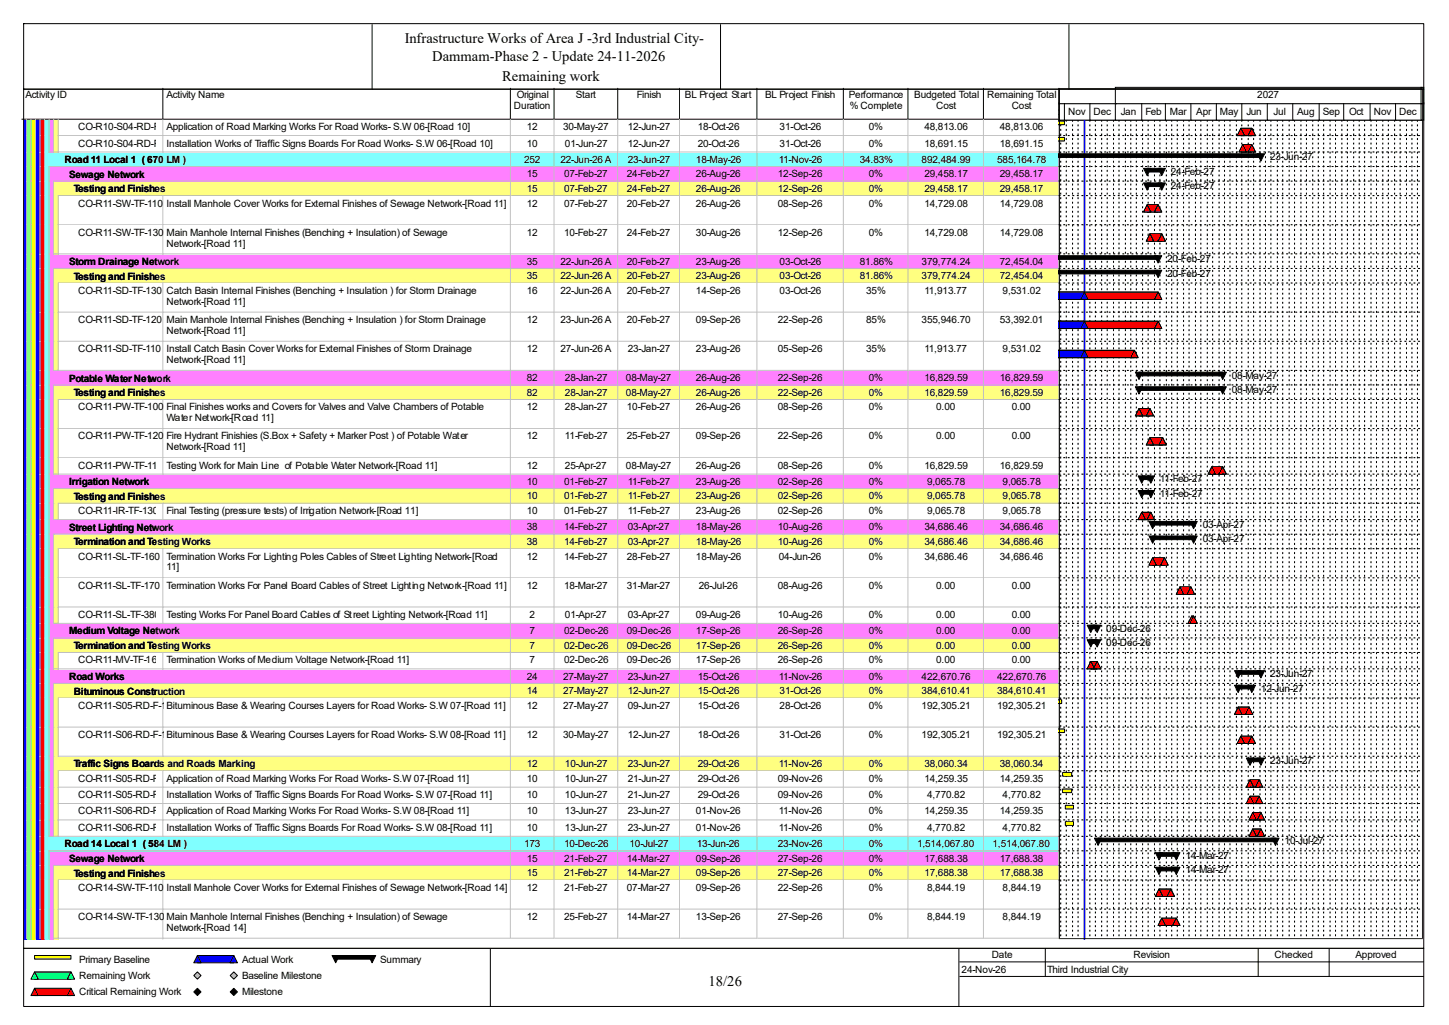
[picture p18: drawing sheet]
<svg xmlns="http://www.w3.org/2000/svg" width="420mm" height="297mm" viewBox="0 0 420 297" stroke-linecap="round" stroke-linejoin="round" font-family="sans-serif">
<defs><g id="words">
<g font-size="4.2">
<text x="117.3" y="12.4">Infrastructure Works of Area J -3rd Industrial City-</text>
<text x="125.3" y="17.7">Dammam-Phase 2 - Update 24-11-2026</text>
<text x="145.5" y="23.5">Remaining work</text>
<text x="205.4" y="285.6">18/26</text>
</g>
<g font-size="2.9">
<text x="7.4" y="28.4">Activity ID</text>
<text x="48.3" y="28.4">Activity Name</text>
<text x="149.8" y="28.4">Original</text>
<text x="166.9" y="28.4">Start</text>
<text x="184.6" y="28.4">Finish</text>
<text x="198.5" y="28.4">BL Project Start</text>
<text x="221.8" y="28.4">BL Project Finish</text>
<text x="246" y="28.4">Performance</text>
<text x="265" y="28.4">Budgeted Total</text>
<text x="286.1" y="28.4">Remaining Total</text>
<text x="364.4" y="28.4">2027</text>
<text x="149" y="31.6">Duration</text>
<text x="246.3" y="31.6">% Complete</text>
<text x="271.4" y="31.6">Cost</text>
<text x="293.2" y="31.6">Cost</text>
<text x="302.7" y="33.2">Oct</text>
<text x="309.6" y="33.2">Nov</text>
<text x="316.9" y="33.2">Dec</text>
<text x="324.9" y="33.2">Jan</text>
<text x="332" y="33.2">Feb</text>
<text x="339.1" y="33.2">Mar</text>
<text x="346.8" y="33.2">Apr</text>
<text x="353.6" y="33.2">May</text>
<text x="361.3" y="33.2">Jun</text>
<text x="369.1" y="33.2">Jul</text>
<text x="376" y="33.2">Aug</text>
<text x="383.4" y="33.2">Sep</text>
<text x="391" y="33.2">Oct</text>
<text x="398.2" y="33.2">Nov</text>
<text x="405.6" y="33.2">Dec</text>
<text x="22.7" y="37.7">CO-R10-S04-RD-F-170</text>
<text x="48.3" y="37.7">Application of Road Marking Works For Road Works- S.W 06-[Road 10]</text>
<text x="152.7" y="37.7">12</text>
<text x="163.2" y="37.7">30-May-27</text>
<text x="181.9" y="37.7">12-Jun-27</text>
<text x="202.3" y="37.7">18-Oct-26</text>
<text x="226" y="37.7">31-Oct-26</text>
<text x="251.8" y="37.7">0%</text>
<text x="267.9" y="37.7">48,813.06</text>
<text x="289.8" y="37.7">48,813.06</text>
<text x="18.7" y="47.3">Road 11 Local 1 ( 670 LM )</text>
<text x="22.7" y="42.5">CO-R10-S04-RD-F-130</text>
<text x="48.3" y="42.5">Installation Works of Traffic Signs Boards For Road Works- S.W 06-[Road 10]</text>
<text x="151.9" y="47.2">252</text>
<text x="152.7" y="42.5">10</text>
<text x="162.4" y="47.2">22-Jun-26 A</text>
<text x="163.7" y="42.5">01-Jun-27</text>
<text x="181.9" y="42.5">12-Jun-27</text>
<text x="181.9" y="47.2">23-Jun-27</text>
<text x="201.7" y="47.2">18-May-26</text>
<text x="202.3" y="42.5">20-Oct-26</text>
<text x="225.7" y="47.2">11-Nov-26</text>
<text x="226" y="42.5">31-Oct-26</text>
<text x="249.2" y="47.2">34.83%</text>
<text x="251.8" y="42.5">0%</text>
<text x="267.1" y="47.2">892,484.99</text>
<text x="267.9" y="42.5">18,691.15</text>
<text x="289" y="47.2">585,164.78</text>
<text x="289.8" y="42.5">18,691.15</text>
<text x="368.1" y="46.4">23-Jun-27</text>
<text x="20" y="51.5">Sewage Network</text>
<text x="152.7" y="51.4">15</text>
<text x="163.5" y="51.4">07-Feb-27</text>
<text x="181.7" y="51.4">24-Feb-27</text>
<text x="201.7" y="51.4">26-Aug-26</text>
<text x="225.5" y="51.4">12-Sep-26</text>
<text x="251.8" y="51.4">0%</text>
<text x="267.9" y="51.4">29,458.17</text>
<text x="289.8" y="51.4">29,458.17</text>
<text x="339.4" y="50.6">24-Feb-27</text>
<text x="21.4" y="55.7">Testing and Finishes</text>
<text x="22.7" y="59.9">CO-R11-SW-TF-110</text>
<text x="48.3" y="59.9">Install Manhole Cover Works for External Finishes of Sewage Network-[Road 11]</text>
<text x="152.7" y="55.6">15</text>
<text x="152.7" y="59.9">12</text>
<text x="163.5" y="55.6">07-Feb-27</text>
<text x="163.5" y="59.9">07-Feb-27</text>
<text x="181.7" y="55.6">24-Feb-27</text>
<text x="181.7" y="59.9">20-Feb-27</text>
<text x="201.7" y="55.6">26-Aug-26</text>
<text x="201.7" y="59.9">26-Aug-26</text>
<text x="225.5" y="55.6">12-Sep-26</text>
<text x="225.5" y="59.9">08-Sep-26</text>
<text x="251.8" y="55.6">0%</text>
<text x="251.8" y="59.9">0%</text>
<text x="267.9" y="55.6">29,458.17</text>
<text x="267.9" y="59.9">14,729.08</text>
<text x="289.8" y="55.6">29,458.17</text>
<text x="289.8" y="59.9">14,729.08</text>
<text x="339.4" y="54.8">24-Feb-27</text>
<text x="22.7" y="68.3">CO-R11-SW-TF-130</text>
<text x="48.3" y="68.3">Main Manhole Internal Finishes (Benching + Insulation) of Sewage</text>
<text x="48.3" y="71.5">Network-[Road 11]</text>
<text x="152.7" y="68.3">12</text>
<text x="163.5" y="68.3">10-Feb-27</text>
<text x="181.7" y="68.3">24-Feb-27</text>
<text x="201.7" y="68.3">30-Aug-26</text>
<text x="225.5" y="68.3">12-Sep-26</text>
<text x="251.8" y="68.3">0%</text>
<text x="267.9" y="68.3">14,729.08</text>
<text x="289.8" y="68.3">14,729.08</text>
<text x="20" y="76.8">Storm Drainage Network</text>
<text x="152.7" y="76.7">35</text>
<text x="162.4" y="76.7">22-Jun-26 A</text>
<text x="181.7" y="76.7">20-Feb-27</text>
<text x="201.7" y="76.7">23-Aug-26</text>
<text x="226" y="76.7">03-Oct-26</text>
<text x="249.2" y="76.7">81.86%</text>
<text x="267.1" y="76.7">379,774.24</text>
<text x="289.8" y="76.7">72,454.04</text>
<text x="338.3" y="75.9">20-Feb-27</text>
<text x="21.4" y="81">Testing and Finishes</text>
<text x="152.7" y="80.9">35</text>
<text x="162.4" y="80.9">22-Jun-26 A</text>
<text x="181.7" y="80.9">20-Feb-27</text>
<text x="201.7" y="80.9">23-Aug-26</text>
<text x="226" y="80.9">03-Oct-26</text>
<text x="249.2" y="80.9">81.86%</text>
<text x="267.1" y="80.9">379,774.24</text>
<text x="289.8" y="80.9">72,454.04</text>
<text x="338.3" y="80.1">20-Feb-27</text>
<text x="22.7" y="85.2">CO-R11-SD-TF-130</text>
<text x="48.3" y="85.2">Catch Basin Internal Finishes (Benching + Insulation ) for Storm Drainage</text>
<text x="48.3" y="88.3">Network-[Road 11]</text>
<text x="152.7" y="85.2">16</text>
<text x="162.4" y="85.2">22-Jun-26 A</text>
<text x="181.7" y="85.2">20-Feb-27</text>
<text x="201.7" y="85.2">14-Sep-26</text>
<text x="226" y="85.2">03-Oct-26</text>
<text x="251" y="85.2">35%</text>
<text x="267.9" y="85.2">11,913.77</text>
<text x="290.6" y="85.2">9,531.02</text>
<text x="22.7" y="93.6">CO-R11-SD-TF-120</text>
<text x="48.3" y="93.6">Main Manhole Internal Finishes (Benching + Insulation ) for Storm Drainage</text>
<text x="152.7" y="93.6">12</text>
<text x="162.4" y="93.6">23-Jun-26 A</text>
<text x="181.7" y="93.6">20-Feb-27</text>
<text x="201.7" y="93.6">09-Sep-26</text>
<text x="225.5" y="93.6">22-Sep-26</text>
<text x="251" y="93.6">85%</text>
<text x="267.1" y="93.6">355,946.70</text>
<text x="289.8" y="93.6">53,392.01</text>
<text x="48.3" y="96.8">Network-[Road 11]</text>
<text x="22.7" y="102">CO-R11-SD-TF-110</text>
<text x="48.3" y="102">Install Catch Basin Cover Works for External Finishes of Storm Drainage</text>
<text x="48.3" y="105.2">Network-[Road 11]</text>
<text x="152.7" y="102">12</text>
<text x="162.4" y="102">27-Jun-26 A</text>
<text x="181.9" y="102">23-Jan-27</text>
<text x="201.7" y="102">23-Aug-26</text>
<text x="225.5" y="102">05-Sep-26</text>
<text x="251" y="102">35%</text>
<text x="267.9" y="102">11,913.77</text>
<text x="290.6" y="102">9,531.02</text>
<text x="20" y="110.6">Potable Water Network</text>
<text x="152.7" y="110.5">82</text>
<text x="163.7" y="110.5">28-Jan-27</text>
<text x="181.4" y="110.5">08-May-27</text>
<text x="201.7" y="110.5">26-Aug-26</text>
<text x="225.5" y="110.5">22-Sep-26</text>
<text x="251.8" y="110.5">0%</text>
<text x="267.9" y="110.5">16,829.59</text>
<text x="289.8" y="110.5">16,829.59</text>
<text x="357" y="109.7">08-May-27</text>
<text x="357" y="113.9">08-May-27</text>
<text x="21.4" y="114.8">Testing and Finishes</text>
<text x="22.7" y="118.9">CO-R11-PW-TF-100</text>
<text x="48.3" y="118.9">Final Finishes works and Covers for Valves and Valve Chambers of Potable</text>
<text x="152.7" y="114.7">82</text>
<text x="152.7" y="118.9">12</text>
<text x="163.7" y="114.7">28-Jan-27</text>
<text x="163.7" y="118.9">28-Jan-27</text>
<text x="181.4" y="114.7">08-May-27</text>
<text x="181.7" y="118.9">10-Feb-27</text>
<text x="201.7" y="114.7">26-Aug-26</text>
<text x="201.7" y="118.9">26-Aug-26</text>
<text x="225.5" y="114.7">22-Sep-26</text>
<text x="225.5" y="118.9">08-Sep-26</text>
<text x="251.8" y="114.7">0%</text>
<text x="251.8" y="118.9">0%</text>
<text x="267.9" y="114.7">16,829.59</text>
<text x="271.4" y="118.9">0.00</text>
<text x="289.8" y="114.7">16,829.59</text>
<text x="293.2" y="118.9">0.00</text>
<text x="48.3" y="122.1">Water Network-[Road 11]</text>
<text x="22.7" y="127.3">CO-R11-PW-TF-120</text>
<text x="48.3" y="127.3">Fire Hydrant Finishies (S.Box + Safety + Marker Post ) of Potable Water</text>
<text x="48.3" y="130.5">Network-[Road 11]</text>
<text x="152.7" y="127.3">12</text>
<text x="163.7" y="127.3">11-Feb-27</text>
<text x="181.7" y="127.3">25-Feb-27</text>
<text x="201.7" y="127.3">09-Sep-26</text>
<text x="225.5" y="127.3">22-Sep-26</text>
<text x="251.8" y="127.3">0%</text>
<text x="271.4" y="127.3">0.00</text>
<text x="293.2" y="127.3">0.00</text>
<text x="22.7" y="135.8">CO-R11-PW-TF-110</text>
<text x="48.3" y="135.8">Testing Work for Main Line of Potable Water Network-[Road 11]</text>
<text x="152.7" y="135.8">12</text>
<text x="163.7" y="135.8">25-Apr-27</text>
<text x="181.4" y="135.8">08-May-27</text>
<text x="201.7" y="135.8">26-Aug-26</text>
<text x="225.5" y="135.8">08-Sep-26</text>
<text x="251.8" y="135.8">0%</text>
<text x="267.9" y="135.8">16,829.59</text>
<text x="289.8" y="135.8">16,829.59</text>
<text x="20" y="140.6">Irrigation Network</text>
<text x="152.7" y="140.5">10</text>
<text x="163.5" y="140.5">01-Feb-27</text>
<text x="181.9" y="140.5">11-Feb-27</text>
<text x="201.7" y="140.5">23-Aug-26</text>
<text x="225.5" y="140.5">02-Sep-26</text>
<text x="251.8" y="140.5">0%</text>
<text x="268.7" y="140.5">9,065.78</text>
<text x="290.6" y="140.5">9,065.78</text>
<text x="336.2" y="139.7">11-Feb-27</text>
<text x="336.2" y="144">11-Feb-27</text>
<text x="21.4" y="144.8">Testing and Finishes</text>
<text x="22.7" y="149">CO-R11-IR-TF-130</text>
<text x="48.3" y="149">Final Testing (pressure tests) of Irrigation Network-[Road 11]</text>
<text x="152.7" y="144.7">10</text>
<text x="152.7" y="149">10</text>
<text x="163.5" y="144.7">01-Feb-27</text>
<text x="163.5" y="149">01-Feb-27</text>
<text x="181.9" y="144.7">11-Feb-27</text>
<text x="181.9" y="149">11-Feb-27</text>
<text x="201.7" y="144.7">23-Aug-26</text>
<text x="201.7" y="149">23-Aug-26</text>
<text x="225.5" y="144.7">02-Sep-26</text>
<text x="225.5" y="149">02-Sep-26</text>
<text x="251.8" y="144.7">0%</text>
<text x="251.8" y="149">0%</text>
<text x="268.7" y="144.7">9,065.78</text>
<text x="268.7" y="149">9,065.78</text>
<text x="290.6" y="144.7">9,065.78</text>
<text x="290.6" y="149">9,065.78</text>
<text x="20" y="153.8">Street Lighting Network</text>
<text x="152.7" y="153.7">38</text>
<text x="163.5" y="153.7">14-Feb-27</text>
<text x="181.9" y="153.7">03-Apr-27</text>
<text x="201.7" y="153.7">18-May-26</text>
<text x="225.5" y="153.7">10-Aug-26</text>
<text x="251.8" y="153.7">0%</text>
<text x="267.9" y="153.7">34,686.46</text>
<text x="289.8" y="153.7">34,686.46</text>
<text x="348.6" y="153">03-Apr-27</text>
<text x="21.4" y="158">Termination and Testing Works</text>
<text x="152.7" y="157.9">38</text>
<text x="163.5" y="157.9">14-Feb-27</text>
<text x="181.9" y="157.9">03-Apr-27</text>
<text x="201.7" y="157.9">18-May-26</text>
<text x="225.5" y="157.9">10-Aug-26</text>
<text x="251.8" y="157.9">0%</text>
<text x="267.9" y="157.9">34,686.46</text>
<text x="289.8" y="157.9">34,686.46</text>
<text x="348.6" y="157.1">03-Apr-27</text>
<text x="22.7" y="162.2">CO-R11-SL-TF-160</text>
<text x="48.3" y="162.2">Termination Works For Lighting Poles Cables of Street Lighting Network-[Road</text>
<text x="48.3" y="165.3">11]</text>
<text x="152.7" y="162.2">12</text>
<text x="163.5" y="162.2">14-Feb-27</text>
<text x="181.7" y="162.2">28-Feb-27</text>
<text x="201.7" y="162.2">18-May-26</text>
<text x="225.7" y="162.2">04-Jun-26</text>
<text x="251.8" y="162.2">0%</text>
<text x="267.9" y="162.2">34,686.46</text>
<text x="289.8" y="162.2">34,686.46</text>
<text x="22.7" y="170.6">CO-R11-SL-TF-170</text>
<text x="48.3" y="170.6">Termination Works For Panel Board Cables of Street Lighting Network-[Road 11]</text>
<text x="152.7" y="170.6">12</text>
<text x="163.5" y="170.6">18-Mar-27</text>
<text x="181.7" y="170.6">31-Mar-27</text>
<text x="202.5" y="170.6">26-Jul-26</text>
<text x="225.5" y="170.6">08-Aug-26</text>
<text x="251.8" y="170.6">0%</text>
<text x="271.4" y="170.6">0.00</text>
<text x="293.2" y="170.6">0.00</text>
<text x="22.7" y="179">CO-R11-SL-TF-380</text>
<text x="48.3" y="179">Testing Works For Panel Board Cables of Street Lighting Network-[Road 11]</text>
<text x="153.5" y="179">2</text>
<text x="163.7" y="179">01-Apr-27</text>
<text x="181.9" y="179">03-Apr-27</text>
<text x="201.7" y="179">09-Aug-26</text>
<text x="225.5" y="179">10-Aug-26</text>
<text x="251.8" y="179">0%</text>
<text x="271.4" y="179">0.00</text>
<text x="293.2" y="179">0.00</text>
<text x="20" y="183.9">Medium Voltage Network</text>
<text x="153.5" y="183.8">7</text>
<text x="163.5" y="183.8">02-Dec-26</text>
<text x="181.7" y="183.8">09-Dec-26</text>
<text x="201.7" y="183.8">17-Sep-26</text>
<text x="225.5" y="183.8">26-Sep-26</text>
<text x="251.8" y="183.8">0%</text>
<text x="271.4" y="183.8">0.00</text>
<text x="293.2" y="183.8">0.00</text>
<text x="320.6" y="183">09-Dec-26</text>
<text x="21.4" y="188.1">Termination and Testing Works</text>
<text x="153.5" y="188">7</text>
<text x="163.5" y="188">02-Dec-26</text>
<text x="181.7" y="188">09-Dec-26</text>
<text x="201.7" y="188">17-Sep-26</text>
<text x="225.5" y="188">26-Sep-26</text>
<text x="251.8" y="188">0%</text>
<text x="271.4" y="188">0.00</text>
<text x="293.2" y="188">0.00</text>
<text x="320.6" y="187.2">09-Dec-26</text>
<text x="20" y="197.1">Road Works</text>
<text x="22.7" y="192.2">CO-R11-MV-TF-160</text>
<text x="48.3" y="192.2">Termination Works of Medium Voltage Network-[Road 11]</text>
<text x="152.7" y="197">24</text>
<text x="153.5" y="192.2">7</text>
<text x="163.2" y="197">27-May-27</text>
<text x="163.5" y="192.2">02-Dec-26</text>
<text x="181.7" y="192.2">09-Dec-26</text>
<text x="181.9" y="197">23-Jun-27</text>
<text x="201.7" y="192.2">17-Sep-26</text>
<text x="202.3" y="197">15-Oct-26</text>
<text x="225.5" y="192.2">26-Sep-26</text>
<text x="225.7" y="197">11-Nov-26</text>
<text x="251.8" y="192.2">0%</text>
<text x="251.8" y="197">0%</text>
<text x="267.1" y="197">422,670.76</text>
<text x="271.4" y="192.2">0.00</text>
<text x="289" y="197">422,670.76</text>
<text x="293.2" y="192.2">0.00</text>
<text x="368.1" y="196.2">23-Jun-27</text>
<text x="21.4" y="201.3">Bituminous Construction</text>
<text x="152.7" y="201.2">14</text>
<text x="163.2" y="201.2">27-May-27</text>
<text x="181.9" y="201.2">12-Jun-27</text>
<text x="202.3" y="201.2">15-Oct-26</text>
<text x="226" y="201.2">31-Oct-26</text>
<text x="251.8" y="201.2">0%</text>
<text x="267.1" y="201.2">384,610.41</text>
<text x="289" y="201.2">384,610.41</text>
<text x="365.5" y="200.4">12-Jun-27</text>
<text x="22.7" y="205.4">CO-R11-S05-RD-F-120</text>
<text x="48.3" y="205.4">Bituminous Base &amp; Wearing Courses Layers for Road Works- S.W 07-[Road 11]</text>
<text x="152.7" y="205.4">12</text>
<text x="163.2" y="205.4">27-May-27</text>
<text x="181.9" y="205.4">09-Jun-27</text>
<text x="202.3" y="205.4">15-Oct-26</text>
<text x="226" y="205.4">28-Oct-26</text>
<text x="251.8" y="205.4">0%</text>
<text x="267.1" y="205.4">192,305.21</text>
<text x="289" y="205.4">192,305.21</text>
<text x="22.7" y="213.8">CO-R11-S06-RD-F-150</text>
<text x="48.3" y="213.8">Bituminous Base &amp; Wearing Courses Layers for Road Works- S.W 08-[Road 11]</text>
<text x="152.7" y="213.8">12</text>
<text x="163.2" y="213.8">30-May-27</text>
<text x="181.9" y="213.8">12-Jun-27</text>
<text x="202.3" y="213.8">18-Oct-26</text>
<text x="226" y="213.8">31-Oct-26</text>
<text x="251.8" y="213.8">0%</text>
<text x="267.1" y="213.8">192,305.21</text>
<text x="289" y="213.8">192,305.21</text>
<text x="368.1" y="221.5">23-Jun-27</text>
<text x="21.4" y="222.4">Traffic Signs Boards and Roads Marking</text>
<text x="22.7" y="226.5">CO-R11-S05-RD-F-160</text>
<text x="48.3" y="226.5">Application of Road Marking Works For Road Works- S.W 07-[Road 11]</text>
<text x="152.7" y="222.3">12</text>
<text x="152.7" y="226.5">10</text>
<text x="163.7" y="222.3">10-Jun-27</text>
<text x="163.7" y="226.5">10-Jun-27</text>
<text x="181.9" y="222.3">23-Jun-27</text>
<text x="181.9" y="226.5">21-Jun-27</text>
<text x="202.3" y="222.3">29-Oct-26</text>
<text x="202.3" y="226.5">29-Oct-26</text>
<text x="225.5" y="226.5">09-Nov-26</text>
<text x="225.7" y="222.3">11-Nov-26</text>
<text x="251.8" y="222.3">0%</text>
<text x="251.8" y="226.5">0%</text>
<text x="267.9" y="222.3">38,060.34</text>
<text x="267.9" y="226.5">14,259.35</text>
<text x="289.8" y="222.3">38,060.34</text>
<text x="289.8" y="226.5">14,259.35</text>
<text x="22.7" y="231.2">CO-R11-S05-RD-F-100</text>
<text x="48.3" y="231.2">Installation Works of Traffic Signs Boards For Road Works- S.W 07-[Road 11]</text>
<text x="152.7" y="231.2">10</text>
<text x="163.7" y="231.2">10-Jun-27</text>
<text x="181.9" y="231.2">21-Jun-27</text>
<text x="202.3" y="231.2">29-Oct-26</text>
<text x="225.5" y="231.2">09-Nov-26</text>
<text x="251.8" y="231.2">0%</text>
<text x="268.7" y="231.2">4,770.82</text>
<text x="290.6" y="231.2">4,770.82</text>
<text x="22.7" y="236">CO-R11-S06-RD-F-170</text>
<text x="48.3" y="236">Application of Road Marking Works For Road Works- S.W 08-[Road 11]</text>
<text x="152.7" y="236">10</text>
<text x="163.7" y="236">13-Jun-27</text>
<text x="181.9" y="236">23-Jun-27</text>
<text x="201.7" y="236">01-Nov-26</text>
<text x="225.7" y="236">11-Nov-26</text>
<text x="251.8" y="236">0%</text>
<text x="267.9" y="236">14,259.35</text>
<text x="289.8" y="236">14,259.35</text>
<text x="18.7" y="245.6">Road 14 Local 1 ( 584 LM )</text>
<text x="22.7" y="240.7">CO-R11-S06-RD-F-130</text>
<text x="48.3" y="240.7">Installation Works of Traffic Signs Boards For Road Works- S.W 08-[Road 11]</text>
<text x="151.9" y="245.5">173</text>
<text x="152.7" y="240.7">10</text>
<text x="163.5" y="245.5">10-Dec-26</text>
<text x="163.7" y="240.7">13-Jun-27</text>
<text x="181.9" y="240.7">23-Jun-27</text>
<text x="182.5" y="245.5">10-Jul-27</text>
<text x="201.7" y="240.7">01-Nov-26</text>
<text x="202" y="245.5">13-Jun-26</text>
<text x="225.5" y="245.5">23-Nov-26</text>
<text x="225.7" y="240.7">11-Nov-26</text>
<text x="251.8" y="240.7">0%</text>
<text x="251.8" y="245.5">0%</text>
<text x="265.8" y="245.5">1,514,067.80</text>
<text x="268.7" y="240.7">4,770.82</text>
<text x="287.7" y="245.5">1,514,067.80</text>
<text x="290.6" y="240.7">4,770.82</text>
<text x="372.3" y="244.7">10-Jul-27</text>
<text x="20" y="249.8">Sewage Network</text>
<text x="152.7" y="249.7">15</text>
<text x="163.5" y="249.7">21-Feb-27</text>
<text x="181.7" y="249.7">14-Mar-27</text>
<text x="201.7" y="249.7">09-Sep-26</text>
<text x="225.5" y="249.7">27-Sep-26</text>
<text x="251.8" y="249.7">0%</text>
<text x="267.9" y="249.7">17,688.38</text>
<text x="289.8" y="249.7">17,688.38</text>
<text x="343.6" y="248.9">14-Mar-27</text>
<text x="21.4" y="254">Testing and Finishes</text>
<text x="152.7" y="253.9">15</text>
<text x="163.5" y="253.9">21-Feb-27</text>
<text x="181.7" y="253.9">14-Mar-27</text>
<text x="201.7" y="253.9">09-Sep-26</text>
<text x="225.5" y="253.9">27-Sep-26</text>
<text x="251.8" y="253.9">0%</text>
<text x="267.9" y="253.9">17,688.38</text>
<text x="289.8" y="253.9">17,688.38</text>
<text x="343.6" y="253.1">14-Mar-27</text>
<text x="22.7" y="258.1">CO-R14-SW-TF-110</text>
<text x="48.3" y="258.1">Install Manhole Cover Works for External Finishes of Sewage Network-[Road 14]</text>
<text x="152.7" y="258.1">12</text>
<text x="163.5" y="258.1">21-Feb-27</text>
<text x="181.7" y="258.1">07-Mar-27</text>
<text x="201.7" y="258.1">09-Sep-26</text>
<text x="225.5" y="258.1">22-Sep-26</text>
<text x="251.8" y="258.1">0%</text>
<text x="268.7" y="258.1">8,844.19</text>
<text x="290.6" y="258.1">8,844.19</text>
<text x="22.7" y="266.6">CO-R14-SW-TF-130</text>
<text x="48.3" y="266.6">Main Manhole Internal Finishes (Benching + Insulation) of Sewage</text>
<text x="48.3" y="269.7">Network-[Road 14]</text>
<text x="152.7" y="266.6">12</text>
<text x="163.5" y="266.6">25-Feb-27</text>
<text x="181.7" y="266.6">14-Mar-27</text>
<text x="201.7" y="266.6">13-Sep-26</text>
<text x="225.5" y="266.6">27-Sep-26</text>
<text x="251.8" y="266.6">0%</text>
<text x="268.7" y="266.6">8,844.19</text>
<text x="290.6" y="266.6">8,844.19</text>
<text x="22.9" y="279">Primary Baseline</text>
<text x="70.1" y="279">Actual Work</text>
<text x="110.2" y="279">Summary</text>
<text x="278.7" y="281.9">24-Nov-26</text>
<text x="287.4" y="277.7">Date</text>
<text x="303.5" y="281.9">Third Industrial City</text>
<text x="328.5" y="277.7">Revision</text>
<text x="369.4" y="277.7">Checked</text>
<text x="392.9" y="277.7">Approved</text>
<text x="22.9" y="283.7">Remaining Work</text>
<text x="70.1" y="283.7">Baseline Milestone</text>
<text x="22.9" y="288.5">Critical Remaining Work</text>
<text x="70.1" y="288.5">Milestone</text>
</g>
</g></defs>
<path d="M47.2 25.6v8.9h-40.9" fill="none" stroke="#000" stroke-width=".29"/>
<path d="M47.5 25.6h100.7v9.2h-100.7z" fill="#fff"/>
<path d="M147.9 25.6v8.9h-100.7" fill="none" stroke="#000" stroke-width=".29"/>
<path d="M148.2 25.6h12.7v9.2h-12.7z" fill="#fff"/>
<path d="M160.6 25.6v8.9h-12.7" fill="none" stroke="#000" stroke-width=".29"/>
<path d="M160.9 25.6h18.4v9.2h-18.4z" fill="#fff"/>
<path d="M179 25.6v8.9h-18.4" fill="none" stroke="#000" stroke-width=".29"/>
<path d="M179.3 25.6h17.9v9.2h-17.9z" fill="#fff"/>
<path d="M197 25.6v8.9h-18" fill="none" stroke="#000" stroke-width=".29"/>
<path d="M197.2 25.6h22.5v9.2h-22.5z" fill="#fff"/>
<path d="M219.4 25.6v8.9h-22.4" fill="none" stroke="#000" stroke-width=".29"/>
<path d="M219.7 25.6h25v9.2h-25z" fill="#fff"/>
<path d="M244.4 25.6v8.9h-25" fill="none" stroke="#000" stroke-width=".29"/>
<path d="M244.7 25.6h18.7v9.2h-18.7z" fill="#fff"/>
<path d="M263.2 25.6v8.9h-18.8" fill="none" stroke="#000" stroke-width=".29"/>
<path d="M263.4 25.6h21.9v9.2h-21.9z" fill="#fff"/>
<path d="M285 25.6v8.9h-21.8" fill="none" stroke="#000" stroke-width=".29"/>
<path d="M285.3 25.6h21.9v9.2h-21.9z" fill="#fff"/>
<path d="M306.9 25.6v8.9h-21.9" fill="none" stroke="#000" stroke-width=".29"/>
<path d="M6.6 34.8h1.3v4.7h-1.3z" fill="#00f"/>
<path d="M7.6 34.5v5.1" fill="none" stroke="#c0c0c0" stroke-width=".29"/>
<path d="M7.9 34.8h1.3v4.7h-1.3z" fill="#80ff80"/>
<path d="M9 34.5v5.1" fill="none" stroke="#c0c0c0" stroke-width=".29"/>
<path d="M9.2 34.8h1.3v4.7h-1.3z" fill="#ff0"/>
<path d="M10.3 34.5v5.1" fill="none" stroke="#c0c0c0" stroke-width=".29"/>
<path d="M10.5 34.8h1.4v4.7h-1.4z" fill="#00f"/>
<path d="M11.6 34.5v5.1" fill="none" stroke="#c0c0c0" stroke-width=".29"/>
<path d="M11.9 34.8h1.3v4.7h-1.3z" fill="#f00"/>
<path d="M12.9 34.5v5.1" fill="none" stroke="#c0c0c0" stroke-width=".29"/>
<path d="M13.2 34.8h1.3v4.7h-1.3z" fill="#80ffff"/>
<path d="M14.2 34.5v5.1" fill="none" stroke="#c0c0c0" stroke-width=".29"/>
<path d="M14.5 34.8h1.3v4.7h-1.3z" fill="#ff80ff"/>
<path d="M15.6 34.5v5.1" fill="none" stroke="#c0c0c0" stroke-width=".29"/>
<path d="M15.8 34.8h1.3v4.7h-1.3z" fill="#ffff80"/>
<path d="M16.9 34.5v5.1" fill="none" stroke="#c0c0c0" stroke-width=".29"/>
<path d="M17.1 34.8h30.4v4.7h-30.4z" fill="#fff"/>
<path d="M16.9 39.3h30.6M47.2 34.5v5.1" fill="none" stroke="#c0c0c0" stroke-width=".29"/>
<path d="M47.5 34.8h100.7v4.7h-100.7z" fill="#fff"/>
<path d="M147.9 34.5v4.8h-100.4" fill="none" stroke="#c0c0c0" stroke-width=".29"/>
<path d="M148.2 34.8h12.7v4.7h-12.7z" fill="#fff"/>
<path d="M160.6 34.5v4.8h-12.4" fill="none" stroke="#c0c0c0" stroke-width=".29"/>
<path d="M160.9 34.8h18.4v4.7h-18.4z" fill="#fff"/>
<path d="M179 34.5v4.8h-18.1" fill="none" stroke="#c0c0c0" stroke-width=".29"/>
<path d="M179.3 34.8h17.9v4.7h-17.9z" fill="#fff"/>
<path d="M197 34.5v4.8h-17.7" fill="none" stroke="#c0c0c0" stroke-width=".29"/>
<path d="M197.2 34.8h22.5v4.7h-22.5z" fill="#fff"/>
<path d="M219.4 34.5v4.8h-22.2" fill="none" stroke="#c0c0c0" stroke-width=".29"/>
<path d="M219.7 34.8h25v4.7h-25z" fill="#fff"/>
<path d="M244.4 34.5v4.8h-24.7" fill="none" stroke="#c0c0c0" stroke-width=".29"/>
<path d="M244.7 34.8h18.7v4.7h-18.7z" fill="#fff"/>
<path d="M263.2 34.5v4.8h-18.5" fill="none" stroke="#c0c0c0" stroke-width=".29"/>
<path d="M263.4 34.8h21.9v4.7h-21.9z" fill="#fff"/>
<path d="M285 34.5v4.8h-21.6" fill="none" stroke="#c0c0c0" stroke-width=".29"/>
<path d="M285.3 34.8h21.9v4.7h-21.9z" fill="#fff"/>
<path d="M306.9 34.5v4.8h-21.6" fill="none" stroke="#c0c0c0" stroke-width=".29"/>
<path d="M6.6 39.5h1.3v4.8h-1.3z" fill="#00f"/>
<path d="M7.6 39.3v5" fill="none" stroke="#c0c0c0" stroke-width=".29"/>
<path d="M7.9 39.5h1.3v4.8h-1.3z" fill="#80ff80"/>
<path d="M9 39.3v5" fill="none" stroke="#c0c0c0" stroke-width=".29"/>
<path d="M9.2 39.5h1.3v4.8h-1.3z" fill="#ff0"/>
<path d="M10.3 39.3v5" fill="none" stroke="#c0c0c0" stroke-width=".29"/>
<path d="M10.5 39.5h1.4v4.8h-1.4z" fill="#00f"/>
<path d="M11.6 39.3v5" fill="none" stroke="#c0c0c0" stroke-width=".29"/>
<path d="M11.9 39.5h1.3v4.8h-1.3z" fill="#f00"/>
<path d="M12.9 39.3v5" fill="none" stroke="#c0c0c0" stroke-width=".29"/>
<path d="M13.2 39.5h1.3v4.8h-1.3z" fill="#80ffff"/>
<path d="M14.2 39.3v5" fill="none" stroke="#c0c0c0" stroke-width=".29"/>
<path d="M14.5 39.5h1.3v4.8h-1.3z" fill="#ff80ff"/>
<path d="M15.6 39.3v5M14.2 44h1.6" fill="none" stroke="#c0c0c0" stroke-width=".29"/>
<path d="M15.8 39.5h1.3v4.8h-1.3z" fill="#ffff80"/>
<path d="M16.9 39.3v5M15.6 44h1.5" fill="none" stroke="#c0c0c0" stroke-width=".29"/>
<path d="M17.1 39.5h30.4v4.8h-30.4z" fill="#fff"/>
<path d="M47.2 39.3v5M16.9 44h30.6" fill="none" stroke="#c0c0c0" stroke-width=".29"/>
<path d="M47.5 39.5h100.7v4.8h-100.7z" fill="#fff"/>
<path d="M147.9 39.3v4.7h-100.4" fill="none" stroke="#c0c0c0" stroke-width=".29"/>
<path d="M148.2 39.5h12.7v4.8h-12.7z" fill="#fff"/>
<path d="M160.6 39.3v4.7h-12.4" fill="none" stroke="#c0c0c0" stroke-width=".29"/>
<path d="M160.9 39.5h18.4v4.8h-18.4z" fill="#fff"/>
<path d="M179 39.3v4.7h-18.1" fill="none" stroke="#c0c0c0" stroke-width=".29"/>
<path d="M179.3 39.5h17.9v4.8h-17.9z" fill="#fff"/>
<path d="M197 39.3v4.7h-17.7" fill="none" stroke="#c0c0c0" stroke-width=".29"/>
<path d="M197.2 39.5h22.5v4.8h-22.5z" fill="#fff"/>
<path d="M219.4 39.3v4.7h-22.2" fill="none" stroke="#c0c0c0" stroke-width=".29"/>
<path d="M219.7 39.5h25v4.8h-25z" fill="#fff"/>
<path d="M244.4 39.3v4.7h-24.7" fill="none" stroke="#c0c0c0" stroke-width=".29"/>
<path d="M244.7 39.5h18.7v4.8h-18.7z" fill="#fff"/>
<path d="M263.2 39.3v4.7h-18.5" fill="none" stroke="#c0c0c0" stroke-width=".29"/>
<path d="M263.4 39.5h21.9v4.8h-21.9z" fill="#fff"/>
<path d="M285 39.3v4.7h-21.6" fill="none" stroke="#c0c0c0" stroke-width=".29"/>
<path d="M285.3 39.5h21.9v4.8h-21.9z" fill="#fff"/>
<path d="M306.9 39.3v4.7h-21.6" fill="none" stroke="#c0c0c0" stroke-width=".29"/>
<path d="M6.6 44.3h1.3v4.2h-1.3z" fill="#00f"/>
<path d="M7.6 44v4.5" fill="none" stroke="#c0c0c0" stroke-width=".29"/>
<path d="M7.9 44.3h1.3v4.2h-1.3z" fill="#80ff80"/>
<path d="M9 44v4.5" fill="none" stroke="#c0c0c0" stroke-width=".29"/>
<path d="M9.2 44.3h1.3v4.2h-1.3z" fill="#ff0"/>
<path d="M10.3 44v4.5" fill="none" stroke="#c0c0c0" stroke-width=".29"/>
<path d="M10.5 44.3h1.4v4.2h-1.4z" fill="#00f"/>
<path d="M11.6 44v4.5" fill="none" stroke="#c0c0c0" stroke-width=".29"/>
<path d="M11.9 44.3h1.3v4.2h-1.3z" fill="#f00"/>
<path d="M12.9 44v4.5" fill="none" stroke="#c0c0c0" stroke-width=".29"/>
<path d="M13.2 44.3h34.3v4.2h-34.3z" fill="#80ffff"/>
<path d="M14.2 48.3h33.3" fill="none" stroke="#c0c0c0" stroke-width=".29"/>
<path d="M47.5 44.3h100.7v4.2h-100.7z" fill="#80ffff"/>
<path d="M147.9 44v4.3h-100.4" fill="none" stroke="#c0c0c0" stroke-width=".29"/>
<path d="M148.2 44.3h12.7v4.2h-12.7z" fill="#80ffff"/>
<path d="M160.6 44v4.3h-12.4" fill="none" stroke="#c0c0c0" stroke-width=".29"/>
<path d="M160.9 44.3h18.4v4.2h-18.4z" fill="#80ffff"/>
<path d="M179 44v4.3h-18.1" fill="none" stroke="#c0c0c0" stroke-width=".29"/>
<path d="M179.3 44.3h17.9v4.2h-17.9z" fill="#80ffff"/>
<path d="M197 44v4.3h-17.7" fill="none" stroke="#c0c0c0" stroke-width=".29"/>
<path d="M197.2 44.3h22.5v4.2h-22.5z" fill="#80ffff"/>
<path d="M219.4 44v4.3h-22.2" fill="none" stroke="#c0c0c0" stroke-width=".29"/>
<path d="M219.7 44.3h25v4.2h-25z" fill="#80ffff"/>
<path d="M244.4 44v4.3h-24.7" fill="none" stroke="#c0c0c0" stroke-width=".29"/>
<path d="M244.7 44.3h18.7v4.2h-18.7z" fill="#80ffff"/>
<path d="M263.2 44v4.3h-18.5" fill="none" stroke="#c0c0c0" stroke-width=".29"/>
<path d="M263.4 44.3h21.9v4.2h-21.9z" fill="#80ffff"/>
<path d="M285 44v4.3h-21.6" fill="none" stroke="#c0c0c0" stroke-width=".29"/>
<path d="M285.3 44.3h21.9v4.2h-21.9z" fill="#80ffff"/>
<path d="M306.9 44v4.3h-21.6" fill="none" stroke="#c0c0c0" stroke-width=".29"/>
<path d="M6.6 48.5h1.3v4.2h-1.3z" fill="#00f"/>
<path d="M7.6 48.3v4.4" fill="none" stroke="#c0c0c0" stroke-width=".29"/>
<path d="M7.9 48.5h1.3v4.2h-1.3z" fill="#80ff80"/>
<path d="M9 48.3v4.4" fill="none" stroke="#c0c0c0" stroke-width=".29"/>
<path d="M9.2 48.5h1.3v4.2h-1.3z" fill="#ff0"/>
<path d="M10.3 48.3v4.4" fill="none" stroke="#c0c0c0" stroke-width=".29"/>
<path d="M10.5 48.5h1.4v4.2h-1.4z" fill="#00f"/>
<path d="M11.6 48.3v4.4" fill="none" stroke="#c0c0c0" stroke-width=".29"/>
<path d="M11.9 48.5h1.3v4.2h-1.3z" fill="#f00"/>
<path d="M12.9 48.3v4.4" fill="none" stroke="#c0c0c0" stroke-width=".29"/>
<path d="M13.2 48.5h1.3v4.2h-1.3z" fill="#80ffff"/>
<path d="M14.2 48.3v4.4" fill="none" stroke="#c0c0c0" stroke-width=".29"/>
<path d="M14.5 48.5h33v4.2h-33z" fill="#ff80ff"/>
<path d="M15.6 52.5h31.9" fill="none" stroke="#c0c0c0" stroke-width=".29"/>
<path d="M47.5 48.5h100.7v4.2h-100.7z" fill="#ff80ff"/>
<path d="M147.9 48.3v4.2h-100.4" fill="none" stroke="#c0c0c0" stroke-width=".29"/>
<path d="M148.2 48.5h12.7v4.2h-12.7z" fill="#ff80ff"/>
<path d="M160.6 48.3v4.2h-12.4" fill="none" stroke="#c0c0c0" stroke-width=".29"/>
<path d="M160.9 48.5h18.4v4.2h-18.4z" fill="#ff80ff"/>
<path d="M179 48.3v4.2h-18.1" fill="none" stroke="#c0c0c0" stroke-width=".29"/>
<path d="M179.3 48.5h17.9v4.2h-17.9z" fill="#ff80ff"/>
<path d="M197 48.3v4.2h-17.7" fill="none" stroke="#c0c0c0" stroke-width=".29"/>
<path d="M197.2 48.5h22.5v4.2h-22.5z" fill="#ff80ff"/>
<path d="M219.4 48.3v4.2h-22.2" fill="none" stroke="#c0c0c0" stroke-width=".29"/>
<path d="M219.7 48.5h25v4.2h-25z" fill="#ff80ff"/>
<path d="M244.4 48.3v4.2h-24.7" fill="none" stroke="#c0c0c0" stroke-width=".29"/>
<path d="M244.7 48.5h18.7v4.2h-18.7z" fill="#ff80ff"/>
<path d="M263.2 48.3v4.2h-18.5" fill="none" stroke="#c0c0c0" stroke-width=".29"/>
<path d="M263.4 48.5h21.9v4.2h-21.9z" fill="#ff80ff"/>
<path d="M285 48.3v4.2h-21.6" fill="none" stroke="#c0c0c0" stroke-width=".29"/>
<path d="M285.3 48.5h21.9v4.2h-21.9z" fill="#ff80ff"/>
<path d="M306.9 48.3v4.2h-21.6" fill="none" stroke="#c0c0c0" stroke-width=".29"/>
<path d="M6.6 52.7h1.3v4.2h-1.3z" fill="#00f"/>
<path d="M7.6 52.5v4.5" fill="none" stroke="#c0c0c0" stroke-width=".29"/>
<path d="M7.9 52.7h1.3v4.2h-1.3z" fill="#80ff80"/>
<path d="M9 52.5v4.5" fill="none" stroke="#c0c0c0" stroke-width=".29"/>
<path d="M9.2 52.7h1.3v4.2h-1.3z" fill="#ff0"/>
<path d="M10.3 52.5v4.5" fill="none" stroke="#c0c0c0" stroke-width=".29"/>
<path d="M10.5 52.7h1.4v4.2h-1.4z" fill="#00f"/>
<path d="M11.6 52.5v4.5" fill="none" stroke="#c0c0c0" stroke-width=".29"/>
<path d="M11.9 52.7h1.3v4.2h-1.3z" fill="#f00"/>
<path d="M12.9 52.5v4.5" fill="none" stroke="#c0c0c0" stroke-width=".29"/>
<path d="M13.2 52.7h1.3v4.2h-1.3z" fill="#80ffff"/>
<path d="M14.2 52.5v4.5" fill="none" stroke="#c0c0c0" stroke-width=".29"/>
<path d="M14.5 52.7h1.3v4.2h-1.3z" fill="#ff80ff"/>
<path d="M15.6 52.5v4.5" fill="none" stroke="#c0c0c0" stroke-width=".29"/>
<path d="M15.8 52.7h31.7v4.2h-31.7z" fill="#ffff80"/>
<path d="M16.9 56.7h30.6" fill="none" stroke="#c0c0c0" stroke-width=".29"/>
<path d="M47.5 52.7h100.7v4.2h-100.7z" fill="#ffff80"/>
<path d="M147.9 52.5v4.2h-100.4" fill="none" stroke="#c0c0c0" stroke-width=".29"/>
<path d="M148.2 52.7h12.7v4.2h-12.7z" fill="#ffff80"/>
<path d="M160.6 52.5v4.2h-12.4" fill="none" stroke="#c0c0c0" stroke-width=".29"/>
<path d="M160.9 52.7h18.4v4.2h-18.4z" fill="#ffff80"/>
<path d="M179 52.5v4.2h-18.1" fill="none" stroke="#c0c0c0" stroke-width=".29"/>
<path d="M179.3 52.7h17.9v4.2h-17.9z" fill="#ffff80"/>
<path d="M197 52.5v4.2h-17.7" fill="none" stroke="#c0c0c0" stroke-width=".29"/>
<path d="M197.2 52.7h22.5v4.2h-22.5z" fill="#ffff80"/>
<path d="M219.4 52.5v4.2h-22.2" fill="none" stroke="#c0c0c0" stroke-width=".29"/>
<path d="M219.7 52.7h25v4.2h-25z" fill="#ffff80"/>
<path d="M244.4 52.5v4.2h-24.7" fill="none" stroke="#c0c0c0" stroke-width=".29"/>
<path d="M244.7 52.7h18.7v4.2h-18.7z" fill="#ffff80"/>
<path d="M263.2 52.5v4.2h-18.5" fill="none" stroke="#c0c0c0" stroke-width=".29"/>
<path d="M263.4 52.7h21.9v4.2h-21.9z" fill="#ffff80"/>
<path d="M285 52.5v4.2h-21.6" fill="none" stroke="#c0c0c0" stroke-width=".29"/>
<path d="M285.3 52.7h21.9v4.2h-21.9z" fill="#ffff80"/>
<path d="M306.9 52.5v4.2h-21.6" fill="none" stroke="#c0c0c0" stroke-width=".29"/>
<path d="M6.6 56.9h1.3v8.5h-1.3z" fill="#00f"/>
<path d="M7.6 56.7v8.7" fill="none" stroke="#c0c0c0" stroke-width=".29"/>
<path d="M7.9 56.9h1.3v8.5h-1.3z" fill="#80ff80"/>
<path d="M9 56.7v8.7" fill="none" stroke="#c0c0c0" stroke-width=".29"/>
<path d="M9.2 56.9h1.3v8.5h-1.3z" fill="#ff0"/>
<path d="M10.3 56.7v8.7" fill="none" stroke="#c0c0c0" stroke-width=".29"/>
<path d="M10.5 56.9h1.4v8.5h-1.4z" fill="#00f"/>
<path d="M11.6 56.7v8.7" fill="none" stroke="#c0c0c0" stroke-width=".29"/>
<path d="M11.9 56.9h1.3v8.5h-1.3z" fill="#f00"/>
<path d="M12.9 56.7v8.7" fill="none" stroke="#c0c0c0" stroke-width=".29"/>
<path d="M13.2 56.9h1.3v8.5h-1.3z" fill="#80ffff"/>
<path d="M14.2 56.7v8.7" fill="none" stroke="#c0c0c0" stroke-width=".29"/>
<path d="M14.5 56.9h1.3v8.5h-1.3z" fill="#ff80ff"/>
<path d="M15.6 56.7v8.7" fill="none" stroke="#c0c0c0" stroke-width=".29"/>
<path d="M15.8 56.9h1.3v8.5h-1.3z" fill="#ffff80"/>
<path d="M16.9 56.7v8.7" fill="none" stroke="#c0c0c0" stroke-width=".29"/>
<path d="M17.1 56.9h30.4v8.5h-30.4z" fill="#fff"/>
<path d="M47.2 56.7v8.7M16.9 65.1h30.6" fill="none" stroke="#c0c0c0" stroke-width=".29"/>
<path d="M47.5 56.9h100.7v8.5h-100.7z" fill="#fff"/>
<path d="M147.9 56.7v8.4h-100.4" fill="none" stroke="#c0c0c0" stroke-width=".29"/>
<path d="M148.2 56.9h12.7v8.5h-12.7z" fill="#fff"/>
<path d="M160.6 56.7v8.4h-12.4" fill="none" stroke="#c0c0c0" stroke-width=".29"/>
<path d="M160.9 56.9h18.4v8.5h-18.4z" fill="#fff"/>
<path d="M179 56.7v8.4h-18.1" fill="none" stroke="#c0c0c0" stroke-width=".29"/>
<path d="M179.3 56.9h17.9v8.5h-17.9z" fill="#fff"/>
<path d="M197 56.7v8.4h-17.7" fill="none" stroke="#c0c0c0" stroke-width=".29"/>
<path d="M197.2 56.9h22.5v8.5h-22.5z" fill="#fff"/>
<path d="M219.4 56.7v8.4h-22.2" fill="none" stroke="#c0c0c0" stroke-width=".29"/>
<path d="M219.7 56.9h25v8.5h-25z" fill="#fff"/>
<path d="M244.4 56.7v8.4h-24.7" fill="none" stroke="#c0c0c0" stroke-width=".29"/>
<path d="M244.7 56.9h18.7v8.5h-18.7z" fill="#fff"/>
<path d="M263.2 56.7v8.4h-18.5" fill="none" stroke="#c0c0c0" stroke-width=".29"/>
<path d="M263.4 56.9h21.9v8.5h-21.9z" fill="#fff"/>
<path d="M285 56.7v8.4h-21.6" fill="none" stroke="#c0c0c0" stroke-width=".29"/>
<path d="M285.3 56.9h21.9v8.5h-21.9z" fill="#fff"/>
<path d="M306.9 56.7v8.4h-21.6" fill="none" stroke="#c0c0c0" stroke-width=".29"/>
<path d="M6.6 65.4h1.3v8.4h-1.3z" fill="#00f"/>
<path d="M7.6 65.1v8.7" fill="none" stroke="#c0c0c0" stroke-width=".29"/>
<path d="M7.9 65.4h1.3v8.4h-1.3z" fill="#80ff80"/>
<path d="M9 65.1v8.7" fill="none" stroke="#c0c0c0" stroke-width=".29"/>
<path d="M9.2 65.4h1.3v8.4h-1.3z" fill="#ff0"/>
<path d="M10.3 65.1v8.7" fill="none" stroke="#c0c0c0" stroke-width=".29"/>
<path d="M10.5 65.4h1.4v8.4h-1.4z" fill="#00f"/>
<path d="M11.6 65.1v8.7" fill="none" stroke="#c0c0c0" stroke-width=".29"/>
<path d="M11.9 65.4h1.3v8.4h-1.3z" fill="#f00"/>
<path d="M12.9 65.1v8.7" fill="none" stroke="#c0c0c0" stroke-width=".29"/>
<path d="M13.2 65.4h1.3v8.4h-1.3z" fill="#80ffff"/>
<path d="M14.2 65.1v8.7" fill="none" stroke="#c0c0c0" stroke-width=".29"/>
<path d="M14.5 65.4h1.3v8.4h-1.3z" fill="#ff80ff"/>
<path d="M15.6 65.1v8.7" fill="none" stroke="#c0c0c0" stroke-width=".29"/>
<path d="M15.8 65.4h1.3v8.4h-1.3z" fill="#ffff80"/>
<path d="M15.6 73.6h1.5M16.9 65.1v8.7" fill="none" stroke="#c0c0c0" stroke-width=".29"/>
<path d="M17.1 65.4h30.4v8.4h-30.4z" fill="#fff"/>
<path d="M16.9 73.6h30.6M47.2 65.1v8.7" fill="none" stroke="#c0c0c0" stroke-width=".29"/>
<path d="M47.5 65.4h100.7v8.4h-100.7z" fill="#fff"/>
<path d="M147.9 65.1v8.5h-100.4" fill="none" stroke="#c0c0c0" stroke-width=".29"/>
<path d="M148.2 65.4h12.7v8.4h-12.7z" fill="#fff"/>
<path d="M160.6 65.1v8.5h-12.4" fill="none" stroke="#c0c0c0" stroke-width=".29"/>
<path d="M160.9 65.4h18.4v8.4h-18.4z" fill="#fff"/>
<path d="M179 65.1v8.5h-18.1" fill="none" stroke="#c0c0c0" stroke-width=".29"/>
<path d="M179.3 65.4h17.9v8.4h-17.9z" fill="#fff"/>
<path d="M197 65.1v8.5h-17.7" fill="none" stroke="#c0c0c0" stroke-width=".29"/>
<path d="M197.2 65.4h22.5v8.4h-22.5z" fill="#fff"/>
<path d="M219.4 65.1v8.5h-22.2" fill="none" stroke="#c0c0c0" stroke-width=".29"/>
<path d="M219.7 65.4h25v8.4h-25z" fill="#fff"/>
<path d="M244.4 65.1v8.5h-24.7" fill="none" stroke="#c0c0c0" stroke-width=".29"/>
<path d="M244.7 65.4h18.7v8.4h-18.7z" fill="#fff"/>
<path d="M263.2 65.1v8.5h-18.5" fill="none" stroke="#c0c0c0" stroke-width=".29"/>
<path d="M263.4 65.4h21.9v8.4h-21.9z" fill="#fff"/>
<path d="M285 65.1v8.5h-21.6" fill="none" stroke="#c0c0c0" stroke-width=".29"/>
<path d="M285.3 65.4h21.9v8.4h-21.9z" fill="#fff"/>
<path d="M306.9 65.1v8.5h-21.6" fill="none" stroke="#c0c0c0" stroke-width=".29"/>
<path d="M6.6 73.8h1.3v4.3h-1.3z" fill="#00f"/>
<path d="M7.6 73.6v4.5" fill="none" stroke="#c0c0c0" stroke-width=".29"/>
<path d="M7.9 73.8h1.3v4.3h-1.3z" fill="#80ff80"/>
<path d="M9 73.6v4.5" fill="none" stroke="#c0c0c0" stroke-width=".29"/>
<path d="M9.2 73.8h1.3v4.3h-1.3z" fill="#ff0"/>
<path d="M10.3 73.6v4.5" fill="none" stroke="#c0c0c0" stroke-width=".29"/>
<path d="M10.5 73.8h1.4v4.3h-1.4z" fill="#00f"/>
<path d="M11.6 73.6v4.5" fill="none" stroke="#c0c0c0" stroke-width=".29"/>
<path d="M11.9 73.8h1.3v4.3h-1.3z" fill="#f00"/>
<path d="M12.9 73.6v4.5" fill="none" stroke="#c0c0c0" stroke-width=".29"/>
<path d="M13.2 73.8h1.3v4.3h-1.3z" fill="#80ffff"/>
<path d="M14.2 73.6v4.5" fill="none" stroke="#c0c0c0" stroke-width=".29"/>
<path d="M14.5 73.8h33v4.3h-33z" fill="#ff80ff"/>
<path d="M15.6 77.8h31.9" fill="none" stroke="#c0c0c0" stroke-width=".29"/>
<path d="M47.5 73.8h100.7v4.3h-100.7z" fill="#ff80ff"/>
<path d="M147.9 73.6v4.2h-100.4" fill="none" stroke="#c0c0c0" stroke-width=".29"/>
<path d="M148.2 73.8h12.7v4.3h-12.7z" fill="#ff80ff"/>
<path d="M160.6 73.6v4.2h-12.4" fill="none" stroke="#c0c0c0" stroke-width=".29"/>
<path d="M160.9 73.8h18.4v4.3h-18.4z" fill="#ff80ff"/>
<path d="M179 73.6v4.2h-18.1" fill="none" stroke="#c0c0c0" stroke-width=".29"/>
<path d="M179.3 73.8h17.9v4.3h-17.9z" fill="#ff80ff"/>
<path d="M197 73.6v4.2h-17.7" fill="none" stroke="#c0c0c0" stroke-width=".29"/>
<path d="M197.2 73.8h22.5v4.3h-22.5z" fill="#ff80ff"/>
<path d="M219.4 73.6v4.2h-22.2" fill="none" stroke="#c0c0c0" stroke-width=".29"/>
<path d="M219.7 73.8h25v4.3h-25z" fill="#ff80ff"/>
<path d="M244.4 73.6v4.2h-24.7" fill="none" stroke="#c0c0c0" stroke-width=".29"/>
<path d="M244.7 73.8h18.7v4.3h-18.7z" fill="#ff80ff"/>
<path d="M263.2 73.6v4.2h-18.5" fill="none" stroke="#c0c0c0" stroke-width=".29"/>
<path d="M263.4 73.8h21.9v4.3h-21.9z" fill="#ff80ff"/>
<path d="M285 73.6v4.2h-21.6" fill="none" stroke="#c0c0c0" stroke-width=".29"/>
<path d="M285.3 73.8h21.9v4.3h-21.9z" fill="#ff80ff"/>
<path d="M306.9 73.6v4.2h-21.6" fill="none" stroke="#c0c0c0" stroke-width=".29"/>
<path d="M6.6 78.1h1.3v4.2h-1.3z" fill="#00f"/>
<path d="M7.6 77.8v4.5" fill="none" stroke="#c0c0c0" stroke-width=".29"/>
<path d="M7.9 78.1h1.3v4.2h-1.3z" fill="#80ff80"/>
<path d="M9 77.8v4.5" fill="none" stroke="#c0c0c0" stroke-width=".29"/>
<path d="M9.2 78.1h1.3v4.2h-1.3z" fill="#ff0"/>
<path d="M10.3 77.8v4.5" fill="none" stroke="#c0c0c0" stroke-width=".29"/>
<path d="M10.5 78.1h1.4v4.2h-1.4z" fill="#00f"/>
<path d="M11.6 77.8v4.5" fill="none" stroke="#c0c0c0" stroke-width=".29"/>
<path d="M11.9 78.1h1.3v4.2h-1.3z" fill="#f00"/>
<path d="M12.9 77.8v4.5" fill="none" stroke="#c0c0c0" stroke-width=".29"/>
<path d="M13.2 78.1h1.3v4.2h-1.3z" fill="#80ffff"/>
<path d="M14.2 77.8v4.5" fill="none" stroke="#c0c0c0" stroke-width=".29"/>
<path d="M14.5 78.1h1.3v4.2h-1.3z" fill="#ff80ff"/>
<path d="M15.6 77.8v4.5" fill="none" stroke="#c0c0c0" stroke-width=".29"/>
<path d="M15.8 78.1h31.7v4.2h-31.7z" fill="#ffff80"/>
<path d="M16.9 82h30.6" fill="none" stroke="#c0c0c0" stroke-width=".29"/>
<path d="M47.5 78.1h100.7v4.2h-100.7z" fill="#ffff80"/>
<path d="M147.9 77.8v4.2h-100.4" fill="none" stroke="#c0c0c0" stroke-width=".29"/>
<path d="M148.2 78.1h12.7v4.2h-12.7z" fill="#ffff80"/>
<path d="M160.6 77.8v4.2h-12.4" fill="none" stroke="#c0c0c0" stroke-width=".29"/>
<path d="M160.9 78.1h18.4v4.2h-18.4z" fill="#ffff80"/>
<path d="M179 77.8v4.2h-18.1" fill="none" stroke="#c0c0c0" stroke-width=".29"/>
<path d="M179.3 78.1h17.9v4.2h-17.9z" fill="#ffff80"/>
<path d="M197 77.8v4.2h-17.7" fill="none" stroke="#c0c0c0" stroke-width=".29"/>
<path d="M197.2 78.1h22.5v4.2h-22.5z" fill="#ffff80"/>
<path d="M219.4 77.8v4.2h-22.2" fill="none" stroke="#c0c0c0" stroke-width=".29"/>
<path d="M219.7 78.1h25v4.2h-25z" fill="#ffff80"/>
<path d="M244.4 77.8v4.2h-24.7" fill="none" stroke="#c0c0c0" stroke-width=".29"/>
<path d="M244.7 78.1h18.7v4.2h-18.7z" fill="#ffff80"/>
<path d="M263.2 77.8v4.2h-18.5" fill="none" stroke="#c0c0c0" stroke-width=".29"/>
<path d="M263.4 78.1h21.9v4.2h-21.9z" fill="#ffff80"/>
<path d="M285 77.8v4.2h-21.6" fill="none" stroke="#c0c0c0" stroke-width=".29"/>
<path d="M285.3 78.1h21.9v4.2h-21.9z" fill="#ffff80"/>
<path d="M306.9 77.8v4.2h-21.6" fill="none" stroke="#c0c0c0" stroke-width=".29"/>
<path d="M6.6 82.3h1.3v8.4h-1.3z" fill="#00f"/>
<path d="M7.6 82v8.7" fill="none" stroke="#c0c0c0" stroke-width=".29"/>
<path d="M7.9 82.3h1.3v8.4h-1.3z" fill="#80ff80"/>
<path d="M9 82v8.7" fill="none" stroke="#c0c0c0" stroke-width=".29"/>
<path d="M9.2 82.3h1.3v8.4h-1.3z" fill="#ff0"/>
<path d="M10.3 82v8.7" fill="none" stroke="#c0c0c0" stroke-width=".29"/>
<path d="M10.5 82.3h1.4v8.4h-1.4z" fill="#00f"/>
<path d="M11.6 82v8.7" fill="none" stroke="#c0c0c0" stroke-width=".29"/>
<path d="M11.9 82.3h1.3v8.4h-1.3z" fill="#f00"/>
<path d="M12.9 82v8.7" fill="none" stroke="#c0c0c0" stroke-width=".29"/>
<path d="M13.2 82.3h1.3v8.4h-1.3z" fill="#80ffff"/>
<path d="M14.2 82v8.7" fill="none" stroke="#c0c0c0" stroke-width=".29"/>
<path d="M14.5 82.3h1.3v8.4h-1.3z" fill="#ff80ff"/>
<path d="M15.6 82v8.7" fill="none" stroke="#c0c0c0" stroke-width=".29"/>
<path d="M15.8 82.3h1.3v8.4h-1.3z" fill="#ffff80"/>
<path d="M16.9 82v8.7" fill="none" stroke="#c0c0c0" stroke-width=".29"/>
<path d="M17.1 82.3h30.4v8.4h-30.4z" fill="#fff"/>
<path d="M16.9 90.4h30.6M47.2 82v8.7" fill="none" stroke="#c0c0c0" stroke-width=".29"/>
<path d="M47.5 82.3h100.7v8.4h-100.7z" fill="#fff"/>
<path d="M147.9 82v8.4h-100.4" fill="none" stroke="#c0c0c0" stroke-width=".29"/>
<path d="M148.2 82.3h12.7v8.4h-12.7z" fill="#fff"/>
<path d="M160.6 82v8.4h-12.4" fill="none" stroke="#c0c0c0" stroke-width=".29"/>
<path d="M160.9 82.3h18.4v8.4h-18.4z" fill="#fff"/>
<path d="M179 82v8.4h-18.1" fill="none" stroke="#c0c0c0" stroke-width=".29"/>
<path d="M179.3 82.3h17.9v8.4h-17.9z" fill="#fff"/>
<path d="M197 82v8.4h-17.7" fill="none" stroke="#c0c0c0" stroke-width=".29"/>
<path d="M197.2 82.3h22.5v8.4h-22.5z" fill="#fff"/>
<path d="M219.4 82v8.4h-22.2" fill="none" stroke="#c0c0c0" stroke-width=".29"/>
<path d="M219.7 82.3h25v8.4h-25z" fill="#fff"/>
<path d="M244.4 82v8.4h-24.7" fill="none" stroke="#c0c0c0" stroke-width=".29"/>
<path d="M244.7 82.3h18.7v8.4h-18.7z" fill="#fff"/>
<path d="M263.2 82v8.4h-18.5" fill="none" stroke="#c0c0c0" stroke-width=".29"/>
<path d="M263.4 82.3h21.9v8.4h-21.9z" fill="#fff"/>
<path d="M285 82v8.4h-21.6" fill="none" stroke="#c0c0c0" stroke-width=".29"/>
<path d="M285.3 82.3h21.9v8.4h-21.9z" fill="#fff"/>
<path d="M306.9 82v8.4h-21.6" fill="none" stroke="#c0c0c0" stroke-width=".29"/>
<path d="M6.6 90.7h1.3v8.4h-1.3z" fill="#00f"/>
<path d="M7.6 90.4v8.7" fill="none" stroke="#c0c0c0" stroke-width=".29"/>
<path d="M7.9 90.7h1.3v8.4h-1.3z" fill="#80ff80"/>
<path d="M9 90.4v8.7" fill="none" stroke="#c0c0c0" stroke-width=".29"/>
<path d="M9.2 90.7h1.3v8.4h-1.3z" fill="#ff0"/>
<path d="M10.3 90.4v8.7" fill="none" stroke="#c0c0c0" stroke-width=".29"/>
<path d="M10.5 90.7h1.4v8.4h-1.4z" fill="#00f"/>
<path d="M11.6 90.4v8.7" fill="none" stroke="#c0c0c0" stroke-width=".29"/>
<path d="M11.9 90.7h1.3v8.4h-1.3z" fill="#f00"/>
<path d="M12.9 90.4v8.7" fill="none" stroke="#c0c0c0" stroke-width=".29"/>
<path d="M13.2 90.7h1.3v8.4h-1.3z" fill="#80ffff"/>
<path d="M14.2 90.4v8.7" fill="none" stroke="#c0c0c0" stroke-width=".29"/>
<path d="M14.5 90.7h1.3v8.4h-1.3z" fill="#ff80ff"/>
<path d="M15.6 90.4v8.7" fill="none" stroke="#c0c0c0" stroke-width=".29"/>
<path d="M15.8 90.7h1.3v8.4h-1.3z" fill="#ffff80"/>
<path d="M16.9 90.4v8.7" fill="none" stroke="#c0c0c0" stroke-width=".29"/>
<path d="M17.1 90.7h30.4v8.4h-30.4z" fill="#fff"/>
<path d="M16.9 98.9h30.6M47.2 90.4v8.7" fill="none" stroke="#c0c0c0" stroke-width=".29"/>
<path d="M47.5 90.7h100.7v8.4h-100.7z" fill="#fff"/>
<path d="M147.9 90.4v8.5h-100.4" fill="none" stroke="#c0c0c0" stroke-width=".29"/>
<path d="M148.2 90.7h12.7v8.4h-12.7z" fill="#fff"/>
<path d="M160.6 90.4v8.5h-12.4" fill="none" stroke="#c0c0c0" stroke-width=".29"/>
<path d="M160.9 90.7h18.4v8.4h-18.4z" fill="#fff"/>
<path d="M179 90.4v8.5h-18.1" fill="none" stroke="#c0c0c0" stroke-width=".29"/>
<path d="M179.3 90.7h17.9v8.4h-17.9z" fill="#fff"/>
<path d="M197 90.4v8.5h-17.7" fill="none" stroke="#c0c0c0" stroke-width=".29"/>
<path d="M197.2 90.7h22.5v8.4h-22.5z" fill="#fff"/>
<path d="M219.4 90.4v8.5h-22.2" fill="none" stroke="#c0c0c0" stroke-width=".29"/>
<path d="M219.7 90.7h25v8.4h-25z" fill="#fff"/>
<path d="M244.4 90.4v8.5h-24.7" fill="none" stroke="#c0c0c0" stroke-width=".29"/>
<path d="M244.7 90.7h18.7v8.4h-18.7z" fill="#fff"/>
<path d="M263.2 90.4v8.5h-18.5" fill="none" stroke="#c0c0c0" stroke-width=".29"/>
<path d="M263.4 90.7h21.9v8.4h-21.9z" fill="#fff"/>
<path d="M285 90.4v8.5h-21.6" fill="none" stroke="#c0c0c0" stroke-width=".29"/>
<path d="M285.3 90.7h21.9v8.4h-21.9z" fill="#fff"/>
<path d="M306.9 90.4v8.5h-21.6" fill="none" stroke="#c0c0c0" stroke-width=".29"/>
<path d="M6.6 99.1h1.3v8.5h-1.3z" fill="#00f"/>
<path d="M7.6 98.9v8.7" fill="none" stroke="#c0c0c0" stroke-width=".29"/>
<path d="M7.9 99.1h1.3v8.5h-1.3z" fill="#80ff80"/>
<path d="M9 98.9v8.7" fill="none" stroke="#c0c0c0" stroke-width=".29"/>
<path d="M9.2 99.1h1.3v8.5h-1.3z" fill="#ff0"/>
<path d="M10.3 98.9v8.7" fill="none" stroke="#c0c0c0" stroke-width=".29"/>
<path d="M10.5 99.1h1.4v8.5h-1.4z" fill="#00f"/>
<path d="M11.6 98.9v8.7" fill="none" stroke="#c0c0c0" stroke-width=".29"/>
<path d="M11.9 99.1h1.3v8.5h-1.3z" fill="#f00"/>
<path d="M12.9 98.9v8.7" fill="none" stroke="#c0c0c0" stroke-width=".29"/>
<path d="M13.2 99.1h1.3v8.5h-1.3z" fill="#80ffff"/>
<path d="M14.2 98.9v8.7" fill="none" stroke="#c0c0c0" stroke-width=".29"/>
<path d="M14.5 99.1h1.3v8.5h-1.3z" fill="#ff80ff"/>
<path d="M15.6 98.9v8.7" fill="none" stroke="#c0c0c0" stroke-width=".29"/>
<path d="M15.8 99.1h1.3v8.5h-1.3z" fill="#ffff80"/>
<path d="M16.9 98.9v8.7M15.6 107.3h1.5" fill="none" stroke="#c0c0c0" stroke-width=".29"/>
<path d="M17.1 99.1h30.4v8.5h-30.4z" fill="#fff"/>
<path d="M47.2 98.9v8.7M16.9 107.3h30.6" fill="none" stroke="#c0c0c0" stroke-width=".29"/>
<path d="M47.5 99.1h100.7v8.5h-100.7z" fill="#fff"/>
<path d="M147.9 98.9v8.4h-100.4" fill="none" stroke="#c0c0c0" stroke-width=".29"/>
<path d="M148.2 99.1h12.7v8.5h-12.7z" fill="#fff"/>
<path d="M160.6 98.9v8.4h-12.4" fill="none" stroke="#c0c0c0" stroke-width=".29"/>
<path d="M160.9 99.1h18.4v8.5h-18.4z" fill="#fff"/>
<path d="M179 98.9v8.4h-18.1" fill="none" stroke="#c0c0c0" stroke-width=".29"/>
<path d="M179.3 99.1h17.9v8.5h-17.9z" fill="#fff"/>
<path d="M197 98.9v8.4h-17.7" fill="none" stroke="#c0c0c0" stroke-width=".29"/>
<path d="M197.2 99.1h22.5v8.5h-22.5z" fill="#fff"/>
<path d="M219.4 98.9v8.4h-22.2" fill="none" stroke="#c0c0c0" stroke-width=".29"/>
<path d="M219.7 99.1h25v8.5h-25z" fill="#fff"/>
<path d="M244.4 98.9v8.4h-24.7" fill="none" stroke="#c0c0c0" stroke-width=".29"/>
<path d="M244.7 99.1h18.7v8.5h-18.7z" fill="#fff"/>
<path d="M263.2 98.9v8.4h-18.5" fill="none" stroke="#c0c0c0" stroke-width=".29"/>
<path d="M263.4 99.1h21.9v8.5h-21.9z" fill="#fff"/>
<path d="M285 98.9v8.4h-21.6" fill="none" stroke="#c0c0c0" stroke-width=".29"/>
<path d="M285.3 99.1h21.9v8.5h-21.9z" fill="#fff"/>
<path d="M306.9 98.9v8.4h-21.6" fill="none" stroke="#c0c0c0" stroke-width=".29"/>
<path d="M6.6 107.6h1.3v4.2h-1.3z" fill="#00f"/>
<path d="M7.6 107.3v4.5" fill="none" stroke="#c0c0c0" stroke-width=".29"/>
<path d="M7.9 107.6h1.3v4.2h-1.3z" fill="#80ff80"/>
<path d="M9 107.3v4.5" fill="none" stroke="#c0c0c0" stroke-width=".29"/>
<path d="M9.2 107.6h1.3v4.2h-1.3z" fill="#ff0"/>
<path d="M10.3 107.3v4.5" fill="none" stroke="#c0c0c0" stroke-width=".29"/>
<path d="M10.5 107.6h1.4v4.2h-1.4z" fill="#00f"/>
<path d="M11.6 107.3v4.5" fill="none" stroke="#c0c0c0" stroke-width=".29"/>
<path d="M11.9 107.6h1.3v4.2h-1.3z" fill="#f00"/>
<path d="M12.9 107.3v4.5" fill="none" stroke="#c0c0c0" stroke-width=".29"/>
<path d="M13.2 107.6h1.3v4.2h-1.3z" fill="#80ffff"/>
<path d="M14.2 107.3v4.5" fill="none" stroke="#c0c0c0" stroke-width=".29"/>
<path d="M14.5 107.6h33v4.2h-33z" fill="#ff80ff"/>
<path d="M15.6 111.5h31.9" fill="none" stroke="#c0c0c0" stroke-width=".29"/>
<path d="M47.5 107.6h100.7v4.2h-100.7z" fill="#ff80ff"/>
<path d="M147.9 107.3v4.2h-100.4" fill="none" stroke="#c0c0c0" stroke-width=".29"/>
<path d="M148.2 107.6h12.7v4.2h-12.7z" fill="#ff80ff"/>
<path d="M160.6 107.3v4.2h-12.4" fill="none" stroke="#c0c0c0" stroke-width=".29"/>
<path d="M160.9 107.6h18.4v4.2h-18.4z" fill="#ff80ff"/>
<path d="M179 107.3v4.2h-18.1" fill="none" stroke="#c0c0c0" stroke-width=".29"/>
<path d="M179.3 107.6h17.9v4.2h-17.9z" fill="#ff80ff"/>
<path d="M197 107.3v4.2h-17.7" fill="none" stroke="#c0c0c0" stroke-width=".29"/>
<path d="M197.2 107.6h22.5v4.2h-22.5z" fill="#ff80ff"/>
<path d="M219.4 107.3v4.2h-22.2" fill="none" stroke="#c0c0c0" stroke-width=".29"/>
<path d="M219.7 107.6h25v4.2h-25z" fill="#ff80ff"/>
<path d="M244.4 107.3v4.2h-24.7" fill="none" stroke="#c0c0c0" stroke-width=".29"/>
<path d="M244.7 107.6h18.7v4.2h-18.7z" fill="#ff80ff"/>
<path d="M263.2 107.3v4.2h-18.5" fill="none" stroke="#c0c0c0" stroke-width=".29"/>
<path d="M263.4 107.6h21.9v4.2h-21.9z" fill="#ff80ff"/>
<path d="M285 107.3v4.2h-21.6" fill="none" stroke="#c0c0c0" stroke-width=".29"/>
<path d="M285.3 107.6h21.9v4.2h-21.9z" fill="#ff80ff"/>
<path d="M306.9 107.3v4.2h-21.6" fill="none" stroke="#c0c0c0" stroke-width=".29"/>
<path d="M6.6 111.8h1.3v4.2h-1.3z" fill="#00f"/>
<path d="M7.6 111.5v4.5" fill="none" stroke="#c0c0c0" stroke-width=".29"/>
<path d="M7.9 111.8h1.3v4.2h-1.3z" fill="#80ff80"/>
<path d="M9 111.5v4.5" fill="none" stroke="#c0c0c0" stroke-width=".29"/>
<path d="M9.2 111.8h1.3v4.2h-1.3z" fill="#ff0"/>
<path d="M10.3 111.5v4.5" fill="none" stroke="#c0c0c0" stroke-width=".29"/>
<path d="M10.5 111.8h1.4v4.2h-1.4z" fill="#00f"/>
<path d="M11.6 111.5v4.5" fill="none" stroke="#c0c0c0" stroke-width=".29"/>
<path d="M11.9 111.8h1.3v4.2h-1.3z" fill="#f00"/>
<path d="M12.9 111.5v4.5" fill="none" stroke="#c0c0c0" stroke-width=".29"/>
<path d="M13.2 111.8h1.3v4.2h-1.3z" fill="#80ffff"/>
<path d="M14.2 111.5v4.5" fill="none" stroke="#c0c0c0" stroke-width=".29"/>
<path d="M14.5 111.8h1.3v4.2h-1.3z" fill="#ff80ff"/>
<path d="M15.6 111.5v4.5" fill="none" stroke="#c0c0c0" stroke-width=".29"/>
<path d="M15.8 111.8h31.7v4.2h-31.7z" fill="#ffff80"/>
<path d="M16.9 115.8h30.6" fill="none" stroke="#c0c0c0" stroke-width=".29"/>
<path d="M47.5 111.8h100.7v4.2h-100.7z" fill="#ffff80"/>
<path d="M147.9 111.5v4.3h-100.4" fill="none" stroke="#c0c0c0" stroke-width=".29"/>
<path d="M148.2 111.8h12.7v4.2h-12.7z" fill="#ffff80"/>
<path d="M160.6 111.5v4.3h-12.4" fill="none" stroke="#c0c0c0" stroke-width=".29"/>
<path d="M160.9 111.8h18.4v4.2h-18.4z" fill="#ffff80"/>
<path d="M179 111.5v4.3h-18.1" fill="none" stroke="#c0c0c0" stroke-width=".29"/>
<path d="M179.3 111.8h17.9v4.2h-17.9z" fill="#ffff80"/>
<path d="M197 111.5v4.3h-17.7" fill="none" stroke="#c0c0c0" stroke-width=".29"/>
<path d="M197.2 111.8h22.5v4.2h-22.5z" fill="#ffff80"/>
<path d="M219.4 111.5v4.3h-22.2" fill="none" stroke="#c0c0c0" stroke-width=".29"/>
<path d="M219.7 111.8h25v4.2h-25z" fill="#ffff80"/>
<path d="M244.4 111.5v4.3h-24.7" fill="none" stroke="#c0c0c0" stroke-width=".29"/>
<path d="M244.7 111.8h18.7v4.2h-18.7z" fill="#ffff80"/>
<path d="M263.2 111.5v4.3h-18.5" fill="none" stroke="#c0c0c0" stroke-width=".29"/>
<path d="M263.4 111.8h21.9v4.2h-21.9z" fill="#ffff80"/>
<path d="M285 111.5v4.3h-21.6" fill="none" stroke="#c0c0c0" stroke-width=".29"/>
<path d="M285.3 111.8h21.9v4.2h-21.9z" fill="#ffff80"/>
<path d="M306.9 111.5v4.3h-21.6" fill="none" stroke="#c0c0c0" stroke-width=".29"/>
<path d="M6.6 116h1.3v8.5h-1.3z" fill="#00f"/>
<path d="M7.6 115.8v8.7" fill="none" stroke="#c0c0c0" stroke-width=".29"/>
<path d="M7.9 116h1.3v8.5h-1.3z" fill="#80ff80"/>
<path d="M9 115.8v8.7" fill="none" stroke="#c0c0c0" stroke-width=".29"/>
<path d="M9.2 116h1.3v8.5h-1.3z" fill="#ff0"/>
<path d="M10.3 115.8v8.7" fill="none" stroke="#c0c0c0" stroke-width=".29"/>
<path d="M10.5 116h1.4v8.5h-1.4z" fill="#00f"/>
<path d="M11.6 115.8v8.7" fill="none" stroke="#c0c0c0" stroke-width=".29"/>
<path d="M11.9 116h1.3v8.5h-1.3z" fill="#f00"/>
<path d="M12.9 115.8v8.7" fill="none" stroke="#c0c0c0" stroke-width=".29"/>
<path d="M13.2 116h1.3v8.5h-1.3z" fill="#80ffff"/>
<path d="M14.2 115.8v8.7" fill="none" stroke="#c0c0c0" stroke-width=".29"/>
<path d="M14.5 116h1.3v8.5h-1.3z" fill="#ff80ff"/>
<path d="M15.6 115.8v8.7" fill="none" stroke="#c0c0c0" stroke-width=".29"/>
<path d="M15.8 116h1.3v8.5h-1.3z" fill="#ffff80"/>
<path d="M16.9 115.8v8.7" fill="none" stroke="#c0c0c0" stroke-width=".29"/>
<path d="M17.1 116h30.4v8.5h-30.4z" fill="#fff"/>
<path d="M47.2 115.8v8.7M16.9 124.2h30.6" fill="none" stroke="#c0c0c0" stroke-width=".29"/>
<path d="M47.5 116h100.7v8.5h-100.7z" fill="#fff"/>
<path d="M147.9 115.8v8.4h-100.4" fill="none" stroke="#c0c0c0" stroke-width=".29"/>
<path d="M148.2 116h12.7v8.5h-12.7z" fill="#fff"/>
<path d="M160.6 115.8v8.4h-12.4" fill="none" stroke="#c0c0c0" stroke-width=".29"/>
<path d="M160.9 116h18.4v8.5h-18.4z" fill="#fff"/>
<path d="M179 115.8v8.4h-18.1" fill="none" stroke="#c0c0c0" stroke-width=".29"/>
<path d="M179.3 116h17.9v8.5h-17.9z" fill="#fff"/>
<path d="M197 115.8v8.4h-17.7" fill="none" stroke="#c0c0c0" stroke-width=".29"/>
<path d="M197.2 116h22.5v8.5h-22.5z" fill="#fff"/>
<path d="M219.4 115.8v8.4h-22.2" fill="none" stroke="#c0c0c0" stroke-width=".29"/>
<path d="M219.7 116h25v8.5h-25z" fill="#fff"/>
<path d="M244.4 115.8v8.4h-24.7" fill="none" stroke="#c0c0c0" stroke-width=".29"/>
<path d="M244.7 116h18.7v8.5h-18.7z" fill="#fff"/>
<path d="M263.2 115.8v8.4h-18.5" fill="none" stroke="#c0c0c0" stroke-width=".29"/>
<path d="M263.4 116h21.9v8.5h-21.9z" fill="#fff"/>
<path d="M285 115.8v8.4h-21.6" fill="none" stroke="#c0c0c0" stroke-width=".29"/>
<path d="M285.3 116h21.9v8.5h-21.9z" fill="#fff"/>
<path d="M306.9 115.8v8.4h-21.6" fill="none" stroke="#c0c0c0" stroke-width=".29"/>
<path d="M6.6 124.5h1.3v8.4h-1.3z" fill="#00f"/>
<path d="M7.6 124.2v8.7" fill="none" stroke="#c0c0c0" stroke-width=".29"/>
<path d="M7.9 124.5h1.3v8.4h-1.3z" fill="#80ff80"/>
<path d="M9 124.2v8.7" fill="none" stroke="#c0c0c0" stroke-width=".29"/>
<path d="M9.2 124.5h1.3v8.4h-1.3z" fill="#ff0"/>
<path d="M10.3 124.2v8.7" fill="none" stroke="#c0c0c0" stroke-width=".29"/>
<path d="M10.5 124.5h1.4v8.4h-1.4z" fill="#00f"/>
<path d="M11.6 124.2v8.7" fill="none" stroke="#c0c0c0" stroke-width=".29"/>
<path d="M11.9 124.5h1.3v8.4h-1.3z" fill="#f00"/>
<path d="M12.9 124.2v8.7" fill="none" stroke="#c0c0c0" stroke-width=".29"/>
<path d="M13.2 124.5h1.3v8.4h-1.3z" fill="#80ffff"/>
<path d="M14.2 124.2v8.7" fill="none" stroke="#c0c0c0" stroke-width=".29"/>
<path d="M14.5 124.5h1.3v8.4h-1.3z" fill="#ff80ff"/>
<path d="M15.6 124.2v8.7" fill="none" stroke="#c0c0c0" stroke-width=".29"/>
<path d="M15.8 124.5h1.3v8.4h-1.3z" fill="#ffff80"/>
<path d="M16.9 124.2v8.7" fill="none" stroke="#c0c0c0" stroke-width=".29"/>
<path d="M17.1 124.5h30.4v8.4h-30.4z" fill="#fff"/>
<path d="M16.9 132.6h30.6M47.2 124.2v8.7" fill="none" stroke="#c0c0c0" stroke-width=".29"/>
<path d="M47.5 124.5h100.7v8.4h-100.7z" fill="#fff"/>
<path d="M147.9 124.2v8.4h-100.4" fill="none" stroke="#c0c0c0" stroke-width=".29"/>
<path d="M148.2 124.5h12.7v8.4h-12.7z" fill="#fff"/>
<path d="M160.6 124.2v8.4h-12.4" fill="none" stroke="#c0c0c0" stroke-width=".29"/>
<path d="M160.9 124.5h18.4v8.4h-18.4z" fill="#fff"/>
<path d="M179 124.2v8.4h-18.1" fill="none" stroke="#c0c0c0" stroke-width=".29"/>
<path d="M179.3 124.5h17.9v8.4h-17.9z" fill="#fff"/>
<path d="M197 124.2v8.4h-17.7" fill="none" stroke="#c0c0c0" stroke-width=".29"/>
<path d="M197.2 124.5h22.5v8.4h-22.5z" fill="#fff"/>
<path d="M219.4 124.2v8.4h-22.2" fill="none" stroke="#c0c0c0" stroke-width=".29"/>
<path d="M219.7 124.5h25v8.4h-25z" fill="#fff"/>
<path d="M244.4 124.2v8.4h-24.7" fill="none" stroke="#c0c0c0" stroke-width=".29"/>
<path d="M244.7 124.5h18.7v8.4h-18.7z" fill="#fff"/>
<path d="M263.2 124.2v8.4h-18.5" fill="none" stroke="#c0c0c0" stroke-width=".29"/>
<path d="M263.4 124.5h21.9v8.4h-21.9z" fill="#fff"/>
<path d="M285 124.2v8.4h-21.6" fill="none" stroke="#c0c0c0" stroke-width=".29"/>
<path d="M285.3 124.5h21.9v8.4h-21.9z" fill="#fff"/>
<path d="M306.9 124.2v8.4h-21.6" fill="none" stroke="#c0c0c0" stroke-width=".29"/>
<path d="M6.6 132.9h1.3v4.8h-1.3z" fill="#00f"/>
<path d="M7.6 132.6v5" fill="none" stroke="#c0c0c0" stroke-width=".29"/>
<path d="M7.9 132.9h1.3v4.8h-1.3z" fill="#80ff80"/>
<path d="M9 132.6v5" fill="none" stroke="#c0c0c0" stroke-width=".29"/>
<path d="M9.2 132.9h1.3v4.8h-1.3z" fill="#ff0"/>
<path d="M10.3 132.6v5" fill="none" stroke="#c0c0c0" stroke-width=".29"/>
<path d="M10.5 132.9h1.4v4.8h-1.4z" fill="#00f"/>
<path d="M11.6 132.6v5" fill="none" stroke="#c0c0c0" stroke-width=".29"/>
<path d="M11.9 132.9h1.3v4.8h-1.3z" fill="#f00"/>
<path d="M12.9 132.6v5" fill="none" stroke="#c0c0c0" stroke-width=".29"/>
<path d="M13.2 132.9h1.3v4.8h-1.3z" fill="#80ffff"/>
<path d="M14.2 132.6v5" fill="none" stroke="#c0c0c0" stroke-width=".29"/>
<path d="M14.5 132.9h1.3v4.8h-1.3z" fill="#ff80ff"/>
<path d="M15.6 132.6v5" fill="none" stroke="#c0c0c0" stroke-width=".29"/>
<path d="M15.8 132.9h1.3v4.8h-1.3z" fill="#ffff80"/>
<path d="M15.6 137.4h1.5M16.9 132.6v5" fill="none" stroke="#c0c0c0" stroke-width=".29"/>
<path d="M17.1 132.9h30.4v4.8h-30.4z" fill="#fff"/>
<path d="M16.9 137.4h30.6M47.2 132.6v5" fill="none" stroke="#c0c0c0" stroke-width=".29"/>
<path d="M47.5 132.9h100.7v4.8h-100.7z" fill="#fff"/>
<path d="M147.9 132.6v4.8h-100.4" fill="none" stroke="#c0c0c0" stroke-width=".29"/>
<path d="M148.2 132.9h12.7v4.8h-12.7z" fill="#fff"/>
<path d="M160.6 132.6v4.8h-12.4" fill="none" stroke="#c0c0c0" stroke-width=".29"/>
<path d="M160.9 132.9h18.4v4.8h-18.4z" fill="#fff"/>
<path d="M179 132.6v4.8h-18.1" fill="none" stroke="#c0c0c0" stroke-width=".29"/>
<path d="M179.3 132.9h17.9v4.8h-17.9z" fill="#fff"/>
<path d="M197 132.6v4.8h-17.7" fill="none" stroke="#c0c0c0" stroke-width=".29"/>
<path d="M197.2 132.9h22.5v4.8h-22.5z" fill="#fff"/>
<path d="M219.4 132.6v4.8h-22.2" fill="none" stroke="#c0c0c0" stroke-width=".29"/>
<path d="M219.7 132.9h25v4.8h-25z" fill="#fff"/>
<path d="M244.4 132.6v4.8h-24.7" fill="none" stroke="#c0c0c0" stroke-width=".29"/>
<path d="M244.7 132.9h18.7v4.8h-18.7z" fill="#fff"/>
<path d="M263.2 132.6v4.8h-18.5" fill="none" stroke="#c0c0c0" stroke-width=".29"/>
<path d="M263.4 132.9h21.9v4.8h-21.9z" fill="#fff"/>
<path d="M285 132.6v4.8h-21.6" fill="none" stroke="#c0c0c0" stroke-width=".29"/>
<path d="M285.3 132.9h21.9v4.8h-21.9z" fill="#fff"/>
<path d="M306.9 132.6v4.8h-21.6" fill="none" stroke="#c0c0c0" stroke-width=".29"/>
<path d="M6.6 137.7h1.3v4.2h-1.3z" fill="#00f"/>
<path d="M7.6 137.4v4.5" fill="none" stroke="#c0c0c0" stroke-width=".29"/>
<path d="M7.9 137.7h1.3v4.2h-1.3z" fill="#80ff80"/>
<path d="M9 137.4v4.5" fill="none" stroke="#c0c0c0" stroke-width=".29"/>
<path d="M9.2 137.7h1.3v4.2h-1.3z" fill="#ff0"/>
<path d="M10.3 137.4v4.5" fill="none" stroke="#c0c0c0" stroke-width=".29"/>
<path d="M10.5 137.7h1.4v4.2h-1.4z" fill="#00f"/>
<path d="M11.6 137.4v4.5" fill="none" stroke="#c0c0c0" stroke-width=".29"/>
<path d="M11.9 137.7h1.3v4.2h-1.3z" fill="#f00"/>
<path d="M12.9 137.4v4.5" fill="none" stroke="#c0c0c0" stroke-width=".29"/>
<path d="M13.2 137.7h1.3v4.2h-1.3z" fill="#80ffff"/>
<path d="M14.2 137.4v4.5" fill="none" stroke="#c0c0c0" stroke-width=".29"/>
<path d="M14.5 137.7h33v4.2h-33z" fill="#ff80ff"/>
<path d="M15.6 141.6h31.9" fill="none" stroke="#c0c0c0" stroke-width=".29"/>
<path d="M47.5 137.7h100.7v4.2h-100.7z" fill="#ff80ff"/>
<path d="M147.9 137.4v4.2h-100.4" fill="none" stroke="#c0c0c0" stroke-width=".29"/>
<path d="M148.2 137.7h12.7v4.2h-12.7z" fill="#ff80ff"/>
<path d="M160.6 137.4v4.2h-12.4" fill="none" stroke="#c0c0c0" stroke-width=".29"/>
<path d="M160.9 137.7h18.4v4.2h-18.4z" fill="#ff80ff"/>
<path d="M179 137.4v4.2h-18.1" fill="none" stroke="#c0c0c0" stroke-width=".29"/>
<path d="M179.3 137.7h17.9v4.2h-17.9z" fill="#ff80ff"/>
<path d="M197 137.4v4.2h-17.7" fill="none" stroke="#c0c0c0" stroke-width=".29"/>
<path d="M197.2 137.7h22.5v4.2h-22.5z" fill="#ff80ff"/>
<path d="M219.4 137.4v4.2h-22.2" fill="none" stroke="#c0c0c0" stroke-width=".29"/>
<path d="M219.7 137.7h25v4.2h-25z" fill="#ff80ff"/>
<path d="M244.4 137.4v4.2h-24.7" fill="none" stroke="#c0c0c0" stroke-width=".29"/>
<path d="M244.7 137.7h18.7v4.2h-18.7z" fill="#ff80ff"/>
<path d="M263.2 137.4v4.2h-18.5" fill="none" stroke="#c0c0c0" stroke-width=".29"/>
<path d="M263.4 137.7h21.9v4.2h-21.9z" fill="#ff80ff"/>
<path d="M285 137.4v4.2h-21.6" fill="none" stroke="#c0c0c0" stroke-width=".29"/>
<path d="M285.3 137.7h21.9v4.2h-21.9z" fill="#ff80ff"/>
<path d="M306.9 137.4v4.2h-21.6" fill="none" stroke="#c0c0c0" stroke-width=".29"/>
<path d="M6.6 141.9h1.3v4.2h-1.3z" fill="#00f"/>
<path d="M7.6 141.6v4.5" fill="none" stroke="#c0c0c0" stroke-width=".29"/>
<path d="M7.9 141.9h1.3v4.2h-1.3z" fill="#80ff80"/>
<path d="M9 141.6v4.5" fill="none" stroke="#c0c0c0" stroke-width=".29"/>
<path d="M9.2 141.9h1.3v4.2h-1.3z" fill="#ff0"/>
<path d="M10.3 141.6v4.5" fill="none" stroke="#c0c0c0" stroke-width=".29"/>
<path d="M10.5 141.9h1.4v4.2h-1.4z" fill="#00f"/>
<path d="M11.6 141.6v4.5" fill="none" stroke="#c0c0c0" stroke-width=".29"/>
<path d="M11.9 141.9h1.3v4.2h-1.3z" fill="#f00"/>
<path d="M12.9 141.6v4.5" fill="none" stroke="#c0c0c0" stroke-width=".29"/>
<path d="M13.2 141.9h1.3v4.2h-1.3z" fill="#80ffff"/>
<path d="M14.2 141.6v4.5" fill="none" stroke="#c0c0c0" stroke-width=".29"/>
<path d="M14.5 141.9h1.3v4.2h-1.3z" fill="#ff80ff"/>
<path d="M15.6 141.6v4.5" fill="none" stroke="#c0c0c0" stroke-width=".29"/>
<path d="M15.8 141.9h31.7v4.2h-31.7z" fill="#ffff80"/>
<path d="M16.9 145.8h30.6" fill="none" stroke="#c0c0c0" stroke-width=".29"/>
<path d="M47.5 141.9h100.7v4.2h-100.7z" fill="#ffff80"/>
<path d="M147.9 141.6v4.2h-100.4" fill="none" stroke="#c0c0c0" stroke-width=".29"/>
<path d="M148.2 141.9h12.7v4.2h-12.7z" fill="#ffff80"/>
<path d="M160.6 141.6v4.2h-12.4" fill="none" stroke="#c0c0c0" stroke-width=".29"/>
<path d="M160.9 141.9h18.4v4.2h-18.4z" fill="#ffff80"/>
<path d="M179 141.6v4.2h-18.1" fill="none" stroke="#c0c0c0" stroke-width=".29"/>
<path d="M179.3 141.9h17.9v4.2h-17.9z" fill="#ffff80"/>
<path d="M197 141.6v4.2h-17.7" fill="none" stroke="#c0c0c0" stroke-width=".29"/>
<path d="M197.2 141.9h22.5v4.2h-22.5z" fill="#ffff80"/>
<path d="M219.4 141.6v4.2h-22.2" fill="none" stroke="#c0c0c0" stroke-width=".29"/>
<path d="M219.7 141.9h25v4.2h-25z" fill="#ffff80"/>
<path d="M244.4 141.6v4.2h-24.7" fill="none" stroke="#c0c0c0" stroke-width=".29"/>
<path d="M244.7 141.9h18.7v4.2h-18.7z" fill="#ffff80"/>
<path d="M263.2 141.6v4.2h-18.5" fill="none" stroke="#c0c0c0" stroke-width=".29"/>
<path d="M263.4 141.9h21.9v4.2h-21.9z" fill="#ffff80"/>
<path d="M285 141.6v4.2h-21.6" fill="none" stroke="#c0c0c0" stroke-width=".29"/>
<path d="M285.3 141.9h21.9v4.2h-21.9z" fill="#ffff80"/>
<path d="M306.9 141.6v4.2h-21.6" fill="none" stroke="#c0c0c0" stroke-width=".29"/>
<path d="M6.6 146.1h1.3v4.7h-1.3z" fill="#00f"/>
<path d="M7.6 145.8v5" fill="none" stroke="#c0c0c0" stroke-width=".29"/>
<path d="M7.9 146.1h1.3v4.7h-1.3z" fill="#80ff80"/>
<path d="M9 145.8v5" fill="none" stroke="#c0c0c0" stroke-width=".29"/>
<path d="M9.2 146.1h1.3v4.7h-1.3z" fill="#ff0"/>
<path d="M10.3 145.8v5" fill="none" stroke="#c0c0c0" stroke-width=".29"/>
<path d="M10.5 146.1h1.4v4.7h-1.4z" fill="#00f"/>
<path d="M11.6 145.8v5" fill="none" stroke="#c0c0c0" stroke-width=".29"/>
<path d="M11.9 146.1h1.3v4.7h-1.3z" fill="#f00"/>
<path d="M12.9 145.8v5" fill="none" stroke="#c0c0c0" stroke-width=".29"/>
<path d="M13.2 146.1h1.3v4.7h-1.3z" fill="#80ffff"/>
<path d="M14.2 145.8v5" fill="none" stroke="#c0c0c0" stroke-width=".29"/>
<path d="M14.5 146.1h1.3v4.7h-1.3z" fill="#ff80ff"/>
<path d="M15.6 145.8v5" fill="none" stroke="#c0c0c0" stroke-width=".29"/>
<path d="M15.8 146.1h1.3v4.7h-1.3z" fill="#ffff80"/>
<path d="M15.6 150.6h1.5M16.9 145.8v5" fill="none" stroke="#c0c0c0" stroke-width=".29"/>
<path d="M17.1 146.1h30.4v4.7h-30.4z" fill="#fff"/>
<path d="M16.9 150.6h30.6M47.2 145.8v5" fill="none" stroke="#c0c0c0" stroke-width=".29"/>
<path d="M47.5 146.1h100.7v4.7h-100.7z" fill="#fff"/>
<path d="M147.9 145.8v4.8h-100.4" fill="none" stroke="#c0c0c0" stroke-width=".29"/>
<path d="M148.2 146.1h12.7v4.7h-12.7z" fill="#fff"/>
<path d="M160.6 145.8v4.8h-12.4" fill="none" stroke="#c0c0c0" stroke-width=".29"/>
<path d="M160.9 146.1h18.4v4.7h-18.4z" fill="#fff"/>
<path d="M179 145.8v4.8h-18.1" fill="none" stroke="#c0c0c0" stroke-width=".29"/>
<path d="M179.3 146.1h17.9v4.7h-17.9z" fill="#fff"/>
<path d="M197 145.8v4.8h-17.7" fill="none" stroke="#c0c0c0" stroke-width=".29"/>
<path d="M197.2 146.1h22.5v4.7h-22.5z" fill="#fff"/>
<path d="M219.4 145.8v4.8h-22.2" fill="none" stroke="#c0c0c0" stroke-width=".29"/>
<path d="M219.7 146.1h25v4.7h-25z" fill="#fff"/>
<path d="M244.4 145.8v4.8h-24.7" fill="none" stroke="#c0c0c0" stroke-width=".29"/>
<path d="M244.7 146.1h18.7v4.7h-18.7z" fill="#fff"/>
<path d="M263.2 145.8v4.8h-18.5" fill="none" stroke="#c0c0c0" stroke-width=".29"/>
<path d="M263.4 146.1h21.9v4.7h-21.9z" fill="#fff"/>
<path d="M285 145.8v4.8h-21.6" fill="none" stroke="#c0c0c0" stroke-width=".29"/>
<path d="M285.3 146.1h21.9v4.7h-21.9z" fill="#fff"/>
<path d="M306.9 145.8v4.8h-21.6" fill="none" stroke="#c0c0c0" stroke-width=".29"/>
<path d="M6.6 150.8h1.3v4.3h-1.3z" fill="#00f"/>
<path d="M7.6 150.6v4.4" fill="none" stroke="#c0c0c0" stroke-width=".29"/>
<path d="M7.9 150.8h1.3v4.3h-1.3z" fill="#80ff80"/>
<path d="M9 150.6v4.4" fill="none" stroke="#c0c0c0" stroke-width=".29"/>
<path d="M9.2 150.8h1.3v4.3h-1.3z" fill="#ff0"/>
<path d="M10.3 150.6v4.4" fill="none" stroke="#c0c0c0" stroke-width=".29"/>
<path d="M10.5 150.8h1.4v4.3h-1.4z" fill="#00f"/>
<path d="M11.6 150.6v4.4" fill="none" stroke="#c0c0c0" stroke-width=".29"/>
<path d="M11.9 150.8h1.3v4.3h-1.3z" fill="#f00"/>
<path d="M12.9 150.6v4.4" fill="none" stroke="#c0c0c0" stroke-width=".29"/>
<path d="M13.2 150.8h1.3v4.3h-1.3z" fill="#80ffff"/>
<path d="M14.2 150.6v4.4" fill="none" stroke="#c0c0c0" stroke-width=".29"/>
<path d="M14.5 150.8h33v4.3h-33z" fill="#ff80ff"/>
<path d="M15.6 154.8h31.9" fill="none" stroke="#c0c0c0" stroke-width=".29"/>
<path d="M47.5 150.8h100.7v4.3h-100.7z" fill="#ff80ff"/>
<path d="M147.9 150.6v4.2h-100.4" fill="none" stroke="#c0c0c0" stroke-width=".29"/>
<path d="M148.2 150.8h12.7v4.3h-12.7z" fill="#ff80ff"/>
<path d="M160.6 150.6v4.2h-12.4" fill="none" stroke="#c0c0c0" stroke-width=".29"/>
<path d="M160.9 150.8h18.4v4.3h-18.4z" fill="#ff80ff"/>
<path d="M179 150.6v4.2h-18.1" fill="none" stroke="#c0c0c0" stroke-width=".29"/>
<path d="M179.3 150.8h17.9v4.3h-17.9z" fill="#ff80ff"/>
<path d="M197 150.6v4.2h-17.7" fill="none" stroke="#c0c0c0" stroke-width=".29"/>
<path d="M197.2 150.8h22.5v4.3h-22.5z" fill="#ff80ff"/>
<path d="M219.4 150.6v4.2h-22.2" fill="none" stroke="#c0c0c0" stroke-width=".29"/>
<path d="M219.7 150.8h25v4.3h-25z" fill="#ff80ff"/>
<path d="M244.4 150.6v4.2h-24.7" fill="none" stroke="#c0c0c0" stroke-width=".29"/>
<path d="M244.7 150.8h18.7v4.3h-18.7z" fill="#ff80ff"/>
<path d="M263.2 150.6v4.2h-18.5" fill="none" stroke="#c0c0c0" stroke-width=".29"/>
<path d="M263.4 150.8h21.9v4.3h-21.9z" fill="#ff80ff"/>
<path d="M285 150.6v4.2h-21.6" fill="none" stroke="#c0c0c0" stroke-width=".29"/>
<path d="M285.3 150.8h21.9v4.3h-21.9z" fill="#ff80ff"/>
<path d="M306.9 150.6v4.2h-21.6" fill="none" stroke="#c0c0c0" stroke-width=".29"/>
<path d="M6.6 155.1h1.3v4.2h-1.3z" fill="#00f"/>
<path d="M7.6 154.8v4.5" fill="none" stroke="#c0c0c0" stroke-width=".29"/>
<path d="M7.9 155.1h1.3v4.2h-1.3z" fill="#80ff80"/>
<path d="M9 154.8v4.5" fill="none" stroke="#c0c0c0" stroke-width=".29"/>
<path d="M9.2 155.1h1.3v4.2h-1.3z" fill="#ff0"/>
<path d="M10.3 154.8v4.5" fill="none" stroke="#c0c0c0" stroke-width=".29"/>
<path d="M10.5 155.1h1.4v4.2h-1.4z" fill="#00f"/>
<path d="M11.6 154.8v4.5" fill="none" stroke="#c0c0c0" stroke-width=".29"/>
<path d="M11.9 155.1h1.3v4.2h-1.3z" fill="#f00"/>
<path d="M12.9 154.8v4.5" fill="none" stroke="#c0c0c0" stroke-width=".29"/>
<path d="M13.2 155.1h1.3v4.2h-1.3z" fill="#80ffff"/>
<path d="M14.2 154.8v4.5" fill="none" stroke="#c0c0c0" stroke-width=".29"/>
<path d="M14.5 155.1h1.3v4.2h-1.3z" fill="#ff80ff"/>
<path d="M15.6 154.8v4.5" fill="none" stroke="#c0c0c0" stroke-width=".29"/>
<path d="M15.8 155.1h31.7v4.2h-31.7z" fill="#ffff80"/>
<path d="M16.9 159h30.6" fill="none" stroke="#c0c0c0" stroke-width=".29"/>
<path d="M47.5 155.1h100.7v4.2h-100.7z" fill="#ffff80"/>
<path d="M147.9 154.8v4.2h-100.4" fill="none" stroke="#c0c0c0" stroke-width=".29"/>
<path d="M148.2 155.1h12.7v4.2h-12.7z" fill="#ffff80"/>
<path d="M160.6 154.8v4.2h-12.4" fill="none" stroke="#c0c0c0" stroke-width=".29"/>
<path d="M160.9 155.1h18.4v4.2h-18.4z" fill="#ffff80"/>
<path d="M179 154.8v4.2h-18.1" fill="none" stroke="#c0c0c0" stroke-width=".29"/>
<path d="M179.3 155.1h17.9v4.2h-17.9z" fill="#ffff80"/>
<path d="M197 154.8v4.2h-17.7" fill="none" stroke="#c0c0c0" stroke-width=".29"/>
<path d="M197.2 155.1h22.5v4.2h-22.5z" fill="#ffff80"/>
<path d="M219.4 154.8v4.2h-22.2" fill="none" stroke="#c0c0c0" stroke-width=".29"/>
<path d="M219.7 155.1h25v4.2h-25z" fill="#ffff80"/>
<path d="M244.4 154.8v4.2h-24.7" fill="none" stroke="#c0c0c0" stroke-width=".29"/>
<path d="M244.7 155.1h18.7v4.2h-18.7z" fill="#ffff80"/>
<path d="M263.2 154.8v4.2h-18.5" fill="none" stroke="#c0c0c0" stroke-width=".29"/>
<path d="M263.4 155.1h21.9v4.2h-21.9z" fill="#ffff80"/>
<path d="M285 154.8v4.2h-21.6" fill="none" stroke="#c0c0c0" stroke-width=".29"/>
<path d="M285.3 155.1h21.9v4.2h-21.9z" fill="#ffff80"/>
<path d="M306.9 154.8v4.2h-21.6" fill="none" stroke="#c0c0c0" stroke-width=".29"/>
<path d="M6.6 159.3h1.3v8.4h-1.3z" fill="#00f"/>
<path d="M7.6 159v8.7" fill="none" stroke="#c0c0c0" stroke-width=".29"/>
<path d="M7.9 159.3h1.3v8.4h-1.3z" fill="#80ff80"/>
<path d="M9 159v8.7" fill="none" stroke="#c0c0c0" stroke-width=".29"/>
<path d="M9.2 159.3h1.3v8.4h-1.3z" fill="#ff0"/>
<path d="M10.3 159v8.7" fill="none" stroke="#c0c0c0" stroke-width=".29"/>
<path d="M10.5 159.3h1.4v8.4h-1.4z" fill="#00f"/>
<path d="M11.6 159v8.7" fill="none" stroke="#c0c0c0" stroke-width=".29"/>
<path d="M11.9 159.3h1.3v8.4h-1.3z" fill="#f00"/>
<path d="M12.9 159v8.7" fill="none" stroke="#c0c0c0" stroke-width=".29"/>
<path d="M13.2 159.3h1.3v8.4h-1.3z" fill="#80ffff"/>
<path d="M14.2 159v8.7" fill="none" stroke="#c0c0c0" stroke-width=".29"/>
<path d="M14.5 159.3h1.3v8.4h-1.3z" fill="#ff80ff"/>
<path d="M15.6 159v8.7" fill="none" stroke="#c0c0c0" stroke-width=".29"/>
<path d="M15.8 159.3h1.3v8.4h-1.3z" fill="#ffff80"/>
<path d="M16.9 159v8.7" fill="none" stroke="#c0c0c0" stroke-width=".29"/>
<path d="M17.1 159.3h30.4v8.4h-30.4z" fill="#fff"/>
<path d="M47.2 159v8.7M16.9 167.4h30.6" fill="none" stroke="#c0c0c0" stroke-width=".29"/>
<path d="M47.5 159.3h100.7v8.4h-100.7z" fill="#fff"/>
<path d="M147.9 159v8.4h-100.4" fill="none" stroke="#c0c0c0" stroke-width=".29"/>
<path d="M148.2 159.3h12.7v8.4h-12.7z" fill="#fff"/>
<path d="M160.6 159v8.4h-12.4" fill="none" stroke="#c0c0c0" stroke-width=".29"/>
<path d="M160.9 159.3h18.4v8.4h-18.4z" fill="#fff"/>
<path d="M179 159v8.4h-18.1" fill="none" stroke="#c0c0c0" stroke-width=".29"/>
<path d="M179.3 159.3h17.9v8.4h-17.9z" fill="#fff"/>
<path d="M197 159v8.4h-17.7" fill="none" stroke="#c0c0c0" stroke-width=".29"/>
<path d="M197.2 159.3h22.5v8.4h-22.5z" fill="#fff"/>
<path d="M219.4 159v8.4h-22.2" fill="none" stroke="#c0c0c0" stroke-width=".29"/>
<path d="M219.7 159.3h25v8.4h-25z" fill="#fff"/>
<path d="M244.4 159v8.4h-24.7" fill="none" stroke="#c0c0c0" stroke-width=".29"/>
<path d="M244.7 159.3h18.7v8.4h-18.7z" fill="#fff"/>
<path d="M263.2 159v8.4h-18.5" fill="none" stroke="#c0c0c0" stroke-width=".29"/>
<path d="M263.4 159.3h21.9v8.4h-21.9z" fill="#fff"/>
<path d="M285 159v8.4h-21.6" fill="none" stroke="#c0c0c0" stroke-width=".29"/>
<path d="M285.3 159.3h21.9v8.4h-21.9z" fill="#fff"/>
<path d="M306.9 159v8.4h-21.6" fill="none" stroke="#c0c0c0" stroke-width=".29"/>
<path d="M6.6 167.7h1.3v8.4h-1.3z" fill="#00f"/>
<path d="M7.6 167.4v8.7" fill="none" stroke="#c0c0c0" stroke-width=".29"/>
<path d="M7.9 167.7h1.3v8.4h-1.3z" fill="#80ff80"/>
<path d="M9 167.4v8.7" fill="none" stroke="#c0c0c0" stroke-width=".29"/>
<path d="M9.2 167.7h1.3v8.4h-1.3z" fill="#ff0"/>
<path d="M10.3 167.4v8.7" fill="none" stroke="#c0c0c0" stroke-width=".29"/>
<path d="M10.5 167.7h1.4v8.4h-1.4z" fill="#00f"/>
<path d="M11.6 167.4v8.7" fill="none" stroke="#c0c0c0" stroke-width=".29"/>
<path d="M11.9 167.7h1.3v8.4h-1.3z" fill="#f00"/>
<path d="M12.9 167.4v8.7" fill="none" stroke="#c0c0c0" stroke-width=".29"/>
<path d="M13.2 167.7h1.3v8.4h-1.3z" fill="#80ffff"/>
<path d="M14.2 167.4v8.7" fill="none" stroke="#c0c0c0" stroke-width=".29"/>
<path d="M14.5 167.7h1.3v8.4h-1.3z" fill="#ff80ff"/>
<path d="M15.6 167.4v8.7" fill="none" stroke="#c0c0c0" stroke-width=".29"/>
<path d="M15.8 167.7h1.3v8.4h-1.3z" fill="#ffff80"/>
<path d="M16.9 167.4v8.7" fill="none" stroke="#c0c0c0" stroke-width=".29"/>
<path d="M17.1 167.7h30.4v8.4h-30.4z" fill="#fff"/>
<path d="M16.9 175.9h30.6M47.2 167.4v8.7" fill="none" stroke="#c0c0c0" stroke-width=".29"/>
<path d="M47.5 167.7h100.7v8.4h-100.7z" fill="#fff"/>
<path d="M147.9 167.4v8.5h-100.4" fill="none" stroke="#c0c0c0" stroke-width=".29"/>
<path d="M148.2 167.7h12.7v8.4h-12.7z" fill="#fff"/>
<path d="M160.6 167.4v8.5h-12.4" fill="none" stroke="#c0c0c0" stroke-width=".29"/>
<path d="M160.9 167.7h18.4v8.4h-18.4z" fill="#fff"/>
<path d="M179 167.4v8.5h-18.1" fill="none" stroke="#c0c0c0" stroke-width=".29"/>
<path d="M179.3 167.7h17.9v8.4h-17.9z" fill="#fff"/>
<path d="M197 167.4v8.5h-17.7" fill="none" stroke="#c0c0c0" stroke-width=".29"/>
<path d="M197.2 167.7h22.5v8.4h-22.5z" fill="#fff"/>
<path d="M219.4 167.4v8.5h-22.2" fill="none" stroke="#c0c0c0" stroke-width=".29"/>
<path d="M219.7 167.7h25v8.4h-25z" fill="#fff"/>
<path d="M244.4 167.4v8.5h-24.7" fill="none" stroke="#c0c0c0" stroke-width=".29"/>
<path d="M244.7 167.7h18.7v8.4h-18.7z" fill="#fff"/>
<path d="M263.2 167.4v8.5h-18.5" fill="none" stroke="#c0c0c0" stroke-width=".29"/>
<path d="M263.4 167.7h21.9v8.4h-21.9z" fill="#fff"/>
<path d="M285 167.4v8.5h-21.6" fill="none" stroke="#c0c0c0" stroke-width=".29"/>
<path d="M285.3 167.7h21.9v8.4h-21.9z" fill="#fff"/>
<path d="M306.9 167.4v8.5h-21.6" fill="none" stroke="#c0c0c0" stroke-width=".29"/>
<path d="M6.6 176.1h1.3v4.8h-1.3z" fill="#00f"/>
<path d="M7.6 175.9v5" fill="none" stroke="#c0c0c0" stroke-width=".29"/>
<path d="M7.9 176.1h1.3v4.8h-1.3z" fill="#80ff80"/>
<path d="M9 175.9v5" fill="none" stroke="#c0c0c0" stroke-width=".29"/>
<path d="M9.2 176.1h1.3v4.8h-1.3z" fill="#ff0"/>
<path d="M10.3 175.9v5" fill="none" stroke="#c0c0c0" stroke-width=".29"/>
<path d="M10.5 176.1h1.4v4.8h-1.4z" fill="#00f"/>
<path d="M11.6 175.9v5" fill="none" stroke="#c0c0c0" stroke-width=".29"/>
<path d="M11.9 176.1h1.3v4.8h-1.3z" fill="#f00"/>
<path d="M12.9 175.9v5" fill="none" stroke="#c0c0c0" stroke-width=".29"/>
<path d="M13.2 176.1h1.3v4.8h-1.3z" fill="#80ffff"/>
<path d="M14.2 175.9v5" fill="none" stroke="#c0c0c0" stroke-width=".29"/>
<path d="M14.5 176.1h1.3v4.8h-1.3z" fill="#ff80ff"/>
<path d="M15.6 175.9v5" fill="none" stroke="#c0c0c0" stroke-width=".29"/>
<path d="M15.8 176.1h1.3v4.8h-1.3z" fill="#ffff80"/>
<path d="M16.9 175.9v5M15.6 180.6h1.5" fill="none" stroke="#c0c0c0" stroke-width=".29"/>
<path d="M17.1 176.1h30.4v4.8h-30.4z" fill="#fff"/>
<path d="M47.2 175.9v5M16.9 180.6h30.6" fill="none" stroke="#c0c0c0" stroke-width=".29"/>
<path d="M47.5 176.1h100.7v4.8h-100.7z" fill="#fff"/>
<path d="M147.9 175.9v4.7h-100.4" fill="none" stroke="#c0c0c0" stroke-width=".29"/>
<path d="M148.2 176.1h12.7v4.8h-12.7z" fill="#fff"/>
<path d="M160.6 175.9v4.7h-12.4" fill="none" stroke="#c0c0c0" stroke-width=".29"/>
<path d="M160.9 176.1h18.4v4.8h-18.4z" fill="#fff"/>
<path d="M179 175.9v4.7h-18.1" fill="none" stroke="#c0c0c0" stroke-width=".29"/>
<path d="M179.3 176.1h17.9v4.8h-17.9z" fill="#fff"/>
<path d="M197 175.9v4.7h-17.7" fill="none" stroke="#c0c0c0" stroke-width=".29"/>
<path d="M197.2 176.1h22.5v4.8h-22.5z" fill="#fff"/>
<path d="M219.4 175.9v4.7h-22.2" fill="none" stroke="#c0c0c0" stroke-width=".29"/>
<path d="M219.7 176.1h25v4.8h-25z" fill="#fff"/>
<path d="M244.4 175.9v4.7h-24.7" fill="none" stroke="#c0c0c0" stroke-width=".29"/>
<path d="M244.7 176.1h18.7v4.8h-18.7z" fill="#fff"/>
<path d="M263.2 175.9v4.7h-18.5" fill="none" stroke="#c0c0c0" stroke-width=".29"/>
<path d="M263.4 176.1h21.9v4.8h-21.9z" fill="#fff"/>
<path d="M285 175.9v4.7h-21.6" fill="none" stroke="#c0c0c0" stroke-width=".29"/>
<path d="M285.3 176.1h21.9v4.8h-21.9z" fill="#fff"/>
<path d="M306.9 175.9v4.7h-21.6" fill="none" stroke="#c0c0c0" stroke-width=".29"/>
<path d="M6.6 180.9h1.3v4.2h-1.3z" fill="#00f"/>
<path d="M7.6 180.6v4.5" fill="none" stroke="#c0c0c0" stroke-width=".29"/>
<path d="M7.9 180.9h1.3v4.2h-1.3z" fill="#80ff80"/>
<path d="M9 180.6v4.5" fill="none" stroke="#c0c0c0" stroke-width=".29"/>
<path d="M9.2 180.9h1.3v4.2h-1.3z" fill="#ff0"/>
<path d="M10.3 180.6v4.5" fill="none" stroke="#c0c0c0" stroke-width=".29"/>
<path d="M10.5 180.9h1.4v4.2h-1.4z" fill="#00f"/>
<path d="M11.6 180.6v4.5" fill="none" stroke="#c0c0c0" stroke-width=".29"/>
<path d="M11.9 180.9h1.3v4.2h-1.3z" fill="#f00"/>
<path d="M12.9 180.6v4.5" fill="none" stroke="#c0c0c0" stroke-width=".29"/>
<path d="M13.2 180.9h1.3v4.2h-1.3z" fill="#80ffff"/>
<path d="M14.2 180.6v4.5" fill="none" stroke="#c0c0c0" stroke-width=".29"/>
<path d="M14.5 180.9h33v4.2h-33z" fill="#ff80ff"/>
<path d="M15.6 184.8h31.9" fill="none" stroke="#c0c0c0" stroke-width=".29"/>
<path d="M47.5 180.9h100.7v4.2h-100.7z" fill="#ff80ff"/>
<path d="M147.9 180.6v4.2h-100.4" fill="none" stroke="#c0c0c0" stroke-width=".29"/>
<path d="M148.2 180.9h12.7v4.2h-12.7z" fill="#ff80ff"/>
<path d="M160.6 180.6v4.2h-12.4" fill="none" stroke="#c0c0c0" stroke-width=".29"/>
<path d="M160.9 180.9h18.4v4.2h-18.4z" fill="#ff80ff"/>
<path d="M179 180.6v4.2h-18.1" fill="none" stroke="#c0c0c0" stroke-width=".29"/>
<path d="M179.3 180.9h17.9v4.2h-17.9z" fill="#ff80ff"/>
<path d="M197 180.6v4.2h-17.7" fill="none" stroke="#c0c0c0" stroke-width=".29"/>
<path d="M197.2 180.9h22.5v4.2h-22.5z" fill="#ff80ff"/>
<path d="M219.4 180.6v4.2h-22.2" fill="none" stroke="#c0c0c0" stroke-width=".29"/>
<path d="M219.7 180.9h25v4.2h-25z" fill="#ff80ff"/>
<path d="M244.4 180.6v4.2h-24.7" fill="none" stroke="#c0c0c0" stroke-width=".29"/>
<path d="M244.7 180.9h18.7v4.2h-18.7z" fill="#ff80ff"/>
<path d="M263.2 180.6v4.2h-18.5" fill="none" stroke="#c0c0c0" stroke-width=".29"/>
<path d="M263.4 180.9h21.9v4.2h-21.9z" fill="#ff80ff"/>
<path d="M285 180.6v4.2h-21.6" fill="none" stroke="#c0c0c0" stroke-width=".29"/>
<path d="M285.3 180.9h21.9v4.2h-21.9z" fill="#ff80ff"/>
<path d="M306.9 180.6v4.2h-21.6" fill="none" stroke="#c0c0c0" stroke-width=".29"/>
<path d="M6.6 185.1h1.3v4.2h-1.3z" fill="#00f"/>
<path d="M7.6 184.8v4.5" fill="none" stroke="#c0c0c0" stroke-width=".29"/>
<path d="M7.9 185.1h1.3v4.2h-1.3z" fill="#80ff80"/>
<path d="M9 184.8v4.5" fill="none" stroke="#c0c0c0" stroke-width=".29"/>
<path d="M9.2 185.1h1.3v4.2h-1.3z" fill="#ff0"/>
<path d="M10.3 184.8v4.5" fill="none" stroke="#c0c0c0" stroke-width=".29"/>
<path d="M10.5 185.1h1.4v4.2h-1.4z" fill="#00f"/>
<path d="M11.6 184.8v4.5" fill="none" stroke="#c0c0c0" stroke-width=".29"/>
<path d="M11.9 185.1h1.3v4.2h-1.3z" fill="#f00"/>
<path d="M12.9 184.8v4.5" fill="none" stroke="#c0c0c0" stroke-width=".29"/>
<path d="M13.2 185.1h1.3v4.2h-1.3z" fill="#80ffff"/>
<path d="M14.2 184.8v4.5" fill="none" stroke="#c0c0c0" stroke-width=".29"/>
<path d="M14.5 185.1h1.3v4.2h-1.3z" fill="#ff80ff"/>
<path d="M15.6 184.8v4.5" fill="none" stroke="#c0c0c0" stroke-width=".29"/>
<path d="M15.8 185.1h31.7v4.2h-31.7z" fill="#ffff80"/>
<path d="M16.9 189.1h30.6" fill="none" stroke="#c0c0c0" stroke-width=".29"/>
<path d="M47.5 185.1h100.7v4.2h-100.7z" fill="#ffff80"/>
<path d="M147.9 184.8v4.3h-100.4" fill="none" stroke="#c0c0c0" stroke-width=".29"/>
<path d="M148.2 185.1h12.7v4.2h-12.7z" fill="#ffff80"/>
<path d="M160.6 184.8v4.3h-12.4" fill="none" stroke="#c0c0c0" stroke-width=".29"/>
<path d="M160.9 185.1h18.4v4.2h-18.4z" fill="#ffff80"/>
<path d="M179 184.8v4.3h-18.1" fill="none" stroke="#c0c0c0" stroke-width=".29"/>
<path d="M179.3 185.1h17.9v4.2h-17.9z" fill="#ffff80"/>
<path d="M197 184.8v4.3h-17.7" fill="none" stroke="#c0c0c0" stroke-width=".29"/>
<path d="M197.2 185.1h22.5v4.2h-22.5z" fill="#ffff80"/>
<path d="M219.4 184.8v4.3h-22.2" fill="none" stroke="#c0c0c0" stroke-width=".29"/>
<path d="M219.7 185.1h25v4.2h-25z" fill="#ffff80"/>
<path d="M244.4 184.8v4.3h-24.7" fill="none" stroke="#c0c0c0" stroke-width=".29"/>
<path d="M244.7 185.1h18.7v4.2h-18.7z" fill="#ffff80"/>
<path d="M263.2 184.8v4.3h-18.5" fill="none" stroke="#c0c0c0" stroke-width=".29"/>
<path d="M263.4 185.1h21.9v4.2h-21.9z" fill="#ffff80"/>
<path d="M285 184.8v4.3h-21.6" fill="none" stroke="#c0c0c0" stroke-width=".29"/>
<path d="M285.3 185.1h21.9v4.2h-21.9z" fill="#ffff80"/>
<path d="M306.9 184.8v4.3h-21.6" fill="none" stroke="#c0c0c0" stroke-width=".29"/>
<path d="M6.6 189.3h1.3v4.8h-1.3z" fill="#00f"/>
<path d="M7.6 189.1v5" fill="none" stroke="#c0c0c0" stroke-width=".29"/>
<path d="M7.9 189.3h1.3v4.8h-1.3z" fill="#80ff80"/>
<path d="M9 189.1v5" fill="none" stroke="#c0c0c0" stroke-width=".29"/>
<path d="M9.2 189.3h1.3v4.8h-1.3z" fill="#ff0"/>
<path d="M10.3 189.1v5" fill="none" stroke="#c0c0c0" stroke-width=".29"/>
<path d="M10.5 189.3h1.4v4.8h-1.4z" fill="#00f"/>
<path d="M11.6 189.1v5" fill="none" stroke="#c0c0c0" stroke-width=".29"/>
<path d="M11.9 189.3h1.3v4.8h-1.3z" fill="#f00"/>
<path d="M12.9 189.1v5" fill="none" stroke="#c0c0c0" stroke-width=".29"/>
<path d="M13.2 189.3h1.3v4.8h-1.3z" fill="#80ffff"/>
<path d="M14.2 189.1v5" fill="none" stroke="#c0c0c0" stroke-width=".29"/>
<path d="M14.5 189.3h1.3v4.8h-1.3z" fill="#ff80ff"/>
<path d="M15.6 189.1v5" fill="none" stroke="#c0c0c0" stroke-width=".29"/>
<path d="M15.8 189.3h1.3v4.8h-1.3z" fill="#ffff80"/>
<path d="M15.6 193.8h1.5M16.9 189.1v5" fill="none" stroke="#c0c0c0" stroke-width=".29"/>
<path d="M17.1 189.3h30.4v4.8h-30.4z" fill="#fff"/>
<path d="M16.9 193.8h30.6M47.2 189.1v5" fill="none" stroke="#c0c0c0" stroke-width=".29"/>
<path d="M47.5 189.3h100.7v4.8h-100.7z" fill="#fff"/>
<path d="M147.9 189.1v4.7h-100.4" fill="none" stroke="#c0c0c0" stroke-width=".29"/>
<path d="M148.2 189.3h12.7v4.8h-12.7z" fill="#fff"/>
<path d="M160.6 189.1v4.7h-12.4" fill="none" stroke="#c0c0c0" stroke-width=".29"/>
<path d="M160.9 189.3h18.4v4.8h-18.4z" fill="#fff"/>
<path d="M179 189.1v4.7h-18.1" fill="none" stroke="#c0c0c0" stroke-width=".29"/>
<path d="M179.3 189.3h17.9v4.8h-17.9z" fill="#fff"/>
<path d="M197 189.1v4.7h-17.7" fill="none" stroke="#c0c0c0" stroke-width=".29"/>
<path d="M197.2 189.3h22.5v4.8h-22.5z" fill="#fff"/>
<path d="M219.4 189.1v4.7h-22.2" fill="none" stroke="#c0c0c0" stroke-width=".29"/>
<path d="M219.7 189.3h25v4.8h-25z" fill="#fff"/>
<path d="M244.4 189.1v4.7h-24.7" fill="none" stroke="#c0c0c0" stroke-width=".29"/>
<path d="M244.7 189.3h18.7v4.8h-18.7z" fill="#fff"/>
<path d="M263.2 189.1v4.7h-18.5" fill="none" stroke="#c0c0c0" stroke-width=".29"/>
<path d="M263.4 189.3h21.9v4.8h-21.9z" fill="#fff"/>
<path d="M285 189.1v4.7h-21.6" fill="none" stroke="#c0c0c0" stroke-width=".29"/>
<path d="M285.3 189.3h21.9v4.8h-21.9z" fill="#fff"/>
<path d="M306.9 189.1v4.7h-21.6" fill="none" stroke="#c0c0c0" stroke-width=".29"/>
<path d="M6.6 194.1h1.3v4.2h-1.3z" fill="#00f"/>
<path d="M7.6 193.8v4.5" fill="none" stroke="#c0c0c0" stroke-width=".29"/>
<path d="M7.9 194.1h1.3v4.2h-1.3z" fill="#80ff80"/>
<path d="M9 193.8v4.5" fill="none" stroke="#c0c0c0" stroke-width=".29"/>
<path d="M9.2 194.1h1.3v4.2h-1.3z" fill="#ff0"/>
<path d="M10.3 193.8v4.5" fill="none" stroke="#c0c0c0" stroke-width=".29"/>
<path d="M10.5 194.1h1.4v4.2h-1.4z" fill="#00f"/>
<path d="M11.6 193.8v4.5" fill="none" stroke="#c0c0c0" stroke-width=".29"/>
<path d="M11.9 194.1h1.3v4.2h-1.3z" fill="#f00"/>
<path d="M12.9 193.8v4.5" fill="none" stroke="#c0c0c0" stroke-width=".29"/>
<path d="M13.2 194.1h1.3v4.2h-1.3z" fill="#80ffff"/>
<path d="M14.2 193.8v4.5" fill="none" stroke="#c0c0c0" stroke-width=".29"/>
<path d="M14.5 194.1h33v4.2h-33z" fill="#ff80ff"/>
<path d="M15.6 198h31.9" fill="none" stroke="#c0c0c0" stroke-width=".29"/>
<path d="M47.5 194.1h100.7v4.2h-100.7z" fill="#ff80ff"/>
<path d="M147.9 193.8v4.2h-100.4" fill="none" stroke="#c0c0c0" stroke-width=".29"/>
<path d="M148.2 194.1h12.7v4.2h-12.7z" fill="#ff80ff"/>
<path d="M160.6 193.8v4.2h-12.4" fill="none" stroke="#c0c0c0" stroke-width=".29"/>
<path d="M160.9 194.1h18.4v4.2h-18.4z" fill="#ff80ff"/>
<path d="M179 193.8v4.2h-18.1" fill="none" stroke="#c0c0c0" stroke-width=".29"/>
<path d="M179.3 194.1h17.9v4.2h-17.9z" fill="#ff80ff"/>
<path d="M197 193.8v4.2h-17.7" fill="none" stroke="#c0c0c0" stroke-width=".29"/>
<path d="M197.2 194.1h22.5v4.2h-22.5z" fill="#ff80ff"/>
<path d="M219.4 193.8v4.2h-22.2" fill="none" stroke="#c0c0c0" stroke-width=".29"/>
<path d="M219.7 194.1h25v4.2h-25z" fill="#ff80ff"/>
<path d="M244.4 193.8v4.2h-24.7" fill="none" stroke="#c0c0c0" stroke-width=".29"/>
<path d="M244.7 194.1h18.7v4.2h-18.7z" fill="#ff80ff"/>
<path d="M263.2 193.8v4.2h-18.5" fill="none" stroke="#c0c0c0" stroke-width=".29"/>
<path d="M263.4 194.1h21.9v4.2h-21.9z" fill="#ff80ff"/>
<path d="M285 193.8v4.2h-21.6" fill="none" stroke="#c0c0c0" stroke-width=".29"/>
<path d="M285.3 194.1h21.9v4.2h-21.9z" fill="#ff80ff"/>
<path d="M306.9 193.8v4.2h-21.6" fill="none" stroke="#c0c0c0" stroke-width=".29"/>
<path d="M6.6 198.3h1.3v4.2h-1.3z" fill="#00f"/>
<path d="M7.6 198v4.5" fill="none" stroke="#c0c0c0" stroke-width=".29"/>
<path d="M7.9 198.3h1.3v4.2h-1.3z" fill="#80ff80"/>
<path d="M9 198v4.5" fill="none" stroke="#c0c0c0" stroke-width=".29"/>
<path d="M9.2 198.3h1.3v4.2h-1.3z" fill="#ff0"/>
<path d="M10.3 198v4.5" fill="none" stroke="#c0c0c0" stroke-width=".29"/>
<path d="M10.5 198.3h1.4v4.2h-1.4z" fill="#00f"/>
<path d="M11.6 198v4.5" fill="none" stroke="#c0c0c0" stroke-width=".29"/>
<path d="M11.9 198.3h1.3v4.2h-1.3z" fill="#f00"/>
<path d="M12.9 198v4.5" fill="none" stroke="#c0c0c0" stroke-width=".29"/>
<path d="M13.2 198.3h1.3v4.2h-1.3z" fill="#80ffff"/>
<path d="M14.2 198v4.5" fill="none" stroke="#c0c0c0" stroke-width=".29"/>
<path d="M14.5 198.3h1.3v4.2h-1.3z" fill="#ff80ff"/>
<path d="M15.6 198v4.5" fill="none" stroke="#c0c0c0" stroke-width=".29"/>
<path d="M15.8 198.3h31.7v4.2h-31.7z" fill="#ffff80"/>
<path d="M16.9 202.3h30.6" fill="none" stroke="#c0c0c0" stroke-width=".29"/>
<path d="M47.5 198.3h100.7v4.2h-100.7z" fill="#ffff80"/>
<path d="M147.9 198v4.3h-100.4" fill="none" stroke="#c0c0c0" stroke-width=".29"/>
<path d="M148.2 198.3h12.7v4.2h-12.7z" fill="#ffff80"/>
<path d="M160.6 198v4.3h-12.4" fill="none" stroke="#c0c0c0" stroke-width=".29"/>
<path d="M160.9 198.3h18.4v4.2h-18.4z" fill="#ffff80"/>
<path d="M179 198v4.3h-18.1" fill="none" stroke="#c0c0c0" stroke-width=".29"/>
<path d="M179.3 198.3h17.9v4.2h-17.9z" fill="#ffff80"/>
<path d="M197 198v4.3h-17.7" fill="none" stroke="#c0c0c0" stroke-width=".29"/>
<path d="M197.2 198.3h22.5v4.2h-22.5z" fill="#ffff80"/>
<path d="M219.4 198v4.3h-22.2" fill="none" stroke="#c0c0c0" stroke-width=".29"/>
<path d="M219.7 198.3h25v4.2h-25z" fill="#ffff80"/>
<path d="M244.4 198v4.3h-24.7" fill="none" stroke="#c0c0c0" stroke-width=".29"/>
<path d="M244.7 198.3h18.7v4.2h-18.7z" fill="#ffff80"/>
<path d="M263.2 198v4.3h-18.5" fill="none" stroke="#c0c0c0" stroke-width=".29"/>
<path d="M263.4 198.3h21.9v4.2h-21.9z" fill="#ffff80"/>
<path d="M285 198v4.3h-21.6" fill="none" stroke="#c0c0c0" stroke-width=".29"/>
<path d="M285.3 198.3h21.9v4.2h-21.9z" fill="#ffff80"/>
<path d="M306.9 198v4.3h-21.6" fill="none" stroke="#c0c0c0" stroke-width=".29"/>
<path d="M6.6 202.5h1.3v8.4h-1.3z" fill="#00f"/>
<path d="M7.6 202.3v8.7" fill="none" stroke="#c0c0c0" stroke-width=".29"/>
<path d="M7.9 202.5h1.3v8.4h-1.3z" fill="#80ff80"/>
<path d="M9 202.3v8.7" fill="none" stroke="#c0c0c0" stroke-width=".29"/>
<path d="M9.2 202.5h1.3v8.4h-1.3z" fill="#ff0"/>
<path d="M10.3 202.3v8.7" fill="none" stroke="#c0c0c0" stroke-width=".29"/>
<path d="M10.5 202.5h1.4v8.4h-1.4z" fill="#00f"/>
<path d="M11.6 202.3v8.7" fill="none" stroke="#c0c0c0" stroke-width=".29"/>
<path d="M11.9 202.5h1.3v8.4h-1.3z" fill="#f00"/>
<path d="M12.9 202.3v8.7" fill="none" stroke="#c0c0c0" stroke-width=".29"/>
<path d="M13.2 202.5h1.3v8.4h-1.3z" fill="#80ffff"/>
<path d="M14.2 202.3v8.7" fill="none" stroke="#c0c0c0" stroke-width=".29"/>
<path d="M14.5 202.5h1.3v8.4h-1.3z" fill="#ff80ff"/>
<path d="M15.6 202.3v8.7" fill="none" stroke="#c0c0c0" stroke-width=".29"/>
<path d="M15.8 202.5h1.3v8.4h-1.3z" fill="#ffff80"/>
<path d="M16.9 202.3v8.7" fill="none" stroke="#c0c0c0" stroke-width=".29"/>
<path d="M17.1 202.5h30.4v8.4h-30.4z" fill="#fff"/>
<path d="M16.9 210.7h30.6M47.2 202.3v8.7" fill="none" stroke="#c0c0c0" stroke-width=".29"/>
<path d="M47.5 202.5h100.7v8.4h-100.7z" fill="#fff"/>
<path d="M147.9 202.3v8.4h-100.4" fill="none" stroke="#c0c0c0" stroke-width=".29"/>
<path d="M148.2 202.5h12.7v8.4h-12.7z" fill="#fff"/>
<path d="M160.6 202.3v8.4h-12.4" fill="none" stroke="#c0c0c0" stroke-width=".29"/>
<path d="M160.9 202.5h18.4v8.4h-18.4z" fill="#fff"/>
<path d="M179 202.3v8.4h-18.1" fill="none" stroke="#c0c0c0" stroke-width=".29"/>
<path d="M179.3 202.5h17.9v8.4h-17.9z" fill="#fff"/>
<path d="M197 202.3v8.4h-17.7" fill="none" stroke="#c0c0c0" stroke-width=".29"/>
<path d="M197.2 202.5h22.5v8.4h-22.5z" fill="#fff"/>
<path d="M219.4 202.3v8.4h-22.2" fill="none" stroke="#c0c0c0" stroke-width=".29"/>
<path d="M219.7 202.5h25v8.4h-25z" fill="#fff"/>
<path d="M244.4 202.3v8.4h-24.7" fill="none" stroke="#c0c0c0" stroke-width=".29"/>
<path d="M244.7 202.5h18.7v8.4h-18.7z" fill="#fff"/>
<path d="M263.2 202.3v8.4h-18.5" fill="none" stroke="#c0c0c0" stroke-width=".29"/>
<path d="M263.4 202.5h21.9v8.4h-21.9z" fill="#fff"/>
<path d="M285 202.3v8.4h-21.6" fill="none" stroke="#c0c0c0" stroke-width=".29"/>
<path d="M285.3 202.5h21.9v8.4h-21.9z" fill="#fff"/>
<path d="M306.9 202.3v8.4h-21.6" fill="none" stroke="#c0c0c0" stroke-width=".29"/>
<path d="M6.6 210.9h1.3v8.5h-1.3z" fill="#00f"/>
<path d="M7.6 210.7v8.7" fill="none" stroke="#c0c0c0" stroke-width=".29"/>
<path d="M7.9 210.9h1.3v8.5h-1.3z" fill="#80ff80"/>
<path d="M9 210.7v8.7" fill="none" stroke="#c0c0c0" stroke-width=".29"/>
<path d="M9.2 210.9h1.3v8.5h-1.3z" fill="#ff0"/>
<path d="M10.3 210.7v8.7" fill="none" stroke="#c0c0c0" stroke-width=".29"/>
<path d="M10.5 210.9h1.4v8.5h-1.4z" fill="#00f"/>
<path d="M11.6 210.7v8.7" fill="none" stroke="#c0c0c0" stroke-width=".29"/>
<path d="M11.9 210.9h1.3v8.5h-1.3z" fill="#f00"/>
<path d="M12.9 210.7v8.7" fill="none" stroke="#c0c0c0" stroke-width=".29"/>
<path d="M13.2 210.9h1.3v8.5h-1.3z" fill="#80ffff"/>
<path d="M14.2 210.7v8.7" fill="none" stroke="#c0c0c0" stroke-width=".29"/>
<path d="M14.5 210.9h1.3v8.5h-1.3z" fill="#ff80ff"/>
<path d="M15.6 210.7v8.7" fill="none" stroke="#c0c0c0" stroke-width=".29"/>
<path d="M15.8 210.9h1.3v8.5h-1.3z" fill="#ffff80"/>
<path d="M16.9 210.7v8.7" fill="none" stroke="#c0c0c0" stroke-width=".29"/>
<path d="M17.1 210.9h30.4v8.5h-30.4z" fill="#fff"/>
<path d="M16.9 219.1h30.6M47.2 210.7v8.7" fill="none" stroke="#c0c0c0" stroke-width=".29"/>
<path d="M47.5 210.9h100.7v8.5h-100.7z" fill="#fff"/>
<path d="M147.9 210.7v8.4h-100.4" fill="none" stroke="#c0c0c0" stroke-width=".29"/>
<path d="M148.2 210.9h12.7v8.5h-12.7z" fill="#fff"/>
<path d="M160.6 210.7v8.4h-12.4" fill="none" stroke="#c0c0c0" stroke-width=".29"/>
<path d="M160.9 210.9h18.4v8.5h-18.4z" fill="#fff"/>
<path d="M179 210.7v8.4h-18.1" fill="none" stroke="#c0c0c0" stroke-width=".29"/>
<path d="M179.3 210.9h17.9v8.5h-17.9z" fill="#fff"/>
<path d="M197 210.7v8.4h-17.7" fill="none" stroke="#c0c0c0" stroke-width=".29"/>
<path d="M197.2 210.9h22.5v8.5h-22.5z" fill="#fff"/>
<path d="M219.4 210.7v8.4h-22.2" fill="none" stroke="#c0c0c0" stroke-width=".29"/>
<path d="M219.7 210.9h25v8.5h-25z" fill="#fff"/>
<path d="M244.4 210.7v8.4h-24.7" fill="none" stroke="#c0c0c0" stroke-width=".29"/>
<path d="M244.7 210.9h18.7v8.5h-18.7z" fill="#fff"/>
<path d="M263.2 210.7v8.4h-18.5" fill="none" stroke="#c0c0c0" stroke-width=".29"/>
<path d="M263.4 210.9h21.9v8.5h-21.9z" fill="#fff"/>
<path d="M285 210.7v8.4h-21.6" fill="none" stroke="#c0c0c0" stroke-width=".29"/>
<path d="M285.3 210.9h21.9v8.5h-21.9z" fill="#fff"/>
<path d="M306.9 210.7v8.4h-21.6" fill="none" stroke="#c0c0c0" stroke-width=".29"/>
<path d="M6.6 219.4h1.3v4.2h-1.3z" fill="#00f"/>
<path d="M7.6 219.1v4.5" fill="none" stroke="#c0c0c0" stroke-width=".29"/>
<path d="M7.9 219.4h1.3v4.2h-1.3z" fill="#80ff80"/>
<path d="M9 219.1v4.5" fill="none" stroke="#c0c0c0" stroke-width=".29"/>
<path d="M9.2 219.4h1.3v4.2h-1.3z" fill="#ff0"/>
<path d="M10.3 219.1v4.5" fill="none" stroke="#c0c0c0" stroke-width=".29"/>
<path d="M10.5 219.4h1.4v4.2h-1.4z" fill="#00f"/>
<path d="M11.6 219.1v4.5" fill="none" stroke="#c0c0c0" stroke-width=".29"/>
<path d="M11.9 219.4h1.3v4.2h-1.3z" fill="#f00"/>
<path d="M12.9 219.1v4.5" fill="none" stroke="#c0c0c0" stroke-width=".29"/>
<path d="M13.2 219.4h1.3v4.2h-1.3z" fill="#80ffff"/>
<path d="M14.2 219.1v4.5" fill="none" stroke="#c0c0c0" stroke-width=".29"/>
<path d="M14.5 219.4h1.3v4.2h-1.3z" fill="#ff80ff"/>
<path d="M15.6 219.1v4.5" fill="none" stroke="#c0c0c0" stroke-width=".29"/>
<path d="M15.8 219.4h31.7v4.2h-31.7z" fill="#ffff80"/>
<path d="M16.9 223.3h30.6" fill="none" stroke="#c0c0c0" stroke-width=".29"/>
<path d="M47.5 219.4h100.7v4.2h-100.7z" fill="#ffff80"/>
<path d="M147.9 219.1v4.2h-100.4" fill="none" stroke="#c0c0c0" stroke-width=".29"/>
<path d="M148.2 219.4h12.7v4.2h-12.7z" fill="#ffff80"/>
<path d="M160.6 219.1v4.2h-12.4" fill="none" stroke="#c0c0c0" stroke-width=".29"/>
<path d="M160.9 219.4h18.4v4.2h-18.4z" fill="#ffff80"/>
<path d="M179 219.1v4.2h-18.1" fill="none" stroke="#c0c0c0" stroke-width=".29"/>
<path d="M179.3 219.4h17.9v4.2h-17.9z" fill="#ffff80"/>
<path d="M197 219.1v4.2h-17.7" fill="none" stroke="#c0c0c0" stroke-width=".29"/>
<path d="M197.2 219.4h22.5v4.2h-22.5z" fill="#ffff80"/>
<path d="M219.4 219.1v4.2h-22.2" fill="none" stroke="#c0c0c0" stroke-width=".29"/>
<path d="M219.7 219.4h25v4.2h-25z" fill="#ffff80"/>
<path d="M244.4 219.1v4.2h-24.7" fill="none" stroke="#c0c0c0" stroke-width=".29"/>
<path d="M244.7 219.4h18.7v4.2h-18.7z" fill="#ffff80"/>
<path d="M263.2 219.1v4.2h-18.5" fill="none" stroke="#c0c0c0" stroke-width=".29"/>
<path d="M263.4 219.4h21.9v4.2h-21.9z" fill="#ffff80"/>
<path d="M285 219.1v4.2h-21.6" fill="none" stroke="#c0c0c0" stroke-width=".29"/>
<path d="M285.3 219.4h21.9v4.2h-21.9z" fill="#ffff80"/>
<path d="M306.9 219.1v4.2h-21.6" fill="none" stroke="#c0c0c0" stroke-width=".29"/>
<path d="M6.6 223.6h1.3v4.7h-1.3z" fill="#00f"/>
<path d="M7.6 223.3v5.1" fill="none" stroke="#c0c0c0" stroke-width=".29"/>
<path d="M7.9 223.6h1.3v4.7h-1.3z" fill="#80ff80"/>
<path d="M9 223.3v5.1" fill="none" stroke="#c0c0c0" stroke-width=".29"/>
<path d="M9.2 223.6h1.3v4.7h-1.3z" fill="#ff0"/>
<path d="M10.3 223.3v5.1" fill="none" stroke="#c0c0c0" stroke-width=".29"/>
<path d="M10.5 223.6h1.4v4.7h-1.4z" fill="#00f"/>
<path d="M11.6 223.3v5.1" fill="none" stroke="#c0c0c0" stroke-width=".29"/>
<path d="M11.9 223.6h1.3v4.7h-1.3z" fill="#f00"/>
<path d="M12.9 223.3v5.1" fill="none" stroke="#c0c0c0" stroke-width=".29"/>
<path d="M13.2 223.6h1.3v4.7h-1.3z" fill="#80ffff"/>
<path d="M14.2 223.3v5.1" fill="none" stroke="#c0c0c0" stroke-width=".29"/>
<path d="M14.5 223.6h1.3v4.7h-1.3z" fill="#ff80ff"/>
<path d="M15.6 223.3v5.1" fill="none" stroke="#c0c0c0" stroke-width=".29"/>
<path d="M15.8 223.6h1.3v4.7h-1.3z" fill="#ffff80"/>
<path d="M16.9 223.3v5.1" fill="none" stroke="#c0c0c0" stroke-width=".29"/>
<path d="M17.1 223.6h30.4v4.7h-30.4z" fill="#fff"/>
<path d="M16.9 228.1h30.6M47.2 223.3v5.1" fill="none" stroke="#c0c0c0" stroke-width=".29"/>
<path d="M47.5 223.6h100.7v4.7h-100.7z" fill="#fff"/>
<path d="M147.9 223.3v4.8h-100.4" fill="none" stroke="#c0c0c0" stroke-width=".29"/>
<path d="M148.2 223.6h12.7v4.7h-12.7z" fill="#fff"/>
<path d="M160.6 223.3v4.8h-12.4" fill="none" stroke="#c0c0c0" stroke-width=".29"/>
<path d="M160.9 223.6h18.4v4.7h-18.4z" fill="#fff"/>
<path d="M179 223.3v4.8h-18.1" fill="none" stroke="#c0c0c0" stroke-width=".29"/>
<path d="M179.3 223.6h17.9v4.7h-17.9z" fill="#fff"/>
<path d="M197 223.3v4.8h-17.7" fill="none" stroke="#c0c0c0" stroke-width=".29"/>
<path d="M197.2 223.6h22.5v4.7h-22.5z" fill="#fff"/>
<path d="M219.4 223.3v4.8h-22.2" fill="none" stroke="#c0c0c0" stroke-width=".29"/>
<path d="M219.7 223.6h25v4.7h-25z" fill="#fff"/>
<path d="M244.4 223.3v4.8h-24.7" fill="none" stroke="#c0c0c0" stroke-width=".29"/>
<path d="M244.7 223.6h18.7v4.7h-18.7z" fill="#fff"/>
<path d="M263.2 223.3v4.8h-18.5" fill="none" stroke="#c0c0c0" stroke-width=".29"/>
<path d="M263.4 223.6h21.9v4.7h-21.9z" fill="#fff"/>
<path d="M285 223.3v4.8h-21.6" fill="none" stroke="#c0c0c0" stroke-width=".29"/>
<path d="M285.3 223.6h21.9v4.7h-21.9z" fill="#fff"/>
<path d="M306.9 223.3v4.8h-21.6" fill="none" stroke="#c0c0c0" stroke-width=".29"/>
<path d="M6.6 228.3h1.3v4.8h-1.3z" fill="#00f"/>
<path d="M7.6 228.1v5" fill="none" stroke="#c0c0c0" stroke-width=".29"/>
<path d="M7.9 228.3h1.3v4.8h-1.3z" fill="#80ff80"/>
<path d="M9 228.1v5" fill="none" stroke="#c0c0c0" stroke-width=".29"/>
<path d="M9.2 228.3h1.3v4.8h-1.3z" fill="#ff0"/>
<path d="M10.3 228.1v5" fill="none" stroke="#c0c0c0" stroke-width=".29"/>
<path d="M10.5 228.3h1.4v4.8h-1.4z" fill="#00f"/>
<path d="M11.6 228.1v5" fill="none" stroke="#c0c0c0" stroke-width=".29"/>
<path d="M11.9 228.3h1.3v4.8h-1.3z" fill="#f00"/>
<path d="M12.9 228.1v5" fill="none" stroke="#c0c0c0" stroke-width=".29"/>
<path d="M13.2 228.3h1.3v4.8h-1.3z" fill="#80ffff"/>
<path d="M14.2 228.1v5" fill="none" stroke="#c0c0c0" stroke-width=".29"/>
<path d="M14.5 228.3h1.3v4.8h-1.3z" fill="#ff80ff"/>
<path d="M15.6 228.1v5" fill="none" stroke="#c0c0c0" stroke-width=".29"/>
<path d="M15.8 228.3h1.3v4.8h-1.3z" fill="#ffff80"/>
<path d="M16.9 228.1v5" fill="none" stroke="#c0c0c0" stroke-width=".29"/>
<path d="M17.1 228.3h30.4v4.8h-30.4z" fill="#fff"/>
<path d="M16.9 232.8h30.6M47.2 228.1v5" fill="none" stroke="#c0c0c0" stroke-width=".29"/>
<path d="M47.5 228.3h100.7v4.8h-100.7z" fill="#fff"/>
<path d="M147.9 228.1v4.7h-100.4" fill="none" stroke="#c0c0c0" stroke-width=".29"/>
<path d="M148.2 228.3h12.7v4.8h-12.7z" fill="#fff"/>
<path d="M160.6 228.1v4.7h-12.4" fill="none" stroke="#c0c0c0" stroke-width=".29"/>
<path d="M160.9 228.3h18.4v4.8h-18.4z" fill="#fff"/>
<path d="M179 228.1v4.7h-18.1" fill="none" stroke="#c0c0c0" stroke-width=".29"/>
<path d="M179.3 228.3h17.9v4.8h-17.9z" fill="#fff"/>
<path d="M197 228.1v4.7h-17.7" fill="none" stroke="#c0c0c0" stroke-width=".29"/>
<path d="M197.2 228.3h22.5v4.8h-22.5z" fill="#fff"/>
<path d="M219.4 228.1v4.7h-22.2" fill="none" stroke="#c0c0c0" stroke-width=".29"/>
<path d="M219.7 228.3h25v4.8h-25z" fill="#fff"/>
<path d="M244.4 228.1v4.7h-24.7" fill="none" stroke="#c0c0c0" stroke-width=".29"/>
<path d="M244.7 228.3h18.7v4.8h-18.7z" fill="#fff"/>
<path d="M263.2 228.1v4.7h-18.5" fill="none" stroke="#c0c0c0" stroke-width=".29"/>
<path d="M263.4 228.3h21.9v4.8h-21.9z" fill="#fff"/>
<path d="M285 228.1v4.7h-21.6" fill="none" stroke="#c0c0c0" stroke-width=".29"/>
<path d="M285.3 228.3h21.9v4.8h-21.9z" fill="#fff"/>
<path d="M306.9 228.1v4.7h-21.6" fill="none" stroke="#c0c0c0" stroke-width=".29"/>
<path d="M6.6 233.1h1.3v4.7h-1.3z" fill="#00f"/>
<path d="M7.6 232.8v5" fill="none" stroke="#c0c0c0" stroke-width=".29"/>
<path d="M7.9 233.1h1.3v4.7h-1.3z" fill="#80ff80"/>
<path d="M9 232.8v5" fill="none" stroke="#c0c0c0" stroke-width=".29"/>
<path d="M9.2 233.1h1.3v4.7h-1.3z" fill="#ff0"/>
<path d="M10.3 232.8v5" fill="none" stroke="#c0c0c0" stroke-width=".29"/>
<path d="M10.5 233.1h1.4v4.7h-1.4z" fill="#00f"/>
<path d="M11.6 232.8v5" fill="none" stroke="#c0c0c0" stroke-width=".29"/>
<path d="M11.9 233.1h1.3v4.7h-1.3z" fill="#f00"/>
<path d="M12.9 232.8v5" fill="none" stroke="#c0c0c0" stroke-width=".29"/>
<path d="M13.2 233.1h1.3v4.7h-1.3z" fill="#80ffff"/>
<path d="M14.2 232.8v5" fill="none" stroke="#c0c0c0" stroke-width=".29"/>
<path d="M14.5 233.1h1.3v4.7h-1.3z" fill="#ff80ff"/>
<path d="M15.6 232.8v5" fill="none" stroke="#c0c0c0" stroke-width=".29"/>
<path d="M15.8 233.1h1.3v4.7h-1.3z" fill="#ffff80"/>
<path d="M16.9 232.8v5" fill="none" stroke="#c0c0c0" stroke-width=".29"/>
<path d="M17.1 233.1h30.4v4.7h-30.4z" fill="#fff"/>
<path d="M16.9 237.6h30.6M47.2 232.8v5" fill="none" stroke="#c0c0c0" stroke-width=".29"/>
<path d="M47.5 233.1h100.7v4.7h-100.7z" fill="#fff"/>
<path d="M147.9 232.8v4.8h-100.4" fill="none" stroke="#c0c0c0" stroke-width=".29"/>
<path d="M148.2 233.1h12.7v4.7h-12.7z" fill="#fff"/>
<path d="M160.6 232.8v4.8h-12.4" fill="none" stroke="#c0c0c0" stroke-width=".29"/>
<path d="M160.9 233.1h18.4v4.7h-18.4z" fill="#fff"/>
<path d="M179 232.8v4.8h-18.1" fill="none" stroke="#c0c0c0" stroke-width=".29"/>
<path d="M179.3 233.1h17.9v4.7h-17.9z" fill="#fff"/>
<path d="M197 232.8v4.8h-17.7" fill="none" stroke="#c0c0c0" stroke-width=".29"/>
<path d="M197.2 233.1h22.5v4.7h-22.5z" fill="#fff"/>
<path d="M219.4 232.8v4.8h-22.2" fill="none" stroke="#c0c0c0" stroke-width=".29"/>
<path d="M219.7 233.1h25v4.7h-25z" fill="#fff"/>
<path d="M244.4 232.8v4.8h-24.7" fill="none" stroke="#c0c0c0" stroke-width=".29"/>
<path d="M244.7 233.1h18.7v4.7h-18.7z" fill="#fff"/>
<path d="M263.2 232.8v4.8h-18.5" fill="none" stroke="#c0c0c0" stroke-width=".29"/>
<path d="M263.4 233.1h21.9v4.7h-21.9z" fill="#fff"/>
<path d="M285 232.8v4.8h-21.6" fill="none" stroke="#c0c0c0" stroke-width=".29"/>
<path d="M285.3 233.1h21.9v4.7h-21.9z" fill="#fff"/>
<path d="M306.9 232.8v4.8h-21.6" fill="none" stroke="#c0c0c0" stroke-width=".29"/>
<path d="M6.6 237.8h1.3v4.8h-1.3z" fill="#00f"/>
<path d="M7.6 237.6v5" fill="none" stroke="#c0c0c0" stroke-width=".29"/>
<path d="M7.9 237.8h1.3v4.8h-1.3z" fill="#80ff80"/>
<path d="M9 237.6v5" fill="none" stroke="#c0c0c0" stroke-width=".29"/>
<path d="M9.2 237.8h1.3v4.8h-1.3z" fill="#ff0"/>
<path d="M10.3 237.6v5" fill="none" stroke="#c0c0c0" stroke-width=".29"/>
<path d="M10.5 237.8h1.4v4.8h-1.4z" fill="#00f"/>
<path d="M11.6 237.6v5" fill="none" stroke="#c0c0c0" stroke-width=".29"/>
<path d="M11.9 237.8h1.3v4.8h-1.3z" fill="#f00"/>
<path d="M12.9 237.6v5" fill="none" stroke="#c0c0c0" stroke-width=".29"/>
<path d="M13.2 237.8h1.3v4.8h-1.3z" fill="#80ffff"/>
<path d="M14.2 237.6v5" fill="none" stroke="#c0c0c0" stroke-width=".29"/>
<path d="M14.5 237.8h1.3v4.8h-1.3z" fill="#ff80ff"/>
<path d="M15.6 237.6v5M14.2 242.3h1.6" fill="none" stroke="#c0c0c0" stroke-width=".29"/>
<path d="M15.8 237.8h1.3v4.8h-1.3z" fill="#ffff80"/>
<path d="M16.9 237.6v5M15.6 242.3h1.5" fill="none" stroke="#c0c0c0" stroke-width=".29"/>
<path d="M17.1 237.8h30.4v4.8h-30.4z" fill="#fff"/>
<path d="M47.2 237.6v5M16.9 242.3h30.6" fill="none" stroke="#c0c0c0" stroke-width=".29"/>
<path d="M47.5 237.8h100.7v4.8h-100.7z" fill="#fff"/>
<path d="M147.9 237.6v4.7h-100.4" fill="none" stroke="#c0c0c0" stroke-width=".29"/>
<path d="M148.2 237.8h12.7v4.8h-12.7z" fill="#fff"/>
<path d="M160.6 237.6v4.7h-12.4" fill="none" stroke="#c0c0c0" stroke-width=".29"/>
<path d="M160.9 237.8h18.4v4.8h-18.4z" fill="#fff"/>
<path d="M179 237.6v4.7h-18.1" fill="none" stroke="#c0c0c0" stroke-width=".29"/>
<path d="M179.3 237.8h17.9v4.8h-17.9z" fill="#fff"/>
<path d="M197 237.6v4.7h-17.7" fill="none" stroke="#c0c0c0" stroke-width=".29"/>
<path d="M197.2 237.8h22.5v4.8h-22.5z" fill="#fff"/>
<path d="M219.4 237.6v4.7h-22.2" fill="none" stroke="#c0c0c0" stroke-width=".29"/>
<path d="M219.7 237.8h25v4.8h-25z" fill="#fff"/>
<path d="M244.4 237.6v4.7h-24.7" fill="none" stroke="#c0c0c0" stroke-width=".29"/>
<path d="M244.7 237.8h18.7v4.8h-18.7z" fill="#fff"/>
<path d="M263.2 237.6v4.7h-18.5" fill="none" stroke="#c0c0c0" stroke-width=".29"/>
<path d="M263.4 237.8h21.9v4.8h-21.9z" fill="#fff"/>
<path d="M285 237.6v4.7h-21.6" fill="none" stroke="#c0c0c0" stroke-width=".29"/>
<path d="M285.3 237.8h21.9v4.8h-21.9z" fill="#fff"/>
<path d="M306.9 237.6v4.7h-21.6" fill="none" stroke="#c0c0c0" stroke-width=".29"/>
<path d="M6.6 242.6h1.3v4.2h-1.3z" fill="#00f"/>
<path d="M7.6 242.3v4.5" fill="none" stroke="#c0c0c0" stroke-width=".29"/>
<path d="M7.9 242.6h1.3v4.2h-1.3z" fill="#80ff80"/>
<path d="M9 242.3v4.5" fill="none" stroke="#c0c0c0" stroke-width=".29"/>
<path d="M9.2 242.6h1.3v4.2h-1.3z" fill="#ff0"/>
<path d="M10.3 242.3v4.5" fill="none" stroke="#c0c0c0" stroke-width=".29"/>
<path d="M10.5 242.6h1.4v4.2h-1.4z" fill="#00f"/>
<path d="M11.6 242.3v4.5" fill="none" stroke="#c0c0c0" stroke-width=".29"/>
<path d="M11.9 242.6h1.3v4.2h-1.3z" fill="#f00"/>
<path d="M12.9 242.3v4.5" fill="none" stroke="#c0c0c0" stroke-width=".29"/>
<path d="M13.2 242.6h34.3v4.2h-34.3z" fill="#80ffff"/>
<path d="M14.2 246.5h33.3" fill="none" stroke="#c0c0c0" stroke-width=".29"/>
<path d="M47.5 242.6h100.7v4.2h-100.7z" fill="#80ffff"/>
<path d="M147.9 242.3v4.2h-100.4" fill="none" stroke="#c0c0c0" stroke-width=".29"/>
<path d="M148.2 242.6h12.7v4.2h-12.7z" fill="#80ffff"/>
<path d="M160.6 242.3v4.2h-12.4" fill="none" stroke="#c0c0c0" stroke-width=".29"/>
<path d="M160.9 242.6h18.4v4.2h-18.4z" fill="#80ffff"/>
<path d="M179 242.3v4.2h-18.1" fill="none" stroke="#c0c0c0" stroke-width=".29"/>
<path d="M179.3 242.6h17.9v4.2h-17.9z" fill="#80ffff"/>
<path d="M197 242.3v4.2h-17.7" fill="none" stroke="#c0c0c0" stroke-width=".29"/>
<path d="M197.2 242.6h22.5v4.2h-22.5z" fill="#80ffff"/>
<path d="M219.4 242.3v4.2h-22.2" fill="none" stroke="#c0c0c0" stroke-width=".29"/>
<path d="M219.7 242.6h25v4.2h-25z" fill="#80ffff"/>
<path d="M244.4 242.3v4.2h-24.7" fill="none" stroke="#c0c0c0" stroke-width=".29"/>
<path d="M244.7 242.6h18.7v4.2h-18.7z" fill="#80ffff"/>
<path d="M263.2 242.3v4.2h-18.5" fill="none" stroke="#c0c0c0" stroke-width=".29"/>
<path d="M263.4 242.6h21.9v4.2h-21.9z" fill="#80ffff"/>
<path d="M285 242.3v4.2h-21.6" fill="none" stroke="#c0c0c0" stroke-width=".29"/>
<path d="M285.3 242.6h21.9v4.2h-21.9z" fill="#80ffff"/>
<path d="M306.9 242.3v4.2h-21.6" fill="none" stroke="#c0c0c0" stroke-width=".29"/>
<path d="M6.6 246.8h1.3v4.2h-1.3z" fill="#00f"/>
<path d="M7.6 246.5v4.5" fill="none" stroke="#c0c0c0" stroke-width=".29"/>
<path d="M7.9 246.8h1.3v4.2h-1.3z" fill="#80ff80"/>
<path d="M9 246.5v4.5" fill="none" stroke="#c0c0c0" stroke-width=".29"/>
<path d="M9.2 246.8h1.3v4.2h-1.3z" fill="#ff0"/>
<path d="M10.3 246.5v4.5" fill="none" stroke="#c0c0c0" stroke-width=".29"/>
<path d="M10.5 246.8h1.4v4.2h-1.4z" fill="#00f"/>
<path d="M11.6 246.5v4.5" fill="none" stroke="#c0c0c0" stroke-width=".29"/>
<path d="M11.9 246.8h1.3v4.2h-1.3z" fill="#f00"/>
<path d="M12.9 246.5v4.5" fill="none" stroke="#c0c0c0" stroke-width=".29"/>
<path d="M13.2 246.8h1.3v4.2h-1.3z" fill="#80ffff"/>
<path d="M14.2 246.5v4.5" fill="none" stroke="#c0c0c0" stroke-width=".29"/>
<path d="M14.5 246.8h33v4.2h-33z" fill="#ff80ff"/>
<path d="M15.6 250.8h31.9" fill="none" stroke="#c0c0c0" stroke-width=".29"/>
<path d="M47.5 246.8h100.7v4.2h-100.7z" fill="#ff80ff"/>
<path d="M147.9 246.5v4.3h-100.4" fill="none" stroke="#c0c0c0" stroke-width=".29"/>
<path d="M148.2 246.8h12.7v4.2h-12.7z" fill="#ff80ff"/>
<path d="M160.6 246.5v4.3h-12.4" fill="none" stroke="#c0c0c0" stroke-width=".29"/>
<path d="M160.9 246.8h18.4v4.2h-18.4z" fill="#ff80ff"/>
<path d="M179 246.5v4.3h-18.1" fill="none" stroke="#c0c0c0" stroke-width=".29"/>
<path d="M179.3 246.8h17.9v4.2h-17.9z" fill="#ff80ff"/>
<path d="M197 246.5v4.3h-17.7" fill="none" stroke="#c0c0c0" stroke-width=".29"/>
<path d="M197.2 246.8h22.5v4.2h-22.5z" fill="#ff80ff"/>
<path d="M219.4 246.5v4.3h-22.2" fill="none" stroke="#c0c0c0" stroke-width=".29"/>
<path d="M219.7 246.8h25v4.2h-25z" fill="#ff80ff"/>
<path d="M244.4 246.5v4.3h-24.7" fill="none" stroke="#c0c0c0" stroke-width=".29"/>
<path d="M244.7 246.8h18.7v4.2h-18.7z" fill="#ff80ff"/>
<path d="M263.2 246.5v4.3h-18.5" fill="none" stroke="#c0c0c0" stroke-width=".29"/>
<path d="M263.4 246.8h21.9v4.2h-21.9z" fill="#ff80ff"/>
<path d="M285 246.5v4.3h-21.6" fill="none" stroke="#c0c0c0" stroke-width=".29"/>
<path d="M285.3 246.8h21.9v4.2h-21.9z" fill="#ff80ff"/>
<path d="M306.9 246.5v4.3h-21.6" fill="none" stroke="#c0c0c0" stroke-width=".29"/>
<path d="M6.6 251h1.3v4.3h-1.3z" fill="#00f"/>
<path d="M7.6 250.8v4.5" fill="none" stroke="#c0c0c0" stroke-width=".29"/>
<path d="M7.9 251h1.3v4.3h-1.3z" fill="#80ff80"/>
<path d="M9 250.8v4.5" fill="none" stroke="#c0c0c0" stroke-width=".29"/>
<path d="M9.2 251h1.3v4.3h-1.3z" fill="#ff0"/>
<path d="M10.3 250.8v4.5" fill="none" stroke="#c0c0c0" stroke-width=".29"/>
<path d="M10.5 251h1.4v4.3h-1.4z" fill="#00f"/>
<path d="M11.6 250.8v4.5" fill="none" stroke="#c0c0c0" stroke-width=".29"/>
<path d="M11.9 251h1.3v4.3h-1.3z" fill="#f00"/>
<path d="M12.9 250.8v4.5" fill="none" stroke="#c0c0c0" stroke-width=".29"/>
<path d="M13.2 251h1.3v4.3h-1.3z" fill="#80ffff"/>
<path d="M14.2 250.8v4.5" fill="none" stroke="#c0c0c0" stroke-width=".29"/>
<path d="M14.5 251h1.3v4.3h-1.3z" fill="#ff80ff"/>
<path d="M15.6 250.8v4.5" fill="none" stroke="#c0c0c0" stroke-width=".29"/>
<path d="M15.8 251h31.7v4.3h-31.7z" fill="#ffff80"/>
<path d="M16.9 255h30.6" fill="none" stroke="#c0c0c0" stroke-width=".29"/>
<path d="M47.5 251h100.7v4.3h-100.7z" fill="#ffff80"/>
<path d="M147.9 250.8v4.2h-100.4" fill="none" stroke="#c0c0c0" stroke-width=".29"/>
<path d="M148.2 251h12.7v4.3h-12.7z" fill="#ffff80"/>
<path d="M160.6 250.8v4.2h-12.4" fill="none" stroke="#c0c0c0" stroke-width=".29"/>
<path d="M160.9 251h18.4v4.3h-18.4z" fill="#ffff80"/>
<path d="M179 250.8v4.2h-18.1" fill="none" stroke="#c0c0c0" stroke-width=".29"/>
<path d="M179.3 251h17.9v4.3h-17.9z" fill="#ffff80"/>
<path d="M197 250.8v4.2h-17.7" fill="none" stroke="#c0c0c0" stroke-width=".29"/>
<path d="M197.2 251h22.5v4.3h-22.5z" fill="#ffff80"/>
<path d="M219.4 250.8v4.2h-22.2" fill="none" stroke="#c0c0c0" stroke-width=".29"/>
<path d="M219.7 251h25v4.3h-25z" fill="#ffff80"/>
<path d="M244.4 250.8v4.2h-24.7" fill="none" stroke="#c0c0c0" stroke-width=".29"/>
<path d="M244.7 251h18.7v4.3h-18.7z" fill="#ffff80"/>
<path d="M263.2 250.8v4.2h-18.5" fill="none" stroke="#c0c0c0" stroke-width=".29"/>
<path d="M263.4 251h21.9v4.3h-21.9z" fill="#ffff80"/>
<path d="M285 250.8v4.2h-21.6" fill="none" stroke="#c0c0c0" stroke-width=".29"/>
<path d="M285.3 251h21.9v4.3h-21.9z" fill="#ffff80"/>
<path d="M306.9 250.8v4.2h-21.6" fill="none" stroke="#c0c0c0" stroke-width=".29"/>
<path d="M6.6 255.3h1.3v8.4h-1.3z" fill="#00f"/>
<path d="M7.6 255v8.7" fill="none" stroke="#c0c0c0" stroke-width=".29"/>
<path d="M7.9 255.3h1.3v8.4h-1.3z" fill="#80ff80"/>
<path d="M9 255v8.7" fill="none" stroke="#c0c0c0" stroke-width=".29"/>
<path d="M9.2 255.3h1.3v8.4h-1.3z" fill="#ff0"/>
<path d="M10.3 255v8.7" fill="none" stroke="#c0c0c0" stroke-width=".29"/>
<path d="M10.5 255.3h1.4v8.4h-1.4z" fill="#00f"/>
<path d="M11.6 255v8.7" fill="none" stroke="#c0c0c0" stroke-width=".29"/>
<path d="M11.9 255.3h1.3v8.4h-1.3z" fill="#f00"/>
<path d="M12.9 255v8.7" fill="none" stroke="#c0c0c0" stroke-width=".29"/>
<path d="M13.2 255.3h1.3v8.4h-1.3z" fill="#80ffff"/>
<path d="M14.2 255v8.7" fill="none" stroke="#c0c0c0" stroke-width=".29"/>
<path d="M14.5 255.3h1.3v8.4h-1.3z" fill="#ff80ff"/>
<path d="M15.6 255v8.7" fill="none" stroke="#c0c0c0" stroke-width=".29"/>
<path d="M15.8 255.3h1.3v8.4h-1.3z" fill="#ffff80"/>
<path d="M16.9 255v8.7" fill="none" stroke="#c0c0c0" stroke-width=".29"/>
<path d="M17.1 255.3h30.4v8.4h-30.4z" fill="#fff"/>
<path d="M47.2 255v8.7M16.9 263.4h30.6" fill="none" stroke="#c0c0c0" stroke-width=".29"/>
<path d="M47.5 255.3h100.7v8.4h-100.7z" fill="#fff"/>
<path d="M147.9 255v8.4h-100.4" fill="none" stroke="#c0c0c0" stroke-width=".29"/>
<path d="M148.2 255.3h12.7v8.4h-12.7z" fill="#fff"/>
<path d="M160.6 255v8.4h-12.4" fill="none" stroke="#c0c0c0" stroke-width=".29"/>
<path d="M160.9 255.3h18.4v8.4h-18.4z" fill="#fff"/>
<path d="M179 255v8.4h-18.1" fill="none" stroke="#c0c0c0" stroke-width=".29"/>
<path d="M179.3 255.3h17.9v8.4h-17.9z" fill="#fff"/>
<path d="M197 255v8.4h-17.7" fill="none" stroke="#c0c0c0" stroke-width=".29"/>
<path d="M197.2 255.3h22.5v8.4h-22.5z" fill="#fff"/>
<path d="M219.4 255v8.4h-22.2" fill="none" stroke="#c0c0c0" stroke-width=".29"/>
<path d="M219.7 255.3h25v8.4h-25z" fill="#fff"/>
<path d="M244.4 255v8.4h-24.7" fill="none" stroke="#c0c0c0" stroke-width=".29"/>
<path d="M244.7 255.3h18.7v8.4h-18.7z" fill="#fff"/>
<path d="M263.2 255v8.4h-18.5" fill="none" stroke="#c0c0c0" stroke-width=".29"/>
<path d="M263.4 255.3h21.9v8.4h-21.9z" fill="#fff"/>
<path d="M285 255v8.4h-21.6" fill="none" stroke="#c0c0c0" stroke-width=".29"/>
<path d="M285.3 255.3h21.9v8.4h-21.9z" fill="#fff"/>
<path d="M306.9 255v8.4h-21.6" fill="none" stroke="#c0c0c0" stroke-width=".29"/>
<path d="M6.6 263.7h1.3v8.4h-1.3z" fill="#00f"/>
<path d="M7.6 263.4v8.7" fill="none" stroke="#c0c0c0" stroke-width=".29"/>
<path d="M7.9 263.7h1.3v8.4h-1.3z" fill="#80ff80"/>
<path d="M9 263.4v8.7" fill="none" stroke="#c0c0c0" stroke-width=".29"/>
<path d="M9.2 263.7h1.3v8.4h-1.3z" fill="#ff0"/>
<path d="M10.3 263.4v8.7" fill="none" stroke="#c0c0c0" stroke-width=".29"/>
<path d="M10.5 263.7h1.4v8.4h-1.4z" fill="#00f"/>
<path d="M11.6 263.4v8.7" fill="none" stroke="#c0c0c0" stroke-width=".29"/>
<path d="M11.9 263.7h1.3v8.4h-1.3z" fill="#f00"/>
<path d="M12.9 263.4v8.7" fill="none" stroke="#c0c0c0" stroke-width=".29"/>
<path d="M13.2 263.7h1.3v8.4h-1.3z" fill="#80ffff"/>
<path d="M14.2 263.4v8.7" fill="none" stroke="#c0c0c0" stroke-width=".29"/>
<path d="M14.5 263.7h1.3v8.4h-1.3z" fill="#ff80ff"/>
<path d="M15.6 263.4v8.7" fill="none" stroke="#c0c0c0" stroke-width=".29"/>
<path d="M15.8 263.7h1.3v8.4h-1.3z" fill="#ffff80"/>
<path d="M15.6 271.9h1.5M16.9 263.4v8.7" fill="none" stroke="#c0c0c0" stroke-width=".29"/>
<path d="M17.1 263.7h30.4v8.4h-30.4z" fill="#fff"/>
<path d="M16.9 271.9h30.6M47.2 263.4v8.7" fill="none" stroke="#c0c0c0" stroke-width=".29"/>
<path d="M47.5 263.7h100.7v8.4h-100.7z" fill="#fff"/>
<path d="M147.9 263.4v8.5h-100.4" fill="none" stroke="#c0c0c0" stroke-width=".29"/>
<path d="M148.2 263.7h12.7v8.4h-12.7z" fill="#fff"/>
<path d="M160.6 263.4v8.5h-12.4" fill="none" stroke="#c0c0c0" stroke-width=".29"/>
<path d="M160.9 263.7h18.4v8.4h-18.4z" fill="#fff"/>
<path d="M179 263.4v8.5h-18.1" fill="none" stroke="#c0c0c0" stroke-width=".29"/>
<path d="M179.3 263.7h17.9v8.4h-17.9z" fill="#fff"/>
<path d="M197 263.4v8.5h-17.7" fill="none" stroke="#c0c0c0" stroke-width=".29"/>
<path d="M197.2 263.7h22.5v8.4h-22.5z" fill="#fff"/>
<path d="M219.4 263.4v8.5h-22.2" fill="none" stroke="#c0c0c0" stroke-width=".29"/>
<path d="M219.7 263.7h25v8.4h-25z" fill="#fff"/>
<path d="M244.4 263.4v8.5h-24.7" fill="none" stroke="#c0c0c0" stroke-width=".29"/>
<path d="M244.7 263.7h18.7v8.4h-18.7z" fill="#fff"/>
<path d="M263.2 263.4v8.5h-18.5" fill="none" stroke="#c0c0c0" stroke-width=".29"/>
<path d="M263.4 263.7h21.9v8.4h-21.9z" fill="#fff"/>
<path d="M285 263.4v8.5h-21.6" fill="none" stroke="#c0c0c0" stroke-width=".29"/>
<path d="M285.3 263.7h21.9v8.4h-21.9z" fill="#fff"/>
<path d="M306.9 263.4v8.5h-21.6" fill="none" stroke="#c0c0c0" stroke-width=".29"/>
<path d="M306.9 25.6h105.5v246.5h-105.5z" fill="#fff"/>
<path d="M306.9 25.5h105.2v9.3h-105.2z" fill-rule="evenodd" fill="#fff" stroke="#000" stroke-width=".29"/>
<g fill="none" stroke="#000" stroke-width=".29">
<path d="M307.5 34.8v.5M307.5 36.1v.6M307.5 37.4v.6M307.5 38.8v.5M309 34.8v.5M309 36.1v.6M309 37.4v.6M309 38.8v.5M310.9 34.8v.5M310.9 36.1v.6M310.9 37.4v.6M310.9 38.8v.5"/>
<path d="M312.5 34.8v.5M312.5 36.1v.6M312.5 37.4v.6M312.5 38.8v.5M314.3 34.8v.5M314.3 36.1v.6M314.3 37.4v.6M314.3 38.8v.5M315.9 34.8v.5M315.9 36.1v.6M315.9 37.4v.6M315.9 38.8v.5"/>
<path d="M317.5 34.8v.5M317.5 36.1v.6M317.5 37.4v.6M317.5 38.8v.5M319.3 34.8v.5M319.3 36.1v.6M319.3 37.4v.6M319.3 38.8v.5M320.9 34.8v.5M320.9 36.1v.6M320.9 37.4v.6M320.9 38.8v.5"/>
<path d="M322.8 34.8v.5M322.8 36.1v.6M322.8 37.4v.6M322.8 38.8v.5M324.3 34.8v.5M324.3 36.1v.6M324.3 37.4v.6M324.3 38.8v.5M326.2 34.8v.5M326.2 36.1v.6M326.2 37.4v.6M326.2 38.8v.5"/>
<path d="M327.8 34.8v.5M327.8 36.1v.6M327.8 37.4v.6M327.8 38.8v.5M329.3 34.8v.5M329.3 36.1v.6M329.3 37.4v.6M329.3 38.8v.5M331.2 34.8v.5M331.2 36.1v.6M331.2 37.4v.6M331.2 38.8v.5"/>
<path d="M332.8 34.8v.5M332.8 36.1v.6M332.8 37.4v.6M332.8 38.8v.5M334.6 34.8v.5M334.6 36.1v.6M334.6 37.4v.6M334.6 38.8v.5M336.2 34.8v.5M336.2 36.1v.6M336.2 37.4v.6M336.2 38.8v.5"/>
<path d="M338.1 34.8v.5M338.1 36.1v.6M338.1 37.4v.6M338.1 38.8v.5M339.6 34.8v.5M339.6 36.1v.6M339.6 37.4v.6M339.6 38.8v.5M341.2 34.8v.5M341.2 36.1v.6M341.2 37.4v.6M341.2 38.8v.5"/>
<path d="M343.1 34.8v.5M343.1 36.1v.6M343.1 37.4v.6M343.1 38.8v.5M344.6 34.8v.5M344.6 36.1v.6M344.6 37.4v.6M344.6 38.8v.5M346.5 34.8v.5M346.5 36.1v.6M346.5 37.4v.6M346.5 38.8v.5"/>
<path d="M348.1 34.8v.5M348.1 36.1v.6M348.1 37.4v.6M348.1 38.8v.5M349.9 34.8v.5M349.9 36.1v.6M349.9 37.4v.6M349.9 38.8v.5M351.5 34.8v.5M351.5 36.1v.6M351.5 37.4v.6M351.5 38.8v.5"/>
<path d="M353.3 34.8v.5M353.3 36.1v.6M353.3 37.4v.6M353.3 38.8v.5M354.9 34.8v.5M354.9 36.1v.6M354.9 37.4v.6M354.9 38.8v.5M356.5 34.8v.5M356.5 36.1v.6M356.5 37.4v.6M356.5 38.8v.5"/>
<path d="M358.4 34.8v.5M358.4 36.1v.6M358.4 37.4v.6M358.4 38.8v.5M359.9 34.8v.5M359.9 36.1v.6M359.9 37.4v.6M359.9 38.8v.5M361.8 34.8v.5M361.8 36.1v.6M361.8 37.4v.6M361.8 38.8v.5"/>
<path d="M363.4 34.8v.5M363.4 36.1v.6M363.4 37.4v.6M363.4 38.8v.5M365.2 34.8v.5M365.2 36.1v.6M365.2 37.4v.6M365.2 38.8v.5M366.8 34.8v.5M366.8 36.1v.6M366.8 37.4v.6M366.8 38.8v.5"/>
<path d="M368.4 34.8v.5M368.4 36.1v.6M368.4 37.4v.6M368.4 38.8v.5M370.2 34.8v.5M370.2 36.1v.6M370.2 37.4v.6M370.2 38.8v.5M371.8 34.8v.5M371.8 36.1v.6M371.8 37.4v.6M371.8 38.8v.5"/>
<path d="M373.6 34.8v.5M373.6 36.1v.6M373.6 37.4v.6M373.6 38.8v.5M375.2 34.8v.5M375.2 36.1v.6M375.2 37.4v.6M375.2 38.8v.5M377.1 34.8v.5M377.1 36.1v.6M377.1 37.4v.6M377.1 38.8v.5"/>
<path d="M378.7 34.8v.5M378.7 36.1v.6M378.7 37.4v.6M378.7 38.8v.5M380.5 34.8v.5M380.5 36.1v.6M380.5 37.4v.6M380.5 38.8v.5M382.1 34.8v.5M382.1 36.1v.6M382.1 37.4v.6M382.1 38.8v.5"/>
<path d="M383.7 34.8v.5M383.7 36.1v.6M383.7 37.4v.6M383.7 38.8v.5M385.5 34.8v.5M385.5 36.1v.6M385.5 37.4v.6M385.5 38.8v.5M387.1 34.8v.5M387.1 36.1v.6M387.1 37.4v.6M387.1 38.8v.5"/>
<path d="M388.9 34.8v.5M388.9 36.1v.6M388.9 37.4v.6M388.9 38.8v.5M390.5 34.8v.5M390.5 36.1v.6M390.5 37.4v.6M390.5 38.8v.5M392.4 34.8v.5M392.4 36.1v.6M392.4 37.4v.6M392.4 38.8v.5"/>
<path d="M394 34.8v.5M394 36.1v.6M394 37.4v.6M394 38.8v.5M395.5 34.8v.5M395.5 36.1v.6M395.5 37.4v.6M395.5 38.8v.5M397.4 34.8v.5M397.4 36.1v.6M397.4 37.4v.6M397.4 38.8v.5"/>
<path d="M399 34.8v.5M399 36.1v.6M399 37.4v.6M399 38.8v.5M400.8 34.8v.5M400.8 36.1v.6M400.8 37.4v.6M400.8 38.8v.5M402.4 34.8v.5M402.4 36.1v.6M402.4 37.4v.6M402.4 38.8v.5"/>
<path d="M404.2 34.8v.5M404.2 36.1v.6M404.2 37.4v.6M404.2 38.8v.5M405.8 34.8v.5M405.8 36.1v.6M405.8 37.4v.6M405.8 38.8v.5M407.7 34.8v.5M407.7 36.1v.6M407.7 37.4v.6M407.7 38.8v.5"/>
<path d="M409.2 34.8v.5M409.2 36.1v.6M409.2 37.4v.6M409.2 38.8v.5M410.8 34.8v.5M410.8 36.1v.6M410.8 37.4v.6M410.8 38.8v.5M307.5 40.1v.5M307.5 41.4v.5M307.5 42.7v.5M307.5 44v.6"/>
<path d="M307.5 45.4v.5M307.5 46.7v.5M307.5 48v.5M307.5 49.3v.5M307.5 50.6v.6M307.5 51.9v.6M307.5 53.3v.5M307.5 54.6v.5M307.5 55.9v.5M307.5 57.2v.5M307.5 58.5v.6M307.5 59.9v.5"/>
<path d="M309 40.1v.5M309 41.4v.5M309 42.7v.5M309 44v.6M309 45.4v.5M309 46.7v.5M309 48v.5M309 49.3v.5M309 50.6v.6M309 51.9v.6M309 53.3v.5M309 54.6v.5"/>
<path d="M309 55.9v.5M309 57.2v.5M309 58.5v.6M309 59.9v.5M310.9 40.1v.5M310.9 41.4v.5M310.9 42.7v.5M310.9 44v.6M310.9 45.4v.5M310.9 46.7v.5M310.9 48v.5M310.9 49.3v.5"/>
<path d="M310.9 50.6v.6M310.9 51.9v.6M310.9 53.3v.5M310.9 54.6v.5M310.9 55.9v.5M310.9 57.2v.5M310.9 58.5v.6M310.9 59.9v.5M312.5 40.1v.5M312.5 41.4v.5M312.5 42.7v.5M312.5 44v.6"/>
<path d="M312.5 45.4v.5M312.5 46.7v.5M312.5 48v.5M312.5 49.3v.5M312.5 50.6v.6M312.5 51.9v.6M312.5 53.3v.5M312.5 54.6v.5M312.5 55.9v.5M312.5 57.2v.5M312.5 58.5v.6M312.5 59.9v.5"/>
<path d="M314.3 40.1v.5M314.3 41.4v.5M314.3 42.7v.5M314.3 44v.6M314.3 45.4v.5M314.3 46.7v.5M314.3 48v.5M314.3 49.3v.5M314.3 50.6v.6M314.3 51.9v.6M314.3 53.3v.5M314.3 54.6v.5"/>
<path d="M314.3 55.9v.5M314.3 57.2v.5M314.3 58.5v.6M314.3 59.9v.5M315.9 40.1v.5M315.9 41.4v.5M315.9 42.7v.5M315.9 44v.6M315.9 45.4v.5M315.9 46.7v.5M315.9 48v.5M315.9 49.3v.5"/>
<path d="M315.9 50.6v.6M315.9 51.9v.6M315.9 53.3v.5M315.9 54.6v.5M315.9 55.9v.5M315.9 57.2v.5M315.9 58.5v.6M315.9 59.9v.5M317.5 40.1v.5M317.5 41.4v.5M317.5 42.7v.5M317.5 44v.6"/>
<path d="M317.5 45.4v.5M317.5 46.7v.5M317.5 48v.5M317.5 49.3v.5M317.5 50.6v.6M317.5 51.9v.6M317.5 53.3v.5M317.5 54.6v.5M317.5 55.9v.5M317.5 57.2v.5M317.5 58.5v.6M317.5 59.9v.5"/>
<path d="M319.3 40.1v.5M319.3 41.4v.5M319.3 42.7v.5M319.3 44v.6M319.3 45.4v.5M319.3 46.7v.5M319.3 48v.5M319.3 49.3v.5M319.3 50.6v.6M319.3 51.9v.6M319.3 53.3v.5M319.3 54.6v.5"/>
<path d="M319.3 55.9v.5M319.3 57.2v.5M319.3 58.5v.6M319.3 59.9v.5M320.9 40.1v.5M320.9 41.4v.5M320.9 42.7v.5M320.9 44v.6M320.9 45.4v.5M320.9 46.7v.5M320.9 48v.5M320.9 49.3v.5"/>
<path d="M320.9 50.6v.6M320.9 51.9v.6M320.9 53.3v.5M320.9 54.6v.5M320.9 55.9v.5M320.9 57.2v.5M320.9 58.5v.6M320.9 59.9v.5M322.8 40.1v.5M322.8 41.4v.5M322.8 42.7v.5M322.8 44v.6"/>
<path d="M322.8 45.4v.5M322.8 46.7v.5M322.8 48v.5M322.8 49.3v.5M322.8 50.6v.6M322.8 51.9v.6M322.8 53.3v.5M322.8 54.6v.5M322.8 55.9v.5M322.8 57.2v.5M322.8 58.5v.6M322.8 59.9v.5"/>
<path d="M324.3 40.1v.5M324.3 41.4v.5M324.3 42.7v.5M324.3 44v.6M324.3 45.4v.5M324.3 46.7v.5M324.3 48v.5M324.3 49.3v.5M324.3 50.6v.6M324.3 51.9v.6M324.3 53.3v.5M324.3 54.6v.5"/>
<path d="M324.3 55.9v.5M324.3 57.2v.5M324.3 58.5v.6M324.3 59.9v.5M326.2 40.1v.5M326.2 41.4v.5M326.2 42.7v.5M326.2 44v.6M326.2 45.4v.5M326.2 46.7v.5M326.2 48v.5M326.2 49.3v.5"/>
<path d="M326.2 50.6v.6M326.2 51.9v.6M326.2 53.3v.5M326.2 54.6v.5M326.2 55.9v.5M326.2 57.2v.5M326.2 58.5v.6M326.2 59.9v.5M327.8 40.1v.5M327.8 41.4v.5M327.8 42.7v.5M327.8 44v.6"/>
<path d="M327.8 45.4v.5M327.8 46.7v.5M327.8 48v.5M327.8 49.3v.5M327.8 50.6v.6M327.8 51.9v.6M327.8 53.3v.5M327.8 54.6v.5M327.8 55.9v.5M327.8 57.2v.5M327.8 58.5v.6M327.8 59.9v.5"/>
<path d="M329.3 40.1v.5M329.3 41.4v.5M329.3 42.7v.5M329.3 44v.6M329.3 45.4v.5M329.3 46.7v.5M329.3 48v.5M329.3 49.3v.5M329.3 50.6v.6M329.3 51.9v.6M329.3 53.3v.5M329.3 54.6v.5"/>
<path d="M329.3 55.9v.5M329.3 57.2v.5M329.3 58.5v.6M329.3 59.9v.5M331.2 40.1v.5M331.2 41.4v.5M331.2 42.7v.5M331.2 44v.6M331.2 45.4v.5M331.2 46.7v.5M331.2 48v.5M331.2 49.3v.5"/>
<path d="M331.2 50.6v.6M331.2 51.9v.6M331.2 53.3v.5M331.2 54.6v.5M331.2 55.9v.5M331.2 57.2v.5M331.2 58.5v.6M331.2 59.9v.5M332.8 40.1v.5M332.8 41.4v.5M332.8 42.7v.5M332.8 44v.6"/>
<path d="M332.8 45.4v.5M332.8 46.7v.5M332.8 48v.5M332.8 49.3v.5M332.8 50.6v.6M332.8 51.9v.6M332.8 53.3v.5M332.8 54.6v.5M332.8 55.9v.5M332.8 57.2v.5M332.8 58.5v.6M332.8 59.9v.5"/>
<path d="M334.6 40.1v.5M334.6 41.4v.5M334.6 42.7v.5M334.6 44v.6M334.6 45.4v.5M334.6 46.7v.5M334.6 48v.5M334.6 49.3v.5M334.6 50.6v.6M334.6 51.9v.6M334.6 53.3v.5M334.6 54.6v.5"/>
<path d="M334.6 55.9v.5M334.6 57.2v.5M334.6 58.5v.6M334.6 59.9v.5M336.2 40.1v.5M336.2 41.4v.5M336.2 42.7v.5M336.2 44v.6M336.2 45.4v.5M336.2 46.7v.5M336.2 48v.5M336.2 49.3v.5"/>
<path d="M336.2 50.6v.6M336.2 51.9v.6M336.2 53.3v.5M336.2 54.6v.5M336.2 55.9v.5M336.2 57.2v.5M336.2 58.5v.6M336.2 59.9v.5M338.1 40.1v.5M338.1 41.4v.5M338.1 42.7v.5M338.1 44v.6"/>
<path d="M338.1 45.4v.5M338.1 46.7v.5M338.1 48v.5M338.1 49.3v.5M338.1 50.6v.6M338.1 51.9v.6M338.1 53.3v.5M338.1 54.6v.5M338.1 55.9v.5M338.1 57.2v.5M338.1 58.5v.6M338.1 59.9v.5"/>
<path d="M339.6 40.1v.5M339.6 41.4v.5M339.6 42.7v.5M339.6 44v.6M339.6 45.4v.5M339.6 46.7v.5M339.6 48v.5M339.6 49.3v.5M339.6 50.6v.6M339.6 51.9v.6M339.6 53.3v.5M339.6 54.6v.5"/>
<path d="M339.6 55.9v.5M339.6 57.2v.5M339.6 58.5v.6M339.6 59.9v.5M341.2 40.1v.5M341.2 41.4v.5M341.2 42.7v.5M341.2 44v.6M341.2 45.4v.5M341.2 46.7v.5M341.2 48v.5M341.2 49.3v.5"/>
<path d="M341.2 50.6v.6M341.2 51.9v.6M341.2 53.3v.5M341.2 54.6v.5M341.2 55.9v.5M341.2 57.2v.5M341.2 58.5v.6M341.2 59.9v.5M343.1 40.1v.5M343.1 41.4v.5M343.1 42.7v.5M343.1 44v.6"/>
<path d="M343.1 45.4v.5M343.1 46.7v.5M343.1 48v.5M343.1 49.3v.5M343.1 50.6v.6M343.1 51.9v.6M343.1 53.3v.5M343.1 54.6v.5M343.1 55.9v.5M343.1 57.2v.5M343.1 58.5v.6M343.1 59.9v.5"/>
<path d="M344.6 40.1v.5M344.6 41.4v.5M344.6 42.7v.5M344.6 44v.6M344.6 45.4v.5M344.6 46.7v.5M344.6 48v.5M344.6 49.3v.5M344.6 50.6v.6M344.6 51.9v.6M344.6 53.3v.5M344.6 54.6v.5"/>
<path d="M344.6 55.9v.5M344.6 57.2v.5M344.6 58.5v.6M344.6 59.9v.5M346.5 40.1v.5M346.5 41.4v.5M346.5 42.7v.5M346.5 44v.6M346.5 45.4v.5M346.5 46.7v.5M346.5 48v.5M346.5 49.3v.5"/>
<path d="M346.5 50.6v.6M346.5 51.9v.6M346.5 53.3v.5M346.5 54.6v.5M346.5 55.9v.5M346.5 57.2v.5M346.5 58.5v.6M346.5 59.9v.5M348.1 40.1v.5M348.1 41.4v.5M348.1 42.7v.5M348.1 44v.6"/>
<path d="M348.1 45.4v.5M348.1 46.7v.5M348.1 48v.5M348.1 49.3v.5M348.1 50.6v.6M348.1 51.9v.6M348.1 53.3v.5M348.1 54.6v.5M348.1 55.9v.5M348.1 57.2v.5M348.1 58.5v.6M348.1 59.9v.5"/>
<path d="M349.9 40.1v.5M349.9 41.4v.5M349.9 42.7v.5M349.9 44v.6M349.9 45.4v.5M349.9 46.7v.5M349.9 48v.5M349.9 49.3v.5M349.9 50.6v.6M349.9 51.9v.6M349.9 53.3v.5M349.9 54.6v.5"/>
<path d="M349.9 55.9v.5M349.9 57.2v.5M349.9 58.5v.6M349.9 59.9v.5M351.5 40.1v.5M351.5 41.4v.5M351.5 42.7v.5M351.5 44v.6M351.5 45.4v.5M351.5 46.7v.5M351.5 48v.5M351.5 49.3v.5"/>
<path d="M351.5 50.6v.6M351.5 51.9v.6M351.5 53.3v.5M351.5 54.6v.5M351.5 55.9v.5M351.5 57.2v.5M351.5 58.5v.6M351.5 59.9v.5M353.3 40.1v.5M353.3 41.4v.5M353.3 42.7v.5M353.3 44v.6"/>
<path d="M353.3 45.4v.5M353.3 46.7v.5M353.3 48v.5M353.3 49.3v.5M353.3 50.6v.6M353.3 51.9v.6M353.3 53.3v.5M353.3 54.6v.5M353.3 55.9v.5M353.3 57.2v.5M353.3 58.5v.6M353.3 59.9v.5"/>
<path d="M354.9 40.1v.5M354.9 41.4v.5M354.9 42.7v.5M354.9 44v.6M354.9 45.4v.5M354.9 46.7v.5M354.9 48v.5M354.9 49.3v.5M354.9 50.6v.6M354.9 51.9v.6M354.9 53.3v.5M354.9 54.6v.5"/>
<path d="M354.9 55.9v.5M354.9 57.2v.5M354.9 58.5v.6M354.9 59.9v.5M356.5 40.1v.5M356.5 41.4v.5M356.5 42.7v.5M356.5 44v.6M356.5 45.4v.5M356.5 46.7v.5M356.5 48v.5M356.5 49.3v.5"/>
<path d="M356.5 50.6v.6M356.5 51.9v.6M356.5 53.3v.5M356.5 54.6v.5M356.5 55.9v.5M356.5 57.2v.5M356.5 58.5v.6M356.5 59.9v.5M358.4 40.1v.5M358.4 41.4v.5M358.4 42.7v.5M358.4 44v.6"/>
<path d="M358.4 45.4v.5M358.4 46.7v.5M358.4 48v.5M358.4 49.3v.5M358.4 50.6v.6M358.4 51.9v.6M358.4 53.3v.5M358.4 54.6v.5M358.4 55.9v.5M358.4 57.2v.5M358.4 58.5v.6M358.4 59.9v.5"/>
<path d="M359.9 40.1v.5M359.9 41.4v.5M359.9 42.7v.5M359.9 44v.6M359.9 45.4v.5M359.9 46.7v.5M359.9 48v.5M359.9 49.3v.5M359.9 50.6v.6M359.9 51.9v.6M359.9 53.3v.5M359.9 54.6v.5"/>
<path d="M359.9 55.9v.5M359.9 57.2v.5M359.9 58.5v.6M359.9 59.9v.5M361.8 40.1v.5M361.8 41.4v.5M361.8 42.7v.5M361.8 44v.6M361.8 45.4v.5M361.8 46.7v.5M361.8 48v.5M361.8 49.3v.5"/>
<path d="M361.8 50.6v.6M361.8 51.9v.6M361.8 53.3v.5M361.8 54.6v.5M361.8 55.9v.5M361.8 57.2v.5M361.8 58.5v.6M361.8 59.9v.5M363.4 40.1v.5M363.4 41.4v.5M363.4 42.7v.5M363.4 44v.6"/>
<path d="M363.4 45.4v.5M363.4 46.7v.5M363.4 48v.5M363.4 49.3v.5M363.4 50.6v.6M363.4 51.9v.6M363.4 53.3v.5M363.4 54.6v.5M363.4 55.9v.5M363.4 57.2v.5M363.4 58.5v.6M363.4 59.9v.5"/>
<path d="M365.2 40.1v.5M365.2 41.4v.5M365.2 42.7v.5M365.2 44v.6M365.2 45.4v.5M365.2 46.7v.5M365.2 48v.5M365.2 49.3v.5M365.2 50.6v.6M365.2 51.9v.6M365.2 53.3v.5M365.2 54.6v.5"/>
<path d="M365.2 55.9v.5M365.2 57.2v.5M365.2 58.5v.6M365.2 59.9v.5M366.8 40.1v.5M366.8 41.4v.5M366.8 42.7v.5M366.8 44v.6M366.8 45.4v.5M366.8 46.7v.5M366.8 48v.5M366.8 49.3v.5"/>
<path d="M366.8 50.6v.6M366.8 51.9v.6M366.8 53.3v.5M366.8 54.6v.5M366.8 55.9v.5M366.8 57.2v.5M366.8 58.5v.6M366.8 59.9v.5M368.4 40.1v.5M368.4 41.4v.5M368.4 42.7v.5M368.4 44v.6"/>
<path d="M368.4 45.4v.5M368.4 46.7v.5M368.4 48v.5M368.4 49.3v.5M368.4 50.6v.6M368.4 51.9v.6M368.4 53.3v.5M368.4 54.6v.5M368.4 55.9v.5M368.4 57.2v.5M368.4 58.5v.6M368.4 59.9v.5"/>
<path d="M370.2 40.1v.5M370.2 41.4v.5M370.2 42.7v.5M370.2 44v.6M370.2 45.4v.5M370.2 46.7v.5M370.2 48v.5M370.2 49.3v.5M370.2 50.6v.6M370.2 51.9v.6M370.2 53.3v.5M370.2 54.6v.5"/>
<path d="M370.2 55.9v.5M370.2 57.2v.5M370.2 58.5v.6M370.2 59.9v.5M371.8 40.1v.5M371.8 41.4v.5M371.8 42.7v.5M371.8 44v.6M371.8 45.4v.5M371.8 46.7v.5M371.8 48v.5M371.8 49.3v.5"/>
<path d="M371.8 50.6v.6M371.8 51.9v.6M371.8 53.3v.5M371.8 54.6v.5M371.8 55.9v.5M371.8 57.2v.5M371.8 58.5v.6M371.8 59.9v.5M373.6 40.1v.5M373.6 41.4v.5M373.6 42.7v.5M373.6 44v.6"/>
<path d="M373.6 45.4v.5M373.6 46.7v.5M373.6 48v.5M373.6 49.3v.5M373.6 50.6v.6M373.6 51.9v.6M373.6 53.3v.5M373.6 54.6v.5M373.6 55.9v.5M373.6 57.2v.5M373.6 58.5v.6M373.6 59.9v.5"/>
<path d="M375.2 40.1v.5M375.2 41.4v.5M375.2 42.7v.5M375.2 44v.6M375.2 45.4v.5M375.2 46.7v.5M375.2 48v.5M375.2 49.3v.5M375.2 50.6v.6M375.2 51.9v.6M375.2 53.3v.5M375.2 54.6v.5"/>
<path d="M375.2 55.9v.5M375.2 57.2v.5M375.2 58.5v.6M375.2 59.9v.5M377.1 40.1v.5M377.1 41.4v.5M377.1 42.7v.5M377.1 44v.6M377.1 45.4v.5M377.1 46.7v.5M377.1 48v.5M377.1 49.3v.5"/>
<path d="M377.1 50.6v.6M377.1 51.9v.6M377.1 53.3v.5M377.1 54.6v.5M377.1 55.9v.5M377.1 57.2v.5M377.1 58.5v.6M377.1 59.9v.5M378.7 40.1v.5M378.7 41.4v.5M378.7 42.7v.5M378.7 44v.6"/>
<path d="M378.7 45.4v.5M378.7 46.7v.5M378.7 48v.5M378.7 49.3v.5M378.7 50.6v.6M378.7 51.9v.6M378.7 53.3v.5M378.7 54.6v.5M378.7 55.9v.5M378.7 57.2v.5M378.7 58.5v.6M378.7 59.9v.5"/>
<path d="M380.5 40.1v.5M380.5 41.4v.5M380.5 42.7v.5M380.5 44v.6M380.5 45.4v.5M380.5 46.7v.5M380.5 48v.5M380.5 49.3v.5M380.5 50.6v.6M380.5 51.9v.6M380.5 53.3v.5M380.5 54.6v.5"/>
<path d="M380.5 55.9v.5M380.5 57.2v.5M380.5 58.5v.6M380.5 59.9v.5M382.1 40.1v.5M382.1 41.4v.5M382.1 42.7v.5M382.1 44v.6M382.1 45.4v.5M382.1 46.7v.5M382.1 48v.5M382.1 49.3v.5"/>
<path d="M382.1 50.6v.6M382.1 51.9v.6M382.1 53.3v.5M382.1 54.6v.5M382.1 55.9v.5M382.1 57.2v.5M382.1 58.5v.6M382.1 59.9v.5M383.7 40.1v.5M383.7 41.4v.5M383.7 42.7v.5M383.7 44v.6"/>
<path d="M383.7 45.4v.5M383.7 46.7v.5M383.7 48v.5M383.7 49.3v.5M383.7 50.6v.6M383.7 51.9v.6M383.7 53.3v.5M383.7 54.6v.5M383.7 55.9v.5M383.7 57.2v.5M383.7 58.5v.6M383.7 59.9v.5"/>
<path d="M385.5 40.1v.5M385.5 41.4v.5M385.5 42.7v.5M385.5 44v.6M385.5 45.4v.5M385.5 46.7v.5M385.5 48v.5M385.5 49.3v.5M385.5 50.6v.6M385.5 51.9v.6M385.5 53.3v.5M385.5 54.6v.5"/>
<path d="M385.5 55.9v.5M385.5 57.2v.5M385.5 58.5v.6M385.5 59.9v.5M387.1 40.1v.5M387.1 41.4v.5M387.1 42.7v.5M387.1 44v.6M387.1 45.4v.5M387.1 46.7v.5M387.1 48v.5M387.1 49.3v.5"/>
<path d="M387.1 50.6v.6M387.1 51.9v.6M387.1 53.3v.5M387.1 54.6v.5M387.1 55.9v.5M387.1 57.2v.5M387.1 58.5v.6M387.1 59.9v.5M388.9 40.1v.5M388.9 41.4v.5M388.9 42.7v.5M388.9 44v.6"/>
<path d="M388.9 45.4v.5M388.9 46.7v.5M388.9 48v.5M388.9 49.3v.5M388.9 50.6v.6M388.9 51.9v.6M388.9 53.3v.5M388.9 54.6v.5M388.9 55.9v.5M388.9 57.2v.5M388.9 58.5v.6M388.9 59.9v.5"/>
<path d="M390.5 40.1v.5M390.5 41.4v.5M390.5 42.7v.5M390.5 44v.6M390.5 45.4v.5M390.5 46.7v.5M390.5 48v.5M390.5 49.3v.5M390.5 50.6v.6M390.5 51.9v.6M390.5 53.3v.5M390.5 54.6v.5"/>
<path d="M390.5 55.9v.5M390.5 57.2v.5M390.5 58.5v.6M390.5 59.9v.5M392.4 40.1v.5M392.4 41.4v.5M392.4 42.7v.5M392.4 44v.6M392.4 45.4v.5M392.4 46.7v.5M392.4 48v.5M392.4 49.3v.5"/>
<path d="M392.4 50.6v.6M392.4 51.9v.6M392.4 53.3v.5M392.4 54.6v.5M392.4 55.9v.5M392.4 57.2v.5M392.4 58.5v.6M392.4 59.9v.5M394 40.1v.5M394 41.4v.5M394 42.7v.5M394 44v.6"/>
<path d="M394 45.4v.5M394 46.7v.5M394 48v.5M394 49.3v.5M394 50.6v.6M394 51.9v.6M394 53.3v.5M394 54.6v.5M394 55.9v.5M394 57.2v.5M394 58.5v.6M394 59.9v.5"/>
<path d="M395.5 40.1v.5M395.5 41.4v.5M395.5 42.7v.5M395.5 44v.6M395.5 45.4v.5M395.5 46.7v.5M395.5 48v.5M395.5 49.3v.5M395.5 50.6v.6M395.5 51.9v.6M395.5 53.3v.5M395.5 54.6v.5"/>
<path d="M395.5 55.9v.5M395.5 57.2v.5M395.5 58.5v.6M395.5 59.9v.5M397.4 40.1v.5M397.4 41.4v.5M397.4 42.7v.5M397.4 44v.6M397.4 45.4v.5M397.4 46.7v.5M397.4 48v.5M397.4 49.3v.5"/>
<path d="M397.4 50.6v.6M397.4 51.9v.6M397.4 53.3v.5M397.4 54.6v.5M397.4 55.9v.5M397.4 57.2v.5M397.4 58.5v.6M397.4 59.9v.5M399 40.1v.5M399 41.4v.5M399 42.7v.5M399 44v.6"/>
<path d="M399 45.4v.5M399 46.7v.5M399 48v.5M399 49.3v.5M399 50.6v.6M399 51.9v.6M399 53.3v.5M399 54.6v.5M399 55.9v.5M399 57.2v.5M399 58.5v.6M399 59.9v.5"/>
<path d="M400.8 40.1v.5M400.8 41.4v.5M400.8 42.7v.5M400.8 44v.6M400.8 45.4v.5M400.8 46.7v.5M400.8 48v.5M400.8 49.3v.5M400.8 50.6v.6M400.8 51.9v.6M400.8 53.3v.5M400.8 54.6v.5"/>
<path d="M400.8 55.9v.5M400.8 57.2v.5M400.8 58.5v.6M400.8 59.9v.5M402.4 40.1v.5M402.4 41.4v.5M402.4 42.7v.5M402.4 44v.6M402.4 45.4v.5M402.4 46.7v.5M402.4 48v.5M402.4 49.3v.5"/>
<path d="M402.4 50.6v.6M402.4 51.9v.6M402.4 53.3v.5M402.4 54.6v.5M402.4 55.9v.5M402.4 57.2v.5M402.4 58.5v.6M402.4 59.9v.5M404.2 40.1v.5M404.2 41.4v.5M404.2 42.7v.5M404.2 44v.6"/>
<path d="M404.2 45.4v.5M404.2 46.7v.5M404.2 48v.5M404.2 49.3v.5M404.2 50.6v.6M404.2 51.9v.6M404.2 53.3v.5M404.2 54.6v.5M404.2 55.9v.5M404.2 57.2v.5M404.2 58.5v.6M404.2 59.9v.5"/>
<path d="M405.8 40.1v.5M405.8 41.4v.5M405.8 42.7v.5M405.8 44v.6M405.8 45.4v.5M405.8 46.7v.5M405.8 48v.5M405.8 49.3v.5M405.8 50.6v.6M405.8 51.9v.6M405.8 53.3v.5M405.8 54.6v.5"/>
<path d="M405.8 55.9v.5M405.8 57.2v.5M405.8 58.5v.6M405.8 59.9v.5M407.7 40.1v.5M407.7 41.4v.5M407.7 42.7v.5M407.7 44v.6M407.7 45.4v.5M407.7 46.7v.5M407.7 48v.5M407.7 49.3v.5"/>
<path d="M407.7 50.6v.6M407.7 51.9v.6M407.7 53.3v.5M407.7 54.6v.5M407.7 55.9v.5M407.7 57.2v.5M407.7 58.5v.6M407.7 59.9v.5M409.2 40.1v.5M409.2 41.4v.5M409.2 42.7v.5M409.2 44v.6"/>
<path d="M409.2 45.4v.5M409.2 46.7v.5M409.2 48v.5M409.2 49.3v.5M409.2 50.6v.6M409.2 51.9v.6M409.2 53.3v.5M409.2 54.6v.5M409.2 55.9v.5M409.2 57.2v.5M409.2 58.5v.6M409.2 59.9v.5"/>
<path d="M410.8 40.1v.5M410.8 41.4v.5M410.8 42.7v.5M410.8 44v.6M410.8 45.4v.5M410.8 46.7v.5M410.8 48v.5M410.8 49.3v.5M410.8 50.6v.6M410.8 51.9v.6M410.8 53.3v.5M410.8 54.6v.5"/>
<path d="M410.8 55.9v.5M410.8 57.2v.5M410.8 58.5v.6M410.8 59.9v.5M307.5 61.2v.5M307.5 62.5v.5M307.5 63.8v.5M307.5 65.1v.6M307.5 66.5v.5M307.5 67.8v.5M307.5 69.1v.5M307.5 70.4v.5"/>
<path d="M307.5 71.7v.5M307.5 73v.6M307.5 74.4v.5M307.5 75.7v.5M307.5 77v.5M307.5 78.3v.5M307.5 79.6v.6M309 61.2v.5M309 62.5v.5M309 63.8v.5M309 65.1v.6M309 66.5v.5"/>
<path d="M309 67.8v.5M309 69.1v.5M309 70.4v.5M309 71.7v.5M309 73v.6M309 74.4v.5M309 75.7v.5M309 77v.5M309 78.3v.5M309 79.6v.6M310.9 61.2v.5M310.9 62.5v.5"/>
<path d="M310.9 63.8v.5M310.9 65.1v.6M310.9 66.5v.5M310.9 67.8v.5M310.9 69.1v.5M310.9 70.4v.5M310.9 71.7v.5M310.9 73v.6M310.9 74.4v.5M310.9 75.7v.5M310.9 77v.5M310.9 78.3v.5"/>
<path d="M310.9 79.6v.6M312.5 61.2v.5M312.5 62.5v.5M312.5 63.8v.5M312.5 65.1v.6M312.5 66.5v.5M312.5 67.8v.5M312.5 69.1v.5M312.5 70.4v.5M312.5 71.7v.5M312.5 73v.6M312.5 74.4v.5"/>
<path d="M312.5 75.7v.5M312.5 77v.5M312.5 78.3v.5M312.5 79.6v.6M314.3 61.2v.5M314.3 62.5v.5M314.3 63.8v.5M314.3 65.1v.6M314.3 66.5v.5M314.3 67.8v.5M314.3 69.1v.5M314.3 70.4v.5"/>
<path d="M314.3 71.7v.5M314.3 73v.6M314.3 74.4v.5M314.3 75.7v.5M314.3 77v.5M314.3 78.3v.5M314.3 79.6v.6M315.9 61.2v.5M315.9 62.5v.5M315.9 63.8v.5M315.9 65.1v.6M315.9 66.5v.5"/>
<path d="M315.9 67.8v.5M315.9 69.1v.5M315.9 70.4v.5M315.9 71.7v.5M315.9 73v.6M315.9 74.4v.5M315.9 75.7v.5M315.9 77v.5M315.9 78.3v.5M315.9 79.6v.6M317.5 61.2v.5M317.5 62.5v.5"/>
<path d="M317.5 63.8v.5M317.5 65.1v.6M317.5 66.5v.5M317.5 67.8v.5M317.5 69.1v.5M317.5 70.4v.5M317.5 71.7v.5M317.5 73v.6M317.5 74.4v.5M317.5 75.7v.5M317.5 77v.5M317.5 78.3v.5"/>
<path d="M317.5 79.6v.6M319.3 61.2v.5M319.3 62.5v.5M319.3 63.8v.5M319.3 65.1v.6M319.3 66.5v.5M319.3 67.8v.5M319.3 69.1v.5M319.3 70.4v.5M319.3 71.7v.5M319.3 73v.6M319.3 74.4v.5"/>
<path d="M319.3 75.7v.5M319.3 77v.5M319.3 78.3v.5M319.3 79.6v.6M320.9 61.2v.5M320.9 62.5v.5M320.9 63.8v.5M320.9 65.1v.6M320.9 66.5v.5M320.9 67.8v.5M320.9 69.1v.5M320.9 70.4v.5"/>
<path d="M320.9 71.7v.5M320.9 73v.6M320.9 74.4v.5M320.9 75.7v.5M320.9 77v.5M320.9 78.3v.5M320.9 79.6v.6M322.8 61.2v.5M322.8 62.5v.5M322.8 63.8v.5M322.8 65.1v.6M322.8 66.5v.5"/>
<path d="M322.8 67.8v.5M322.8 69.1v.5M322.8 70.4v.5M322.8 71.7v.5M322.8 73v.6M322.8 74.4v.5M322.8 75.7v.5M322.8 77v.5M322.8 78.3v.5M322.8 79.6v.6M324.3 61.2v.5M324.3 62.5v.5"/>
<path d="M324.3 63.8v.5M324.3 65.1v.6M324.3 66.5v.5M324.3 67.8v.5M324.3 69.1v.5M324.3 70.4v.5M324.3 71.7v.5M324.3 73v.6M324.3 74.4v.5M324.3 75.7v.5M324.3 77v.5M324.3 78.3v.5"/>
<path d="M324.3 79.6v.6M326.2 61.2v.5M326.2 62.5v.5M326.2 63.8v.5M326.2 65.1v.6M326.2 66.5v.5M326.2 67.8v.5M326.2 69.1v.5M326.2 70.4v.5M326.2 71.7v.5M326.2 73v.6M326.2 74.4v.5"/>
<path d="M326.2 75.7v.5M326.2 77v.5M326.2 78.3v.5M326.2 79.6v.6M327.8 61.2v.5M327.8 62.5v.5M327.8 63.8v.5M327.8 65.1v.6M327.8 66.5v.5M327.8 67.8v.5M327.8 69.1v.5M327.8 70.4v.5"/>
<path d="M327.8 71.7v.5M327.8 73v.6M327.8 74.4v.5M327.8 75.7v.5M327.8 77v.5M327.8 78.3v.5M327.8 79.6v.6M329.3 61.2v.5M329.3 62.5v.5M329.3 63.8v.5M329.3 65.1v.6M329.3 66.5v.5"/>
<path d="M329.3 67.8v.5M329.3 69.1v.5M329.3 70.4v.5M329.3 71.7v.5M329.3 73v.6M329.3 74.4v.5M329.3 75.7v.5M329.3 77v.5M329.3 78.3v.5M329.3 79.6v.6M331.2 61.2v.5M331.2 62.5v.5"/>
<path d="M331.2 63.8v.5M331.2 65.1v.6M331.2 66.5v.5M331.2 67.8v.5M331.2 69.1v.5M331.2 70.4v.5M331.2 71.7v.5M331.2 73v.6M331.2 74.4v.5M331.2 75.7v.5M331.2 77v.5M331.2 78.3v.5"/>
<path d="M331.2 79.6v.6M332.8 61.2v.5M332.8 62.5v.5M332.8 63.8v.5M332.8 65.1v.6M332.8 66.5v.5M332.8 67.8v.5M332.8 69.1v.5M332.8 70.4v.5M332.8 71.7v.5M332.8 73v.6M332.8 74.4v.5"/>
<path d="M332.8 75.7v.5M332.8 77v.5M332.8 78.3v.5M332.8 79.6v.6M334.6 61.2v.5M334.6 62.5v.5M334.6 63.8v.5M334.6 65.1v.6M334.6 66.5v.5M334.6 67.8v.5M334.6 69.1v.5M334.6 70.4v.5"/>
<path d="M334.6 71.7v.5M334.6 73v.6M334.6 74.4v.5M334.6 75.7v.5M334.6 77v.5M334.6 78.3v.5M334.6 79.6v.6M336.2 61.2v.5M336.2 62.5v.5M336.2 63.8v.5M336.2 65.1v.6M336.2 66.5v.5"/>
<path d="M336.2 67.8v.5M336.2 69.1v.5M336.2 70.4v.5M336.2 71.7v.5M336.2 73v.6M336.2 74.4v.5M336.2 75.7v.5M336.2 77v.5M336.2 78.3v.5M336.2 79.6v.6M338.1 61.2v.5M338.1 62.5v.5"/>
<path d="M338.1 63.8v.5M338.1 65.1v.6M338.1 66.5v.5M338.1 67.8v.5M338.1 69.1v.5M338.1 70.4v.5M338.1 71.7v.5M338.1 73v.6M338.1 74.4v.5M338.1 75.7v.5M338.1 77v.5M338.1 78.3v.5"/>
<path d="M338.1 79.6v.6M339.6 61.2v.5M339.6 62.5v.5M339.6 63.8v.5M339.6 65.1v.6M339.6 66.5v.5M339.6 67.8v.5M339.6 69.1v.5M339.6 70.4v.5M339.6 71.7v.5M339.6 73v.6M339.6 74.4v.5"/>
<path d="M339.6 75.7v.5M339.6 77v.5M339.6 78.3v.5M339.6 79.6v.6M341.2 61.2v.5M341.2 62.5v.5M341.2 63.8v.5M341.2 65.1v.6M341.2 66.5v.5M341.2 67.8v.5M341.2 69.1v.5M341.2 70.4v.5"/>
<path d="M341.2 71.7v.5M341.2 73v.6M341.2 74.4v.5M341.2 75.7v.5M341.2 77v.5M341.2 78.3v.5M341.2 79.6v.6M343.1 61.2v.5M343.1 62.5v.5M343.1 63.8v.5M343.1 65.1v.6M343.1 66.5v.5"/>
<path d="M343.1 67.8v.5M343.1 69.1v.5M343.1 70.4v.5M343.1 71.7v.5M343.1 73v.6M343.1 74.4v.5M343.1 75.7v.5M343.1 77v.5M343.1 78.3v.5M343.1 79.6v.6M344.6 61.2v.5M344.6 62.5v.5"/>
<path d="M344.6 63.8v.5M344.6 65.1v.6M344.6 66.5v.5M344.6 67.8v.5M344.6 69.1v.5M344.6 70.4v.5M344.6 71.7v.5M344.6 73v.6M344.6 74.4v.5M344.6 75.7v.5M344.6 77v.5M344.6 78.3v.5"/>
<path d="M344.6 79.6v.6M346.5 61.2v.5M346.5 62.5v.5M346.5 63.8v.5M346.5 65.1v.6M346.5 66.5v.5M346.5 67.8v.5M346.5 69.1v.5M346.5 70.4v.5M346.5 71.7v.5M346.5 73v.6M346.5 74.4v.5"/>
<path d="M346.5 75.7v.5M346.5 77v.5M346.5 78.3v.5M346.5 79.6v.6M348.1 61.2v.5M348.1 62.5v.5M348.1 63.8v.5M348.1 65.1v.6M348.1 66.5v.5M348.1 67.8v.5M348.1 69.1v.5M348.1 70.4v.5"/>
<path d="M348.1 71.7v.5M348.1 73v.6M348.1 74.4v.5M348.1 75.7v.5M348.1 77v.5M348.1 78.3v.5M348.1 79.6v.6M349.9 61.2v.5M349.9 62.5v.5M349.9 63.8v.5M349.9 65.1v.6M349.9 66.5v.5"/>
<path d="M349.9 67.8v.5M349.9 69.1v.5M349.9 70.4v.5M349.9 71.7v.5M349.9 73v.6M349.9 74.4v.5M349.9 75.7v.5M349.9 77v.5M349.9 78.3v.5M349.9 79.6v.6M351.5 61.2v.5M351.5 62.5v.5"/>
<path d="M351.5 63.8v.5M351.5 65.1v.6M351.5 66.5v.5M351.5 67.8v.5M351.5 69.1v.5M351.5 70.4v.5M351.5 71.7v.5M351.5 73v.6M351.5 74.4v.5M351.5 75.7v.5M351.5 77v.5M351.5 78.3v.5"/>
<path d="M351.5 79.6v.6M353.3 61.2v.5M353.3 62.5v.5M353.3 63.8v.5M353.3 65.1v.6M353.3 66.5v.5M353.3 67.8v.5M353.3 69.1v.5M353.3 70.4v.5M353.3 71.7v.5M353.3 73v.6M353.3 74.4v.5"/>
<path d="M353.3 75.7v.5M353.3 77v.5M353.3 78.3v.5M353.3 79.6v.6M354.9 61.2v.5M354.9 62.5v.5M354.9 63.8v.5M354.9 65.1v.6M354.9 66.5v.5M354.9 67.8v.5M354.9 69.1v.5M354.9 70.4v.5"/>
<path d="M354.9 71.7v.5M354.9 73v.6M354.9 74.4v.5M354.9 75.7v.5M354.9 77v.5M354.9 78.3v.5M354.9 79.6v.6M356.5 61.2v.5M356.5 62.5v.5M356.5 63.8v.5M356.5 65.1v.6M356.5 66.5v.5"/>
<path d="M356.5 67.8v.5M356.5 69.1v.5M356.5 70.4v.5M356.5 71.7v.5M356.5 73v.6M356.5 74.4v.5M356.5 75.7v.5M356.5 77v.5M356.5 78.3v.5M356.5 79.6v.6M358.4 61.2v.5M358.4 62.5v.5"/>
<path d="M358.4 63.8v.5M358.4 65.1v.6M358.4 66.5v.5M358.4 67.8v.5M358.4 69.1v.5M358.4 70.4v.5M358.4 71.7v.5M358.4 73v.6M358.4 74.4v.5M358.4 75.7v.5M358.4 77v.5M358.4 78.3v.5"/>
<path d="M358.4 79.6v.6M359.9 61.2v.5M359.9 62.5v.5M359.9 63.8v.5M359.9 65.1v.6M359.9 66.5v.5M359.9 67.8v.5M359.9 69.1v.5M359.9 70.4v.5M359.9 71.7v.5M359.9 73v.6M359.9 74.4v.5"/>
<path d="M359.9 75.7v.5M359.9 77v.5M359.9 78.3v.5M359.9 79.6v.6M361.8 61.2v.5M361.8 62.5v.5M361.8 63.8v.5M361.8 65.1v.6M361.8 66.5v.5M361.8 67.8v.5M361.8 69.1v.5M361.8 70.4v.5"/>
<path d="M361.8 71.7v.5M361.8 73v.6M361.8 74.4v.5M361.8 75.7v.5M361.8 77v.5M361.8 78.3v.5M361.8 79.6v.6M363.4 61.2v.5M363.4 62.5v.5M363.4 63.8v.5M363.4 65.1v.6M363.4 66.5v.5"/>
<path d="M363.4 67.8v.5M363.4 69.1v.5M363.4 70.4v.5M363.4 71.7v.5M363.4 73v.6M363.4 74.4v.5M363.4 75.7v.5M363.4 77v.5M363.4 78.3v.5M363.4 79.6v.6M365.2 61.2v.5M365.2 62.5v.5"/>
<path d="M365.2 63.8v.5M365.2 65.1v.6M365.2 66.5v.5M365.2 67.8v.5M365.2 69.1v.5M365.2 70.4v.5M365.2 71.7v.5M365.2 73v.6M365.2 74.4v.5M365.2 75.7v.5M365.2 77v.5M365.2 78.3v.5"/>
<path d="M365.2 79.6v.6M366.8 61.2v.5M366.8 62.5v.5M366.8 63.8v.5M366.8 65.1v.6M366.8 66.5v.5M366.8 67.8v.5M366.8 69.1v.5M366.8 70.4v.5M366.8 71.7v.5M366.8 73v.6M366.8 74.4v.5"/>
<path d="M366.8 75.7v.5M366.8 77v.5M366.8 78.3v.5M366.8 79.6v.6M368.4 61.2v.5M368.4 62.5v.5M368.4 63.8v.5M368.4 65.1v.6M368.4 66.5v.5M368.4 67.8v.5M368.4 69.1v.5M368.4 70.4v.5"/>
<path d="M368.4 71.7v.5M368.4 73v.6M368.4 74.4v.5M368.4 75.7v.5M368.4 77v.5M368.4 78.3v.5M368.4 79.6v.6M370.2 61.2v.5M370.2 62.5v.5M370.2 63.8v.5M370.2 65.1v.6M370.2 66.5v.5"/>
<path d="M370.2 67.8v.5M370.2 69.1v.5M370.2 70.4v.5M370.2 71.7v.5M370.2 73v.6M370.2 74.4v.5M370.2 75.7v.5M370.2 77v.5M370.2 78.3v.5M370.2 79.6v.6M371.8 61.2v.5M371.8 62.5v.5"/>
<path d="M371.8 63.8v.5M371.8 65.1v.6M371.8 66.5v.5M371.8 67.8v.5M371.8 69.1v.5M371.8 70.4v.5M371.8 71.7v.5M371.8 73v.6M371.8 74.4v.5M371.8 75.7v.5M371.8 77v.5M371.8 78.3v.5"/>
<path d="M371.8 79.6v.6M373.6 61.2v.5M373.6 62.5v.5M373.6 63.8v.5M373.6 65.1v.6M373.6 66.5v.5M373.6 67.8v.5M373.6 69.1v.5M373.6 70.4v.5M373.6 71.7v.5M373.6 73v.6M373.6 74.4v.5"/>
<path d="M373.6 75.7v.5M373.6 77v.5M373.6 78.3v.5M373.6 79.6v.6M375.2 61.2v.5M375.2 62.5v.5M375.2 63.8v.5M375.2 65.1v.6M375.2 66.5v.5M375.2 67.8v.5M375.2 69.1v.5M375.2 70.4v.5"/>
<path d="M375.2 71.7v.5M375.2 73v.6M375.2 74.4v.5M375.2 75.7v.5M375.2 77v.5M375.2 78.3v.5M375.2 79.6v.6M377.1 61.2v.5M377.1 62.5v.5M377.1 63.8v.5M377.1 65.1v.6M377.1 66.5v.5"/>
<path d="M377.1 67.8v.5M377.1 69.1v.5M377.1 70.4v.5M377.1 71.7v.5M377.1 73v.6M377.1 74.4v.5M377.1 75.7v.5M377.1 77v.5M377.1 78.3v.5M377.1 79.6v.6M378.7 61.2v.5M378.7 62.5v.5"/>
<path d="M378.7 63.8v.5M378.7 65.1v.6M378.7 66.5v.5M378.7 67.8v.5M378.7 69.1v.5M378.7 70.4v.5M378.7 71.7v.5M378.7 73v.6M378.7 74.4v.5M378.7 75.7v.5M378.7 77v.5M378.7 78.3v.5"/>
<path d="M378.7 79.6v.6M380.5 61.2v.5M380.5 62.5v.5M380.5 63.8v.5M380.5 65.1v.6M380.5 66.5v.5M380.5 67.8v.5M380.5 69.1v.5M380.5 70.4v.5M380.5 71.7v.5M380.5 73v.6M380.5 74.4v.5"/>
<path d="M380.5 75.7v.5M380.5 77v.5M380.5 78.3v.5M380.5 79.6v.6M382.1 61.2v.5M382.1 62.5v.5M382.1 63.8v.5M382.1 65.1v.6M382.1 66.5v.5M382.1 67.8v.5M382.1 69.1v.5M382.1 70.4v.5"/>
<path d="M382.1 71.7v.5M382.1 73v.6M382.1 74.4v.5M382.1 75.7v.5M382.1 77v.5M382.1 78.3v.5M382.1 79.6v.6M383.7 61.2v.5M383.7 62.5v.5M383.7 63.8v.5M383.7 65.1v.6M383.7 66.5v.5"/>
<path d="M383.7 67.8v.5M383.7 69.1v.5M383.7 70.4v.5M383.7 71.7v.5M383.7 73v.6M383.7 74.4v.5M383.7 75.7v.5M383.7 77v.5M383.7 78.3v.5M383.7 79.6v.6M385.5 61.2v.5M385.5 62.5v.5"/>
<path d="M385.5 63.8v.5M385.5 65.1v.6M385.5 66.5v.5M385.5 67.8v.5M385.5 69.1v.5M385.5 70.4v.5M385.5 71.7v.5M385.5 73v.6M385.5 74.4v.5M385.5 75.7v.5M385.5 77v.5M385.5 78.3v.5"/>
<path d="M385.5 79.6v.6M387.1 61.2v.5M387.1 62.5v.5M387.1 63.8v.5M387.1 65.1v.6M387.1 66.5v.5M387.1 67.8v.5M387.1 69.1v.5M387.1 70.4v.5M387.1 71.7v.5M387.1 73v.6M387.1 74.4v.5"/>
<path d="M387.1 75.7v.5M387.1 77v.5M387.1 78.3v.5M387.1 79.6v.6M388.9 61.2v.5M388.9 62.5v.5M388.9 63.8v.5M388.9 65.1v.6M388.9 66.5v.5M388.9 67.8v.5M388.9 69.1v.5M388.9 70.4v.5"/>
<path d="M388.9 71.7v.5M388.9 73v.6M388.9 74.4v.5M388.9 75.7v.5M388.9 77v.5M388.9 78.3v.5M388.9 79.6v.6M390.5 61.2v.5M390.5 62.5v.5M390.5 63.8v.5M390.5 65.1v.6M390.5 66.5v.5"/>
<path d="M390.5 67.8v.5M390.5 69.1v.5M390.5 70.4v.5M390.5 71.7v.5M390.5 73v.6M390.5 74.4v.5M390.5 75.7v.5M390.5 77v.5M390.5 78.3v.5M390.5 79.6v.6M392.4 61.2v.5M392.4 62.5v.5"/>
<path d="M392.4 63.8v.5M392.4 65.1v.6M392.4 66.5v.5M392.4 67.8v.5M392.4 69.1v.5M392.4 70.4v.5M392.4 71.7v.5M392.4 73v.6M392.4 74.4v.5M392.4 75.7v.5M392.4 77v.5M392.4 78.3v.5"/>
<path d="M392.4 79.6v.6M394 61.2v.5M394 62.5v.5M394 63.8v.5M394 65.1v.6M394 66.5v.5M394 67.8v.5M394 69.1v.5M394 70.4v.5M394 71.7v.5M394 73v.6M394 74.4v.5"/>
<path d="M394 75.7v.5M394 77v.5M394 78.3v.5M394 79.6v.6M395.5 61.2v.5M395.5 62.5v.5M395.5 63.8v.5M395.5 65.1v.6M395.5 66.5v.5M395.5 67.8v.5M395.5 69.1v.5M395.5 70.4v.5"/>
<path d="M395.5 71.7v.5M395.5 73v.6M395.5 74.4v.5M395.5 75.7v.5M395.5 77v.5M395.5 78.3v.5M395.5 79.6v.6M397.4 61.2v.5M397.4 62.5v.5M397.4 63.8v.5M397.4 65.1v.6M397.4 66.5v.5"/>
<path d="M397.4 67.8v.5M397.4 69.1v.5M397.4 70.4v.5M397.4 71.7v.5M397.4 73v.6M397.4 74.4v.5M397.4 75.7v.5M397.4 77v.5M397.4 78.3v.5M397.4 79.6v.6M399 61.2v.5M399 62.5v.5"/>
<path d="M399 63.8v.5M399 65.1v.6M399 66.5v.5M399 67.8v.5M399 69.1v.5M399 70.4v.5M399 71.7v.5M399 73v.6M399 74.4v.5M399 75.7v.5M399 77v.5M399 78.3v.5"/>
<path d="M399 79.6v.6M400.8 61.2v.5M400.8 62.5v.5M400.8 63.8v.5M400.8 65.1v.6M400.8 66.5v.5M400.8 67.8v.5M400.8 69.1v.5M400.8 70.4v.5M400.8 71.7v.5M400.8 73v.6M400.8 74.4v.5"/>
<path d="M400.8 75.7v.5M400.8 77v.5M400.8 78.3v.5M400.8 79.6v.6M402.4 61.2v.5M402.4 62.5v.5M402.4 63.8v.5M402.4 65.1v.6M402.4 66.5v.5M402.4 67.8v.5M402.4 69.1v.5M402.4 70.4v.5"/>
<path d="M402.4 71.7v.5M402.4 73v.6M402.4 74.4v.5M402.4 75.7v.5M402.4 77v.5M402.4 78.3v.5M402.4 79.6v.6M404.2 61.2v.5M404.2 62.5v.5M404.2 63.8v.5M404.2 65.1v.6M404.2 66.5v.5"/>
<path d="M404.2 67.8v.5M404.2 69.1v.5M404.2 70.4v.5M404.2 71.7v.5M404.2 73v.6M404.2 74.4v.5M404.2 75.7v.5M404.2 77v.5M404.2 78.3v.5M404.2 79.6v.6M405.8 61.2v.5M405.8 62.5v.5"/>
<path d="M405.8 63.8v.5M405.8 65.1v.6M405.8 66.5v.5M405.8 67.8v.5M405.8 69.1v.5M405.8 70.4v.5M405.8 71.7v.5M405.8 73v.6M405.8 74.4v.5M405.8 75.7v.5M405.8 77v.5M405.8 78.3v.5"/>
<path d="M405.8 79.6v.6M407.7 61.2v.5M407.7 62.5v.5M407.7 63.8v.5M407.7 65.1v.6M407.7 66.5v.5M407.7 67.8v.5M407.7 69.1v.5M407.7 70.4v.5M407.7 71.7v.5M407.7 73v.6M407.7 74.4v.5"/>
<path d="M407.7 75.7v.5M407.7 77v.5M407.7 78.3v.5M407.7 79.6v.6M409.2 61.2v.5M409.2 62.5v.5M409.2 63.8v.5M409.2 65.1v.6M409.2 66.5v.5M409.2 67.8v.5M409.2 69.1v.5M409.2 70.4v.5"/>
<path d="M409.2 71.7v.5M409.2 73v.6M409.2 74.4v.5M409.2 75.7v.5M409.2 77v.5M409.2 78.3v.5M409.2 79.6v.6M410.8 61.2v.5M410.8 62.5v.5M410.8 63.8v.5M410.8 65.1v.6M410.8 66.5v.5"/>
<path d="M410.8 67.8v.5M410.8 69.1v.5M410.8 70.4v.5M410.8 71.7v.5M410.8 73v.6M410.8 74.4v.5M410.8 75.7v.5M410.8 77v.5M410.8 78.3v.5M410.8 79.6v.6M307.5 81v.5M307.5 82.3v.5"/>
<path d="M307.5 83.6v.5M307.5 84.9v.5M307.5 86.2v.6M307.5 87.5v.6M307.5 88.9v.5M307.5 90.2v.5M307.5 91.5v.5M307.5 92.8v.5M307.5 94.1v.6M307.5 95.5v.5M307.5 96.8v.5M307.5 98.1v.5"/>
<path d="M307.5 99.4v.5M309 81v.5M309 82.3v.5M309 83.6v.5M309 84.9v.5M309 86.2v.6M309 87.5v.6M309 88.9v.5M309 90.2v.5M309 91.5v.5M309 92.8v.5M309 94.1v.6"/>
<path d="M309 95.5v.5M309 96.8v.5M309 98.1v.5M309 99.4v.5M310.9 81v.5M310.9 82.3v.5M310.9 83.6v.5M310.9 84.9v.5M310.9 86.2v.6M310.9 87.5v.6M310.9 88.9v.5M310.9 90.2v.5"/>
<path d="M310.9 91.5v.5M310.9 92.8v.5M310.9 94.1v.6M310.9 95.5v.5M310.9 96.8v.5M310.9 98.1v.5M310.9 99.4v.5M312.5 81v.5M312.5 82.3v.5M312.5 83.6v.5M312.5 84.9v.5M312.5 86.2v.6"/>
<path d="M312.5 87.5v.6M312.5 88.9v.5M312.5 90.2v.5M312.5 91.5v.5M312.5 92.8v.5M312.5 94.1v.6M312.5 95.5v.5M312.5 96.8v.5M312.5 98.1v.5M312.5 99.4v.5M314.3 81v.5M314.3 82.3v.5"/>
<path d="M314.3 83.6v.5M314.3 84.9v.5M314.3 86.2v.6M314.3 87.5v.6M314.3 88.9v.5M314.3 90.2v.5M314.3 91.5v.5M314.3 92.8v.5M314.3 94.1v.6M314.3 95.5v.5M314.3 96.8v.5M314.3 98.1v.5"/>
<path d="M314.3 99.4v.5M315.9 81v.5M315.9 82.3v.5M315.9 83.6v.5M315.9 84.9v.5M315.9 86.2v.6M315.9 87.5v.6M315.9 88.9v.5M315.9 90.2v.5M315.9 91.5v.5M315.9 92.8v.5M315.9 94.1v.6"/>
<path d="M315.9 95.5v.5M315.9 96.8v.5M315.9 98.1v.5M315.9 99.4v.5M317.5 81v.5M317.5 82.3v.5M317.5 83.6v.5M317.5 84.9v.5M317.5 86.2v.6M317.5 87.5v.6M317.5 88.9v.5M317.5 90.2v.5"/>
<path d="M317.5 91.5v.5M317.5 92.8v.5M317.5 94.1v.6M317.5 95.5v.5M317.5 96.8v.5M317.5 98.1v.5M317.5 99.4v.5M319.3 81v.5M319.3 82.3v.5M319.3 83.6v.5M319.3 84.9v.5M319.3 86.2v.6"/>
<path d="M319.3 87.5v.6M319.3 88.9v.5M319.3 90.2v.5M319.3 91.5v.5M319.3 92.8v.5M319.3 94.1v.6M319.3 95.5v.5M319.3 96.8v.5M319.3 98.1v.5M319.3 99.4v.5M320.9 81v.5M320.9 82.3v.5"/>
<path d="M320.9 83.6v.5M320.9 84.9v.5M320.9 86.2v.6M320.9 87.5v.6M320.9 88.9v.5M320.9 90.2v.5M320.9 91.5v.5M320.9 92.8v.5M320.9 94.1v.6M320.9 95.5v.5M320.9 96.8v.5M320.9 98.1v.5"/>
<path d="M320.9 99.4v.5M322.8 81v.5M322.8 82.3v.5M322.8 83.6v.5M322.8 84.9v.5M322.8 86.2v.6M322.8 87.5v.6M322.8 88.9v.5M322.8 90.2v.5M322.8 91.5v.5M322.8 92.8v.5M322.8 94.1v.6"/>
<path d="M322.8 95.5v.5M322.8 96.8v.5M322.8 98.1v.5M322.8 99.4v.5M324.3 81v.5M324.3 82.3v.5M324.3 83.6v.5M324.3 84.9v.5M324.3 86.2v.6M324.3 87.5v.6M324.3 88.9v.5M324.3 90.2v.5"/>
<path d="M324.3 91.5v.5M324.3 92.8v.5M324.3 94.1v.6M324.3 95.5v.5M324.3 96.8v.5M324.3 98.1v.5M324.3 99.4v.5M326.2 81v.5M326.2 82.3v.5M326.2 83.6v.5M326.2 84.9v.5M326.2 86.2v.6"/>
<path d="M326.2 87.5v.6M326.2 88.9v.5M326.2 90.2v.5M326.2 91.5v.5M326.2 92.8v.5M326.2 94.1v.6M326.2 95.5v.5M326.2 96.8v.5M326.2 98.1v.5M326.2 99.4v.5M327.8 81v.5M327.8 82.3v.5"/>
<path d="M327.8 83.6v.5M327.8 84.9v.5M327.8 86.2v.6M327.8 87.5v.6M327.8 88.9v.5M327.8 90.2v.5M327.8 91.5v.5M327.8 92.8v.5M327.8 94.1v.6M327.8 95.5v.5M327.8 96.8v.5M327.8 98.1v.5"/>
<path d="M327.8 99.4v.5M329.3 81v.5M329.3 82.3v.5M329.3 83.6v.5M329.3 84.9v.5M329.3 86.2v.6M329.3 87.5v.6M329.3 88.9v.5M329.3 90.2v.5M329.3 91.5v.5M329.3 92.8v.5M329.3 94.1v.6"/>
<path d="M329.3 95.5v.5M329.3 96.8v.5M329.3 98.1v.5M329.3 99.4v.5M331.2 81v.5M331.2 82.3v.5M331.2 83.6v.5M331.2 84.9v.5M331.2 86.2v.6M331.2 87.5v.6M331.2 88.9v.5M331.2 90.2v.5"/>
<path d="M331.2 91.5v.5M331.2 92.8v.5M331.2 94.1v.6M331.2 95.5v.5M331.2 96.8v.5M331.2 98.1v.5M331.2 99.4v.5M332.8 81v.5M332.8 82.3v.5M332.8 83.6v.5M332.8 84.9v.5M332.8 86.2v.6"/>
<path d="M332.8 87.5v.6M332.8 88.9v.5M332.8 90.2v.5M332.8 91.5v.5M332.8 92.8v.5M332.8 94.1v.6M332.8 95.5v.5M332.8 96.8v.5M332.8 98.1v.5M332.8 99.4v.5M334.6 81v.5M334.6 82.3v.5"/>
<path d="M334.6 83.6v.5M334.6 84.9v.5M334.6 86.2v.6M334.6 87.5v.6M334.6 88.9v.5M334.6 90.2v.5M334.6 91.5v.5M334.6 92.8v.5M334.6 94.1v.6M334.6 95.5v.5M334.6 96.8v.5M334.6 98.1v.5"/>
<path d="M334.6 99.4v.5M336.2 81v.5M336.2 82.3v.5M336.2 83.6v.5M336.2 84.9v.5M336.2 86.2v.6M336.2 87.5v.6M336.2 88.9v.5M336.2 90.2v.5M336.2 91.5v.5M336.2 92.8v.5M336.2 94.1v.6"/>
<path d="M336.2 95.5v.5M336.2 96.8v.5M336.2 98.1v.5M336.2 99.4v.5M338.1 81v.5M338.1 82.3v.5M338.1 83.6v.5M338.1 84.9v.5M338.1 86.2v.6M338.1 87.5v.6M338.1 88.9v.5M338.1 90.2v.5"/>
<path d="M338.1 91.5v.5M338.1 92.8v.5M338.1 94.1v.6M338.1 95.5v.5M338.1 96.8v.5M338.1 98.1v.5M338.1 99.4v.5M339.6 81v.5M339.6 82.3v.5M339.6 83.6v.5M339.6 84.9v.5M339.6 86.2v.6"/>
<path d="M339.6 87.5v.6M339.6 88.9v.5M339.6 90.2v.5M339.6 91.5v.5M339.6 92.8v.5M339.6 94.1v.6M339.6 95.5v.5M339.6 96.8v.5M339.6 98.1v.5M339.6 99.4v.5M341.2 81v.5M341.2 82.3v.5"/>
<path d="M341.2 83.6v.5M341.2 84.9v.5M341.2 86.2v.6M341.2 87.5v.6M341.2 88.9v.5M341.2 90.2v.5M341.2 91.5v.5M341.2 92.8v.5M341.2 94.1v.6M341.2 95.5v.5M341.2 96.8v.5M341.2 98.1v.5"/>
<path d="M341.2 99.4v.5M343.1 81v.5M343.1 82.3v.5M343.1 83.6v.5M343.1 84.9v.5M343.1 86.2v.6M343.1 87.5v.6M343.1 88.9v.5M343.1 90.2v.5M343.1 91.5v.5M343.1 92.8v.5M343.1 94.1v.6"/>
<path d="M343.1 95.5v.5M343.1 96.8v.5M343.1 98.1v.5M343.1 99.4v.5M344.6 81v.5M344.6 82.3v.5M344.6 83.6v.5M344.6 84.9v.5M344.6 86.2v.6M344.6 87.5v.6M344.6 88.9v.5M344.6 90.2v.5"/>
<path d="M344.6 91.5v.5M344.6 92.8v.5M344.6 94.1v.6M344.6 95.5v.5M344.6 96.8v.5M344.6 98.1v.5M344.6 99.4v.5M346.5 81v.5M346.5 82.3v.5M346.5 83.6v.5M346.5 84.9v.5M346.5 86.2v.6"/>
<path d="M346.5 87.5v.6M346.5 88.9v.5M346.5 90.2v.5M346.5 91.5v.5M346.5 92.8v.5M346.5 94.1v.6M346.5 95.5v.5M346.5 96.8v.5M346.5 98.1v.5M346.5 99.4v.5M348.1 81v.5M348.1 82.3v.5"/>
<path d="M348.1 83.6v.5M348.1 84.9v.5M348.1 86.2v.6M348.1 87.5v.6M348.1 88.9v.5M348.1 90.2v.5M348.1 91.5v.5M348.1 92.8v.5M348.1 94.1v.6M348.1 95.5v.5M348.1 96.8v.5M348.1 98.1v.5"/>
<path d="M348.1 99.4v.5M349.9 81v.5M349.9 82.3v.5M349.9 83.6v.5M349.9 84.9v.5M349.9 86.2v.6M349.9 87.5v.6M349.9 88.9v.5M349.9 90.2v.5M349.9 91.5v.5M349.9 92.8v.5M349.9 94.1v.6"/>
<path d="M349.9 95.5v.5M349.9 96.8v.5M349.9 98.1v.5M349.9 99.4v.5M351.5 81v.5M351.5 82.3v.5M351.5 83.6v.5M351.5 84.9v.5M351.5 86.2v.6M351.5 87.5v.6M351.5 88.9v.5M351.5 90.2v.5"/>
<path d="M351.5 91.5v.5M351.5 92.8v.5M351.5 94.1v.6M351.5 95.5v.5M351.5 96.8v.5M351.5 98.1v.5M351.5 99.4v.5M353.3 81v.5M353.3 82.3v.5M353.3 83.6v.5M353.3 84.9v.5M353.3 86.2v.6"/>
<path d="M353.3 87.5v.6M353.3 88.9v.5M353.3 90.2v.5M353.3 91.5v.5M353.3 92.8v.5M353.3 94.1v.6M353.3 95.5v.5M353.3 96.8v.5M353.3 98.1v.5M353.3 99.4v.5M354.9 81v.5M354.9 82.3v.5"/>
<path d="M354.9 83.6v.5M354.9 84.9v.5M354.9 86.2v.6M354.9 87.5v.6M354.9 88.9v.5M354.9 90.2v.5M354.9 91.5v.5M354.9 92.8v.5M354.9 94.1v.6M354.9 95.5v.5M354.9 96.8v.5M354.9 98.1v.5"/>
<path d="M354.9 99.4v.5M356.5 81v.5M356.5 82.3v.5M356.5 83.6v.5M356.5 84.9v.5M356.5 86.2v.6M356.5 87.5v.6M356.5 88.9v.5M356.5 90.2v.5M356.5 91.5v.5M356.5 92.8v.5M356.5 94.1v.6"/>
<path d="M356.5 95.5v.5M356.5 96.8v.5M356.5 98.1v.5M356.5 99.4v.5M358.4 81v.5M358.4 82.3v.5M358.4 83.6v.5M358.4 84.9v.5M358.4 86.2v.6M358.4 87.5v.6M358.4 88.9v.5M358.4 90.2v.5"/>
<path d="M358.4 91.5v.5M358.4 92.8v.5M358.4 94.1v.6M358.4 95.5v.5M358.4 96.8v.5M358.4 98.1v.5M358.4 99.4v.5M359.9 81v.5M359.9 82.3v.5M359.9 83.6v.5M359.9 84.9v.5M359.9 86.2v.6"/>
<path d="M359.9 87.5v.6M359.9 88.9v.5M359.9 90.2v.5M359.9 91.5v.5M359.9 92.8v.5M359.9 94.1v.6M359.9 95.5v.5M359.9 96.8v.5M359.9 98.1v.5M359.9 99.4v.5M361.8 81v.5M361.8 82.3v.5"/>
<path d="M361.8 83.6v.5M361.8 84.9v.5M361.8 86.2v.6M361.8 87.5v.6M361.8 88.9v.5M361.8 90.2v.5M361.8 91.5v.5M361.8 92.8v.5M361.8 94.1v.6M361.8 95.5v.5M361.8 96.8v.5M361.8 98.1v.5"/>
<path d="M361.8 99.4v.5M363.4 81v.5M363.4 82.3v.5M363.4 83.6v.5M363.4 84.9v.5M363.4 86.2v.6M363.4 87.5v.6M363.4 88.9v.5M363.4 90.2v.5M363.4 91.5v.5M363.4 92.8v.5M363.4 94.1v.6"/>
<path d="M363.4 95.5v.5M363.4 96.8v.5M363.4 98.1v.5M363.4 99.4v.5M365.2 81v.5M365.2 82.3v.5M365.2 83.6v.5M365.2 84.9v.5M365.2 86.2v.6M365.2 87.5v.6M365.2 88.9v.5M365.2 90.2v.5"/>
<path d="M365.2 91.5v.5M365.2 92.8v.5M365.2 94.1v.6M365.2 95.5v.5M365.2 96.8v.5M365.2 98.1v.5M365.2 99.4v.5M366.8 81v.5M366.8 82.3v.5M366.8 83.6v.5M366.8 84.9v.5M366.8 86.2v.6"/>
<path d="M366.8 87.5v.6M366.8 88.9v.5M366.8 90.2v.5M366.8 91.5v.5M366.8 92.8v.5M366.8 94.1v.6M366.8 95.5v.5M366.8 96.8v.5M366.8 98.1v.5M366.8 99.4v.5M368.4 81v.5M368.4 82.3v.5"/>
<path d="M368.4 83.6v.5M368.4 84.9v.5M368.4 86.2v.6M368.4 87.5v.6M368.4 88.9v.5M368.4 90.2v.5M368.4 91.5v.5M368.4 92.8v.5M368.4 94.1v.6M368.4 95.5v.5M368.4 96.8v.5M368.4 98.1v.5"/>
<path d="M368.4 99.4v.5M370.2 81v.5M370.2 82.3v.5M370.2 83.6v.5M370.2 84.9v.5M370.2 86.2v.6M370.2 87.5v.6M370.2 88.9v.5M370.2 90.2v.5M370.2 91.5v.5M370.2 92.8v.5M370.2 94.1v.6"/>
<path d="M370.2 95.5v.5M370.2 96.8v.5M370.2 98.1v.5M370.2 99.4v.5M371.8 81v.5M371.8 82.3v.5M371.8 83.6v.5M371.8 84.9v.5M371.8 86.2v.6M371.8 87.5v.6M371.8 88.9v.5M371.8 90.2v.5"/>
<path d="M371.8 91.5v.5M371.8 92.8v.5M371.8 94.1v.6M371.8 95.5v.5M371.8 96.8v.5M371.8 98.1v.5M371.8 99.4v.5M373.6 81v.5M373.6 82.3v.5M373.6 83.6v.5M373.6 84.9v.5M373.6 86.2v.6"/>
<path d="M373.6 87.5v.6M373.6 88.9v.5M373.6 90.2v.5M373.6 91.5v.5M373.6 92.8v.5M373.6 94.1v.6M373.6 95.5v.5M373.6 96.8v.5M373.6 98.1v.5M373.6 99.4v.5M375.2 81v.5M375.2 82.3v.5"/>
<path d="M375.2 83.6v.5M375.2 84.9v.5M375.2 86.2v.6M375.2 87.5v.6M375.2 88.9v.5M375.2 90.2v.5M375.2 91.5v.5M375.2 92.8v.5M375.2 94.1v.6M375.2 95.5v.5M375.2 96.8v.5M375.2 98.1v.5"/>
<path d="M375.2 99.4v.5M377.1 81v.5M377.1 82.3v.5M377.1 83.6v.5M377.1 84.9v.5M377.1 86.2v.6M377.1 87.5v.6M377.1 88.9v.5M377.1 90.2v.5M377.1 91.5v.5M377.1 92.8v.5M377.1 94.1v.6"/>
<path d="M377.1 95.5v.5M377.1 96.8v.5M377.1 98.1v.5M377.1 99.4v.5M378.7 81v.5M378.7 82.3v.5M378.7 83.6v.5M378.7 84.9v.5M378.7 86.2v.6M378.7 87.5v.6M378.7 88.9v.5M378.7 90.2v.5"/>
<path d="M378.7 91.5v.5M378.7 92.8v.5M378.7 94.1v.6M378.7 95.5v.5M378.7 96.8v.5M378.7 98.1v.5M378.7 99.4v.5M380.5 81v.5M380.5 82.3v.5M380.5 83.6v.5M380.5 84.9v.5M380.5 86.2v.6"/>
<path d="M380.5 87.5v.6M380.5 88.9v.5M380.5 90.2v.5M380.5 91.5v.5M380.5 92.8v.5M380.5 94.1v.6M380.5 95.5v.5M380.5 96.8v.5M380.5 98.1v.5M380.5 99.4v.5M382.1 81v.5M382.1 82.3v.5"/>
<path d="M382.1 83.6v.5M382.1 84.9v.5M382.1 86.2v.6M382.1 87.5v.6M382.1 88.9v.5M382.1 90.2v.5M382.1 91.5v.5M382.1 92.8v.5M382.1 94.1v.6M382.1 95.5v.5M382.1 96.8v.5M382.1 98.1v.5"/>
<path d="M382.1 99.4v.5M383.7 81v.5M383.7 82.3v.5M383.7 83.6v.5M383.7 84.9v.5M383.7 86.2v.6M383.7 87.5v.6M383.7 88.9v.5M383.7 90.2v.5M383.7 91.5v.5M383.7 92.8v.5M383.7 94.1v.6"/>
<path d="M383.7 95.5v.5M383.7 96.8v.5M383.7 98.1v.5M383.7 99.4v.5M385.5 81v.5M385.5 82.3v.5M385.5 83.6v.5M385.5 84.9v.5M385.5 86.2v.6M385.5 87.5v.6M385.5 88.9v.5M385.5 90.2v.5"/>
<path d="M385.5 91.5v.5M385.5 92.8v.5M385.5 94.1v.6M385.5 95.5v.5M385.5 96.8v.5M385.5 98.1v.5M385.5 99.4v.5M387.1 81v.5M387.1 82.3v.5M387.1 83.6v.5M387.1 84.9v.5M387.1 86.2v.6"/>
<path d="M387.1 87.5v.6M387.1 88.9v.5M387.1 90.2v.5M387.1 91.5v.5M387.1 92.8v.5M387.1 94.1v.6M387.1 95.5v.5M387.1 96.8v.5M387.1 98.1v.5M387.1 99.4v.5M388.9 81v.5M388.9 82.3v.5"/>
<path d="M388.9 83.6v.5M388.9 84.9v.5M388.9 86.2v.6M388.9 87.5v.6M388.9 88.9v.5M388.9 90.2v.5M388.9 91.5v.5M388.9 92.8v.5M388.9 94.1v.6M388.9 95.5v.5M388.9 96.8v.5M388.9 98.1v.5"/>
<path d="M388.9 99.4v.5M390.5 81v.5M390.5 82.3v.5M390.5 83.6v.5M390.5 84.9v.5M390.5 86.2v.6M390.5 87.5v.6M390.5 88.9v.5M390.5 90.2v.5M390.5 91.5v.5M390.5 92.8v.5M390.5 94.1v.6"/>
<path d="M390.5 95.5v.5M390.5 96.8v.5M390.5 98.1v.5M390.5 99.4v.5M392.4 81v.5M392.4 82.3v.5M392.4 83.6v.5M392.4 84.9v.5M392.4 86.2v.6M392.4 87.5v.6M392.4 88.9v.5M392.4 90.2v.5"/>
<path d="M392.4 91.5v.5M392.4 92.8v.5M392.4 94.1v.6M392.4 95.5v.5M392.4 96.8v.5M392.4 98.1v.5M392.4 99.4v.5M394 81v.5M394 82.3v.5M394 83.6v.5M394 84.9v.5M394 86.2v.6"/>
<path d="M394 87.5v.6M394 88.9v.5M394 90.2v.5M394 91.5v.5M394 92.8v.5M394 94.1v.6M394 95.5v.5M394 96.8v.5M394 98.1v.5M394 99.4v.5M395.5 81v.5M395.5 82.3v.5"/>
<path d="M395.5 83.6v.5M395.5 84.9v.5M395.5 86.2v.6M395.5 87.5v.6M395.5 88.9v.5M395.5 90.2v.5M395.5 91.5v.5M395.5 92.8v.5M395.5 94.1v.6M395.5 95.5v.5M395.5 96.8v.5M395.5 98.1v.5"/>
<path d="M395.5 99.4v.5M397.4 81v.5M397.4 82.3v.5M397.4 83.6v.5M397.4 84.9v.5M397.4 86.2v.6M397.4 87.5v.6M397.4 88.9v.5M397.4 90.2v.5M397.4 91.5v.5M397.4 92.8v.5M397.4 94.1v.6"/>
<path d="M397.4 95.5v.5M397.4 96.8v.5M397.4 98.1v.5M397.4 99.4v.5M399 81v.5M399 82.3v.5M399 83.6v.5M399 84.9v.5M399 86.2v.6M399 87.5v.6M399 88.9v.5M399 90.2v.5"/>
<path d="M399 91.5v.5M399 92.8v.5M399 94.1v.6M399 95.5v.5M399 96.8v.5M399 98.1v.5M399 99.4v.5M400.8 81v.5M400.8 82.3v.5M400.8 83.6v.5M400.8 84.9v.5M400.8 86.2v.6"/>
<path d="M400.8 87.5v.6M400.8 88.9v.5M400.8 90.2v.5M400.8 91.5v.5M400.8 92.8v.5M400.8 94.1v.6M400.8 95.5v.5M400.8 96.8v.5M400.8 98.1v.5M400.8 99.4v.5M402.4 81v.5M402.4 82.3v.5"/>
<path d="M402.4 83.6v.5M402.4 84.9v.5M402.4 86.2v.6M402.4 87.5v.6M402.4 88.9v.5M402.4 90.2v.5M402.4 91.5v.5M402.4 92.8v.5M402.4 94.1v.6M402.4 95.5v.5M402.4 96.8v.5M402.4 98.1v.5"/>
<path d="M402.4 99.4v.5M404.2 81v.5M404.2 82.3v.5M404.2 83.6v.5M404.2 84.9v.5M404.2 86.2v.6M404.2 87.5v.6M404.2 88.9v.5M404.2 90.2v.5M404.2 91.5v.5M404.2 92.8v.5M404.2 94.1v.6"/>
<path d="M404.2 95.5v.5M404.2 96.8v.5M404.2 98.1v.5M404.2 99.4v.5M405.8 81v.5M405.8 82.3v.5M405.8 83.6v.5M405.8 84.9v.5M405.8 86.2v.6M405.8 87.5v.6M405.8 88.9v.5M405.8 90.2v.5"/>
<path d="M405.8 91.5v.5M405.8 92.8v.5M405.8 94.1v.6M405.8 95.5v.5M405.8 96.8v.5M405.8 98.1v.5M405.8 99.4v.5M407.7 81v.5M407.7 82.3v.5M407.7 83.6v.5M407.7 84.9v.5M407.7 86.2v.6"/>
<path d="M407.7 87.5v.6M407.7 88.9v.5M407.7 90.2v.5M407.7 91.5v.5M407.7 92.8v.5M407.7 94.1v.6M407.7 95.5v.5M407.7 96.8v.5M407.7 98.1v.5M407.7 99.4v.5M409.2 81v.5M409.2 82.3v.5"/>
<path d="M409.2 83.6v.5M409.2 84.9v.5M409.2 86.2v.6M409.2 87.5v.6M409.2 88.9v.5M409.2 90.2v.5M409.2 91.5v.5M409.2 92.8v.5M409.2 94.1v.6M409.2 95.5v.5M409.2 96.8v.5M409.2 98.1v.5"/>
<path d="M409.2 99.4v.5M410.8 81v.5M410.8 82.3v.5M410.8 83.6v.5M410.8 84.9v.5M410.8 86.2v.6M410.8 87.5v.6M410.8 88.9v.5M410.8 90.2v.5M410.8 91.5v.5M410.8 92.8v.5M410.8 94.1v.6"/>
<path d="M410.8 95.5v.5M410.8 96.8v.5M410.8 98.1v.5M410.8 99.4v.5M307.5 100.7v.6M307.5 102v.6M307.5 103.4v.5M307.5 104.7v.5M307.5 106v.5M307.5 107.3v.5M307.5 108.6v.6M307.5 110v.5"/>
<path d="M307.5 111.3v.5M307.5 112.6v.5M307.5 113.9v.5M307.5 115.2v.6M307.5 116.6v.5M307.5 117.9v.5M307.5 119.2v.5M309 100.7v.6M309 102v.6M309 103.4v.5M309 104.7v.5M309 106v.5"/>
<path d="M309 107.3v.5M309 108.6v.6M309 110v.5M309 111.3v.5M309 112.6v.5M309 113.9v.5M309 115.2v.6M309 116.6v.5M309 117.9v.5M309 119.2v.5M310.9 100.7v.6M310.9 102v.6"/>
<path d="M310.9 103.4v.5M310.9 104.7v.5M310.9 106v.5M310.9 107.3v.5M310.9 108.6v.6M310.9 110v.5M310.9 111.3v.5M310.9 112.6v.5M310.9 113.9v.5M310.9 115.2v.6M310.9 116.6v.5M310.9 117.9v.5"/>
<path d="M310.9 119.2v.5M312.5 100.7v.6M312.5 102v.6M312.5 103.4v.5M312.5 104.7v.5M312.5 106v.5M312.5 107.3v.5M312.5 108.6v.6M312.5 110v.5M312.5 111.3v.5M312.5 112.6v.5M312.5 113.9v.5"/>
<path d="M312.5 115.2v.6M312.5 116.6v.5M312.5 117.9v.5M312.5 119.2v.5M314.3 100.7v.6M314.3 102v.6M314.3 103.4v.5M314.3 104.7v.5M314.3 106v.5M314.3 107.3v.5M314.3 108.6v.6M314.3 110v.5"/>
<path d="M314.3 111.3v.5M314.3 112.6v.5M314.3 113.9v.5M314.3 115.2v.6M314.3 116.6v.5M314.3 117.9v.5M314.3 119.2v.5M315.9 100.7v.6M315.9 102v.6M315.9 103.4v.5M315.9 104.7v.5M315.9 106v.5"/>
<path d="M315.9 107.3v.5M315.9 108.6v.6M315.9 110v.5M315.9 111.3v.5M315.9 112.6v.5M315.9 113.9v.5M315.9 115.2v.6M315.9 116.6v.5M315.9 117.9v.5M315.9 119.2v.5M317.5 100.7v.6M317.5 102v.6"/>
<path d="M317.5 103.4v.5M317.5 104.7v.5M317.5 106v.5M317.5 107.3v.5M317.5 108.6v.6M317.5 110v.5M317.5 111.3v.5M317.5 112.6v.5M317.5 113.9v.5M317.5 115.2v.6M317.5 116.6v.5M317.5 117.9v.5"/>
<path d="M317.5 119.2v.5M319.3 100.7v.6M319.3 102v.6M319.3 103.4v.5M319.3 104.7v.5M319.3 106v.5M319.3 107.3v.5M319.3 108.6v.6M319.3 110v.5M319.3 111.3v.5M319.3 112.6v.5M319.3 113.9v.5"/>
<path d="M319.3 115.2v.6M319.3 116.6v.5M319.3 117.9v.5M319.3 119.2v.5M320.9 100.7v.6M320.9 102v.6M320.9 103.4v.5M320.9 104.7v.5M320.9 106v.5M320.9 107.3v.5M320.9 108.6v.6M320.9 110v.5"/>
<path d="M320.9 111.3v.5M320.9 112.6v.5M320.9 113.9v.5M320.9 115.2v.6M320.9 116.6v.5M320.9 117.9v.5M320.9 119.2v.5M322.8 100.7v.6M322.8 102v.6M322.8 103.4v.5M322.8 104.7v.5M322.8 106v.5"/>
<path d="M322.8 107.3v.5M322.8 108.6v.6M322.8 110v.5M322.8 111.3v.5M322.8 112.6v.5M322.8 113.9v.5M322.8 115.2v.6M322.8 116.6v.5M322.8 117.9v.5M322.8 119.2v.5M324.3 100.7v.6M324.3 102v.6"/>
<path d="M324.3 103.4v.5M324.3 104.7v.5M324.3 106v.5M324.3 107.3v.5M324.3 108.6v.6M324.3 110v.5M324.3 111.3v.5M324.3 112.6v.5M324.3 113.9v.5M324.3 115.2v.6M324.3 116.6v.5M324.3 117.9v.5"/>
<path d="M324.3 119.2v.5M326.2 100.7v.6M326.2 102v.6M326.2 103.4v.5M326.2 104.7v.5M326.2 106v.5M326.2 107.3v.5M326.2 108.6v.6M326.2 110v.5M326.2 111.3v.5M326.2 112.6v.5M326.2 113.9v.5"/>
<path d="M326.2 115.2v.6M326.2 116.6v.5M326.2 117.9v.5M326.2 119.2v.5M327.8 100.7v.6M327.8 102v.6M327.8 103.4v.5M327.8 104.7v.5M327.8 106v.5M327.8 107.3v.5M327.8 108.6v.6M327.8 110v.5"/>
<path d="M327.8 111.3v.5M327.8 112.6v.5M327.8 113.9v.5M327.8 115.2v.6M327.8 116.6v.5M327.8 117.9v.5M327.8 119.2v.5M329.3 100.7v.6M329.3 102v.6M329.3 103.4v.5M329.3 104.7v.5M329.3 106v.5"/>
<path d="M329.3 107.3v.5M329.3 108.6v.6M329.3 110v.5M329.3 111.3v.5M329.3 112.6v.5M329.3 113.9v.5M329.3 115.2v.6M329.3 116.6v.5M329.3 117.9v.5M329.3 119.2v.5M331.2 100.7v.6M331.2 102v.6"/>
<path d="M331.2 103.4v.5M331.2 104.7v.5M331.2 106v.5M331.2 107.3v.5M331.2 108.6v.6M331.2 110v.5M331.2 111.3v.5M331.2 112.6v.5M331.2 113.9v.5M331.2 115.2v.6M331.2 116.6v.5M331.2 117.9v.5"/>
<path d="M331.2 119.2v.5M332.8 100.7v.6M332.8 102v.6M332.8 103.4v.5M332.8 104.7v.5M332.8 106v.5M332.8 107.3v.5M332.8 108.6v.6M332.8 110v.5M332.8 111.3v.5M332.8 112.6v.5M332.8 113.9v.5"/>
<path d="M332.8 115.2v.6M332.8 116.6v.5M332.8 117.9v.5M332.8 119.2v.5M334.6 100.7v.6M334.6 102v.6M334.6 103.4v.5M334.6 104.7v.5M334.6 106v.5M334.6 107.3v.5M334.6 108.6v.6M334.6 110v.5"/>
<path d="M334.6 111.3v.5M334.6 112.6v.5M334.6 113.9v.5M334.6 115.2v.6M334.6 116.6v.5M334.6 117.9v.5M334.6 119.2v.5M336.2 100.7v.6M336.2 102v.6M336.2 103.4v.5M336.2 104.7v.5M336.2 106v.5"/>
<path d="M336.2 107.3v.5M336.2 108.6v.6M336.2 110v.5M336.2 111.3v.5M336.2 112.6v.5M336.2 113.9v.5M336.2 115.2v.6M336.2 116.6v.5M336.2 117.9v.5M336.2 119.2v.5M338.1 100.7v.6M338.1 102v.6"/>
<path d="M338.1 103.4v.5M338.1 104.7v.5M338.1 106v.5M338.1 107.3v.5M338.1 108.6v.6M338.1 110v.5M338.1 111.3v.5M338.1 112.6v.5M338.1 113.9v.5M338.1 115.2v.6M338.1 116.6v.5M338.1 117.9v.5"/>
<path d="M338.1 119.2v.5M339.6 100.7v.6M339.6 102v.6M339.6 103.4v.5M339.6 104.7v.5M339.6 106v.5M339.6 107.3v.5M339.6 108.6v.6M339.6 110v.5M339.6 111.3v.5M339.6 112.6v.5M339.6 113.9v.5"/>
<path d="M339.6 115.2v.6M339.6 116.6v.5M339.6 117.9v.5M339.6 119.2v.5M341.2 100.7v.6M341.2 102v.6M341.2 103.4v.5M341.2 104.7v.5M341.2 106v.5M341.2 107.3v.5M341.2 108.6v.6M341.2 110v.5"/>
<path d="M341.2 111.3v.5M341.2 112.6v.5M341.2 113.9v.5M341.2 115.2v.6M341.2 116.6v.5M341.2 117.9v.5M341.2 119.2v.5M343.1 100.7v.6M343.1 102v.6M343.1 103.4v.5M343.1 104.7v.5M343.1 106v.5"/>
<path d="M343.1 107.3v.5M343.1 108.6v.6M343.1 110v.5M343.1 111.3v.5M343.1 112.6v.5M343.1 113.9v.5M343.1 115.2v.6M343.1 116.6v.5M343.1 117.9v.5M343.1 119.2v.5M344.6 100.7v.6M344.6 102v.6"/>
<path d="M344.6 103.4v.5M344.6 104.7v.5M344.6 106v.5M344.6 107.3v.5M344.6 108.6v.6M344.6 110v.5M344.6 111.3v.5M344.6 112.6v.5M344.6 113.9v.5M344.6 115.2v.6M344.6 116.6v.5M344.6 117.9v.5"/>
<path d="M344.6 119.2v.5M346.5 100.7v.6M346.5 102v.6M346.5 103.4v.5M346.5 104.7v.5M346.5 106v.5M346.5 107.3v.5M346.5 108.6v.6M346.5 110v.5M346.5 111.3v.5M346.5 112.6v.5M346.5 113.9v.5"/>
<path d="M346.5 115.2v.6M346.5 116.6v.5M346.5 117.9v.5M346.5 119.2v.5M348.1 100.7v.6M348.1 102v.6M348.1 103.4v.5M348.1 104.7v.5M348.1 106v.5M348.1 107.3v.5M348.1 108.6v.6M348.1 110v.5"/>
<path d="M348.1 111.3v.5M348.1 112.6v.5M348.1 113.9v.5M348.1 115.2v.6M348.1 116.6v.5M348.1 117.9v.5M348.1 119.2v.5M349.9 100.7v.6M349.9 102v.6M349.9 103.4v.5M349.9 104.7v.5M349.9 106v.5"/>
<path d="M349.9 107.3v.5M349.9 108.6v.6M349.9 110v.5M349.9 111.3v.5M349.9 112.6v.5M349.9 113.9v.5M349.9 115.2v.6M349.9 116.6v.5M349.9 117.9v.5M349.9 119.2v.5M351.5 100.7v.6M351.5 102v.6"/>
<path d="M351.5 103.4v.5M351.5 104.7v.5M351.5 106v.5M351.5 107.3v.5M351.5 108.6v.6M351.5 110v.5M351.5 111.3v.5M351.5 112.6v.5M351.5 113.9v.5M351.5 115.2v.6M351.5 116.6v.5M351.5 117.9v.5"/>
<path d="M351.5 119.2v.5M353.3 100.7v.6M353.3 102v.6M353.3 103.4v.5M353.3 104.7v.5M353.3 106v.5M353.3 107.3v.5M353.3 108.6v.6M353.3 110v.5M353.3 111.3v.5M353.3 112.6v.5M353.3 113.9v.5"/>
<path d="M353.3 115.2v.6M353.3 116.6v.5M353.3 117.9v.5M353.3 119.2v.5M354.9 100.7v.6M354.9 102v.6M354.9 103.4v.5M354.9 104.7v.5M354.9 106v.5M354.9 107.3v.5M354.9 108.6v.6M354.9 110v.5"/>
<path d="M354.9 111.3v.5M354.9 112.6v.5M354.9 113.9v.5M354.9 115.2v.6M354.9 116.6v.5M354.9 117.9v.5M354.9 119.2v.5M356.5 100.7v.6M356.5 102v.6M356.5 103.4v.5M356.5 104.7v.5M356.5 106v.5"/>
<path d="M356.5 107.3v.5M356.5 108.6v.6M356.5 110v.5M356.5 111.3v.5M356.5 112.6v.5M356.5 113.9v.5M356.5 115.2v.6M356.5 116.6v.5M356.5 117.9v.5M356.5 119.2v.5M358.4 100.7v.6M358.4 102v.6"/>
<path d="M358.4 103.4v.5M358.4 104.7v.5M358.4 106v.5M358.4 107.3v.5M358.4 108.6v.6M358.4 110v.5M358.4 111.3v.5M358.4 112.6v.5M358.4 113.9v.5M358.4 115.2v.6M358.4 116.6v.5M358.4 117.9v.5"/>
<path d="M358.4 119.2v.5M359.9 100.7v.6M359.9 102v.6M359.9 103.4v.5M359.9 104.7v.5M359.9 106v.5M359.9 107.3v.5M359.9 108.6v.6M359.9 110v.5M359.9 111.3v.5M359.9 112.6v.5M359.9 113.9v.5"/>
<path d="M359.9 115.2v.6M359.9 116.6v.5M359.9 117.9v.5M359.9 119.2v.5M361.8 100.7v.6M361.8 102v.6M361.8 103.4v.5M361.8 104.7v.5M361.8 106v.5M361.8 107.3v.5M361.8 108.6v.6M361.8 110v.5"/>
<path d="M361.8 111.3v.5M361.8 112.6v.5M361.8 113.9v.5M361.8 115.2v.6M361.8 116.6v.5M361.8 117.9v.5M361.8 119.2v.5M363.4 100.7v.6M363.4 102v.6M363.4 103.4v.5M363.4 104.7v.5M363.4 106v.5"/>
<path d="M363.4 107.3v.5M363.4 108.6v.6M363.4 110v.5M363.4 111.3v.5M363.4 112.6v.5M363.4 113.9v.5M363.4 115.2v.6M363.4 116.6v.5M363.4 117.9v.5M363.4 119.2v.5M365.2 100.7v.6M365.2 102v.6"/>
<path d="M365.2 103.4v.5M365.2 104.7v.5M365.2 106v.5M365.2 107.3v.5M365.2 108.6v.6M365.2 110v.5M365.2 111.3v.5M365.2 112.6v.5M365.2 113.9v.5M365.2 115.2v.6M365.2 116.6v.5M365.2 117.9v.5"/>
<path d="M365.2 119.2v.5M366.8 100.7v.6M366.8 102v.6M366.8 103.4v.5M366.8 104.7v.5M366.8 106v.5M366.8 107.3v.5M366.8 108.6v.6M366.8 110v.5M366.8 111.3v.5M366.8 112.6v.5M366.8 113.9v.5"/>
<path d="M366.8 115.2v.6M366.8 116.6v.5M366.8 117.9v.5M366.8 119.2v.5M368.4 100.7v.6M368.4 102v.6M368.4 103.4v.5M368.4 104.7v.5M368.4 106v.5M368.4 107.3v.5M368.4 108.6v.6M368.4 110v.5"/>
<path d="M368.4 111.3v.5M368.4 112.6v.5M368.4 113.9v.5M368.4 115.2v.6M368.4 116.6v.5M368.4 117.9v.5M368.4 119.2v.5M370.2 100.7v.6M370.2 102v.6M370.2 103.4v.5M370.2 104.7v.5M370.2 106v.5"/>
<path d="M370.2 107.3v.5M370.2 108.6v.6M370.2 110v.5M370.2 111.3v.5M370.2 112.6v.5M370.2 113.9v.5M370.2 115.2v.6M370.2 116.6v.5M370.2 117.9v.5M370.2 119.2v.5M371.8 100.7v.6M371.8 102v.6"/>
<path d="M371.8 103.4v.5M371.8 104.7v.5M371.8 106v.5M371.8 107.3v.5M371.8 108.6v.6M371.8 110v.5M371.8 111.3v.5M371.8 112.6v.5M371.8 113.9v.5M371.8 115.2v.6M371.8 116.6v.5M371.8 117.9v.5"/>
<path d="M371.8 119.2v.5M373.6 100.7v.6M373.6 102v.6M373.6 103.4v.5M373.6 104.7v.5M373.6 106v.5M373.6 107.3v.5M373.6 108.6v.6M373.6 110v.5M373.6 111.3v.5M373.6 112.6v.5M373.6 113.9v.5"/>
<path d="M373.6 115.2v.6M373.6 116.6v.5M373.6 117.9v.5M373.6 119.2v.5M375.2 100.7v.6M375.2 102v.6M375.2 103.4v.5M375.2 104.7v.5M375.2 106v.5M375.2 107.3v.5M375.2 108.6v.6M375.2 110v.5"/>
<path d="M375.2 111.3v.5M375.2 112.6v.5M375.2 113.9v.5M375.2 115.2v.6M375.2 116.6v.5M375.2 117.9v.5M375.2 119.2v.5M377.1 100.7v.6M377.1 102v.6M377.1 103.4v.5M377.1 104.7v.5M377.1 106v.5"/>
<path d="M377.1 107.3v.5M377.1 108.6v.6M377.1 110v.5M377.1 111.3v.5M377.1 112.6v.5M377.1 113.9v.5M377.1 115.2v.6M377.1 116.6v.5M377.1 117.9v.5M377.1 119.2v.5M378.7 100.7v.6M378.7 102v.6"/>
<path d="M378.7 103.4v.5M378.7 104.7v.5M378.7 106v.5M378.7 107.3v.5M378.7 108.6v.6M378.7 110v.5M378.7 111.3v.5M378.7 112.6v.5M378.7 113.9v.5M378.7 115.2v.6M378.7 116.6v.5M378.7 117.9v.5"/>
<path d="M378.7 119.2v.5M380.5 100.7v.6M380.5 102v.6M380.5 103.4v.5M380.5 104.7v.5M380.5 106v.5M380.5 107.3v.5M380.5 108.6v.6M380.5 110v.5M380.5 111.3v.5M380.5 112.6v.5M380.5 113.9v.5"/>
<path d="M380.5 115.2v.6M380.5 116.6v.5M380.5 117.9v.5M380.5 119.2v.5M382.1 100.7v.6M382.1 102v.6M382.1 103.4v.5M382.1 104.7v.5M382.1 106v.5M382.1 107.3v.5M382.1 108.6v.6M382.1 110v.5"/>
<path d="M382.1 111.3v.5M382.1 112.6v.5M382.1 113.9v.5M382.1 115.2v.6M382.1 116.6v.5M382.1 117.9v.5M382.1 119.2v.5M383.7 100.7v.6M383.7 102v.6M383.7 103.4v.5M383.7 104.7v.5M383.7 106v.5"/>
<path d="M383.7 107.3v.5M383.7 108.6v.6M383.7 110v.5M383.7 111.3v.5M383.7 112.6v.5M383.7 113.9v.5M383.7 115.2v.6M383.7 116.6v.5M383.7 117.9v.5M383.7 119.2v.5M385.5 100.7v.6M385.5 102v.6"/>
<path d="M385.5 103.4v.5M385.5 104.7v.5M385.5 106v.5M385.5 107.3v.5M385.5 108.6v.6M385.5 110v.5M385.5 111.3v.5M385.5 112.6v.5M385.5 113.9v.5M385.5 115.2v.6M385.5 116.6v.5M385.5 117.9v.5"/>
<path d="M385.5 119.2v.5M387.1 100.7v.6M387.1 102v.6M387.1 103.4v.5M387.1 104.7v.5M387.1 106v.5M387.1 107.3v.5M387.1 108.6v.6M387.1 110v.5M387.1 111.3v.5M387.1 112.6v.5M387.1 113.9v.5"/>
<path d="M387.1 115.2v.6M387.1 116.6v.5M387.1 117.9v.5M387.1 119.2v.5M388.9 100.7v.6M388.9 102v.6M388.9 103.4v.5M388.9 104.7v.5M388.9 106v.5M388.9 107.3v.5M388.9 108.6v.6M388.9 110v.5"/>
<path d="M388.9 111.3v.5M388.9 112.6v.5M388.9 113.9v.5M388.9 115.2v.6M388.9 116.6v.5M388.9 117.9v.5M388.9 119.2v.5M390.5 100.7v.6M390.5 102v.6M390.5 103.4v.5M390.5 104.7v.5M390.5 106v.5"/>
<path d="M390.5 107.3v.5M390.5 108.6v.6M390.5 110v.5M390.5 111.3v.5M390.5 112.6v.5M390.5 113.9v.5M390.5 115.2v.6M390.5 116.6v.5M390.5 117.9v.5M390.5 119.2v.5M392.4 100.7v.6M392.4 102v.6"/>
<path d="M392.4 103.4v.5M392.4 104.7v.5M392.4 106v.5M392.4 107.3v.5M392.4 108.6v.6M392.4 110v.5M392.4 111.3v.5M392.4 112.6v.5M392.4 113.9v.5M392.4 115.2v.6M392.4 116.6v.5M392.4 117.9v.5"/>
<path d="M392.4 119.2v.5M394 100.7v.6M394 102v.6M394 103.4v.5M394 104.7v.5M394 106v.5M394 107.3v.5M394 108.6v.6M394 110v.5M394 111.3v.5M394 112.6v.5M394 113.9v.5"/>
<path d="M394 115.2v.6M394 116.6v.5M394 117.9v.5M394 119.2v.5M395.5 100.7v.6M395.5 102v.6M395.5 103.4v.5M395.5 104.7v.5M395.5 106v.5M395.5 107.3v.5M395.5 108.6v.6M395.5 110v.5"/>
<path d="M395.5 111.3v.5M395.5 112.6v.5M395.5 113.9v.5M395.5 115.2v.6M395.5 116.6v.5M395.5 117.9v.5M395.5 119.2v.5M397.4 100.7v.6M397.4 102v.6M397.4 103.4v.5M397.4 104.7v.5M397.4 106v.5"/>
<path d="M397.4 107.3v.5M397.4 108.6v.6M397.4 110v.5M397.4 111.3v.5M397.4 112.6v.5M397.4 113.9v.5M397.4 115.2v.6M397.4 116.6v.5M397.4 117.9v.5M397.4 119.2v.5M399 100.7v.6M399 102v.6"/>
<path d="M399 103.4v.5M399 104.7v.5M399 106v.5M399 107.3v.5M399 108.6v.6M399 110v.5M399 111.3v.5M399 112.6v.5M399 113.9v.5M399 115.2v.6M399 116.6v.5M399 117.9v.5"/>
<path d="M399 119.2v.5M400.8 100.7v.6M400.8 102v.6M400.8 103.4v.5M400.8 104.7v.5M400.8 106v.5M400.8 107.3v.5M400.8 108.6v.6M400.8 110v.5M400.8 111.3v.5M400.8 112.6v.5M400.8 113.9v.5"/>
<path d="M400.8 115.2v.6M400.8 116.6v.5M400.8 117.9v.5M400.8 119.2v.5M402.4 100.7v.6M402.4 102v.6M402.4 103.4v.5M402.4 104.7v.5M402.4 106v.5M402.4 107.3v.5M402.4 108.6v.6M402.4 110v.5"/>
<path d="M402.4 111.3v.5M402.4 112.6v.5M402.4 113.9v.5M402.4 115.2v.6M402.4 116.6v.5M402.4 117.9v.5M402.4 119.2v.5M404.2 100.7v.6M404.2 102v.6M404.2 103.4v.5M404.2 104.7v.5M404.2 106v.5"/>
<path d="M404.2 107.3v.5M404.2 108.6v.6M404.2 110v.5M404.2 111.3v.5M404.2 112.6v.5M404.2 113.9v.5M404.2 115.2v.6M404.2 116.6v.5M404.2 117.9v.5M404.2 119.2v.5M405.8 100.7v.6M405.8 102v.6"/>
<path d="M405.8 103.4v.5M405.8 104.7v.5M405.8 106v.5M405.8 107.3v.5M405.8 108.6v.6M405.8 110v.5M405.8 111.3v.5M405.8 112.6v.5M405.8 113.9v.5M405.8 115.2v.6M405.8 116.6v.5M405.8 117.9v.5"/>
<path d="M405.8 119.2v.5M407.7 100.7v.6M407.7 102v.6M407.7 103.4v.5M407.7 104.7v.5M407.7 106v.5M407.7 107.3v.5M407.7 108.6v.6M407.7 110v.5M407.7 111.3v.5M407.7 112.6v.5M407.7 113.9v.5"/>
<path d="M407.7 115.2v.6M407.7 116.6v.5M407.7 117.9v.5M407.7 119.2v.5M409.2 100.7v.6M409.2 102v.6M409.2 103.4v.5M409.2 104.7v.5M409.2 106v.5M409.2 107.3v.5M409.2 108.6v.6M409.2 110v.5"/>
<path d="M409.2 111.3v.5M409.2 112.6v.5M409.2 113.9v.5M409.2 115.2v.6M409.2 116.6v.5M409.2 117.9v.5M409.2 119.2v.5M410.8 100.7v.6M410.8 102v.6M410.8 103.4v.5M410.8 104.7v.5M410.8 106v.5"/>
<path d="M410.8 107.3v.5M410.8 108.6v.6M410.8 110v.5M410.8 111.3v.5M410.8 112.6v.5M410.8 113.9v.5M410.8 115.2v.6M410.8 116.6v.5M410.8 117.9v.5M410.8 119.2v.5M307.5 120.5v.5M307.5 121.8v.6"/>
<path d="M307.5 123.1v.6M307.5 124.5v.5M307.5 125.8v.5M307.5 127.1v.5M307.5 128.4v.5M307.5 129.7v.6M307.5 131.1v.5M307.5 132.4v.5M307.5 133.7v.5M307.5 135v.5M307.5 136.3v.6M307.5 137.6v.6"/>
<path d="M307.5 139v.5M309 120.5v.5M309 121.8v.6M309 123.1v.6M309 124.5v.5M309 125.8v.5M309 127.1v.5M309 128.4v.5M309 129.7v.6M309 131.1v.5M309 132.4v.5M309 133.7v.5"/>
<path d="M309 135v.5M309 136.3v.6M309 137.6v.6M309 139v.5M310.9 120.5v.5M310.9 121.8v.6M310.9 123.1v.6M310.9 124.5v.5M310.9 125.8v.5M310.9 127.1v.5M310.9 128.4v.5M310.9 129.7v.6"/>
<path d="M310.9 131.1v.5M310.9 132.4v.5M310.9 133.7v.5M310.9 135v.5M310.9 136.3v.6M310.9 137.6v.6M310.9 139v.5M312.5 120.5v.5M312.5 121.8v.6M312.5 123.1v.6M312.5 124.5v.5M312.5 125.8v.5"/>
<path d="M312.5 127.1v.5M312.5 128.4v.5M312.5 129.7v.6M312.5 131.1v.5M312.5 132.4v.5M312.5 133.7v.5M312.5 135v.5M312.5 136.3v.6M312.5 137.6v.6M312.5 139v.5M314.3 120.5v.5M314.3 121.8v.6"/>
<path d="M314.3 123.1v.6M314.3 124.5v.5M314.3 125.8v.5M314.3 127.1v.5M314.3 128.4v.5M314.3 129.7v.6M314.3 131.1v.5M314.3 132.4v.5M314.3 133.7v.5M314.3 135v.5M314.3 136.3v.6M314.3 137.6v.6"/>
<path d="M314.3 139v.5M315.9 120.5v.5M315.9 121.8v.6M315.9 123.1v.6M315.9 124.5v.5M315.9 125.8v.5M315.9 127.1v.5M315.9 128.4v.5M315.9 129.7v.6M315.9 131.1v.5M315.9 132.4v.5M315.9 133.7v.5"/>
<path d="M315.9 135v.5M315.9 136.3v.6M315.9 137.6v.6M315.9 139v.5M317.5 120.5v.5M317.5 121.8v.6M317.5 123.1v.6M317.5 124.5v.5M317.5 125.8v.5M317.5 127.1v.5M317.5 128.4v.5M317.5 129.7v.6"/>
<path d="M317.5 131.1v.5M317.5 132.4v.5M317.5 133.7v.5M317.5 135v.5M317.5 136.3v.6M317.5 137.6v.6M317.5 139v.5M319.3 120.5v.5M319.3 121.8v.6M319.3 123.1v.6M319.3 124.5v.5M319.3 125.8v.5"/>
<path d="M319.3 127.1v.5M319.3 128.4v.5M319.3 129.7v.6M319.3 131.1v.5M319.3 132.4v.5M319.3 133.7v.5M319.3 135v.5M319.3 136.3v.6M319.3 137.6v.6M319.3 139v.5M320.9 120.5v.5M320.9 121.8v.6"/>
<path d="M320.9 123.1v.6M320.9 124.5v.5M320.9 125.8v.5M320.9 127.1v.5M320.9 128.4v.5M320.9 129.7v.6M320.9 131.1v.5M320.9 132.4v.5M320.9 133.7v.5M320.9 135v.5M320.9 136.3v.6M320.9 137.6v.6"/>
<path d="M320.9 139v.5M322.8 120.5v.5M322.8 121.8v.6M322.8 123.1v.6M322.8 124.5v.5M322.8 125.8v.5M322.8 127.1v.5M322.8 128.4v.5M322.8 129.7v.6M322.8 131.1v.5M322.8 132.4v.5M322.8 133.7v.5"/>
<path d="M322.8 135v.5M322.8 136.3v.6M322.8 137.6v.6M322.8 139v.5M324.3 120.5v.5M324.3 121.8v.6M324.3 123.1v.6M324.3 124.5v.5M324.3 125.8v.5M324.3 127.1v.5M324.3 128.4v.5M324.3 129.7v.6"/>
<path d="M324.3 131.1v.5M324.3 132.4v.5M324.3 133.7v.5M324.3 135v.5M324.3 136.3v.6M324.3 137.6v.6M324.3 139v.5M326.2 120.5v.5M326.2 121.8v.6M326.2 123.1v.6M326.2 124.5v.5M326.2 125.8v.5"/>
<path d="M326.2 127.1v.5M326.2 128.4v.5M326.2 129.7v.6M326.2 131.1v.5M326.2 132.4v.5M326.2 133.7v.5M326.2 135v.5M326.2 136.3v.6M326.2 137.6v.6M326.2 139v.5M327.8 120.5v.5M327.8 121.8v.6"/>
<path d="M327.8 123.1v.6M327.8 124.5v.5M327.8 125.8v.5M327.8 127.1v.5M327.8 128.4v.5M327.8 129.7v.6M327.8 131.1v.5M327.8 132.4v.5M327.8 133.7v.5M327.8 135v.5M327.8 136.3v.6M327.8 137.6v.6"/>
<path d="M327.8 139v.5M329.3 120.5v.5M329.3 121.8v.6M329.3 123.1v.6M329.3 124.5v.5M329.3 125.8v.5M329.3 127.1v.5M329.3 128.4v.5M329.3 129.7v.6M329.3 131.1v.5M329.3 132.4v.5M329.3 133.7v.5"/>
<path d="M329.3 135v.5M329.3 136.3v.6M329.3 137.6v.6M329.3 139v.5M331.2 120.5v.5M331.2 121.8v.6M331.2 123.1v.6M331.2 124.5v.5M331.2 125.8v.5M331.2 127.1v.5M331.2 128.4v.5M331.2 129.7v.6"/>
<path d="M331.2 131.1v.5M331.2 132.4v.5M331.2 133.7v.5M331.2 135v.5M331.2 136.3v.6M331.2 137.6v.6M331.2 139v.5M332.8 120.5v.5M332.8 121.8v.6M332.8 123.1v.6M332.8 124.5v.5M332.8 125.8v.5"/>
<path d="M332.8 127.1v.5M332.8 128.4v.5M332.8 129.7v.6M332.8 131.1v.5M332.8 132.4v.5M332.8 133.7v.5M332.8 135v.5M332.8 136.3v.6M332.8 137.6v.6M332.8 139v.5M334.6 120.5v.5M334.6 121.8v.6"/>
<path d="M334.6 123.1v.6M334.6 124.5v.5M334.6 125.8v.5M334.6 127.1v.5M334.6 128.4v.5M334.6 129.7v.6M334.6 131.1v.5M334.6 132.4v.5M334.6 133.7v.5M334.6 135v.5M334.6 136.3v.6M334.6 137.6v.6"/>
<path d="M334.6 139v.5M336.2 120.5v.5M336.2 121.8v.6M336.2 123.1v.6M336.2 124.5v.5M336.2 125.8v.5M336.2 127.1v.5M336.2 128.4v.5M336.2 129.7v.6M336.2 131.1v.5M336.2 132.4v.5M336.2 133.7v.5"/>
<path d="M336.2 135v.5M336.2 136.3v.6M336.2 137.6v.6M336.2 139v.5M338.1 120.5v.5M338.1 121.8v.6M338.1 123.1v.6M338.1 124.5v.5M338.1 125.8v.5M338.1 127.1v.5M338.1 128.4v.5M338.1 129.7v.6"/>
<path d="M338.1 131.1v.5M338.1 132.4v.5M338.1 133.7v.5M338.1 135v.5M338.1 136.3v.6M338.1 137.6v.6M338.1 139v.5M339.6 120.5v.5M339.6 121.8v.6M339.6 123.1v.6M339.6 124.5v.5M339.6 125.8v.5"/>
<path d="M339.6 127.1v.5M339.6 128.4v.5M339.6 129.7v.6M339.6 131.1v.5M339.6 132.4v.5M339.6 133.7v.5M339.6 135v.5M339.6 136.3v.6M339.6 137.6v.6M339.6 139v.5M341.2 120.5v.5M341.2 121.8v.6"/>
<path d="M341.2 123.1v.6M341.2 124.5v.5M341.2 125.8v.5M341.2 127.1v.5M341.2 128.4v.5M341.2 129.7v.6M341.2 131.1v.5M341.2 132.4v.5M341.2 133.7v.5M341.2 135v.5M341.2 136.3v.6M341.2 137.6v.6"/>
<path d="M341.2 139v.5M343.1 120.5v.5M343.1 121.8v.6M343.1 123.1v.6M343.1 124.5v.5M343.1 125.8v.5M343.1 127.1v.5M343.1 128.4v.5M343.1 129.7v.6M343.1 131.1v.5M343.1 132.4v.5M343.1 133.7v.5"/>
<path d="M343.1 135v.5M343.1 136.3v.6M343.1 137.6v.6M343.1 139v.5M344.6 120.5v.5M344.6 121.8v.6M344.6 123.1v.6M344.6 124.5v.5M344.6 125.8v.5M344.6 127.1v.5M344.6 128.4v.5M344.6 129.7v.6"/>
<path d="M344.6 131.1v.5M344.6 132.4v.5M344.6 133.7v.5M344.6 135v.5M344.6 136.3v.6M344.6 137.6v.6M344.6 139v.5M346.5 120.5v.5M346.5 121.8v.6M346.5 123.1v.6M346.5 124.5v.5M346.5 125.8v.5"/>
<path d="M346.5 127.1v.5M346.5 128.4v.5M346.5 129.7v.6M346.5 131.1v.5M346.5 132.4v.5M346.5 133.7v.5M346.5 135v.5M346.5 136.3v.6M346.5 137.6v.6M346.5 139v.5M348.1 120.5v.5M348.1 121.8v.6"/>
<path d="M348.1 123.1v.6M348.1 124.5v.5M348.1 125.8v.5M348.1 127.1v.5M348.1 128.4v.5M348.1 129.7v.6M348.1 131.1v.5M348.1 132.4v.5M348.1 133.7v.5M348.1 135v.5M348.1 136.3v.6M348.1 137.6v.6"/>
<path d="M348.1 139v.5M349.9 120.5v.5M349.9 121.8v.6M349.9 123.1v.6M349.9 124.5v.5M349.9 125.8v.5M349.9 127.1v.5M349.9 128.4v.5M349.9 129.7v.6M349.9 131.1v.5M349.9 132.4v.5M349.9 133.7v.5"/>
<path d="M349.9 135v.5M349.9 136.3v.6M349.9 137.6v.6M349.9 139v.5M351.5 120.5v.5M351.5 121.8v.6M351.5 123.1v.6M351.5 124.5v.5M351.5 125.8v.5M351.5 127.1v.5M351.5 128.4v.5M351.5 129.7v.6"/>
<path d="M351.5 131.1v.5M351.5 132.4v.5M351.5 133.7v.5M351.5 135v.5M351.5 136.3v.6M351.5 137.6v.6M351.5 139v.5M353.3 120.5v.5M353.3 121.8v.6M353.3 123.1v.6M353.3 124.5v.5M353.3 125.8v.5"/>
<path d="M353.3 127.1v.5M353.3 128.4v.5M353.3 129.7v.6M353.3 131.1v.5M353.3 132.4v.5M353.3 133.7v.5M353.3 135v.5M353.3 136.3v.6M353.3 137.6v.6M353.3 139v.5M354.9 120.5v.5M354.9 121.8v.6"/>
<path d="M354.9 123.1v.6M354.9 124.5v.5M354.9 125.8v.5M354.9 127.1v.5M354.9 128.4v.5M354.9 129.7v.6M354.9 131.1v.5M354.9 132.4v.5M354.9 133.7v.5M354.9 135v.5M354.9 136.3v.6M354.9 137.6v.6"/>
<path d="M354.9 139v.5M356.5 120.5v.5M356.5 121.8v.6M356.5 123.1v.6M356.5 124.5v.5M356.5 125.8v.5M356.5 127.1v.5M356.5 128.4v.5M356.5 129.7v.6M356.5 131.1v.5M356.5 132.4v.5M356.5 133.7v.5"/>
<path d="M356.5 135v.5M356.5 136.3v.6M356.5 137.6v.6M356.5 139v.5M358.4 120.5v.5M358.4 121.8v.6M358.4 123.1v.6M358.4 124.5v.5M358.4 125.8v.5M358.4 127.1v.5M358.4 128.4v.5M358.4 129.7v.6"/>
<path d="M358.4 131.1v.5M358.4 132.4v.5M358.4 133.7v.5M358.4 135v.5M358.4 136.3v.6M358.4 137.6v.6M358.4 139v.5M359.9 120.5v.5M359.9 121.8v.6M359.9 123.1v.6M359.9 124.5v.5M359.9 125.8v.5"/>
<path d="M359.9 127.1v.5M359.9 128.4v.5M359.9 129.7v.6M359.9 131.1v.5M359.9 132.4v.5M359.9 133.7v.5M359.9 135v.5M359.9 136.3v.6M359.9 137.6v.6M359.9 139v.5M361.8 120.5v.5M361.8 121.8v.6"/>
<path d="M361.8 123.1v.6M361.8 124.5v.5M361.8 125.8v.5M361.8 127.1v.5M361.8 128.4v.5M361.8 129.7v.6M361.8 131.1v.5M361.8 132.4v.5M361.8 133.7v.5M361.8 135v.5M361.8 136.3v.6M361.8 137.6v.6"/>
<path d="M361.8 139v.5M363.4 120.5v.5M363.4 121.8v.6M363.4 123.1v.6M363.4 124.5v.5M363.4 125.8v.5M363.4 127.1v.5M363.4 128.4v.5M363.4 129.7v.6M363.4 131.1v.5M363.4 132.4v.5M363.4 133.7v.5"/>
<path d="M363.4 135v.5M363.4 136.3v.6M363.4 137.6v.6M363.4 139v.5M365.2 120.5v.5M365.2 121.8v.6M365.2 123.1v.6M365.2 124.5v.5M365.2 125.8v.5M365.2 127.1v.5M365.2 128.4v.5M365.2 129.7v.6"/>
<path d="M365.2 131.1v.5M365.2 132.4v.5M365.2 133.7v.5M365.2 135v.5M365.2 136.3v.6M365.2 137.6v.6M365.2 139v.5M366.8 120.5v.5M366.8 121.8v.6M366.8 123.1v.6M366.8 124.5v.5M366.8 125.8v.5"/>
<path d="M366.8 127.1v.5M366.8 128.4v.5M366.8 129.7v.6M366.8 131.1v.5M366.8 132.4v.5M366.8 133.7v.5M366.8 135v.5M366.8 136.3v.6M366.8 137.6v.6M366.8 139v.5M368.4 120.5v.5M368.4 121.8v.6"/>
<path d="M368.4 123.1v.6M368.4 124.5v.5M368.4 125.8v.5M368.4 127.1v.5M368.4 128.4v.5M368.4 129.7v.6M368.4 131.1v.5M368.4 132.4v.5M368.4 133.7v.5M368.4 135v.5M368.4 136.3v.6M368.4 137.6v.6"/>
<path d="M368.4 139v.5M370.2 120.5v.5M370.2 121.8v.6M370.2 123.1v.6M370.2 124.5v.5M370.2 125.8v.5M370.2 127.1v.5M370.2 128.4v.5M370.2 129.7v.6M370.2 131.1v.5M370.2 132.4v.5M370.2 133.7v.5"/>
<path d="M370.2 135v.5M370.2 136.3v.6M370.2 137.6v.6M370.2 139v.5M371.8 120.5v.5M371.8 121.8v.6M371.8 123.1v.6M371.8 124.5v.5M371.8 125.8v.5M371.8 127.1v.5M371.8 128.4v.5M371.8 129.7v.6"/>
<path d="M371.8 131.1v.5M371.8 132.4v.5M371.8 133.7v.5M371.8 135v.5M371.8 136.3v.6M371.8 137.6v.6M371.8 139v.5M373.6 120.5v.5M373.6 121.8v.6M373.6 123.1v.6M373.6 124.5v.5M373.6 125.8v.5"/>
<path d="M373.6 127.1v.5M373.6 128.4v.5M373.6 129.7v.6M373.6 131.1v.5M373.6 132.4v.5M373.6 133.7v.5M373.6 135v.5M373.6 136.3v.6M373.6 137.6v.6M373.6 139v.5M375.2 120.5v.5M375.2 121.8v.6"/>
<path d="M375.2 123.1v.6M375.2 124.5v.5M375.2 125.8v.5M375.2 127.1v.5M375.2 128.4v.5M375.2 129.7v.6M375.2 131.1v.5M375.2 132.4v.5M375.2 133.7v.5M375.2 135v.5M375.2 136.3v.6M375.2 137.6v.6"/>
<path d="M375.2 139v.5M377.1 120.5v.5M377.1 121.8v.6M377.1 123.1v.6M377.1 124.5v.5M377.1 125.8v.5M377.1 127.1v.5M377.1 128.4v.5M377.1 129.7v.6M377.1 131.1v.5M377.1 132.4v.5M377.1 133.7v.5"/>
<path d="M377.1 135v.5M377.1 136.3v.6M377.1 137.6v.6M377.1 139v.5M378.7 120.5v.5M378.7 121.8v.6M378.7 123.1v.6M378.7 124.5v.5M378.7 125.8v.5M378.7 127.1v.5M378.7 128.4v.5M378.7 129.7v.6"/>
<path d="M378.7 131.1v.5M378.7 132.4v.5M378.7 133.7v.5M378.7 135v.5M378.7 136.3v.6M378.7 137.6v.6M378.7 139v.5M380.5 120.5v.5M380.5 121.8v.6M380.5 123.1v.6M380.5 124.5v.5M380.5 125.8v.5"/>
<path d="M380.5 127.1v.5M380.5 128.4v.5M380.5 129.7v.6M380.5 131.1v.5M380.5 132.4v.5M380.5 133.7v.5M380.5 135v.5M380.5 136.3v.6M380.5 137.6v.6M380.5 139v.5M382.1 120.5v.5M382.1 121.8v.6"/>
<path d="M382.1 123.1v.6M382.1 124.5v.5M382.1 125.8v.5M382.1 127.1v.5M382.1 128.4v.5M382.1 129.7v.6M382.1 131.1v.5M382.1 132.4v.5M382.1 133.7v.5M382.1 135v.5M382.1 136.3v.6M382.1 137.6v.6"/>
<path d="M382.1 139v.5M383.7 120.5v.5M383.7 121.8v.6M383.7 123.1v.6M383.7 124.5v.5M383.7 125.8v.5M383.7 127.1v.5M383.7 128.4v.5M383.7 129.7v.6M383.7 131.1v.5M383.7 132.4v.5M383.7 133.7v.5"/>
<path d="M383.7 135v.5M383.7 136.3v.6M383.7 137.6v.6M383.7 139v.5M385.5 120.5v.5M385.5 121.8v.6M385.5 123.1v.6M385.5 124.5v.5M385.5 125.8v.5M385.5 127.1v.5M385.5 128.4v.5M385.5 129.7v.6"/>
<path d="M385.5 131.1v.5M385.5 132.4v.5M385.5 133.7v.5M385.5 135v.5M385.5 136.3v.6M385.5 137.6v.6M385.5 139v.5M387.1 120.5v.5M387.1 121.8v.6M387.1 123.1v.6M387.1 124.5v.5M387.1 125.8v.5"/>
<path d="M387.1 127.1v.5M387.1 128.4v.5M387.1 129.7v.6M387.1 131.1v.5M387.1 132.4v.5M387.1 133.7v.5M387.1 135v.5M387.1 136.3v.6M387.1 137.6v.6M387.1 139v.5M388.9 120.5v.5M388.9 121.8v.6"/>
<path d="M388.9 123.1v.6M388.9 124.5v.5M388.9 125.8v.5M388.9 127.1v.5M388.9 128.4v.5M388.9 129.7v.6M388.9 131.1v.5M388.9 132.4v.5M388.9 133.7v.5M388.9 135v.5M388.9 136.3v.6M388.9 137.6v.6"/>
<path d="M388.9 139v.5M390.5 120.5v.5M390.5 121.8v.6M390.5 123.1v.6M390.5 124.5v.5M390.5 125.8v.5M390.5 127.1v.5M390.5 128.4v.5M390.5 129.7v.6M390.5 131.1v.5M390.5 132.4v.5M390.5 133.7v.5"/>
<path d="M390.5 135v.5M390.5 136.3v.6M390.5 137.6v.6M390.5 139v.5M392.4 120.5v.5M392.4 121.8v.6M392.4 123.1v.6M392.4 124.5v.5M392.4 125.8v.5M392.4 127.1v.5M392.4 128.4v.5M392.4 129.7v.6"/>
<path d="M392.4 131.1v.5M392.4 132.4v.5M392.4 133.7v.5M392.4 135v.5M392.4 136.3v.6M392.4 137.6v.6M392.4 139v.5M394 120.5v.5M394 121.8v.6M394 123.1v.6M394 124.5v.5M394 125.8v.5"/>
<path d="M394 127.1v.5M394 128.4v.5M394 129.7v.6M394 131.1v.5M394 132.4v.5M394 133.7v.5M394 135v.5M394 136.3v.6M394 137.6v.6M394 139v.5M395.5 120.5v.5M395.5 121.8v.6"/>
<path d="M395.5 123.1v.6M395.5 124.5v.5M395.5 125.8v.5M395.5 127.1v.5M395.5 128.4v.5M395.5 129.7v.6M395.5 131.1v.5M395.5 132.4v.5M395.5 133.7v.5M395.5 135v.5M395.5 136.3v.6M395.5 137.6v.6"/>
<path d="M395.5 139v.5M397.4 120.5v.5M397.4 121.8v.6M397.4 123.1v.6M397.4 124.5v.5M397.4 125.8v.5M397.4 127.1v.5M397.4 128.4v.5M397.4 129.7v.6M397.4 131.1v.5M397.4 132.4v.5M397.4 133.7v.5"/>
<path d="M397.4 135v.5M397.4 136.3v.6M397.4 137.6v.6M397.4 139v.5M399 120.5v.5M399 121.8v.6M399 123.1v.6M399 124.5v.5M399 125.8v.5M399 127.1v.5M399 128.4v.5M399 129.7v.6"/>
<path d="M399 131.1v.5M399 132.4v.5M399 133.7v.5M399 135v.5M399 136.3v.6M399 137.6v.6M399 139v.5M400.8 120.5v.5M400.8 121.8v.6M400.8 123.1v.6M400.8 124.5v.5M400.8 125.8v.5"/>
<path d="M400.8 127.1v.5M400.8 128.4v.5M400.8 129.7v.6M400.8 131.1v.5M400.8 132.4v.5M400.8 133.7v.5M400.8 135v.5M400.8 136.3v.6M400.8 137.6v.6M400.8 139v.5M402.4 120.5v.5M402.4 121.8v.6"/>
<path d="M402.4 123.1v.6M402.4 124.5v.5M402.4 125.8v.5M402.4 127.1v.5M402.4 128.4v.5M402.4 129.7v.6M402.4 131.1v.5M402.4 132.4v.5M402.4 133.7v.5M402.4 135v.5M402.4 136.3v.6M402.4 137.6v.6"/>
<path d="M402.4 139v.5M404.2 120.5v.5M404.2 121.8v.6M404.2 123.1v.6M404.2 124.5v.5M404.2 125.8v.5M404.2 127.1v.5M404.2 128.4v.5M404.2 129.7v.6M404.2 131.1v.5M404.2 132.4v.5M404.2 133.7v.5"/>
<path d="M404.2 135v.5M404.2 136.3v.6M404.2 137.6v.6M404.2 139v.5M405.8 120.5v.5M405.8 121.8v.6M405.8 123.1v.6M405.8 124.5v.5M405.8 125.8v.5M405.8 127.1v.5M405.8 128.4v.5M405.8 129.7v.6"/>
<path d="M405.8 131.1v.5M405.8 132.4v.5M405.8 133.7v.5M405.8 135v.5M405.8 136.3v.6M405.8 137.6v.6M405.8 139v.5M407.7 120.5v.5M407.7 121.8v.6M407.7 123.1v.6M407.7 124.5v.5M407.7 125.8v.5"/>
<path d="M407.7 127.1v.5M407.7 128.4v.5M407.7 129.7v.6M407.7 131.1v.5M407.7 132.4v.5M407.7 133.7v.5M407.7 135v.5M407.7 136.3v.6M407.7 137.6v.6M407.7 139v.5M409.2 120.5v.5M409.2 121.8v.6"/>
<path d="M409.2 123.1v.6M409.2 124.5v.5M409.2 125.8v.5M409.2 127.1v.5M409.2 128.4v.5M409.2 129.7v.6M409.2 131.1v.5M409.2 132.4v.5M409.2 133.7v.5M409.2 135v.5M409.2 136.3v.6M409.2 137.6v.6"/>
<path d="M409.2 139v.5M410.8 120.5v.5M410.8 121.8v.6M410.8 123.1v.6M410.8 124.5v.5M410.8 125.8v.5M410.8 127.1v.5M410.8 128.4v.5M410.8 129.7v.6M410.8 131.1v.5M410.8 132.4v.5M410.8 133.7v.5"/>
<path d="M410.8 135v.5M410.8 136.3v.6M410.8 137.6v.6M410.8 139v.5M307.5 140.3v.5M307.5 141.6v.5M307.5 142.9v.5M307.5 144.2v.6M307.5 145.6v.5M307.5 146.9v.5M307.5 148.2v.5M307.5 149.5v.5"/>
<path d="M307.5 150.8v.6M307.5 152.1v.6M307.5 153.5v.5M307.5 154.8v.5M307.5 156.1v.5M307.5 157.4v.6M307.5 158.7v.6M309 140.3v.5M309 141.6v.5M309 142.9v.5M309 144.2v.6M309 145.6v.5"/>
<path d="M309 146.9v.5M309 148.2v.5M309 149.5v.5M309 150.8v.6M309 152.1v.6M309 153.5v.5M309 154.8v.5M309 156.1v.5M309 157.4v.6M309 158.7v.6M310.9 140.3v.5M310.9 141.6v.5"/>
<path d="M310.9 142.9v.5M310.9 144.2v.6M310.9 145.6v.5M310.9 146.9v.5M310.9 148.2v.5M310.9 149.5v.5M310.9 150.8v.6M310.9 152.1v.6M310.9 153.5v.5M310.9 154.8v.5M310.9 156.1v.5M310.9 157.4v.6"/>
<path d="M310.9 158.7v.6M312.5 140.3v.5M312.5 141.6v.5M312.5 142.9v.5M312.5 144.2v.6M312.5 145.6v.5M312.5 146.9v.5M312.5 148.2v.5M312.5 149.5v.5M312.5 150.8v.6M312.5 152.1v.6M312.5 153.5v.5"/>
<path d="M312.5 154.8v.5M312.5 156.1v.5M312.5 157.4v.6M312.5 158.7v.6M314.3 140.3v.5M314.3 141.6v.5M314.3 142.9v.5M314.3 144.2v.6M314.3 145.6v.5M314.3 146.9v.5M314.3 148.2v.5M314.3 149.5v.5"/>
<path d="M314.3 150.8v.6M314.3 152.1v.6M314.3 153.5v.5M314.3 154.8v.5M314.3 156.1v.5M314.3 157.4v.6M314.3 158.7v.6M315.9 140.3v.5M315.9 141.6v.5M315.9 142.9v.5M315.9 144.2v.6M315.9 145.6v.5"/>
<path d="M315.9 146.9v.5M315.9 148.2v.5M315.9 149.5v.5M315.9 150.8v.6M315.9 152.1v.6M315.9 153.5v.5M315.9 154.8v.5M315.9 156.1v.5M315.9 157.4v.6M315.9 158.7v.6M317.5 140.3v.5M317.5 141.6v.5"/>
<path d="M317.5 142.9v.5M317.5 144.2v.6M317.5 145.6v.5M317.5 146.9v.5M317.5 148.2v.5M317.5 149.5v.5M317.5 150.8v.6M317.5 152.1v.6M317.5 153.5v.5M317.5 154.8v.5M317.5 156.1v.5M317.5 157.4v.6"/>
<path d="M317.5 158.7v.6M319.3 140.3v.5M319.3 141.6v.5M319.3 142.9v.5M319.3 144.2v.6M319.3 145.6v.5M319.3 146.9v.5M319.3 148.2v.5M319.3 149.5v.5M319.3 150.8v.6M319.3 152.1v.6M319.3 153.5v.5"/>
<path d="M319.3 154.8v.5M319.3 156.1v.5M319.3 157.4v.6M319.3 158.7v.6M320.9 140.3v.5M320.9 141.6v.5M320.9 142.9v.5M320.9 144.2v.6M320.9 145.6v.5M320.9 146.9v.5M320.9 148.2v.5M320.9 149.5v.5"/>
<path d="M320.9 150.8v.6M320.9 152.1v.6M320.9 153.5v.5M320.9 154.8v.5M320.9 156.1v.5M320.9 157.4v.6M320.9 158.7v.6M322.8 140.3v.5M322.8 141.6v.5M322.8 142.9v.5M322.8 144.2v.6M322.8 145.6v.5"/>
<path d="M322.8 146.9v.5M322.8 148.2v.5M322.8 149.5v.5M322.8 150.8v.6M322.8 152.1v.6M322.8 153.5v.5M322.8 154.8v.5M322.8 156.1v.5M322.8 157.4v.6M322.8 158.7v.6M324.3 140.3v.5M324.3 141.6v.5"/>
<path d="M324.3 142.9v.5M324.3 144.2v.6M324.3 145.6v.5M324.3 146.9v.5M324.3 148.2v.5M324.3 149.5v.5M324.3 150.8v.6M324.3 152.1v.6M324.3 153.5v.5M324.3 154.8v.5M324.3 156.1v.5M324.3 157.4v.6"/>
<path d="M324.3 158.7v.6M326.2 140.3v.5M326.2 141.6v.5M326.2 142.9v.5M326.2 144.2v.6M326.2 145.6v.5M326.2 146.9v.5M326.2 148.2v.5M326.2 149.5v.5M326.2 150.8v.6M326.2 152.1v.6M326.2 153.5v.5"/>
<path d="M326.2 154.8v.5M326.2 156.1v.5M326.2 157.4v.6M326.2 158.7v.6M327.8 140.3v.5M327.8 141.6v.5M327.8 142.9v.5M327.8 144.2v.6M327.8 145.6v.5M327.8 146.9v.5M327.8 148.2v.5M327.8 149.5v.5"/>
<path d="M327.8 150.8v.6M327.8 152.1v.6M327.8 153.5v.5M327.8 154.8v.5M327.8 156.1v.5M327.8 157.4v.6M327.8 158.7v.6M329.3 140.3v.5M329.3 141.6v.5M329.3 142.9v.5M329.3 144.2v.6M329.3 145.6v.5"/>
<path d="M329.3 146.9v.5M329.3 148.2v.5M329.3 149.5v.5M329.3 150.8v.6M329.3 152.1v.6M329.3 153.5v.5M329.3 154.8v.5M329.3 156.1v.5M329.3 157.4v.6M329.3 158.7v.6M331.2 140.3v.5M331.2 141.6v.5"/>
<path d="M331.2 142.9v.5M331.2 144.2v.6M331.2 145.6v.5M331.2 146.9v.5M331.2 148.2v.5M331.2 149.5v.5M331.2 150.8v.6M331.2 152.1v.6M331.2 153.5v.5M331.2 154.8v.5M331.2 156.1v.5M331.2 157.4v.6"/>
<path d="M331.2 158.7v.6M332.8 140.3v.5M332.8 141.6v.5M332.8 142.9v.5M332.8 144.2v.6M332.8 145.6v.5M332.8 146.9v.5M332.8 148.2v.5M332.8 149.5v.5M332.8 150.8v.6M332.8 152.1v.6M332.8 153.5v.5"/>
<path d="M332.8 154.8v.5M332.8 156.1v.5M332.8 157.4v.6M332.8 158.7v.6M334.6 140.3v.5M334.6 141.6v.5M334.6 142.9v.5M334.6 144.2v.6M334.6 145.6v.5M334.6 146.9v.5M334.6 148.2v.5M334.6 149.5v.5"/>
<path d="M334.6 150.8v.6M334.6 152.1v.6M334.6 153.5v.5M334.6 154.8v.5M334.6 156.1v.5M334.6 157.4v.6M334.6 158.7v.6M336.2 140.3v.5M336.2 141.6v.5M336.2 142.9v.5M336.2 144.2v.6M336.2 145.6v.5"/>
<path d="M336.2 146.9v.5M336.2 148.2v.5M336.2 149.5v.5M336.2 150.8v.6M336.2 152.1v.6M336.2 153.5v.5M336.2 154.8v.5M336.2 156.1v.5M336.2 157.4v.6M336.2 158.7v.6M338.1 140.3v.5M338.1 141.6v.5"/>
<path d="M338.1 142.9v.5M338.1 144.2v.6M338.1 145.6v.5M338.1 146.9v.5M338.1 148.2v.5M338.1 149.5v.5M338.1 150.8v.6M338.1 152.1v.6M338.1 153.5v.5M338.1 154.8v.5M338.1 156.1v.5M338.1 157.4v.6"/>
<path d="M338.1 158.7v.6M339.6 140.3v.5M339.6 141.6v.5M339.6 142.9v.5M339.6 144.2v.6M339.6 145.6v.5M339.6 146.9v.5M339.6 148.2v.5M339.6 149.5v.5M339.6 150.8v.6M339.6 152.1v.6M339.6 153.5v.5"/>
<path d="M339.6 154.8v.5M339.6 156.1v.5M339.6 157.4v.6M339.6 158.7v.6M341.2 140.3v.5M341.2 141.6v.5M341.2 142.9v.5M341.2 144.2v.6M341.2 145.6v.5M341.2 146.9v.5M341.2 148.2v.5M341.2 149.5v.5"/>
<path d="M341.2 150.8v.6M341.2 152.1v.6M341.2 153.5v.5M341.2 154.8v.5M341.2 156.1v.5M341.2 157.4v.6M341.2 158.7v.6M343.1 140.3v.5M343.1 141.6v.5M343.1 142.9v.5M343.1 144.2v.6M343.1 145.6v.5"/>
<path d="M343.1 146.9v.5M343.1 148.2v.5M343.1 149.5v.5M343.1 150.8v.6M343.1 152.1v.6M343.1 153.5v.5M343.1 154.8v.5M343.1 156.1v.5M343.1 157.4v.6M343.1 158.7v.6M344.6 140.3v.5M344.6 141.6v.5"/>
<path d="M344.6 142.9v.5M344.6 144.2v.6M344.6 145.6v.5M344.6 146.9v.5M344.6 148.2v.5M344.6 149.5v.5M344.6 150.8v.6M344.6 152.1v.6M344.6 153.5v.5M344.6 154.8v.5M344.6 156.1v.5M344.6 157.4v.6"/>
<path d="M344.6 158.7v.6M346.5 140.3v.5M346.5 141.6v.5M346.5 142.9v.5M346.5 144.2v.6M346.5 145.6v.5M346.5 146.9v.5M346.5 148.2v.5M346.5 149.5v.5M346.5 150.8v.6M346.5 152.1v.6M346.5 153.5v.5"/>
<path d="M346.5 154.8v.5M346.5 156.1v.5M346.5 157.4v.6M346.5 158.7v.6M348.1 140.3v.5M348.1 141.6v.5M348.1 142.9v.5M348.1 144.2v.6M348.1 145.6v.5M348.1 146.9v.5M348.1 148.2v.5M348.1 149.5v.5"/>
<path d="M348.1 150.8v.6M348.1 152.1v.6M348.1 153.5v.5M348.1 154.8v.5M348.1 156.1v.5M348.1 157.4v.6M348.1 158.7v.6M349.9 140.3v.5M349.9 141.6v.5M349.9 142.9v.5M349.9 144.2v.6M349.9 145.6v.5"/>
<path d="M349.9 146.9v.5M349.9 148.2v.5M349.9 149.5v.5M349.9 150.8v.6M349.9 152.1v.6M349.9 153.5v.5M349.9 154.8v.5M349.9 156.1v.5M349.9 157.4v.6M349.9 158.7v.6M351.5 140.3v.5M351.5 141.6v.5"/>
<path d="M351.5 142.9v.5M351.5 144.2v.6M351.5 145.6v.5M351.5 146.9v.5M351.5 148.2v.5M351.5 149.5v.5M351.5 150.8v.6M351.5 152.1v.6M351.5 153.5v.5M351.5 154.8v.5M351.5 156.1v.5M351.5 157.4v.6"/>
<path d="M351.5 158.7v.6M353.3 140.3v.5M353.3 141.6v.5M353.3 142.9v.5M353.3 144.2v.6M353.3 145.6v.5M353.3 146.9v.5M353.3 148.2v.5M353.3 149.5v.5M353.3 150.8v.6M353.3 152.1v.6M353.3 153.5v.5"/>
<path d="M353.3 154.8v.5M353.3 156.1v.5M353.3 157.4v.6M353.3 158.7v.6M354.9 140.3v.5M354.9 141.6v.5M354.9 142.9v.5M354.9 144.2v.6M354.9 145.6v.5M354.9 146.9v.5M354.9 148.2v.5M354.9 149.5v.5"/>
<path d="M354.9 150.8v.6M354.9 152.1v.6M354.9 153.5v.5M354.9 154.8v.5M354.9 156.1v.5M354.9 157.4v.6M354.9 158.7v.6M356.5 140.3v.5M356.5 141.6v.5M356.5 142.9v.5M356.5 144.2v.6M356.5 145.6v.5"/>
<path d="M356.5 146.9v.5M356.5 148.2v.5M356.5 149.5v.5M356.5 150.8v.6M356.5 152.1v.6M356.5 153.5v.5M356.5 154.8v.5M356.5 156.1v.5M356.5 157.4v.6M356.5 158.7v.6M358.4 140.3v.5M358.4 141.6v.5"/>
<path d="M358.4 142.9v.5M358.4 144.2v.6M358.4 145.6v.5M358.4 146.9v.5M358.4 148.2v.5M358.4 149.5v.5M358.4 150.8v.6M358.4 152.1v.6M358.4 153.5v.5M358.4 154.8v.5M358.4 156.1v.5M358.4 157.4v.6"/>
<path d="M358.4 158.7v.6M359.9 140.3v.5M359.9 141.6v.5M359.9 142.9v.5M359.9 144.2v.6M359.9 145.6v.5M359.9 146.9v.5M359.9 148.2v.5M359.9 149.5v.5M359.9 150.8v.6M359.9 152.1v.6M359.9 153.5v.5"/>
<path d="M359.9 154.8v.5M359.9 156.1v.5M359.9 157.4v.6M359.9 158.7v.6M361.8 140.3v.5M361.8 141.6v.5M361.8 142.9v.5M361.8 144.2v.6M361.8 145.6v.5M361.8 146.9v.5M361.8 148.2v.5M361.8 149.5v.5"/>
<path d="M361.8 150.8v.6M361.8 152.1v.6M361.8 153.5v.5M361.8 154.8v.5M361.8 156.1v.5M361.8 157.4v.6M361.8 158.7v.6M363.4 140.3v.5M363.4 141.6v.5M363.4 142.9v.5M363.4 144.2v.6M363.4 145.6v.5"/>
<path d="M363.4 146.9v.5M363.4 148.2v.5M363.4 149.5v.5M363.4 150.8v.6M363.4 152.1v.6M363.4 153.5v.5M363.4 154.8v.5M363.4 156.1v.5M363.4 157.4v.6M363.4 158.7v.6M365.2 140.3v.5M365.2 141.6v.5"/>
<path d="M365.2 142.9v.5M365.2 144.2v.6M365.2 145.6v.5M365.2 146.9v.5M365.2 148.2v.5M365.2 149.5v.5M365.2 150.8v.6M365.2 152.1v.6M365.2 153.5v.5M365.2 154.8v.5M365.2 156.1v.5M365.2 157.4v.6"/>
<path d="M365.2 158.7v.6M366.8 140.3v.5M366.8 141.6v.5M366.8 142.9v.5M366.8 144.2v.6M366.8 145.6v.5M366.8 146.9v.5M366.8 148.2v.5M366.8 149.5v.5M366.8 150.8v.6M366.8 152.1v.6M366.8 153.5v.5"/>
<path d="M366.8 154.8v.5M366.8 156.1v.5M366.8 157.4v.6M366.8 158.7v.6M368.4 140.3v.5M368.4 141.6v.5M368.4 142.9v.5M368.4 144.2v.6M368.4 145.6v.5M368.4 146.9v.5M368.4 148.2v.5M368.4 149.5v.5"/>
<path d="M368.4 150.8v.6M368.4 152.1v.6M368.4 153.5v.5M368.4 154.8v.5M368.4 156.1v.5M368.4 157.4v.6M368.4 158.7v.6M370.2 140.3v.5M370.2 141.6v.5M370.2 142.9v.5M370.2 144.2v.6M370.2 145.6v.5"/>
<path d="M370.2 146.9v.5M370.2 148.2v.5M370.2 149.5v.5M370.2 150.8v.6M370.2 152.1v.6M370.2 153.5v.5M370.2 154.8v.5M370.2 156.1v.5M370.2 157.4v.6M370.2 158.7v.6M371.8 140.3v.5M371.8 141.6v.5"/>
<path d="M371.8 142.9v.5M371.8 144.2v.6M371.8 145.6v.5M371.8 146.9v.5M371.8 148.2v.5M371.8 149.5v.5M371.8 150.8v.6M371.8 152.1v.6M371.8 153.5v.5M371.8 154.8v.5M371.8 156.1v.5M371.8 157.4v.6"/>
<path d="M371.8 158.7v.6M373.6 140.3v.5M373.6 141.6v.5M373.6 142.9v.5M373.6 144.2v.6M373.6 145.6v.5M373.6 146.9v.5M373.6 148.2v.5M373.6 149.5v.5M373.6 150.8v.6M373.6 152.1v.6M373.6 153.5v.5"/>
<path d="M373.6 154.8v.5M373.6 156.1v.5M373.6 157.4v.6M373.6 158.7v.6M375.2 140.3v.5M375.2 141.6v.5M375.2 142.9v.5M375.2 144.2v.6M375.2 145.6v.5M375.2 146.9v.5M375.2 148.2v.5M375.2 149.5v.5"/>
<path d="M375.2 150.8v.6M375.2 152.1v.6M375.2 153.5v.5M375.2 154.8v.5M375.2 156.1v.5M375.2 157.4v.6M375.2 158.7v.6M377.1 140.3v.5M377.1 141.6v.5M377.1 142.9v.5M377.1 144.2v.6M377.1 145.6v.5"/>
<path d="M377.1 146.9v.5M377.1 148.2v.5M377.1 149.5v.5M377.1 150.8v.6M377.1 152.1v.6M377.1 153.5v.5M377.1 154.8v.5M377.1 156.1v.5M377.1 157.4v.6M377.1 158.7v.6M378.7 140.3v.5M378.7 141.6v.5"/>
<path d="M378.7 142.9v.5M378.7 144.2v.6M378.7 145.6v.5M378.7 146.9v.5M378.7 148.2v.5M378.7 149.5v.5M378.7 150.8v.6M378.7 152.1v.6M378.7 153.5v.5M378.7 154.8v.5M378.7 156.1v.5M378.7 157.4v.6"/>
<path d="M378.7 158.7v.6M380.5 140.3v.5M380.5 141.6v.5M380.5 142.9v.5M380.5 144.2v.6M380.5 145.6v.5M380.5 146.9v.5M380.5 148.2v.5M380.5 149.5v.5M380.5 150.8v.6M380.5 152.1v.6M380.5 153.5v.5"/>
<path d="M380.5 154.8v.5M380.5 156.1v.5M380.5 157.4v.6M380.5 158.7v.6M382.1 140.3v.5M382.1 141.6v.5M382.1 142.9v.5M382.1 144.2v.6M382.1 145.6v.5M382.1 146.9v.5M382.1 148.2v.5M382.1 149.5v.5"/>
<path d="M382.1 150.8v.6M382.1 152.1v.6M382.1 153.5v.5M382.1 154.8v.5M382.1 156.1v.5M382.1 157.4v.6M382.1 158.7v.6M383.7 140.3v.5M383.7 141.6v.5M383.7 142.9v.5M383.7 144.2v.6M383.7 145.6v.5"/>
<path d="M383.7 146.9v.5M383.7 148.2v.5M383.7 149.5v.5M383.7 150.8v.6M383.7 152.1v.6M383.7 153.5v.5M383.7 154.8v.5M383.7 156.1v.5M383.7 157.4v.6M383.7 158.7v.6M385.5 140.3v.5M385.5 141.6v.5"/>
<path d="M385.5 142.9v.5M385.5 144.2v.6M385.5 145.6v.5M385.5 146.9v.5M385.5 148.2v.5M385.5 149.5v.5M385.5 150.8v.6M385.5 152.1v.6M385.5 153.5v.5M385.5 154.8v.5M385.5 156.1v.5M385.5 157.4v.6"/>
<path d="M385.5 158.7v.6M387.1 140.3v.5M387.1 141.6v.5M387.1 142.9v.5M387.1 144.2v.6M387.1 145.6v.5M387.1 146.9v.5M387.1 148.2v.5M387.1 149.5v.5M387.1 150.8v.6M387.1 152.1v.6M387.1 153.5v.5"/>
<path d="M387.1 154.8v.5M387.1 156.1v.5M387.1 157.4v.6M387.1 158.7v.6M388.9 140.3v.5M388.9 141.6v.5M388.9 142.9v.5M388.9 144.2v.6M388.9 145.6v.5M388.9 146.9v.5M388.9 148.2v.5M388.9 149.5v.5"/>
<path d="M388.9 150.8v.6M388.9 152.1v.6M388.9 153.5v.5M388.9 154.8v.5M388.9 156.1v.5M388.9 157.4v.6M388.9 158.7v.6M390.5 140.3v.5M390.5 141.6v.5M390.5 142.9v.5M390.5 144.2v.6M390.5 145.6v.5"/>
<path d="M390.5 146.9v.5M390.5 148.2v.5M390.5 149.5v.5M390.5 150.8v.6M390.5 152.1v.6M390.5 153.5v.5M390.5 154.8v.5M390.5 156.1v.5M390.5 157.4v.6M390.5 158.7v.6M392.4 140.3v.5M392.4 141.6v.5"/>
<path d="M392.4 142.9v.5M392.4 144.2v.6M392.4 145.6v.5M392.4 146.9v.5M392.4 148.2v.5M392.4 149.5v.5M392.4 150.8v.6M392.4 152.1v.6M392.4 153.5v.5M392.4 154.8v.5M392.4 156.1v.5M392.4 157.4v.6"/>
<path d="M392.4 158.7v.6M394 140.3v.5M394 141.6v.5M394 142.9v.5M394 144.2v.6M394 145.6v.5M394 146.9v.5M394 148.2v.5M394 149.5v.5M394 150.8v.6M394 152.1v.6M394 153.5v.5"/>
<path d="M394 154.8v.5M394 156.1v.5M394 157.4v.6M394 158.7v.6M395.5 140.3v.5M395.5 141.6v.5M395.5 142.9v.5M395.5 144.2v.6M395.5 145.6v.5M395.5 146.9v.5M395.5 148.2v.5M395.5 149.5v.5"/>
<path d="M395.5 150.8v.6M395.5 152.1v.6M395.5 153.5v.5M395.5 154.8v.5M395.5 156.1v.5M395.5 157.4v.6M395.5 158.7v.6M397.4 140.3v.5M397.4 141.6v.5M397.4 142.9v.5M397.4 144.2v.6M397.4 145.6v.5"/>
<path d="M397.4 146.9v.5M397.4 148.2v.5M397.4 149.5v.5M397.4 150.8v.6M397.4 152.1v.6M397.4 153.5v.5M397.4 154.8v.5M397.4 156.1v.5M397.4 157.4v.6M397.4 158.7v.6M399 140.3v.5M399 141.6v.5"/>
<path d="M399 142.9v.5M399 144.2v.6M399 145.6v.5M399 146.9v.5M399 148.2v.5M399 149.5v.5M399 150.8v.6M399 152.1v.6M399 153.5v.5M399 154.8v.5M399 156.1v.5M399 157.4v.6"/>
<path d="M399 158.7v.6M400.8 140.3v.5M400.8 141.6v.5M400.8 142.9v.5M400.8 144.2v.6M400.8 145.6v.5M400.8 146.9v.5M400.8 148.2v.5M400.8 149.5v.5M400.8 150.8v.6M400.8 152.1v.6M400.8 153.5v.5"/>
<path d="M400.8 154.8v.5M400.8 156.1v.5M400.8 157.4v.6M400.8 158.7v.6M402.4 140.3v.5M402.4 141.6v.5M402.4 142.9v.5M402.4 144.2v.6M402.4 145.6v.5M402.4 146.9v.5M402.4 148.2v.5M402.4 149.5v.5"/>
<path d="M402.4 150.8v.6M402.4 152.1v.6M402.4 153.5v.5M402.4 154.8v.5M402.4 156.1v.5M402.4 157.4v.6M402.4 158.7v.6M404.2 140.3v.5M404.2 141.6v.5M404.2 142.9v.5M404.2 144.2v.6M404.2 145.6v.5"/>
<path d="M404.2 146.9v.5M404.2 148.2v.5M404.2 149.5v.5M404.2 150.8v.6M404.2 152.1v.6M404.2 153.5v.5M404.2 154.8v.5M404.2 156.1v.5M404.2 157.4v.6M404.2 158.7v.6M405.8 140.3v.5M405.8 141.6v.5"/>
<path d="M405.8 142.9v.5M405.8 144.2v.6M405.8 145.6v.5M405.8 146.9v.5M405.8 148.2v.5M405.8 149.5v.5M405.8 150.8v.6M405.8 152.1v.6M405.8 153.5v.5M405.8 154.8v.5M405.8 156.1v.5M405.8 157.4v.6"/>
<path d="M405.8 158.7v.6M407.7 140.3v.5M407.7 141.6v.5M407.7 142.9v.5M407.7 144.2v.6M407.7 145.6v.5M407.7 146.9v.5M407.7 148.2v.5M407.7 149.5v.5M407.7 150.8v.6M407.7 152.1v.6M407.7 153.5v.5"/>
<path d="M407.7 154.8v.5M407.7 156.1v.5M407.7 157.4v.6M407.7 158.7v.6M409.2 140.3v.5M409.2 141.6v.5M409.2 142.9v.5M409.2 144.2v.6M409.2 145.6v.5M409.2 146.9v.5M409.2 148.2v.5M409.2 149.5v.5"/>
<path d="M409.2 150.8v.6M409.2 152.1v.6M409.2 153.5v.5M409.2 154.8v.5M409.2 156.1v.5M409.2 157.4v.6M409.2 158.7v.6M410.8 140.3v.5M410.8 141.6v.5M410.8 142.9v.5M410.8 144.2v.6M410.8 145.6v.5"/>
<path d="M410.8 146.9v.5M410.8 148.2v.5M410.8 149.5v.5M410.8 150.8v.6M410.8 152.1v.6M410.8 153.5v.5M410.8 154.8v.5M410.8 156.1v.5M410.8 157.4v.6M410.8 158.7v.6M307.5 160.1v.5M307.5 161.4v.5"/>
<path d="M307.5 162.7v.5M307.5 164v.5M307.5 165.3v.6M307.5 166.7v.5M307.5 168v.5M307.5 169.3v.5M307.5 170.6v.5M307.5 171.9v.6M307.5 173.2v.6M307.5 174.6v.5M307.5 175.9v.5M307.5 177.2v.5"/>
<path d="M307.5 178.5v.5M307.5 179.8v.6M309 160.1v.5M309 161.4v.5M309 162.7v.5M309 164v.5M309 165.3v.6M309 166.7v.5M309 168v.5M309 169.3v.5M309 170.6v.5M309 171.9v.6"/>
<path d="M309 173.2v.6M309 174.6v.5M309 175.9v.5M309 177.2v.5M309 178.5v.5M309 179.8v.6M310.9 160.1v.5M310.9 161.4v.5M310.9 162.7v.5M310.9 164v.5M310.9 165.3v.6M310.9 166.7v.5"/>
<path d="M310.9 168v.5M310.9 169.3v.5M310.9 170.6v.5M310.9 171.9v.6M310.9 173.2v.6M310.9 174.6v.5M310.9 175.9v.5M310.9 177.2v.5M310.9 178.5v.5M310.9 179.8v.6M312.5 160.1v.5M312.5 161.4v.5"/>
<path d="M312.5 162.7v.5M312.5 164v.5M312.5 165.3v.6M312.5 166.7v.5M312.5 168v.5M312.5 169.3v.5M312.5 170.6v.5M312.5 171.9v.6M312.5 173.2v.6M312.5 174.6v.5M312.5 175.9v.5M312.5 177.2v.5"/>
<path d="M312.5 178.5v.5M312.5 179.8v.6M314.3 160.1v.5M314.3 161.4v.5M314.3 162.7v.5M314.3 164v.5M314.3 165.3v.6M314.3 166.7v.5M314.3 168v.5M314.3 169.3v.5M314.3 170.6v.5M314.3 171.9v.6"/>
<path d="M314.3 173.2v.6M314.3 174.6v.5M314.3 175.9v.5M314.3 177.2v.5M314.3 178.5v.5M314.3 179.8v.6M315.9 160.1v.5M315.9 161.4v.5M315.9 162.7v.5M315.9 164v.5M315.9 165.3v.6M315.9 166.7v.5"/>
<path d="M315.9 168v.5M315.9 169.3v.5M315.9 170.6v.5M315.9 171.9v.6M315.9 173.2v.6M315.9 174.6v.5M315.9 175.9v.5M315.9 177.2v.5M315.9 178.5v.5M315.9 179.8v.6M317.5 160.1v.5M317.5 161.4v.5"/>
<path d="M317.5 162.7v.5M317.5 164v.5M317.5 165.3v.6M317.5 166.7v.5M317.5 168v.5M317.5 169.3v.5M317.5 170.6v.5M317.5 171.9v.6M317.5 173.2v.6M317.5 174.6v.5M317.5 175.9v.5M317.5 177.2v.5"/>
<path d="M317.5 178.5v.5M317.5 179.8v.6M319.3 160.1v.5M319.3 161.4v.5M319.3 162.7v.5M319.3 164v.5M319.3 165.3v.6M319.3 166.7v.5M319.3 168v.5M319.3 169.3v.5M319.3 170.6v.5M319.3 171.9v.6"/>
<path d="M319.3 173.2v.6M319.3 174.6v.5M319.3 175.9v.5M319.3 177.2v.5M319.3 178.5v.5M319.3 179.8v.6M320.9 160.1v.5M320.9 161.4v.5M320.9 162.7v.5M320.9 164v.5M320.9 165.3v.6M320.9 166.7v.5"/>
<path d="M320.9 168v.5M320.9 169.3v.5M320.9 170.6v.5M320.9 171.9v.6M320.9 173.2v.6M320.9 174.6v.5M320.9 175.9v.5M320.9 177.2v.5M320.9 178.5v.5M320.9 179.8v.6M322.8 160.1v.5M322.8 161.4v.5"/>
<path d="M322.8 162.7v.5M322.8 164v.5M322.8 165.3v.6M322.8 166.7v.5M322.8 168v.5M322.8 169.3v.5M322.8 170.6v.5M322.8 171.9v.6M322.8 173.2v.6M322.8 174.6v.5M322.8 175.9v.5M322.8 177.2v.5"/>
<path d="M322.8 178.5v.5M322.8 179.8v.6M324.3 160.1v.5M324.3 161.4v.5M324.3 162.7v.5M324.3 164v.5M324.3 165.3v.6M324.3 166.7v.5M324.3 168v.5M324.3 169.3v.5M324.3 170.6v.5M324.3 171.9v.6"/>
<path d="M324.3 173.2v.6M324.3 174.6v.5M324.3 175.9v.5M324.3 177.2v.5M324.3 178.5v.5M324.3 179.8v.6M326.2 160.1v.5M326.2 161.4v.5M326.2 162.7v.5M326.2 164v.5M326.2 165.3v.6M326.2 166.7v.5"/>
<path d="M326.2 168v.5M326.2 169.3v.5M326.2 170.6v.5M326.2 171.9v.6M326.2 173.2v.6M326.2 174.6v.5M326.2 175.9v.5M326.2 177.2v.5M326.2 178.5v.5M326.2 179.8v.6M327.8 160.1v.5M327.8 161.4v.5"/>
<path d="M327.8 162.7v.5M327.8 164v.5M327.8 165.3v.6M327.8 166.7v.5M327.8 168v.5M327.8 169.3v.5M327.8 170.6v.5M327.8 171.9v.6M327.8 173.2v.6M327.8 174.6v.5M327.8 175.9v.5M327.8 177.2v.5"/>
<path d="M327.8 178.5v.5M327.8 179.8v.6M329.3 160.1v.5M329.3 161.4v.5M329.3 162.7v.5M329.3 164v.5M329.3 165.3v.6M329.3 166.7v.5M329.3 168v.5M329.3 169.3v.5M329.3 170.6v.5M329.3 171.9v.6"/>
<path d="M329.3 173.2v.6M329.3 174.6v.5M329.3 175.9v.5M329.3 177.2v.5M329.3 178.5v.5M329.3 179.8v.6M331.2 160.1v.5M331.2 161.4v.5M331.2 162.7v.5M331.2 164v.5M331.2 165.3v.6M331.2 166.7v.5"/>
<path d="M331.2 168v.5M331.2 169.3v.5M331.2 170.6v.5M331.2 171.9v.6M331.2 173.2v.6M331.2 174.6v.5M331.2 175.9v.5M331.2 177.2v.5M331.2 178.5v.5M331.2 179.8v.6M332.8 160.1v.5M332.8 161.4v.5"/>
<path d="M332.8 162.7v.5M332.8 164v.5M332.8 165.3v.6M332.8 166.7v.5M332.8 168v.5M332.8 169.3v.5M332.8 170.6v.5M332.8 171.9v.6M332.8 173.2v.6M332.8 174.6v.5M332.8 175.9v.5M332.8 177.2v.5"/>
<path d="M332.8 178.5v.5M332.8 179.8v.6M334.6 160.1v.5M334.6 161.4v.5M334.6 162.7v.5M334.6 164v.5M334.6 165.3v.6M334.6 166.7v.5M334.6 168v.5M334.6 169.3v.5M334.6 170.6v.5M334.6 171.9v.6"/>
<path d="M334.6 173.2v.6M334.6 174.6v.5M334.6 175.9v.5M334.6 177.2v.5M334.6 178.5v.5M334.6 179.8v.6M336.2 160.1v.5M336.2 161.4v.5M336.2 162.7v.5M336.2 164v.5M336.2 165.3v.6M336.2 166.7v.5"/>
<path d="M336.2 168v.5M336.2 169.3v.5M336.2 170.6v.5M336.2 171.9v.6M336.2 173.2v.6M336.2 174.6v.5M336.2 175.9v.5M336.2 177.2v.5M336.2 178.5v.5M336.2 179.8v.6M338.1 160.1v.5M338.1 161.4v.5"/>
<path d="M338.1 162.7v.5M338.1 164v.5M338.1 165.3v.6M338.1 166.7v.5M338.1 168v.5M338.1 169.3v.5M338.1 170.6v.5M338.1 171.9v.6M338.1 173.2v.6M338.1 174.6v.5M338.1 175.9v.5M338.1 177.2v.5"/>
<path d="M338.1 178.5v.5M338.1 179.8v.6M339.6 160.1v.5M339.6 161.4v.5M339.6 162.7v.5M339.6 164v.5M339.6 165.3v.6M339.6 166.7v.5M339.6 168v.5M339.6 169.3v.5M339.6 170.6v.5M339.6 171.9v.6"/>
<path d="M339.6 173.2v.6M339.6 174.6v.5M339.6 175.9v.5M339.6 177.2v.5M339.6 178.5v.5M339.6 179.8v.6M341.2 160.1v.5M341.2 161.4v.5M341.2 162.7v.5M341.2 164v.5M341.2 165.3v.6M341.2 166.7v.5"/>
<path d="M341.2 168v.5M341.2 169.3v.5M341.2 170.6v.5M341.2 171.9v.6M341.2 173.2v.6M341.2 174.6v.5M341.2 175.9v.5M341.2 177.2v.5M341.2 178.5v.5M341.2 179.8v.6M343.1 160.1v.5M343.1 161.4v.5"/>
<path d="M343.1 162.7v.5M343.1 164v.5M343.1 165.3v.6M343.1 166.7v.5M343.1 168v.5M343.1 169.3v.5M343.1 170.6v.5M343.1 171.9v.6M343.1 173.2v.6M343.1 174.6v.5M343.1 175.9v.5M343.1 177.2v.5"/>
<path d="M343.1 178.5v.5M343.1 179.8v.6M344.6 160.1v.5M344.6 161.4v.5M344.6 162.7v.5M344.6 164v.5M344.6 165.3v.6M344.6 166.7v.5M344.6 168v.5M344.6 169.3v.5M344.6 170.6v.5M344.6 171.9v.6"/>
<path d="M344.6 173.2v.6M344.6 174.6v.5M344.6 175.9v.5M344.6 177.2v.5M344.6 178.5v.5M344.6 179.8v.6M346.5 160.1v.5M346.5 161.4v.5M346.5 162.7v.5M346.5 164v.5M346.5 165.3v.6M346.5 166.7v.5"/>
<path d="M346.5 168v.5M346.5 169.3v.5M346.5 170.6v.5M346.5 171.9v.6M346.5 173.2v.6M346.5 174.6v.5M346.5 175.9v.5M346.5 177.2v.5M346.5 178.5v.5M346.5 179.8v.6M348.1 160.1v.5M348.1 161.4v.5"/>
<path d="M348.1 162.7v.5M348.1 164v.5M348.1 165.3v.6M348.1 166.7v.5M348.1 168v.5M348.1 169.3v.5M348.1 170.6v.5M348.1 171.9v.6M348.1 173.2v.6M348.1 174.6v.5M348.1 175.9v.5M348.1 177.2v.5"/>
<path d="M348.1 178.5v.5M348.1 179.8v.6M349.9 160.1v.5M349.9 161.4v.5M349.9 162.7v.5M349.9 164v.5M349.9 165.3v.6M349.9 166.7v.5M349.9 168v.5M349.9 169.3v.5M349.9 170.6v.5M349.9 171.9v.6"/>
<path d="M349.9 173.2v.6M349.9 174.6v.5M349.9 175.9v.5M349.9 177.2v.5M349.9 178.5v.5M349.9 179.8v.6M351.5 160.1v.5M351.5 161.4v.5M351.5 162.7v.5M351.5 164v.5M351.5 165.3v.6M351.5 166.7v.5"/>
<path d="M351.5 168v.5M351.5 169.3v.5M351.5 170.6v.5M351.5 171.9v.6M351.5 173.2v.6M351.5 174.6v.5M351.5 175.9v.5M351.5 177.2v.5M351.5 178.5v.5M351.5 179.8v.6M353.3 160.1v.5M353.3 161.4v.5"/>
<path d="M353.3 162.7v.5M353.3 164v.5M353.3 165.3v.6M353.3 166.7v.5M353.3 168v.5M353.3 169.3v.5M353.3 170.6v.5M353.3 171.9v.6M353.3 173.2v.6M353.3 174.6v.5M353.3 175.9v.5M353.3 177.2v.5"/>
<path d="M353.3 178.5v.5M353.3 179.8v.6M354.9 160.1v.5M354.9 161.4v.5M354.9 162.7v.5M354.9 164v.5M354.9 165.3v.6M354.9 166.7v.5M354.9 168v.5M354.9 169.3v.5M354.9 170.6v.5M354.9 171.9v.6"/>
<path d="M354.9 173.2v.6M354.9 174.6v.5M354.9 175.9v.5M354.9 177.2v.5M354.9 178.5v.5M354.9 179.8v.6M356.5 160.1v.5M356.5 161.4v.5M356.5 162.7v.5M356.5 164v.5M356.5 165.3v.6M356.5 166.7v.5"/>
<path d="M356.5 168v.5M356.5 169.3v.5M356.5 170.6v.5M356.5 171.9v.6M356.5 173.2v.6M356.5 174.6v.5M356.5 175.9v.5M356.5 177.2v.5M356.5 178.5v.5M356.5 179.8v.6M358.4 160.1v.5M358.4 161.4v.5"/>
<path d="M358.4 162.7v.5M358.4 164v.5M358.4 165.3v.6M358.4 166.7v.5M358.4 168v.5M358.4 169.3v.5M358.4 170.6v.5M358.4 171.9v.6M358.4 173.2v.6M358.4 174.6v.5M358.4 175.9v.5M358.4 177.2v.5"/>
<path d="M358.4 178.5v.5M358.4 179.8v.6M359.9 160.1v.5M359.9 161.4v.5M359.9 162.7v.5M359.9 164v.5M359.9 165.3v.6M359.9 166.7v.5M359.9 168v.5M359.9 169.3v.5M359.9 170.6v.5M359.9 171.9v.6"/>
<path d="M359.9 173.2v.6M359.9 174.6v.5M359.9 175.9v.5M359.9 177.2v.5M359.9 178.5v.5M359.9 179.8v.6M361.8 160.1v.5M361.8 161.4v.5M361.8 162.7v.5M361.8 164v.5M361.8 165.3v.6M361.8 166.7v.5"/>
<path d="M361.8 168v.5M361.8 169.3v.5M361.8 170.6v.5M361.8 171.9v.6M361.8 173.2v.6M361.8 174.6v.5M361.8 175.9v.5M361.8 177.2v.5M361.8 178.5v.5M361.8 179.8v.6M363.4 160.1v.5M363.4 161.4v.5"/>
<path d="M363.4 162.7v.5M363.4 164v.5M363.4 165.3v.6M363.4 166.7v.5M363.4 168v.5M363.4 169.3v.5M363.4 170.6v.5M363.4 171.9v.6M363.4 173.2v.6M363.4 174.6v.5M363.4 175.9v.5M363.4 177.2v.5"/>
<path d="M363.4 178.5v.5M363.4 179.8v.6M365.2 160.1v.5M365.2 161.4v.5M365.2 162.7v.5M365.2 164v.5M365.2 165.3v.6M365.2 166.7v.5M365.2 168v.5M365.2 169.3v.5M365.2 170.6v.5M365.2 171.9v.6"/>
<path d="M365.2 173.2v.6M365.2 174.6v.5M365.2 175.9v.5M365.2 177.2v.5M365.2 178.5v.5M365.2 179.8v.6M366.8 160.1v.5M366.8 161.4v.5M366.8 162.7v.5M366.8 164v.5M366.8 165.3v.6M366.8 166.7v.5"/>
<path d="M366.8 168v.5M366.8 169.3v.5M366.8 170.6v.5M366.8 171.9v.6M366.8 173.2v.6M366.8 174.6v.5M366.8 175.9v.5M366.8 177.2v.5M366.8 178.5v.5M366.8 179.8v.6M368.4 160.1v.5M368.4 161.4v.5"/>
<path d="M368.4 162.7v.5M368.4 164v.5M368.4 165.3v.6M368.4 166.7v.5M368.4 168v.5M368.4 169.3v.5M368.4 170.6v.5M368.4 171.9v.6M368.4 173.2v.6M368.4 174.6v.5M368.4 175.9v.5M368.4 177.2v.5"/>
<path d="M368.4 178.5v.5M368.4 179.8v.6M370.2 160.1v.5M370.2 161.4v.5M370.2 162.7v.5M370.2 164v.5M370.2 165.3v.6M370.2 166.7v.5M370.2 168v.5M370.2 169.3v.5M370.2 170.6v.5M370.2 171.9v.6"/>
<path d="M370.2 173.2v.6M370.2 174.6v.5M370.2 175.9v.5M370.2 177.2v.5M370.2 178.5v.5M370.2 179.8v.6M371.8 160.1v.5M371.8 161.4v.5M371.8 162.7v.5M371.8 164v.5M371.8 165.3v.6M371.8 166.7v.5"/>
<path d="M371.8 168v.5M371.8 169.3v.5M371.8 170.6v.5M371.8 171.9v.6M371.8 173.2v.6M371.8 174.6v.5M371.8 175.9v.5M371.8 177.2v.5M371.8 178.5v.5M371.8 179.8v.6M373.6 160.1v.5M373.6 161.4v.5"/>
<path d="M373.6 162.7v.5M373.6 164v.5M373.6 165.3v.6M373.6 166.7v.5M373.6 168v.5M373.6 169.3v.5M373.6 170.6v.5M373.6 171.9v.6M373.6 173.2v.6M373.6 174.6v.5M373.6 175.9v.5M373.6 177.2v.5"/>
<path d="M373.6 178.5v.5M373.6 179.8v.6M375.2 160.1v.5M375.2 161.4v.5M375.2 162.7v.5M375.2 164v.5M375.2 165.3v.6M375.2 166.7v.5M375.2 168v.5M375.2 169.3v.5M375.2 170.6v.5M375.2 171.9v.6"/>
<path d="M375.2 173.2v.6M375.2 174.6v.5M375.2 175.9v.5M375.2 177.2v.5M375.2 178.5v.5M375.2 179.8v.6M377.1 160.1v.5M377.1 161.4v.5M377.1 162.7v.5M377.1 164v.5M377.1 165.3v.6M377.1 166.7v.5"/>
<path d="M377.1 168v.5M377.1 169.3v.5M377.1 170.6v.5M377.1 171.9v.6M377.1 173.2v.6M377.1 174.6v.5M377.1 175.9v.5M377.1 177.2v.5M377.1 178.5v.5M377.1 179.8v.6M378.7 160.1v.5M378.7 161.4v.5"/>
<path d="M378.7 162.7v.5M378.7 164v.5M378.7 165.3v.6M378.7 166.7v.5M378.7 168v.5M378.7 169.3v.5M378.7 170.6v.5M378.7 171.9v.6M378.7 173.2v.6M378.7 174.6v.5M378.7 175.9v.5M378.7 177.2v.5"/>
<path d="M378.7 178.5v.5M378.7 179.8v.6M380.5 160.1v.5M380.5 161.4v.5M380.5 162.7v.5M380.5 164v.5M380.5 165.3v.6M380.5 166.7v.5M380.5 168v.5M380.5 169.3v.5M380.5 170.6v.5M380.5 171.9v.6"/>
<path d="M380.5 173.2v.6M380.5 174.6v.5M380.5 175.9v.5M380.5 177.2v.5M380.5 178.5v.5M380.5 179.8v.6M382.1 160.1v.5M382.1 161.4v.5M382.1 162.7v.5M382.1 164v.5M382.1 165.3v.6M382.1 166.7v.5"/>
<path d="M382.1 168v.5M382.1 169.3v.5M382.1 170.6v.5M382.1 171.9v.6M382.1 173.2v.6M382.1 174.6v.5M382.1 175.9v.5M382.1 177.2v.5M382.1 178.5v.5M382.1 179.8v.6M383.7 160.1v.5M383.7 161.4v.5"/>
<path d="M383.7 162.7v.5M383.7 164v.5M383.7 165.3v.6M383.7 166.7v.5M383.7 168v.5M383.7 169.3v.5M383.7 170.6v.5M383.7 171.9v.6M383.7 173.2v.6M383.7 174.6v.5M383.7 175.9v.5M383.7 177.2v.5"/>
<path d="M383.7 178.5v.5M383.7 179.8v.6M385.5 160.1v.5M385.5 161.4v.5M385.5 162.7v.5M385.5 164v.5M385.5 165.3v.6M385.5 166.7v.5M385.5 168v.5M385.5 169.3v.5M385.5 170.6v.5M385.5 171.9v.6"/>
<path d="M385.5 173.2v.6M385.5 174.6v.5M385.5 175.9v.5M385.5 177.2v.5M385.5 178.5v.5M385.5 179.8v.6M387.1 160.1v.5M387.1 161.4v.5M387.1 162.7v.5M387.1 164v.5M387.1 165.3v.6M387.1 166.7v.5"/>
<path d="M387.1 168v.5M387.1 169.3v.5M387.1 170.6v.5M387.1 171.9v.6M387.1 173.2v.6M387.1 174.6v.5M387.1 175.9v.5M387.1 177.2v.5M387.1 178.5v.5M387.1 179.8v.6M388.9 160.1v.5M388.9 161.4v.5"/>
<path d="M388.9 162.7v.5M388.9 164v.5M388.9 165.3v.6M388.9 166.7v.5M388.9 168v.5M388.9 169.3v.5M388.9 170.6v.5M388.9 171.9v.6M388.9 173.2v.6M388.9 174.6v.5M388.9 175.9v.5M388.9 177.2v.5"/>
<path d="M388.9 178.5v.5M388.9 179.8v.6M390.5 160.1v.5M390.5 161.4v.5M390.5 162.7v.5M390.5 164v.5M390.5 165.3v.6M390.5 166.7v.5M390.5 168v.5M390.5 169.3v.5M390.5 170.6v.5M390.5 171.9v.6"/>
<path d="M390.5 173.2v.6M390.5 174.6v.5M390.5 175.9v.5M390.5 177.2v.5M390.5 178.5v.5M390.5 179.8v.6M392.4 160.1v.5M392.4 161.4v.5M392.4 162.7v.5M392.4 164v.5M392.4 165.3v.6M392.4 166.7v.5"/>
<path d="M392.4 168v.5M392.4 169.3v.5M392.4 170.6v.5M392.4 171.9v.6M392.4 173.2v.6M392.4 174.6v.5M392.4 175.9v.5M392.4 177.2v.5M392.4 178.5v.5M392.4 179.8v.6M394 160.1v.5M394 161.4v.5"/>
<path d="M394 162.7v.5M394 164v.5M394 165.3v.6M394 166.7v.5M394 168v.5M394 169.3v.5M394 170.6v.5M394 171.9v.6M394 173.2v.6M394 174.6v.5M394 175.9v.5M394 177.2v.5"/>
<path d="M394 178.5v.5M394 179.8v.6M395.5 160.1v.5M395.5 161.4v.5M395.5 162.7v.5M395.5 164v.5M395.5 165.3v.6M395.5 166.7v.5M395.5 168v.5M395.5 169.3v.5M395.5 170.6v.5M395.5 171.9v.6"/>
<path d="M395.5 173.2v.6M395.5 174.6v.5M395.5 175.9v.5M395.5 177.2v.5M395.5 178.5v.5M395.5 179.8v.6M397.4 160.1v.5M397.4 161.4v.5M397.4 162.7v.5M397.4 164v.5M397.4 165.3v.6M397.4 166.7v.5"/>
<path d="M397.4 168v.5M397.4 169.3v.5M397.4 170.6v.5M397.4 171.9v.6M397.4 173.2v.6M397.4 174.6v.5M397.4 175.9v.5M397.4 177.2v.5M397.4 178.5v.5M397.4 179.8v.6M399 160.1v.5M399 161.4v.5"/>
<path d="M399 162.7v.5M399 164v.5M399 165.3v.6M399 166.7v.5M399 168v.5M399 169.3v.5M399 170.6v.5M399 171.9v.6M399 173.2v.6M399 174.6v.5M399 175.9v.5M399 177.2v.5"/>
<path d="M399 178.5v.5M399 179.8v.6M400.8 160.1v.5M400.8 161.4v.5M400.8 162.7v.5M400.8 164v.5M400.8 165.3v.6M400.8 166.7v.5M400.8 168v.5M400.8 169.3v.5M400.8 170.6v.5M400.8 171.9v.6"/>
<path d="M400.8 173.2v.6M400.8 174.6v.5M400.8 175.9v.5M400.8 177.2v.5M400.8 178.5v.5M400.8 179.8v.6M402.4 160.1v.5M402.4 161.4v.5M402.4 162.7v.5M402.4 164v.5M402.4 165.3v.6M402.4 166.7v.5"/>
<path d="M402.4 168v.5M402.4 169.3v.5M402.4 170.6v.5M402.4 171.9v.6M402.4 173.2v.6M402.4 174.6v.5M402.4 175.9v.5M402.4 177.2v.5M402.4 178.5v.5M402.4 179.8v.6M404.2 160.1v.5M404.2 161.4v.5"/>
<path d="M404.2 162.7v.5M404.2 164v.5M404.2 165.3v.6M404.2 166.7v.5M404.2 168v.5M404.2 169.3v.5M404.2 170.6v.5M404.2 171.9v.6M404.2 173.2v.6M404.2 174.6v.5M404.2 175.9v.5M404.2 177.2v.5"/>
<path d="M404.2 178.5v.5M404.2 179.8v.6M405.8 160.1v.5M405.8 161.4v.5M405.8 162.7v.5M405.8 164v.5M405.8 165.3v.6M405.8 166.7v.5M405.8 168v.5M405.8 169.3v.5M405.8 170.6v.5M405.8 171.9v.6"/>
<path d="M405.8 173.2v.6M405.8 174.6v.5M405.8 175.9v.5M405.8 177.2v.5M405.8 178.5v.5M405.8 179.8v.6M407.7 160.1v.5M407.7 161.4v.5M407.7 162.7v.5M407.7 164v.5M407.7 165.3v.6M407.7 166.7v.5"/>
<path d="M407.7 168v.5M407.7 169.3v.5M407.7 170.6v.5M407.7 171.9v.6M407.7 173.2v.6M407.7 174.6v.5M407.7 175.9v.5M407.7 177.2v.5M407.7 178.5v.5M407.7 179.8v.6M409.2 160.1v.5M409.2 161.4v.5"/>
<path d="M409.2 162.7v.5M409.2 164v.5M409.2 165.3v.6M409.2 166.7v.5M409.2 168v.5M409.2 169.3v.5M409.2 170.6v.5M409.2 171.9v.6M409.2 173.2v.6M409.2 174.6v.5M409.2 175.9v.5M409.2 177.2v.5"/>
<path d="M409.2 178.5v.5M409.2 179.8v.6M410.8 160.1v.5M410.8 161.4v.5M410.8 162.7v.5M410.8 164v.5M410.8 165.3v.6M410.8 166.7v.5M410.8 168v.5M410.8 169.3v.5M410.8 170.6v.5M410.8 171.9v.6"/>
<path d="M410.8 173.2v.6M410.8 174.6v.5M410.8 175.9v.5M410.8 177.2v.5M410.8 178.5v.5M410.8 179.8v.6M307.5 181.2v.5M307.5 182.5v.5M307.5 183.8v.5M307.5 185.1v.5M307.5 186.4v.6M307.5 187.7v.6"/>
<path d="M307.5 189.1v.5M307.5 190.4v.5M307.5 191.7v.5M307.5 193v.5M307.5 194.3v.6M307.5 195.7v.5M307.5 197v.5M307.5 198.3v.5M307.5 199.6v.5M309 181.2v.5M309 182.5v.5M309 183.8v.5"/>
<path d="M309 185.1v.5M309 186.4v.6M309 187.7v.6M309 189.1v.5M309 190.4v.5M309 191.7v.5M309 193v.5M309 194.3v.6M309 195.7v.5M309 197v.5M309 198.3v.5M309 199.6v.5"/>
<path d="M310.9 181.2v.5M310.9 182.5v.5M310.9 183.8v.5M310.9 185.1v.5M310.9 186.4v.6M310.9 187.7v.6M310.9 189.1v.5M310.9 190.4v.5M310.9 191.7v.5M310.9 193v.5M310.9 194.3v.6M310.9 195.7v.5"/>
<path d="M310.9 197v.5M310.9 198.3v.5M310.9 199.6v.5M312.5 181.2v.5M312.5 182.5v.5M312.5 183.8v.5M312.5 185.1v.5M312.5 186.4v.6M312.5 187.7v.6M312.5 189.1v.5M312.5 190.4v.5M312.5 191.7v.5"/>
<path d="M312.5 193v.5M312.5 194.3v.6M312.5 195.7v.5M312.5 197v.5M312.5 198.3v.5M312.5 199.6v.5M314.3 181.2v.5M314.3 182.5v.5M314.3 183.8v.5M314.3 185.1v.5M314.3 186.4v.6M314.3 187.7v.6"/>
<path d="M314.3 189.1v.5M314.3 190.4v.5M314.3 191.7v.5M314.3 193v.5M314.3 194.3v.6M314.3 195.7v.5M314.3 197v.5M314.3 198.3v.5M314.3 199.6v.5M315.9 181.2v.5M315.9 182.5v.5M315.9 183.8v.5"/>
<path d="M315.9 185.1v.5M315.9 186.4v.6M315.9 187.7v.6M315.9 189.1v.5M315.9 190.4v.5M315.9 191.7v.5M315.9 193v.5M315.9 194.3v.6M315.9 195.7v.5M315.9 197v.5M315.9 198.3v.5M315.9 199.6v.5"/>
<path d="M317.5 181.2v.5M317.5 182.5v.5M317.5 183.8v.5M317.5 185.1v.5M317.5 186.4v.6M317.5 187.7v.6M317.5 189.1v.5M317.5 190.4v.5M317.5 191.7v.5M317.5 193v.5M317.5 194.3v.6M317.5 195.7v.5"/>
<path d="M317.5 197v.5M317.5 198.3v.5M317.5 199.6v.5M319.3 181.2v.5M319.3 182.5v.5M319.3 183.8v.5M319.3 185.1v.5M319.3 186.4v.6M319.3 187.7v.6M319.3 189.1v.5M319.3 190.4v.5M319.3 191.7v.5"/>
<path d="M319.3 193v.5M319.3 194.3v.6M319.3 195.7v.5M319.3 197v.5M319.3 198.3v.5M319.3 199.6v.5M320.9 181.2v.5M320.9 182.5v.5M320.9 183.8v.5M320.9 185.1v.5M320.9 186.4v.6M320.9 187.7v.6"/>
<path d="M320.9 189.1v.5M320.9 190.4v.5M320.9 191.7v.5M320.9 193v.5M320.9 194.3v.6M320.9 195.7v.5M320.9 197v.5M320.9 198.3v.5M320.9 199.6v.5M322.8 181.2v.5M322.8 182.5v.5M322.8 183.8v.5"/>
<path d="M322.8 185.1v.5M322.8 186.4v.6M322.8 187.7v.6M322.8 189.1v.5M322.8 190.4v.5M322.8 191.7v.5M322.8 193v.5M322.8 194.3v.6M322.8 195.7v.5M322.8 197v.5M322.8 198.3v.5M322.8 199.6v.5"/>
<path d="M324.3 181.2v.5M324.3 182.5v.5M324.3 183.8v.5M324.3 185.1v.5M324.3 186.4v.6M324.3 187.7v.6M324.3 189.1v.5M324.3 190.4v.5M324.3 191.7v.5M324.3 193v.5M324.3 194.3v.6M324.3 195.7v.5"/>
<path d="M324.3 197v.5M324.3 198.3v.5M324.3 199.6v.5M326.2 181.2v.5M326.2 182.5v.5M326.2 183.8v.5M326.2 185.1v.5M326.2 186.4v.6M326.2 187.7v.6M326.2 189.1v.5M326.2 190.4v.5M326.2 191.7v.5"/>
<path d="M326.2 193v.5M326.2 194.3v.6M326.2 195.7v.5M326.2 197v.5M326.2 198.3v.5M326.2 199.6v.5M327.8 181.2v.5M327.8 182.5v.5M327.8 183.8v.5M327.8 185.1v.5M327.8 186.4v.6M327.8 187.7v.6"/>
<path d="M327.8 189.1v.5M327.8 190.4v.5M327.8 191.7v.5M327.8 193v.5M327.8 194.3v.6M327.8 195.7v.5M327.8 197v.5M327.8 198.3v.5M327.8 199.6v.5M329.3 181.2v.5M329.3 182.5v.5M329.3 183.8v.5"/>
<path d="M329.3 185.1v.5M329.3 186.4v.6M329.3 187.7v.6M329.3 189.1v.5M329.3 190.4v.5M329.3 191.7v.5M329.3 193v.5M329.3 194.3v.6M329.3 195.7v.5M329.3 197v.5M329.3 198.3v.5M329.3 199.6v.5"/>
<path d="M331.2 181.2v.5M331.2 182.5v.5M331.2 183.8v.5M331.2 185.1v.5M331.2 186.4v.6M331.2 187.7v.6M331.2 189.1v.5M331.2 190.4v.5M331.2 191.7v.5M331.2 193v.5M331.2 194.3v.6M331.2 195.7v.5"/>
<path d="M331.2 197v.5M331.2 198.3v.5M331.2 199.6v.5M332.8 181.2v.5M332.8 182.5v.5M332.8 183.8v.5M332.8 185.1v.5M332.8 186.4v.6M332.8 187.7v.6M332.8 189.1v.5M332.8 190.4v.5M332.8 191.7v.5"/>
<path d="M332.8 193v.5M332.8 194.3v.6M332.8 195.7v.5M332.8 197v.5M332.8 198.3v.5M332.8 199.6v.5M334.6 181.2v.5M334.6 182.5v.5M334.6 183.8v.5M334.6 185.1v.5M334.6 186.4v.6M334.6 187.7v.6"/>
<path d="M334.6 189.1v.5M334.6 190.4v.5M334.6 191.7v.5M334.6 193v.5M334.6 194.3v.6M334.6 195.7v.5M334.6 197v.5M334.6 198.3v.5M334.6 199.6v.5M336.2 181.2v.5M336.2 182.5v.5M336.2 183.8v.5"/>
<path d="M336.2 185.1v.5M336.2 186.4v.6M336.2 187.7v.6M336.2 189.1v.5M336.2 190.4v.5M336.2 191.7v.5M336.2 193v.5M336.2 194.3v.6M336.2 195.7v.5M336.2 197v.5M336.2 198.3v.5M336.2 199.6v.5"/>
<path d="M338.1 181.2v.5M338.1 182.5v.5M338.1 183.8v.5M338.1 185.1v.5M338.1 186.4v.6M338.1 187.7v.6M338.1 189.1v.5M338.1 190.4v.5M338.1 191.7v.5M338.1 193v.5M338.1 194.3v.6M338.1 195.7v.5"/>
<path d="M338.1 197v.5M338.1 198.3v.5M338.1 199.6v.5M339.6 181.2v.5M339.6 182.5v.5M339.6 183.8v.5M339.6 185.1v.5M339.6 186.4v.6M339.6 187.7v.6M339.6 189.1v.5M339.6 190.4v.5M339.6 191.7v.5"/>
<path d="M339.6 193v.5M339.6 194.3v.6M339.6 195.7v.5M339.6 197v.5M339.6 198.3v.5M339.6 199.6v.5M341.2 181.2v.5M341.2 182.5v.5M341.2 183.8v.5M341.2 185.1v.5M341.2 186.4v.6M341.2 187.7v.6"/>
<path d="M341.2 189.1v.5M341.2 190.4v.5M341.2 191.7v.5M341.2 193v.5M341.2 194.3v.6M341.2 195.7v.5M341.2 197v.5M341.2 198.3v.5M341.2 199.6v.5M343.1 181.2v.5M343.1 182.5v.5M343.1 183.8v.5"/>
<path d="M343.1 185.1v.5M343.1 186.4v.6M343.1 187.7v.6M343.1 189.1v.5M343.1 190.4v.5M343.1 191.7v.5M343.1 193v.5M343.1 194.3v.6M343.1 195.7v.5M343.1 197v.5M343.1 198.3v.5M343.1 199.6v.5"/>
<path d="M344.6 181.2v.5M344.6 182.5v.5M344.6 183.8v.5M344.6 185.1v.5M344.6 186.4v.6M344.6 187.7v.6M344.6 189.1v.5M344.6 190.4v.5M344.6 191.7v.5M344.6 193v.5M344.6 194.3v.6M344.6 195.7v.5"/>
<path d="M344.6 197v.5M344.6 198.3v.5M344.6 199.6v.5M346.5 181.2v.5M346.5 182.5v.5M346.5 183.8v.5M346.5 185.1v.5M346.5 186.4v.6M346.5 187.7v.6M346.5 189.1v.5M346.5 190.4v.5M346.5 191.7v.5"/>
<path d="M346.5 193v.5M346.5 194.3v.6M346.5 195.7v.5M346.5 197v.5M346.5 198.3v.5M346.5 199.6v.5M348.1 181.2v.5M348.1 182.5v.5M348.1 183.8v.5M348.1 185.1v.5M348.1 186.4v.6M348.1 187.7v.6"/>
<path d="M348.1 189.1v.5M348.1 190.4v.5M348.1 191.7v.5M348.1 193v.5M348.1 194.3v.6M348.1 195.7v.5M348.1 197v.5M348.1 198.3v.5M348.1 199.6v.5M349.9 181.2v.5M349.9 182.5v.5M349.9 183.8v.5"/>
<path d="M349.9 185.1v.5M349.9 186.4v.6M349.9 187.7v.6M349.9 189.1v.5M349.9 190.4v.5M349.9 191.7v.5M349.9 193v.5M349.9 194.3v.6M349.9 195.7v.5M349.9 197v.5M349.9 198.3v.5M349.9 199.6v.5"/>
<path d="M351.5 181.2v.5M351.5 182.5v.5M351.5 183.8v.5M351.5 185.1v.5M351.5 186.4v.6M351.5 187.7v.6M351.5 189.1v.5M351.5 190.4v.5M351.5 191.7v.5M351.5 193v.5M351.5 194.3v.6M351.5 195.7v.5"/>
<path d="M351.5 197v.5M351.5 198.3v.5M351.5 199.6v.5M353.3 181.2v.5M353.3 182.5v.5M353.3 183.8v.5M353.3 185.1v.5M353.3 186.4v.6M353.3 187.7v.6M353.3 189.1v.5M353.3 190.4v.5M353.3 191.7v.5"/>
<path d="M353.3 193v.5M353.3 194.3v.6M353.3 195.7v.5M353.3 197v.5M353.3 198.3v.5M353.3 199.6v.5M354.9 181.2v.5M354.9 182.5v.5M354.9 183.8v.5M354.9 185.1v.5M354.9 186.4v.6M354.9 187.7v.6"/>
<path d="M354.9 189.1v.5M354.9 190.4v.5M354.9 191.7v.5M354.9 193v.5M354.9 194.3v.6M354.9 195.7v.5M354.9 197v.5M354.9 198.3v.5M354.9 199.6v.5M356.5 181.2v.5M356.5 182.5v.5M356.5 183.8v.5"/>
<path d="M356.5 185.1v.5M356.5 186.4v.6M356.5 187.7v.6M356.5 189.1v.5M356.5 190.4v.5M356.5 191.7v.5M356.5 193v.5M356.5 194.3v.6M356.5 195.7v.5M356.5 197v.5M356.5 198.3v.5M356.5 199.6v.5"/>
<path d="M358.4 181.2v.5M358.4 182.5v.5M358.4 183.8v.5M358.4 185.1v.5M358.4 186.4v.6M358.4 187.7v.6M358.4 189.1v.5M358.4 190.4v.5M358.4 191.7v.5M358.4 193v.5M358.4 194.3v.6M358.4 195.7v.5"/>
<path d="M358.4 197v.5M358.4 198.3v.5M358.4 199.6v.5M359.9 181.2v.5M359.9 182.5v.5M359.9 183.8v.5M359.9 185.1v.5M359.9 186.4v.6M359.9 187.7v.6M359.9 189.1v.5M359.9 190.4v.5M359.9 191.7v.5"/>
<path d="M359.9 193v.5M359.9 194.3v.6M359.9 195.7v.5M359.9 197v.5M359.9 198.3v.5M359.9 199.6v.5M361.8 181.2v.5M361.8 182.5v.5M361.8 183.8v.5M361.8 185.1v.5M361.8 186.4v.6M361.8 187.7v.6"/>
<path d="M361.8 189.1v.5M361.8 190.4v.5M361.8 191.7v.5M361.8 193v.5M361.8 194.3v.6M361.8 195.7v.5M361.8 197v.5M361.8 198.3v.5M361.8 199.6v.5M363.4 181.2v.5M363.4 182.5v.5M363.4 183.8v.5"/>
<path d="M363.4 185.1v.5M363.4 186.4v.6M363.4 187.7v.6M363.4 189.1v.5M363.4 190.4v.5M363.4 191.7v.5M363.4 193v.5M363.4 194.3v.6M363.4 195.7v.5M363.4 197v.5M363.4 198.3v.5M363.4 199.6v.5"/>
<path d="M365.2 181.2v.5M365.2 182.5v.5M365.2 183.8v.5M365.2 185.1v.5M365.2 186.4v.6M365.2 187.7v.6M365.2 189.1v.5M365.2 190.4v.5M365.2 191.7v.5M365.2 193v.5M365.2 194.3v.6M365.2 195.7v.5"/>
<path d="M365.2 197v.5M365.2 198.3v.5M365.2 199.6v.5M366.8 181.2v.5M366.8 182.5v.5M366.8 183.8v.5M366.8 185.1v.5M366.8 186.4v.6M366.8 187.7v.6M366.8 189.1v.5M366.8 190.4v.5M366.8 191.7v.5"/>
<path d="M366.8 193v.5M366.8 194.3v.6M366.8 195.7v.5M366.8 197v.5M366.8 198.3v.5M366.8 199.6v.5M368.4 181.2v.5M368.4 182.5v.5M368.4 183.8v.5M368.4 185.1v.5M368.4 186.4v.6M368.4 187.7v.6"/>
<path d="M368.4 189.1v.5M368.4 190.4v.5M368.4 191.7v.5M368.4 193v.5M368.4 194.3v.6M368.4 195.7v.5M368.4 197v.5M368.4 198.3v.5M368.4 199.6v.5M370.2 181.2v.5M370.2 182.5v.5M370.2 183.8v.5"/>
<path d="M370.2 185.1v.5M370.2 186.4v.6M370.2 187.7v.6M370.2 189.1v.5M370.2 190.4v.5M370.2 191.7v.5M370.2 193v.5M370.2 194.3v.6M370.2 195.7v.5M370.2 197v.5M370.2 198.3v.5M370.2 199.6v.5"/>
<path d="M371.8 181.2v.5M371.8 182.5v.5M371.8 183.8v.5M371.8 185.1v.5M371.8 186.4v.6M371.8 187.7v.6M371.8 189.1v.5M371.8 190.4v.5M371.8 191.7v.5M371.8 193v.5M371.8 194.3v.6M371.8 195.7v.5"/>
<path d="M371.8 197v.5M371.8 198.3v.5M371.8 199.6v.5M373.6 181.2v.5M373.6 182.5v.5M373.6 183.8v.5M373.6 185.1v.5M373.6 186.4v.6M373.6 187.7v.6M373.6 189.1v.5M373.6 190.4v.5M373.6 191.7v.5"/>
<path d="M373.6 193v.5M373.6 194.3v.6M373.6 195.7v.5M373.6 197v.5M373.6 198.3v.5M373.6 199.6v.5M375.2 181.2v.5M375.2 182.5v.5M375.2 183.8v.5M375.2 185.1v.5M375.2 186.4v.6M375.2 187.7v.6"/>
<path d="M375.2 189.1v.5M375.2 190.4v.5M375.2 191.7v.5M375.2 193v.5M375.2 194.3v.6M375.2 195.7v.5M375.2 197v.5M375.2 198.3v.5M375.2 199.6v.5M377.1 181.2v.5M377.1 182.5v.5M377.1 183.8v.5"/>
<path d="M377.1 185.1v.5M377.1 186.4v.6M377.1 187.7v.6M377.1 189.1v.5M377.1 190.4v.5M377.1 191.7v.5M377.1 193v.5M377.1 194.3v.6M377.1 195.7v.5M377.1 197v.5M377.1 198.3v.5M377.1 199.6v.5"/>
<path d="M378.7 181.2v.5M378.7 182.5v.5M378.7 183.8v.5M378.7 185.1v.5M378.7 186.4v.6M378.7 187.7v.6M378.7 189.1v.5M378.7 190.4v.5M378.7 191.7v.5M378.7 193v.5M378.7 194.3v.6M378.7 195.7v.5"/>
<path d="M378.7 197v.5M378.7 198.3v.5M378.7 199.6v.5M380.5 181.2v.5M380.5 182.5v.5M380.5 183.8v.5M380.5 185.1v.5M380.5 186.4v.6M380.5 187.7v.6M380.5 189.1v.5M380.5 190.4v.5M380.5 191.7v.5"/>
<path d="M380.5 193v.5M380.5 194.3v.6M380.5 195.7v.5M380.5 197v.5M380.5 198.3v.5M380.5 199.6v.5M382.1 181.2v.5M382.1 182.5v.5M382.1 183.8v.5M382.1 185.1v.5M382.1 186.4v.6M382.1 187.7v.6"/>
<path d="M382.1 189.1v.5M382.1 190.4v.5M382.1 191.7v.5M382.1 193v.5M382.1 194.3v.6M382.1 195.7v.5M382.1 197v.5M382.1 198.3v.5M382.1 199.6v.5M383.7 181.2v.5M383.7 182.5v.5M383.7 183.8v.5"/>
<path d="M383.7 185.1v.5M383.7 186.4v.6M383.7 187.7v.6M383.7 189.1v.5M383.7 190.4v.5M383.7 191.7v.5M383.7 193v.5M383.7 194.3v.6M383.7 195.7v.5M383.7 197v.5M383.7 198.3v.5M383.7 199.6v.5"/>
<path d="M385.5 181.2v.5M385.5 182.5v.5M385.5 183.8v.5M385.5 185.1v.5M385.5 186.4v.6M385.5 187.7v.6M385.5 189.1v.5M385.5 190.4v.5M385.5 191.7v.5M385.5 193v.5M385.5 194.3v.6M385.5 195.7v.5"/>
<path d="M385.5 197v.5M385.5 198.3v.5M385.5 199.6v.5M387.1 181.2v.5M387.1 182.5v.5M387.1 183.8v.5M387.1 185.1v.5M387.1 186.4v.6M387.1 187.7v.6M387.1 189.1v.5M387.1 190.4v.5M387.1 191.7v.5"/>
<path d="M387.1 193v.5M387.1 194.3v.6M387.1 195.7v.5M387.1 197v.5M387.1 198.3v.5M387.1 199.6v.5M388.9 181.2v.5M388.9 182.5v.5M388.9 183.8v.5M388.9 185.1v.5M388.9 186.4v.6M388.9 187.7v.6"/>
<path d="M388.9 189.1v.5M388.9 190.4v.5M388.9 191.7v.5M388.9 193v.5M388.9 194.3v.6M388.9 195.7v.5M388.9 197v.5M388.9 198.3v.5M388.9 199.6v.5M390.5 181.2v.5M390.5 182.5v.5M390.5 183.8v.5"/>
<path d="M390.5 185.1v.5M390.5 186.4v.6M390.5 187.7v.6M390.5 189.1v.5M390.5 190.4v.5M390.5 191.7v.5M390.5 193v.5M390.5 194.3v.6M390.5 195.7v.5M390.5 197v.5M390.5 198.3v.5M390.5 199.6v.5"/>
<path d="M392.4 181.2v.5M392.4 182.5v.5M392.4 183.8v.5M392.4 185.1v.5M392.4 186.4v.6M392.4 187.7v.6M392.4 189.1v.5M392.4 190.4v.5M392.4 191.7v.5M392.4 193v.5M392.4 194.3v.6M392.4 195.7v.5"/>
<path d="M392.4 197v.5M392.4 198.3v.5M392.4 199.6v.5M394 181.2v.5M394 182.5v.5M394 183.8v.5M394 185.1v.5M394 186.4v.6M394 187.7v.6M394 189.1v.5M394 190.4v.5M394 191.7v.5"/>
<path d="M394 193v.5M394 194.3v.6M394 195.7v.5M394 197v.5M394 198.3v.5M394 199.6v.5M395.5 181.2v.5M395.5 182.5v.5M395.5 183.8v.5M395.5 185.1v.5M395.5 186.4v.6M395.5 187.7v.6"/>
<path d="M395.5 189.1v.5M395.5 190.4v.5M395.5 191.7v.5M395.5 193v.5M395.5 194.3v.6M395.5 195.7v.5M395.5 197v.5M395.5 198.3v.5M395.5 199.6v.5M397.4 181.2v.5M397.4 182.5v.5M397.4 183.8v.5"/>
<path d="M397.4 185.1v.5M397.4 186.4v.6M397.4 187.7v.6M397.4 189.1v.5M397.4 190.4v.5M397.4 191.7v.5M397.4 193v.5M397.4 194.3v.6M397.4 195.7v.5M397.4 197v.5M397.4 198.3v.5M397.4 199.6v.5"/>
<path d="M399 181.2v.5M399 182.5v.5M399 183.8v.5M399 185.1v.5M399 186.4v.6M399 187.7v.6M399 189.1v.5M399 190.4v.5M399 191.7v.5M399 193v.5M399 194.3v.6M399 195.7v.5"/>
<path d="M399 197v.5M399 198.3v.5M399 199.6v.5M400.8 181.2v.5M400.8 182.5v.5M400.8 183.8v.5M400.8 185.1v.5M400.8 186.4v.6M400.8 187.7v.6M400.8 189.1v.5M400.8 190.4v.5M400.8 191.7v.5"/>
<path d="M400.8 193v.5M400.8 194.3v.6M400.8 195.7v.5M400.8 197v.5M400.8 198.3v.5M400.8 199.6v.5M402.4 181.2v.5M402.4 182.5v.5M402.4 183.8v.5M402.4 185.1v.5M402.4 186.4v.6M402.4 187.7v.6"/>
<path d="M402.4 189.1v.5M402.4 190.4v.5M402.4 191.7v.5M402.4 193v.5M402.4 194.3v.6M402.4 195.7v.5M402.4 197v.5M402.4 198.3v.5M402.4 199.6v.5M404.2 181.2v.5M404.2 182.5v.5M404.2 183.8v.5"/>
<path d="M404.2 185.1v.5M404.2 186.4v.6M404.2 187.7v.6M404.2 189.1v.5M404.2 190.4v.5M404.2 191.7v.5M404.2 193v.5M404.2 194.3v.6M404.2 195.7v.5M404.2 197v.5M404.2 198.3v.5M404.2 199.6v.5"/>
<path d="M405.8 181.2v.5M405.8 182.5v.5M405.8 183.8v.5M405.8 185.1v.5M405.8 186.4v.6M405.8 187.7v.6M405.8 189.1v.5M405.8 190.4v.5M405.8 191.7v.5M405.8 193v.5M405.8 194.3v.6M405.8 195.7v.5"/>
<path d="M405.8 197v.5M405.8 198.3v.5M405.8 199.6v.5M407.7 181.2v.5M407.7 182.5v.5M407.7 183.8v.5M407.7 185.1v.5M407.7 186.4v.6M407.7 187.7v.6M407.7 189.1v.5M407.7 190.4v.5M407.7 191.7v.5"/>
<path d="M407.7 193v.5M407.7 194.3v.6M407.7 195.7v.5M407.7 197v.5M407.7 198.3v.5M407.7 199.6v.5M409.2 181.2v.5M409.2 182.5v.5M409.2 183.8v.5M409.2 185.1v.5M409.2 186.4v.6M409.2 187.7v.6"/>
<path d="M409.2 189.1v.5M409.2 190.4v.5M409.2 191.7v.5M409.2 193v.5M409.2 194.3v.6M409.2 195.7v.5M409.2 197v.5M409.2 198.3v.5M409.2 199.6v.5M410.8 181.2v.5M410.8 182.5v.5M410.8 183.8v.5"/>
<path d="M410.8 185.1v.5M410.8 186.4v.6M410.8 187.7v.6M410.8 189.1v.5M410.8 190.4v.5M410.8 191.7v.5M410.8 193v.5M410.8 194.3v.6M410.8 195.7v.5M410.8 197v.5M410.8 198.3v.5M410.8 199.6v.5"/>
<path d="M307.5 200.9v.6M307.5 202.3v.5M307.5 203.6v.5M307.5 204.9v.5M307.5 206.2v.5M307.5 207.5v.6M307.5 208.8v.6M307.5 210.2v.5M307.5 211.5v.5M307.5 212.8v.5M307.5 214.1v.5M307.5 215.4v.6"/>
<path d="M307.5 216.8v.5M307.5 218.1v.5M307.5 219.4v.5M309 200.9v.6M309 202.3v.5M309 203.6v.5M309 204.9v.5M309 206.2v.5M309 207.5v.6M309 208.8v.6M309 210.2v.5M309 211.5v.5"/>
<path d="M309 212.8v.5M309 214.1v.5M309 215.4v.6M309 216.8v.5M309 218.1v.5M309 219.4v.5M310.9 200.9v.6M310.9 202.3v.5M310.9 203.6v.5M310.9 204.9v.5M310.9 206.2v.5M310.9 207.5v.6"/>
<path d="M310.9 208.8v.6M310.9 210.2v.5M310.9 211.5v.5M310.9 212.8v.5M310.9 214.1v.5M310.9 215.4v.6M310.9 216.8v.5M310.9 218.1v.5M310.9 219.4v.5M312.5 200.9v.6M312.5 202.3v.5M312.5 203.6v.5"/>
<path d="M312.5 204.9v.5M312.5 206.2v.5M312.5 207.5v.6M312.5 208.8v.6M312.5 210.2v.5M312.5 211.5v.5M312.5 212.8v.5M312.5 214.1v.5M312.5 215.4v.6M312.5 216.8v.5M312.5 218.1v.5M312.5 219.4v.5"/>
<path d="M314.3 200.9v.6M314.3 202.3v.5M314.3 203.6v.5M314.3 204.9v.5M314.3 206.2v.5M314.3 207.5v.6M314.3 208.8v.6M314.3 210.2v.5M314.3 211.5v.5M314.3 212.8v.5M314.3 214.1v.5M314.3 215.4v.6"/>
<path d="M314.3 216.8v.5M314.3 218.1v.5M314.3 219.4v.5M315.9 200.9v.6M315.9 202.3v.5M315.9 203.6v.5M315.9 204.9v.5M315.9 206.2v.5M315.9 207.5v.6M315.9 208.8v.6M315.9 210.2v.5M315.9 211.5v.5"/>
<path d="M315.9 212.8v.5M315.9 214.1v.5M315.9 215.4v.6M315.9 216.8v.5M315.9 218.1v.5M315.9 219.4v.5M317.5 200.9v.6M317.5 202.3v.5M317.5 203.6v.5M317.5 204.9v.5M317.5 206.2v.5M317.5 207.5v.6"/>
<path d="M317.5 208.8v.6M317.5 210.2v.5M317.5 211.5v.5M317.5 212.8v.5M317.5 214.1v.5M317.5 215.4v.6M317.5 216.8v.5M317.5 218.1v.5M317.5 219.4v.5M319.3 200.9v.6M319.3 202.3v.5M319.3 203.6v.5"/>
<path d="M319.3 204.9v.5M319.3 206.2v.5M319.3 207.5v.6M319.3 208.8v.6M319.3 210.2v.5M319.3 211.5v.5M319.3 212.8v.5M319.3 214.1v.5M319.3 215.4v.6M319.3 216.8v.5M319.3 218.1v.5M319.3 219.4v.5"/>
<path d="M320.9 200.9v.6M320.9 202.3v.5M320.9 203.6v.5M320.9 204.9v.5M320.9 206.2v.5M320.9 207.5v.6M320.9 208.8v.6M320.9 210.2v.5M320.9 211.5v.5M320.9 212.8v.5M320.9 214.1v.5M320.9 215.4v.6"/>
<path d="M320.9 216.8v.5M320.9 218.1v.5M320.9 219.4v.5M322.8 200.9v.6M322.8 202.3v.5M322.8 203.6v.5M322.8 204.9v.5M322.8 206.2v.5M322.8 207.5v.6M322.8 208.8v.6M322.8 210.2v.5M322.8 211.5v.5"/>
<path d="M322.8 212.8v.5M322.8 214.1v.5M322.8 215.4v.6M322.8 216.8v.5M322.8 218.1v.5M322.8 219.4v.5M324.3 200.9v.6M324.3 202.3v.5M324.3 203.6v.5M324.3 204.9v.5M324.3 206.2v.5M324.3 207.5v.6"/>
<path d="M324.3 208.8v.6M324.3 210.2v.5M324.3 211.5v.5M324.3 212.8v.5M324.3 214.1v.5M324.3 215.4v.6M324.3 216.8v.5M324.3 218.1v.5M324.3 219.4v.5M326.2 200.9v.6M326.2 202.3v.5M326.2 203.6v.5"/>
<path d="M326.2 204.9v.5M326.2 206.2v.5M326.2 207.5v.6M326.2 208.8v.6M326.2 210.2v.5M326.2 211.5v.5M326.2 212.8v.5M326.2 214.1v.5M326.2 215.4v.6M326.2 216.8v.5M326.2 218.1v.5M326.2 219.4v.5"/>
<path d="M327.8 200.9v.6M327.8 202.3v.5M327.8 203.6v.5M327.8 204.9v.5M327.8 206.2v.5M327.8 207.5v.6M327.8 208.8v.6M327.8 210.2v.5M327.8 211.5v.5M327.8 212.8v.5M327.8 214.1v.5M327.8 215.4v.6"/>
<path d="M327.8 216.8v.5M327.8 218.1v.5M327.8 219.4v.5M329.3 200.9v.6M329.3 202.3v.5M329.3 203.6v.5M329.3 204.9v.5M329.3 206.2v.5M329.3 207.5v.6M329.3 208.8v.6M329.3 210.2v.5M329.3 211.5v.5"/>
<path d="M329.3 212.8v.5M329.3 214.1v.5M329.3 215.4v.6M329.3 216.8v.5M329.3 218.1v.5M329.3 219.4v.5M331.2 200.9v.6M331.2 202.3v.5M331.2 203.6v.5M331.2 204.9v.5M331.2 206.2v.5M331.2 207.5v.6"/>
<path d="M331.2 208.8v.6M331.2 210.2v.5M331.2 211.5v.5M331.2 212.8v.5M331.2 214.1v.5M331.2 215.4v.6M331.2 216.8v.5M331.2 218.1v.5M331.2 219.4v.5M332.8 200.9v.6M332.8 202.3v.5M332.8 203.6v.5"/>
<path d="M332.8 204.9v.5M332.8 206.2v.5M332.8 207.5v.6M332.8 208.8v.6M332.8 210.2v.5M332.8 211.5v.5M332.8 212.8v.5M332.8 214.1v.5M332.8 215.4v.6M332.8 216.8v.5M332.8 218.1v.5M332.8 219.4v.5"/>
<path d="M334.6 200.9v.6M334.6 202.3v.5M334.6 203.6v.5M334.6 204.9v.5M334.6 206.2v.5M334.6 207.5v.6M334.6 208.8v.6M334.6 210.2v.5M334.6 211.5v.5M334.6 212.8v.5M334.6 214.1v.5M334.6 215.4v.6"/>
<path d="M334.6 216.8v.5M334.6 218.1v.5M334.6 219.4v.5M336.2 200.9v.6M336.2 202.3v.5M336.2 203.6v.5M336.2 204.9v.5M336.2 206.2v.5M336.2 207.5v.6M336.2 208.8v.6M336.2 210.2v.5M336.2 211.5v.5"/>
<path d="M336.2 212.8v.5M336.2 214.1v.5M336.2 215.4v.6M336.2 216.8v.5M336.2 218.1v.5M336.2 219.4v.5M338.1 200.9v.6M338.1 202.3v.5M338.1 203.6v.5M338.1 204.9v.5M338.1 206.2v.5M338.1 207.5v.6"/>
<path d="M338.1 208.8v.6M338.1 210.2v.5M338.1 211.5v.5M338.1 212.8v.5M338.1 214.1v.5M338.1 215.4v.6M338.1 216.8v.5M338.1 218.1v.5M338.1 219.4v.5M339.6 200.9v.6M339.6 202.3v.5M339.6 203.6v.5"/>
<path d="M339.6 204.9v.5M339.6 206.2v.5M339.6 207.5v.6M339.6 208.8v.6M339.6 210.2v.5M339.6 211.5v.5M339.6 212.8v.5M339.6 214.1v.5M339.6 215.4v.6M339.6 216.8v.5M339.6 218.1v.5M339.6 219.4v.5"/>
<path d="M341.2 200.9v.6M341.2 202.3v.5M341.2 203.6v.5M341.2 204.9v.5M341.2 206.2v.5M341.2 207.5v.6M341.2 208.8v.6M341.2 210.2v.5M341.2 211.5v.5M341.2 212.8v.5M341.2 214.1v.5M341.2 215.4v.6"/>
<path d="M341.2 216.8v.5M341.2 218.1v.5M341.2 219.4v.5M343.1 200.9v.6M343.1 202.3v.5M343.1 203.6v.5M343.1 204.9v.5M343.1 206.2v.5M343.1 207.5v.6M343.1 208.8v.6M343.1 210.2v.5M343.1 211.5v.5"/>
<path d="M343.1 212.8v.5M343.1 214.1v.5M343.1 215.4v.6M343.1 216.8v.5M343.1 218.1v.5M343.1 219.4v.5M344.6 200.9v.6M344.6 202.3v.5M344.6 203.6v.5M344.6 204.9v.5M344.6 206.2v.5M344.6 207.5v.6"/>
<path d="M344.6 208.8v.6M344.6 210.2v.5M344.6 211.5v.5M344.6 212.8v.5M344.6 214.1v.5M344.6 215.4v.6M344.6 216.8v.5M344.6 218.1v.5M344.6 219.4v.5M346.5 200.9v.6M346.5 202.3v.5M346.5 203.6v.5"/>
<path d="M346.5 204.9v.5M346.5 206.2v.5M346.5 207.5v.6M346.5 208.8v.6M346.5 210.2v.5M346.5 211.5v.5M346.5 212.8v.5M346.5 214.1v.5M346.5 215.4v.6M346.5 216.8v.5M346.5 218.1v.5M346.5 219.4v.5"/>
<path d="M348.1 200.9v.6M348.1 202.3v.5M348.1 203.6v.5M348.1 204.9v.5M348.1 206.2v.5M348.1 207.5v.6M348.1 208.8v.6M348.1 210.2v.5M348.1 211.5v.5M348.1 212.8v.5M348.1 214.1v.5M348.1 215.4v.6"/>
<path d="M348.1 216.8v.5M348.1 218.1v.5M348.1 219.4v.5M349.9 200.9v.6M349.9 202.3v.5M349.9 203.6v.5M349.9 204.9v.5M349.9 206.2v.5M349.9 207.5v.6M349.9 208.8v.6M349.9 210.2v.5M349.9 211.5v.5"/>
<path d="M349.9 212.8v.5M349.9 214.1v.5M349.9 215.4v.6M349.9 216.8v.5M349.9 218.1v.5M349.9 219.4v.5M351.5 200.9v.6M351.5 202.3v.5M351.5 203.6v.5M351.5 204.9v.5M351.5 206.2v.5M351.5 207.5v.6"/>
<path d="M351.5 208.8v.6M351.5 210.2v.5M351.5 211.5v.5M351.5 212.8v.5M351.5 214.1v.5M351.5 215.4v.6M351.5 216.8v.5M351.5 218.1v.5M351.5 219.4v.5M353.3 200.9v.6M353.3 202.3v.5M353.3 203.6v.5"/>
<path d="M353.3 204.9v.5M353.3 206.2v.5M353.3 207.5v.6M353.3 208.8v.6M353.3 210.2v.5M353.3 211.5v.5M353.3 212.8v.5M353.3 214.1v.5M353.3 215.4v.6M353.3 216.8v.5M353.3 218.1v.5M353.3 219.4v.5"/>
<path d="M354.9 200.9v.6M354.9 202.3v.5M354.9 203.6v.5M354.9 204.9v.5M354.9 206.2v.5M354.9 207.5v.6M354.9 208.8v.6M354.9 210.2v.5M354.9 211.5v.5M354.9 212.8v.5M354.9 214.1v.5M354.9 215.4v.6"/>
<path d="M354.9 216.8v.5M354.9 218.1v.5M354.9 219.4v.5M356.5 200.9v.6M356.5 202.3v.5M356.5 203.6v.5M356.5 204.9v.5M356.5 206.2v.5M356.5 207.5v.6M356.5 208.8v.6M356.5 210.2v.5M356.5 211.5v.5"/>
<path d="M356.5 212.8v.5M356.5 214.1v.5M356.5 215.4v.6M356.5 216.8v.5M356.5 218.1v.5M356.5 219.4v.5M358.4 200.9v.6M358.4 202.3v.5M358.4 203.6v.5M358.4 204.9v.5M358.4 206.2v.5M358.4 207.5v.6"/>
<path d="M358.4 208.8v.6M358.4 210.2v.5M358.4 211.5v.5M358.4 212.8v.5M358.4 214.1v.5M358.4 215.4v.6M358.4 216.8v.5M358.4 218.1v.5M358.4 219.4v.5M359.9 200.9v.6M359.9 202.3v.5M359.9 203.6v.5"/>
<path d="M359.9 204.9v.5M359.9 206.2v.5M359.9 207.5v.6M359.9 208.8v.6M359.9 210.2v.5M359.9 211.5v.5M359.9 212.8v.5M359.9 214.1v.5M359.9 215.4v.6M359.9 216.8v.5M359.9 218.1v.5M359.9 219.4v.5"/>
<path d="M361.8 200.9v.6M361.8 202.3v.5M361.8 203.6v.5M361.8 204.9v.5M361.8 206.2v.5M361.8 207.5v.6M361.8 208.8v.6M361.8 210.2v.5M361.8 211.5v.5M361.8 212.8v.5M361.8 214.1v.5M361.8 215.4v.6"/>
<path d="M361.8 216.8v.5M361.8 218.1v.5M361.8 219.4v.5M363.4 200.9v.6M363.4 202.3v.5M363.4 203.6v.5M363.4 204.9v.5M363.4 206.2v.5M363.4 207.5v.6M363.4 208.8v.6M363.4 210.2v.5M363.4 211.5v.5"/>
<path d="M363.4 212.8v.5M363.4 214.1v.5M363.4 215.4v.6M363.4 216.8v.5M363.4 218.1v.5M363.4 219.4v.5M365.2 200.9v.6M365.2 202.3v.5M365.2 203.6v.5M365.2 204.9v.5M365.2 206.2v.5M365.2 207.5v.6"/>
<path d="M365.2 208.8v.6M365.2 210.2v.5M365.2 211.5v.5M365.2 212.8v.5M365.2 214.1v.5M365.2 215.4v.6M365.2 216.8v.5M365.2 218.1v.5M365.2 219.4v.5M366.8 200.9v.6M366.8 202.3v.5M366.8 203.6v.5"/>
<path d="M366.8 204.9v.5M366.8 206.2v.5M366.8 207.5v.6M366.8 208.8v.6M366.8 210.2v.5M366.8 211.5v.5M366.8 212.8v.5M366.8 214.1v.5M366.8 215.4v.6M366.8 216.8v.5M366.8 218.1v.5M366.8 219.4v.5"/>
<path d="M368.4 200.9v.6M368.4 202.3v.5M368.4 203.6v.5M368.4 204.9v.5M368.4 206.2v.5M368.4 207.5v.6M368.4 208.8v.6M368.4 210.2v.5M368.4 211.5v.5M368.4 212.8v.5M368.4 214.1v.5M368.4 215.4v.6"/>
<path d="M368.4 216.8v.5M368.4 218.1v.5M368.4 219.4v.5M370.2 200.9v.6M370.2 202.3v.5M370.2 203.6v.5M370.2 204.9v.5M370.2 206.2v.5M370.2 207.5v.6M370.2 208.8v.6M370.2 210.2v.5M370.2 211.5v.5"/>
<path d="M370.2 212.8v.5M370.2 214.1v.5M370.2 215.4v.6M370.2 216.8v.5M370.2 218.1v.5M370.2 219.4v.5M371.8 200.9v.6M371.8 202.3v.5M371.8 203.6v.5M371.8 204.9v.5M371.8 206.2v.5M371.8 207.5v.6"/>
<path d="M371.8 208.8v.6M371.8 210.2v.5M371.8 211.5v.5M371.8 212.8v.5M371.8 214.1v.5M371.8 215.4v.6M371.8 216.8v.5M371.8 218.1v.5M371.8 219.4v.5M373.6 200.9v.6M373.6 202.3v.5M373.6 203.6v.5"/>
<path d="M373.6 204.9v.5M373.6 206.2v.5M373.6 207.5v.6M373.6 208.8v.6M373.6 210.2v.5M373.6 211.5v.5M373.6 212.8v.5M373.6 214.1v.5M373.6 215.4v.6M373.6 216.8v.5M373.6 218.1v.5M373.6 219.4v.5"/>
<path d="M375.2 200.9v.6M375.2 202.3v.5M375.2 203.6v.5M375.2 204.9v.5M375.2 206.2v.5M375.2 207.5v.6M375.2 208.8v.6M375.2 210.2v.5M375.2 211.5v.5M375.2 212.8v.5M375.2 214.1v.5M375.2 215.4v.6"/>
<path d="M375.2 216.8v.5M375.2 218.1v.5M375.2 219.4v.5M377.1 200.9v.6M377.1 202.3v.5M377.1 203.6v.5M377.1 204.9v.5M377.1 206.2v.5M377.1 207.5v.6M377.1 208.8v.6M377.1 210.2v.5M377.1 211.5v.5"/>
<path d="M377.1 212.8v.5M377.1 214.1v.5M377.1 215.4v.6M377.1 216.8v.5M377.1 218.1v.5M377.1 219.4v.5M378.7 200.9v.6M378.7 202.3v.5M378.7 203.6v.5M378.7 204.9v.5M378.7 206.2v.5M378.7 207.5v.6"/>
<path d="M378.7 208.8v.6M378.7 210.2v.5M378.7 211.5v.5M378.7 212.8v.5M378.7 214.1v.5M378.7 215.4v.6M378.7 216.8v.5M378.7 218.1v.5M378.7 219.4v.5M380.5 200.9v.6M380.5 202.3v.5M380.5 203.6v.5"/>
<path d="M380.5 204.9v.5M380.5 206.2v.5M380.5 207.5v.6M380.5 208.8v.6M380.5 210.2v.5M380.5 211.5v.5M380.5 212.8v.5M380.5 214.1v.5M380.5 215.4v.6M380.5 216.8v.5M380.5 218.1v.5M380.5 219.4v.5"/>
<path d="M382.1 200.9v.6M382.1 202.3v.5M382.1 203.6v.5M382.1 204.9v.5M382.1 206.2v.5M382.1 207.5v.6M382.1 208.8v.6M382.1 210.2v.5M382.1 211.5v.5M382.1 212.8v.5M382.1 214.1v.5M382.1 215.4v.6"/>
<path d="M382.1 216.8v.5M382.1 218.1v.5M382.1 219.4v.5M383.7 200.9v.6M383.7 202.3v.5M383.7 203.6v.5M383.7 204.9v.5M383.7 206.2v.5M383.7 207.5v.6M383.7 208.8v.6M383.7 210.2v.5M383.7 211.5v.5"/>
<path d="M383.7 212.8v.5M383.7 214.1v.5M383.7 215.4v.6M383.7 216.8v.5M383.7 218.1v.5M383.7 219.4v.5M385.5 200.9v.6M385.5 202.3v.5M385.5 203.6v.5M385.5 204.9v.5M385.5 206.2v.5M385.5 207.5v.6"/>
<path d="M385.5 208.8v.6M385.5 210.2v.5M385.5 211.5v.5M385.5 212.8v.5M385.5 214.1v.5M385.5 215.4v.6M385.5 216.8v.5M385.5 218.1v.5M385.5 219.4v.5M387.1 200.9v.6M387.1 202.3v.5M387.1 203.6v.5"/>
<path d="M387.1 204.9v.5M387.1 206.2v.5M387.1 207.5v.6M387.1 208.8v.6M387.1 210.2v.5M387.1 211.5v.5M387.1 212.8v.5M387.1 214.1v.5M387.1 215.4v.6M387.1 216.8v.5M387.1 218.1v.5M387.1 219.4v.5"/>
<path d="M388.9 200.9v.6M388.9 202.3v.5M388.9 203.6v.5M388.9 204.9v.5M388.9 206.2v.5M388.9 207.5v.6M388.9 208.8v.6M388.9 210.2v.5M388.9 211.5v.5M388.9 212.8v.5M388.9 214.1v.5M388.9 215.4v.6"/>
<path d="M388.9 216.8v.5M388.9 218.1v.5M388.9 219.4v.5M390.5 200.9v.6M390.5 202.3v.5M390.5 203.6v.5M390.5 204.9v.5M390.5 206.2v.5M390.5 207.5v.6M390.5 208.8v.6M390.5 210.2v.5M390.5 211.5v.5"/>
<path d="M390.5 212.8v.5M390.5 214.1v.5M390.5 215.4v.6M390.5 216.8v.5M390.5 218.1v.5M390.5 219.4v.5M392.4 200.9v.6M392.4 202.3v.5M392.4 203.6v.5M392.4 204.9v.5M392.4 206.2v.5M392.4 207.5v.6"/>
<path d="M392.4 208.8v.6M392.4 210.2v.5M392.4 211.5v.5M392.4 212.8v.5M392.4 214.1v.5M392.4 215.4v.6M392.4 216.8v.5M392.4 218.1v.5M392.4 219.4v.5M394 200.9v.6M394 202.3v.5M394 203.6v.5"/>
<path d="M394 204.9v.5M394 206.2v.5M394 207.5v.6M394 208.8v.6M394 210.2v.5M394 211.5v.5M394 212.8v.5M394 214.1v.5M394 215.4v.6M394 216.8v.5M394 218.1v.5M394 219.4v.5"/>
<path d="M395.5 200.9v.6M395.5 202.3v.5M395.5 203.6v.5M395.5 204.9v.5M395.5 206.2v.5M395.5 207.5v.6M395.5 208.8v.6M395.5 210.2v.5M395.5 211.5v.5M395.5 212.8v.5M395.5 214.1v.5M395.5 215.4v.6"/>
<path d="M395.5 216.8v.5M395.5 218.1v.5M395.5 219.4v.5M397.4 200.9v.6M397.4 202.3v.5M397.4 203.6v.5M397.4 204.9v.5M397.4 206.2v.5M397.4 207.5v.6M397.4 208.8v.6M397.4 210.2v.5M397.4 211.5v.5"/>
<path d="M397.4 212.8v.5M397.4 214.1v.5M397.4 215.4v.6M397.4 216.8v.5M397.4 218.1v.5M397.4 219.4v.5M399 200.9v.6M399 202.3v.5M399 203.6v.5M399 204.9v.5M399 206.2v.5M399 207.5v.6"/>
<path d="M399 208.8v.6M399 210.2v.5M399 211.5v.5M399 212.8v.5M399 214.1v.5M399 215.4v.6M399 216.8v.5M399 218.1v.5M399 219.4v.5M400.8 200.9v.6M400.8 202.3v.5M400.8 203.6v.5"/>
<path d="M400.8 204.9v.5M400.8 206.2v.5M400.8 207.5v.6M400.8 208.8v.6M400.8 210.2v.5M400.8 211.5v.5M400.8 212.8v.5M400.8 214.1v.5M400.8 215.4v.6M400.8 216.8v.5M400.8 218.1v.5M400.8 219.4v.5"/>
<path d="M402.4 200.9v.6M402.4 202.3v.5M402.4 203.6v.5M402.4 204.9v.5M402.4 206.2v.5M402.4 207.5v.6M402.4 208.8v.6M402.4 210.2v.5M402.4 211.5v.5M402.4 212.8v.5M402.4 214.1v.5M402.4 215.4v.6"/>
<path d="M402.4 216.8v.5M402.4 218.1v.5M402.4 219.4v.5M404.2 200.9v.6M404.2 202.3v.5M404.2 203.6v.5M404.2 204.9v.5M404.2 206.2v.5M404.2 207.5v.6M404.2 208.8v.6M404.2 210.2v.5M404.2 211.5v.5"/>
<path d="M404.2 212.8v.5M404.2 214.1v.5M404.2 215.4v.6M404.2 216.8v.5M404.2 218.1v.5M404.2 219.4v.5M405.8 200.9v.6M405.8 202.3v.5M405.8 203.6v.5M405.8 204.9v.5M405.8 206.2v.5M405.8 207.5v.6"/>
<path d="M405.8 208.8v.6M405.8 210.2v.5M405.8 211.5v.5M405.8 212.8v.5M405.8 214.1v.5M405.8 215.4v.6M405.8 216.8v.5M405.8 218.1v.5M405.8 219.4v.5M407.7 200.9v.6M407.7 202.3v.5M407.7 203.6v.5"/>
<path d="M407.7 204.9v.5M407.7 206.2v.5M407.7 207.5v.6M407.7 208.8v.6M407.7 210.2v.5M407.7 211.5v.5M407.7 212.8v.5M407.7 214.1v.5M407.7 215.4v.6M407.7 216.8v.5M407.7 218.1v.5M407.7 219.4v.5"/>
<path d="M409.2 200.9v.6M409.2 202.3v.5M409.2 203.6v.5M409.2 204.9v.5M409.2 206.2v.5M409.2 207.5v.6M409.2 208.8v.6M409.2 210.2v.5M409.2 211.5v.5M409.2 212.8v.5M409.2 214.1v.5M409.2 215.4v.6"/>
<path d="M409.2 216.8v.5M409.2 218.1v.5M409.2 219.4v.5M410.8 200.9v.6M410.8 202.3v.5M410.8 203.6v.5M410.8 204.9v.5M410.8 206.2v.5M410.8 207.5v.6M410.8 208.8v.6M410.8 210.2v.5M410.8 211.5v.5"/>
<path d="M410.8 212.8v.5M410.8 214.1v.5M410.8 215.4v.6M410.8 216.8v.5M410.8 218.1v.5M410.8 219.4v.5M307.5 220.7v.5M307.5 222v.6M307.5 223.3v.6M307.5 224.7v.5M307.5 226v.5M307.5 227.3v.5"/>
<path d="M307.5 228.6v.5M307.5 229.9v.6M307.5 231.3v.5M307.5 232.6v.5M307.5 233.9v.5M307.5 235.2v.5M307.5 236.5v.6M307.5 237.8v.6M307.5 239.2v.5M309 220.7v.5M309 222v.6M309 223.3v.6"/>
<path d="M309 224.7v.5M309 226v.5M309 227.3v.5M309 228.6v.5M309 229.9v.6M309 231.3v.5M309 232.6v.5M309 233.9v.5M309 235.2v.5M309 236.5v.6M309 237.8v.6M309 239.2v.5"/>
<path d="M310.9 220.7v.5M310.9 222v.6M310.9 223.3v.6M310.9 224.7v.5M310.9 226v.5M310.9 227.3v.5M310.9 228.6v.5M310.9 229.9v.6M310.9 231.3v.5M310.9 232.6v.5M310.9 233.9v.5M310.9 235.2v.5"/>
<path d="M310.9 236.5v.6M310.9 237.8v.6M310.9 239.2v.5M312.5 220.7v.5M312.5 222v.6M312.5 223.3v.6M312.5 224.7v.5M312.5 226v.5M312.5 227.3v.5M312.5 228.6v.5M312.5 229.9v.6M312.5 231.3v.5"/>
<path d="M312.5 232.6v.5M312.5 233.9v.5M312.5 235.2v.5M312.5 236.5v.6M312.5 237.8v.6M312.5 239.2v.5M314.3 220.7v.5M314.3 222v.6M314.3 223.3v.6M314.3 224.7v.5M314.3 226v.5M314.3 227.3v.5"/>
<path d="M314.3 228.6v.5M314.3 229.9v.6M314.3 231.3v.5M314.3 232.6v.5M314.3 233.9v.5M314.3 235.2v.5M314.3 236.5v.6M314.3 237.8v.6M314.3 239.2v.5M315.9 220.7v.5M315.9 222v.6M315.9 223.3v.6"/>
<path d="M315.9 224.7v.5M315.9 226v.5M315.9 227.3v.5M315.9 228.6v.5M315.9 229.9v.6M315.9 231.3v.5M315.9 232.6v.5M315.9 233.9v.5M315.9 235.2v.5M315.9 236.5v.6M315.9 237.8v.6M315.9 239.2v.5"/>
<path d="M317.5 220.7v.5M317.5 222v.6M317.5 223.3v.6M317.5 224.7v.5M317.5 226v.5M317.5 227.3v.5M317.5 228.6v.5M317.5 229.9v.6M317.5 231.3v.5M317.5 232.6v.5M317.5 233.9v.5M317.5 235.2v.5"/>
<path d="M317.5 236.5v.6M317.5 237.8v.6M317.5 239.2v.5M319.3 220.7v.5M319.3 222v.6M319.3 223.3v.6M319.3 224.7v.5M319.3 226v.5M319.3 227.3v.5M319.3 228.6v.5M319.3 229.9v.6M319.3 231.3v.5"/>
<path d="M319.3 232.6v.5M319.3 233.9v.5M319.3 235.2v.5M319.3 236.5v.6M319.3 237.8v.6M319.3 239.2v.5M320.9 220.7v.5M320.9 222v.6M320.9 223.3v.6M320.9 224.7v.5M320.9 226v.5M320.9 227.3v.5"/>
<path d="M320.9 228.6v.5M320.9 229.9v.6M320.9 231.3v.5M320.9 232.6v.5M320.9 233.9v.5M320.9 235.2v.5M320.9 236.5v.6M320.9 237.8v.6M320.9 239.2v.5M322.8 220.7v.5M322.8 222v.6M322.8 223.3v.6"/>
<path d="M322.8 224.7v.5M322.8 226v.5M322.8 227.3v.5M322.8 228.6v.5M322.8 229.9v.6M322.8 231.3v.5M322.8 232.6v.5M322.8 233.9v.5M322.8 235.2v.5M322.8 236.5v.6M322.8 237.8v.6M322.8 239.2v.5"/>
<path d="M324.3 220.7v.5M324.3 222v.6M324.3 223.3v.6M324.3 224.7v.5M324.3 226v.5M324.3 227.3v.5M324.3 228.6v.5M324.3 229.9v.6M324.3 231.3v.5M324.3 232.6v.5M324.3 233.9v.5M324.3 235.2v.5"/>
<path d="M324.3 236.5v.6M324.3 237.8v.6M324.3 239.2v.5M326.2 220.7v.5M326.2 222v.6M326.2 223.3v.6M326.2 224.7v.5M326.2 226v.5M326.2 227.3v.5M326.2 228.6v.5M326.2 229.9v.6M326.2 231.3v.5"/>
<path d="M326.2 232.6v.5M326.2 233.9v.5M326.2 235.2v.5M326.2 236.5v.6M326.2 237.8v.6M326.2 239.2v.5M327.8 220.7v.5M327.8 222v.6M327.8 223.3v.6M327.8 224.7v.5M327.8 226v.5M327.8 227.3v.5"/>
<path d="M327.8 228.6v.5M327.8 229.9v.6M327.8 231.3v.5M327.8 232.6v.5M327.8 233.9v.5M327.8 235.2v.5M327.8 236.5v.6M327.8 237.8v.6M327.8 239.2v.5M329.3 220.7v.5M329.3 222v.6M329.3 223.3v.6"/>
<path d="M329.3 224.7v.5M329.3 226v.5M329.3 227.3v.5M329.3 228.6v.5M329.3 229.9v.6M329.3 231.3v.5M329.3 232.6v.5M329.3 233.9v.5M329.3 235.2v.5M329.3 236.5v.6M329.3 237.8v.6M329.3 239.2v.5"/>
<path d="M331.2 220.7v.5M331.2 222v.6M331.2 223.3v.6M331.2 224.7v.5M331.2 226v.5M331.2 227.3v.5M331.2 228.6v.5M331.2 229.9v.6M331.2 231.3v.5M331.2 232.6v.5M331.2 233.9v.5M331.2 235.2v.5"/>
<path d="M331.2 236.5v.6M331.2 237.8v.6M331.2 239.2v.5M332.8 220.7v.5M332.8 222v.6M332.8 223.3v.6M332.8 224.7v.5M332.8 226v.5M332.8 227.3v.5M332.8 228.6v.5M332.8 229.9v.6M332.8 231.3v.5"/>
<path d="M332.8 232.6v.5M332.8 233.9v.5M332.8 235.2v.5M332.8 236.5v.6M332.8 237.8v.6M332.8 239.2v.5M334.6 220.7v.5M334.6 222v.6M334.6 223.3v.6M334.6 224.7v.5M334.6 226v.5M334.6 227.3v.5"/>
<path d="M334.6 228.6v.5M334.6 229.9v.6M334.6 231.3v.5M334.6 232.6v.5M334.6 233.9v.5M334.6 235.2v.5M334.6 236.5v.6M334.6 237.8v.6M334.6 239.2v.5M336.2 220.7v.5M336.2 222v.6M336.2 223.3v.6"/>
<path d="M336.2 224.7v.5M336.2 226v.5M336.2 227.3v.5M336.2 228.6v.5M336.2 229.9v.6M336.2 231.3v.5M336.2 232.6v.5M336.2 233.9v.5M336.2 235.2v.5M336.2 236.5v.6M336.2 237.8v.6M336.2 239.2v.5"/>
<path d="M338.1 220.7v.5M338.1 222v.6M338.1 223.3v.6M338.1 224.7v.5M338.1 226v.5M338.1 227.3v.5M338.1 228.6v.5M338.1 229.9v.6M338.1 231.3v.5M338.1 232.6v.5M338.1 233.9v.5M338.1 235.2v.5"/>
<path d="M338.1 236.5v.6M338.1 237.8v.6M338.1 239.2v.5M339.6 220.7v.5M339.6 222v.6M339.6 223.3v.6M339.6 224.7v.5M339.6 226v.5M339.6 227.3v.5M339.6 228.6v.5M339.6 229.9v.6M339.6 231.3v.5"/>
<path d="M339.6 232.6v.5M339.6 233.9v.5M339.6 235.2v.5M339.6 236.5v.6M339.6 237.8v.6M339.6 239.2v.5M341.2 220.7v.5M341.2 222v.6M341.2 223.3v.6M341.2 224.7v.5M341.2 226v.5M341.2 227.3v.5"/>
<path d="M341.2 228.6v.5M341.2 229.9v.6M341.2 231.3v.5M341.2 232.6v.5M341.2 233.9v.5M341.2 235.2v.5M341.2 236.5v.6M341.2 237.8v.6M341.2 239.2v.5M343.1 220.7v.5M343.1 222v.6M343.1 223.3v.6"/>
<path d="M343.1 224.7v.5M343.1 226v.5M343.1 227.3v.5M343.1 228.6v.5M343.1 229.9v.6M343.1 231.3v.5M343.1 232.6v.5M343.1 233.9v.5M343.1 235.2v.5M343.1 236.5v.6M343.1 237.8v.6M343.1 239.2v.5"/>
<path d="M344.6 220.7v.5M344.6 222v.6M344.6 223.3v.6M344.6 224.7v.5M344.6 226v.5M344.6 227.3v.5M344.6 228.6v.5M344.6 229.9v.6M344.6 231.3v.5M344.6 232.6v.5M344.6 233.9v.5M344.6 235.2v.5"/>
<path d="M344.6 236.5v.6M344.6 237.8v.6M344.6 239.2v.5M346.5 220.7v.5M346.5 222v.6M346.5 223.3v.6M346.5 224.7v.5M346.5 226v.5M346.5 227.3v.5M346.5 228.6v.5M346.5 229.9v.6M346.5 231.3v.5"/>
<path d="M346.5 232.6v.5M346.5 233.9v.5M346.5 235.2v.5M346.5 236.5v.6M346.5 237.8v.6M346.5 239.2v.5M348.1 220.7v.5M348.1 222v.6M348.1 223.3v.6M348.1 224.7v.5M348.1 226v.5M348.1 227.3v.5"/>
<path d="M348.1 228.6v.5M348.1 229.9v.6M348.1 231.3v.5M348.1 232.6v.5M348.1 233.9v.5M348.1 235.2v.5M348.1 236.5v.6M348.1 237.8v.6M348.1 239.2v.5M349.9 220.7v.5M349.9 222v.6M349.9 223.3v.6"/>
<path d="M349.9 224.7v.5M349.9 226v.5M349.9 227.3v.5M349.9 228.6v.5M349.9 229.9v.6M349.9 231.3v.5M349.9 232.6v.5M349.9 233.9v.5M349.9 235.2v.5M349.9 236.5v.6M349.9 237.8v.6M349.9 239.2v.5"/>
<path d="M351.5 220.7v.5M351.5 222v.6M351.5 223.3v.6M351.5 224.7v.5M351.5 226v.5M351.5 227.3v.5M351.5 228.6v.5M351.5 229.9v.6M351.5 231.3v.5M351.5 232.6v.5M351.5 233.9v.5M351.5 235.2v.5"/>
<path d="M351.5 236.5v.6M351.5 237.8v.6M351.5 239.2v.5M353.3 220.7v.5M353.3 222v.6M353.3 223.3v.6M353.3 224.7v.5M353.3 226v.5M353.3 227.3v.5M353.3 228.6v.5M353.3 229.9v.6M353.3 231.3v.5"/>
<path d="M353.3 232.6v.5M353.3 233.9v.5M353.3 235.2v.5M353.3 236.5v.6M353.3 237.8v.6M353.3 239.2v.5M354.9 220.7v.5M354.9 222v.6M354.9 223.3v.6M354.9 224.7v.5M354.9 226v.5M354.9 227.3v.5"/>
<path d="M354.9 228.6v.5M354.9 229.9v.6M354.9 231.3v.5M354.9 232.6v.5M354.9 233.9v.5M354.9 235.2v.5M354.9 236.5v.6M354.9 237.8v.6M354.9 239.2v.5M356.5 220.7v.5M356.5 222v.6M356.5 223.3v.6"/>
<path d="M356.5 224.7v.5M356.5 226v.5M356.5 227.3v.5M356.5 228.6v.5M356.5 229.9v.6M356.5 231.3v.5M356.5 232.6v.5M356.5 233.9v.5M356.5 235.2v.5M356.5 236.5v.6M356.5 237.8v.6M356.5 239.2v.5"/>
<path d="M358.4 220.7v.5M358.4 222v.6M358.4 223.3v.6M358.4 224.7v.5M358.4 226v.5M358.4 227.3v.5M358.4 228.6v.5M358.4 229.9v.6M358.4 231.3v.5M358.4 232.6v.5M358.4 233.9v.5M358.4 235.2v.5"/>
<path d="M358.4 236.5v.6M358.4 237.8v.6M358.4 239.2v.5M359.9 220.7v.5M359.9 222v.6M359.9 223.3v.6M359.9 224.7v.5M359.9 226v.5M359.9 227.3v.5M359.9 228.6v.5M359.9 229.9v.6M359.9 231.3v.5"/>
<path d="M359.9 232.6v.5M359.9 233.9v.5M359.9 235.2v.5M359.9 236.5v.6M359.9 237.8v.6M359.9 239.2v.5M361.8 220.7v.5M361.8 222v.6M361.8 223.3v.6M361.8 224.7v.5M361.8 226v.5M361.8 227.3v.5"/>
<path d="M361.8 228.6v.5M361.8 229.9v.6M361.8 231.3v.5M361.8 232.6v.5M361.8 233.9v.5M361.8 235.2v.5M361.8 236.5v.6M361.8 237.8v.6M361.8 239.2v.5M363.4 220.7v.5M363.4 222v.6M363.4 223.3v.6"/>
<path d="M363.4 224.7v.5M363.4 226v.5M363.4 227.3v.5M363.4 228.6v.5M363.4 229.9v.6M363.4 231.3v.5M363.4 232.6v.5M363.4 233.9v.5M363.4 235.2v.5M363.4 236.5v.6M363.4 237.8v.6M363.4 239.2v.5"/>
<path d="M365.2 220.7v.5M365.2 222v.6M365.2 223.3v.6M365.2 224.7v.5M365.2 226v.5M365.2 227.3v.5M365.2 228.6v.5M365.2 229.9v.6M365.2 231.3v.5M365.2 232.6v.5M365.2 233.9v.5M365.2 235.2v.5"/>
<path d="M365.2 236.5v.6M365.2 237.8v.6M365.2 239.2v.5M366.8 220.7v.5M366.8 222v.6M366.8 223.3v.6M366.8 224.7v.5M366.8 226v.5M366.8 227.3v.5M366.8 228.6v.5M366.8 229.9v.6M366.8 231.3v.5"/>
<path d="M366.8 232.6v.5M366.8 233.9v.5M366.8 235.2v.5M366.8 236.5v.6M366.8 237.8v.6M366.8 239.2v.5M368.4 220.7v.5M368.4 222v.6M368.4 223.3v.6M368.4 224.7v.5M368.4 226v.5M368.4 227.3v.5"/>
<path d="M368.4 228.6v.5M368.4 229.9v.6M368.4 231.3v.5M368.4 232.6v.5M368.4 233.9v.5M368.4 235.2v.5M368.4 236.5v.6M368.4 237.8v.6M368.4 239.2v.5M370.2 220.7v.5M370.2 222v.6M370.2 223.3v.6"/>
<path d="M370.2 224.7v.5M370.2 226v.5M370.2 227.3v.5M370.2 228.6v.5M370.2 229.9v.6M370.2 231.3v.5M370.2 232.6v.5M370.2 233.9v.5M370.2 235.2v.5M370.2 236.5v.6M370.2 237.8v.6M370.2 239.2v.5"/>
<path d="M371.8 220.7v.5M371.8 222v.6M371.8 223.3v.6M371.8 224.7v.5M371.8 226v.5M371.8 227.3v.5M371.8 228.6v.5M371.8 229.9v.6M371.8 231.3v.5M371.8 232.6v.5M371.8 233.9v.5M371.8 235.2v.5"/>
<path d="M371.8 236.5v.6M371.8 237.8v.6M371.8 239.2v.5M373.6 220.7v.5M373.6 222v.6M373.6 223.3v.6M373.6 224.7v.5M373.6 226v.5M373.6 227.3v.5M373.6 228.6v.5M373.6 229.9v.6M373.6 231.3v.5"/>
<path d="M373.6 232.6v.5M373.6 233.9v.5M373.6 235.2v.5M373.6 236.5v.6M373.6 237.8v.6M373.6 239.2v.5M375.2 220.7v.5M375.2 222v.6M375.2 223.3v.6M375.2 224.7v.5M375.2 226v.5M375.2 227.3v.5"/>
<path d="M375.2 228.6v.5M375.2 229.9v.6M375.2 231.3v.5M375.2 232.6v.5M375.2 233.9v.5M375.2 235.2v.5M375.2 236.5v.6M375.2 237.8v.6M375.2 239.2v.5M377.1 220.7v.5M377.1 222v.6M377.1 223.3v.6"/>
<path d="M377.1 224.7v.5M377.1 226v.5M377.1 227.3v.5M377.1 228.6v.5M377.1 229.9v.6M377.1 231.3v.5M377.1 232.6v.5M377.1 233.9v.5M377.1 235.2v.5M377.1 236.5v.6M377.1 237.8v.6M377.1 239.2v.5"/>
<path d="M378.7 220.7v.5M378.7 222v.6M378.7 223.3v.6M378.7 224.7v.5M378.7 226v.5M378.7 227.3v.5M378.7 228.6v.5M378.7 229.9v.6M378.7 231.3v.5M378.7 232.6v.5M378.7 233.9v.5M378.7 235.2v.5"/>
<path d="M378.7 236.5v.6M378.7 237.8v.6M378.7 239.2v.5M380.5 220.7v.5M380.5 222v.6M380.5 223.3v.6M380.5 224.7v.5M380.5 226v.5M380.5 227.3v.5M380.5 228.6v.5M380.5 229.9v.6M380.5 231.3v.5"/>
<path d="M380.5 232.6v.5M380.5 233.9v.5M380.5 235.2v.5M380.5 236.5v.6M380.5 237.8v.6M380.5 239.2v.5M382.1 220.7v.5M382.1 222v.6M382.1 223.3v.6M382.1 224.7v.5M382.1 226v.5M382.1 227.3v.5"/>
<path d="M382.1 228.6v.5M382.1 229.9v.6M382.1 231.3v.5M382.1 232.6v.5M382.1 233.9v.5M382.1 235.2v.5M382.1 236.5v.6M382.1 237.8v.6M382.1 239.2v.5M383.7 220.7v.5M383.7 222v.6M383.7 223.3v.6"/>
<path d="M383.7 224.7v.5M383.7 226v.5M383.7 227.3v.5M383.7 228.6v.5M383.7 229.9v.6M383.7 231.3v.5M383.7 232.6v.5M383.7 233.9v.5M383.7 235.2v.5M383.7 236.5v.6M383.7 237.8v.6M383.7 239.2v.5"/>
<path d="M385.5 220.7v.5M385.5 222v.6M385.5 223.3v.6M385.5 224.7v.5M385.5 226v.5M385.5 227.3v.5M385.5 228.6v.5M385.5 229.9v.6M385.5 231.3v.5M385.5 232.6v.5M385.5 233.9v.5M385.5 235.2v.5"/>
<path d="M385.5 236.5v.6M385.5 237.8v.6M385.5 239.2v.5M387.1 220.7v.5M387.1 222v.6M387.1 223.3v.6M387.1 224.7v.5M387.1 226v.5M387.1 227.3v.5M387.1 228.6v.5M387.1 229.9v.6M387.1 231.3v.5"/>
<path d="M387.1 232.6v.5M387.1 233.9v.5M387.1 235.2v.5M387.1 236.5v.6M387.1 237.8v.6M387.1 239.2v.5M388.9 220.7v.5M388.9 222v.6M388.9 223.3v.6M388.9 224.7v.5M388.9 226v.5M388.9 227.3v.5"/>
<path d="M388.9 228.6v.5M388.9 229.9v.6M388.9 231.3v.5M388.9 232.6v.5M388.9 233.9v.5M388.9 235.2v.5M388.9 236.5v.6M388.9 237.8v.6M388.9 239.2v.5M390.5 220.7v.5M390.5 222v.6M390.5 223.3v.6"/>
<path d="M390.5 224.7v.5M390.5 226v.5M390.5 227.3v.5M390.5 228.6v.5M390.5 229.9v.6M390.5 231.3v.5M390.5 232.6v.5M390.5 233.9v.5M390.5 235.2v.5M390.5 236.5v.6M390.5 237.8v.6M390.5 239.2v.5"/>
<path d="M392.4 220.7v.5M392.4 222v.6M392.4 223.3v.6M392.4 224.7v.5M392.4 226v.5M392.4 227.3v.5M392.4 228.6v.5M392.4 229.9v.6M392.4 231.3v.5M392.4 232.6v.5M392.4 233.9v.5M392.4 235.2v.5"/>
<path d="M392.4 236.5v.6M392.4 237.8v.6M392.4 239.2v.5M394 220.7v.5M394 222v.6M394 223.3v.6M394 224.7v.5M394 226v.5M394 227.3v.5M394 228.6v.5M394 229.9v.6M394 231.3v.5"/>
<path d="M394 232.6v.5M394 233.9v.5M394 235.2v.5M394 236.5v.6M394 237.8v.6M394 239.2v.5M395.5 220.7v.5M395.5 222v.6M395.5 223.3v.6M395.5 224.7v.5M395.5 226v.5M395.5 227.3v.5"/>
<path d="M395.5 228.6v.5M395.5 229.9v.6M395.5 231.3v.5M395.5 232.6v.5M395.5 233.9v.5M395.5 235.2v.5M395.5 236.5v.6M395.5 237.8v.6M395.5 239.2v.5M397.4 220.7v.5M397.4 222v.6M397.4 223.3v.6"/>
<path d="M397.4 224.7v.5M397.4 226v.5M397.4 227.3v.5M397.4 228.6v.5M397.4 229.9v.6M397.4 231.3v.5M397.4 232.6v.5M397.4 233.9v.5M397.4 235.2v.5M397.4 236.5v.6M397.4 237.8v.6M397.4 239.2v.5"/>
<path d="M399 220.7v.5M399 222v.6M399 223.3v.6M399 224.7v.5M399 226v.5M399 227.3v.5M399 228.6v.5M399 229.9v.6M399 231.3v.5M399 232.6v.5M399 233.9v.5M399 235.2v.5"/>
<path d="M399 236.5v.6M399 237.8v.6M399 239.2v.5M400.8 220.7v.5M400.8 222v.6M400.8 223.3v.6M400.8 224.7v.5M400.8 226v.5M400.8 227.3v.5M400.8 228.6v.5M400.8 229.9v.6M400.8 231.3v.5"/>
<path d="M400.8 232.6v.5M400.8 233.9v.5M400.8 235.2v.5M400.8 236.5v.6M400.8 237.8v.6M400.8 239.2v.5M402.4 220.7v.5M402.4 222v.6M402.4 223.3v.6M402.4 224.7v.5M402.4 226v.5M402.4 227.3v.5"/>
<path d="M402.4 228.6v.5M402.4 229.9v.6M402.4 231.3v.5M402.4 232.6v.5M402.4 233.9v.5M402.4 235.2v.5M402.4 236.5v.6M402.4 237.8v.6M402.4 239.2v.5M404.2 220.7v.5M404.2 222v.6M404.2 223.3v.6"/>
<path d="M404.2 224.7v.5M404.2 226v.5M404.2 227.3v.5M404.2 228.6v.5M404.2 229.9v.6M404.2 231.3v.5M404.2 232.6v.5M404.2 233.9v.5M404.2 235.2v.5M404.2 236.5v.6M404.2 237.8v.6M404.2 239.2v.5"/>
<path d="M405.8 220.7v.5M405.8 222v.6M405.8 223.3v.6M405.8 224.7v.5M405.8 226v.5M405.8 227.3v.5M405.8 228.6v.5M405.8 229.9v.6M405.8 231.3v.5M405.8 232.6v.5M405.8 233.9v.5M405.8 235.2v.5"/>
<path d="M405.8 236.5v.6M405.8 237.8v.6M405.8 239.2v.5M407.7 220.7v.5M407.7 222v.6M407.7 223.3v.6M407.7 224.7v.5M407.7 226v.5M407.7 227.3v.5M407.7 228.6v.5M407.7 229.9v.6M407.7 231.3v.5"/>
<path d="M407.7 232.6v.5M407.7 233.9v.5M407.7 235.2v.5M407.7 236.5v.6M407.7 237.8v.6M407.7 239.2v.5M409.2 220.7v.5M409.2 222v.6M409.2 223.3v.6M409.2 224.7v.5M409.2 226v.5M409.2 227.3v.5"/>
<path d="M409.2 228.6v.5M409.2 229.9v.6M409.2 231.3v.5M409.2 232.6v.5M409.2 233.9v.5M409.2 235.2v.5M409.2 236.5v.6M409.2 237.8v.6M409.2 239.2v.5M410.8 220.7v.5M410.8 222v.6M410.8 223.3v.6"/>
<path d="M410.8 224.7v.5M410.8 226v.5M410.8 227.3v.5M410.8 228.6v.5M410.8 229.9v.6M410.8 231.3v.5M410.8 232.6v.5M410.8 233.9v.5M410.8 235.2v.5M410.8 236.5v.6M410.8 237.8v.6M410.8 239.2v.5"/>
<path d="M307.5 240.5v.5M307.5 241.8v.5M307.5 243.1v.5M307.5 244.4v.6M307.5 245.8v.5M307.5 247.1v.5M307.5 248.4v.5M307.5 249.7v.5M307.5 251v.6M307.5 252.4v.5M307.5 253.7v.5M307.5 255v.5"/>
<path d="M307.5 256.3v.5M307.5 257.6v.6M307.5 258.9v.6M309 240.5v.5M309 241.8v.5M309 243.1v.5M309 244.4v.6M309 245.8v.5M309 247.1v.5M309 248.4v.5M309 249.7v.5M309 251v.6"/>
<path d="M309 252.4v.5M309 253.7v.5M309 255v.5M309 256.3v.5M309 257.6v.6M309 258.9v.6M310.9 240.5v.5M310.9 241.8v.5M310.9 243.1v.5M310.9 244.4v.6M310.9 245.8v.5M310.9 247.1v.5"/>
<path d="M310.9 248.4v.5M310.9 249.7v.5M310.9 251v.6M310.9 252.4v.5M310.9 253.7v.5M310.9 255v.5M310.9 256.3v.5M310.9 257.6v.6M310.9 258.9v.6M312.5 240.5v.5M312.5 241.8v.5M312.5 243.1v.5"/>
<path d="M312.5 244.4v.6M312.5 245.8v.5M312.5 247.1v.5M312.5 248.4v.5M312.5 249.7v.5M312.5 251v.6M312.5 252.4v.5M312.5 253.7v.5M312.5 255v.5M312.5 256.3v.5M312.5 257.6v.6M312.5 258.9v.6"/>
<path d="M314.3 240.5v.5M314.3 241.8v.5M314.3 243.1v.5M314.3 244.4v.6M314.3 245.8v.5M314.3 247.1v.5M314.3 248.4v.5M314.3 249.7v.5M314.3 251v.6M314.3 252.4v.5M314.3 253.7v.5M314.3 255v.5"/>
<path d="M314.3 256.3v.5M314.3 257.6v.6M314.3 258.9v.6M315.9 240.5v.5M315.9 241.8v.5M315.9 243.1v.5M315.9 244.4v.6M315.9 245.8v.5M315.9 247.1v.5M315.9 248.4v.5M315.9 249.7v.5M315.9 251v.6"/>
<path d="M315.9 252.4v.5M315.9 253.7v.5M315.9 255v.5M315.9 256.3v.5M315.9 257.6v.6M315.9 258.9v.6M317.5 240.5v.5M317.5 241.8v.5M317.5 243.1v.5M317.5 244.4v.6M317.5 245.8v.5M317.5 247.1v.5"/>
<path d="M317.5 248.4v.5M317.5 249.7v.5M317.5 251v.6M317.5 252.4v.5M317.5 253.7v.5M317.5 255v.5M317.5 256.3v.5M317.5 257.6v.6M317.5 258.9v.6M319.3 240.5v.5M319.3 241.8v.5M319.3 243.1v.5"/>
<path d="M319.3 244.4v.6M319.3 245.8v.5M319.3 247.1v.5M319.3 248.4v.5M319.3 249.7v.5M319.3 251v.6M319.3 252.4v.5M319.3 253.7v.5M319.3 255v.5M319.3 256.3v.5M319.3 257.6v.6M319.3 258.9v.6"/>
<path d="M320.9 240.5v.5M320.9 241.8v.5M320.9 243.1v.5M320.9 244.4v.6M320.9 245.8v.5M320.9 247.1v.5M320.9 248.4v.5M320.9 249.7v.5M320.9 251v.6M320.9 252.4v.5M320.9 253.7v.5M320.9 255v.5"/>
<path d="M320.9 256.3v.5M320.9 257.6v.6M320.9 258.9v.6M322.8 240.5v.5M322.8 241.8v.5M322.8 243.1v.5M322.8 244.4v.6M322.8 245.8v.5M322.8 247.1v.5M322.8 248.4v.5M322.8 249.7v.5M322.8 251v.6"/>
<path d="M322.8 252.4v.5M322.8 253.7v.5M322.8 255v.5M322.8 256.3v.5M322.8 257.6v.6M322.8 258.9v.6M324.3 240.5v.5M324.3 241.8v.5M324.3 243.1v.5M324.3 244.4v.6M324.3 245.8v.5M324.3 247.1v.5"/>
<path d="M324.3 248.4v.5M324.3 249.7v.5M324.3 251v.6M324.3 252.4v.5M324.3 253.7v.5M324.3 255v.5M324.3 256.3v.5M324.3 257.6v.6M324.3 258.9v.6M326.2 240.5v.5M326.2 241.8v.5M326.2 243.1v.5"/>
<path d="M326.2 244.4v.6M326.2 245.8v.5M326.2 247.1v.5M326.2 248.4v.5M326.2 249.7v.5M326.2 251v.6M326.2 252.4v.5M326.2 253.7v.5M326.2 255v.5M326.2 256.3v.5M326.2 257.6v.6M326.2 258.9v.6"/>
<path d="M327.8 240.5v.5M327.8 241.8v.5M327.8 243.1v.5M327.8 244.4v.6M327.8 245.8v.5M327.8 247.1v.5M327.8 248.4v.5M327.8 249.7v.5M327.8 251v.6M327.8 252.4v.5M327.8 253.7v.5M327.8 255v.5"/>
<path d="M327.8 256.3v.5M327.8 257.6v.6M327.8 258.9v.6M329.3 240.5v.5M329.3 241.8v.5M329.3 243.1v.5M329.3 244.4v.6M329.3 245.8v.5M329.3 247.1v.5M329.3 248.4v.5M329.3 249.7v.5M329.3 251v.6"/>
<path d="M329.3 252.4v.5M329.3 253.7v.5M329.3 255v.5M329.3 256.3v.5M329.3 257.6v.6M329.3 258.9v.6M331.2 240.5v.5M331.2 241.8v.5M331.2 243.1v.5M331.2 244.4v.6M331.2 245.8v.5M331.2 247.1v.5"/>
<path d="M331.2 248.4v.5M331.2 249.7v.5M331.2 251v.6M331.2 252.4v.5M331.2 253.7v.5M331.2 255v.5M331.2 256.3v.5M331.2 257.6v.6M331.2 258.9v.6M332.8 240.5v.5M332.8 241.8v.5M332.8 243.1v.5"/>
<path d="M332.8 244.4v.6M332.8 245.8v.5M332.8 247.1v.5M332.8 248.4v.5M332.8 249.7v.5M332.8 251v.6M332.8 252.4v.5M332.8 253.7v.5M332.8 255v.5M332.8 256.3v.5M332.8 257.6v.6M332.8 258.9v.6"/>
<path d="M334.6 240.5v.5M334.6 241.8v.5M334.6 243.1v.5M334.6 244.4v.6M334.6 245.8v.5M334.6 247.1v.5M334.6 248.4v.5M334.6 249.7v.5M334.6 251v.6M334.6 252.4v.5M334.6 253.7v.5M334.6 255v.5"/>
<path d="M334.6 256.3v.5M334.6 257.6v.6M334.6 258.9v.6M336.2 240.5v.5M336.2 241.8v.5M336.2 243.1v.5M336.2 244.4v.6M336.2 245.8v.5M336.2 247.1v.5M336.2 248.4v.5M336.2 249.7v.5M336.2 251v.6"/>
<path d="M336.2 252.4v.5M336.2 253.7v.5M336.2 255v.5M336.2 256.3v.5M336.2 257.6v.6M336.2 258.9v.6M338.1 240.5v.5M338.1 241.8v.5M338.1 243.1v.5M338.1 244.4v.6M338.1 245.8v.5M338.1 247.1v.5"/>
<path d="M338.1 248.4v.5M338.1 249.7v.5M338.1 251v.6M338.1 252.4v.5M338.1 253.7v.5M338.1 255v.5M338.1 256.3v.5M338.1 257.6v.6M338.1 258.9v.6M339.6 240.5v.5M339.6 241.8v.5M339.6 243.1v.5"/>
<path d="M339.6 244.4v.6M339.6 245.8v.5M339.6 247.1v.5M339.6 248.4v.5M339.6 249.7v.5M339.6 251v.6M339.6 252.4v.5M339.6 253.7v.5M339.6 255v.5M339.6 256.3v.5M339.6 257.6v.6M339.6 258.9v.6"/>
<path d="M341.2 240.5v.5M341.2 241.8v.5M341.2 243.1v.5M341.2 244.4v.6M341.2 245.8v.5M341.2 247.1v.5M341.2 248.4v.5M341.2 249.7v.5M341.2 251v.6M341.2 252.4v.5M341.2 253.7v.5M341.2 255v.5"/>
<path d="M341.2 256.3v.5M341.2 257.6v.6M341.2 258.9v.6M343.1 240.5v.5M343.1 241.8v.5M343.1 243.1v.5M343.1 244.4v.6M343.1 245.8v.5M343.1 247.1v.5M343.1 248.4v.5M343.1 249.7v.5M343.1 251v.6"/>
<path d="M343.1 252.4v.5M343.1 253.7v.5M343.1 255v.5M343.1 256.3v.5M343.1 257.6v.6M343.1 258.9v.6M344.6 240.5v.5M344.6 241.8v.5M344.6 243.1v.5M344.6 244.4v.6M344.6 245.8v.5M344.6 247.1v.5"/>
<path d="M344.6 248.4v.5M344.6 249.7v.5M344.6 251v.6M344.6 252.4v.5M344.6 253.7v.5M344.6 255v.5M344.6 256.3v.5M344.6 257.6v.6M344.6 258.9v.6M346.5 240.5v.5M346.5 241.8v.5M346.5 243.1v.5"/>
<path d="M346.5 244.4v.6M346.5 245.8v.5M346.5 247.1v.5M346.5 248.4v.5M346.5 249.7v.5M346.5 251v.6M346.5 252.4v.5M346.5 253.7v.5M346.5 255v.5M346.5 256.3v.5M346.5 257.6v.6M346.5 258.9v.6"/>
<path d="M348.1 240.5v.5M348.1 241.8v.5M348.1 243.1v.5M348.1 244.4v.6M348.1 245.8v.5M348.1 247.1v.5M348.1 248.4v.5M348.1 249.7v.5M348.1 251v.6M348.1 252.4v.5M348.1 253.7v.5M348.1 255v.5"/>
<path d="M348.1 256.3v.5M348.1 257.6v.6M348.1 258.9v.6M349.9 240.5v.5M349.9 241.8v.5M349.9 243.1v.5M349.9 244.4v.6M349.9 245.8v.5M349.9 247.1v.5M349.9 248.4v.5M349.9 249.7v.5M349.9 251v.6"/>
<path d="M349.9 252.4v.5M349.9 253.7v.5M349.9 255v.5M349.9 256.3v.5M349.9 257.6v.6M349.9 258.9v.6M351.5 240.5v.5M351.5 241.8v.5M351.5 243.1v.5M351.5 244.4v.6M351.5 245.8v.5M351.5 247.1v.5"/>
<path d="M351.5 248.4v.5M351.5 249.7v.5M351.5 251v.6M351.5 252.4v.5M351.5 253.7v.5M351.5 255v.5M351.5 256.3v.5M351.5 257.6v.6M351.5 258.9v.6M353.3 240.5v.5M353.3 241.8v.5M353.3 243.1v.5"/>
<path d="M353.3 244.4v.6M353.3 245.8v.5M353.3 247.1v.5M353.3 248.4v.5M353.3 249.7v.5M353.3 251v.6M353.3 252.4v.5M353.3 253.7v.5M353.3 255v.5M353.3 256.3v.5M353.3 257.6v.6M353.3 258.9v.6"/>
<path d="M354.9 240.5v.5M354.9 241.8v.5M354.9 243.1v.5M354.9 244.4v.6M354.9 245.8v.5M354.9 247.1v.5M354.9 248.4v.5M354.9 249.7v.5M354.9 251v.6M354.9 252.4v.5M354.9 253.7v.5M354.9 255v.5"/>
<path d="M354.9 256.3v.5M354.9 257.6v.6M354.9 258.9v.6M356.5 240.5v.5M356.5 241.8v.5M356.5 243.1v.5M356.5 244.4v.6M356.5 245.8v.5M356.5 247.1v.5M356.5 248.4v.5M356.5 249.7v.5M356.5 251v.6"/>
<path d="M356.5 252.4v.5M356.5 253.7v.5M356.5 255v.5M356.5 256.3v.5M356.5 257.6v.6M356.5 258.9v.6M358.4 240.5v.5M358.4 241.8v.5M358.4 243.1v.5M358.4 244.4v.6M358.4 245.8v.5M358.4 247.1v.5"/>
<path d="M358.4 248.4v.5M358.4 249.7v.5M358.4 251v.6M358.4 252.4v.5M358.4 253.7v.5M358.4 255v.5M358.4 256.3v.5M358.4 257.6v.6M358.4 258.9v.6M359.9 240.5v.5M359.9 241.8v.5M359.9 243.1v.5"/>
<path d="M359.9 244.4v.6M359.9 245.8v.5M359.9 247.1v.5M359.9 248.4v.5M359.9 249.7v.5M359.9 251v.6M359.9 252.4v.5M359.9 253.7v.5M359.9 255v.5M359.9 256.3v.5M359.9 257.6v.6M359.9 258.9v.6"/>
<path d="M361.8 240.5v.5M361.8 241.8v.5M361.8 243.1v.5M361.8 244.4v.6M361.8 245.8v.5M361.8 247.1v.5M361.8 248.4v.5M361.8 249.7v.5M361.8 251v.6M361.8 252.4v.5M361.8 253.7v.5M361.8 255v.5"/>
<path d="M361.8 256.3v.5M361.8 257.6v.6M361.8 258.9v.6M363.4 240.5v.5M363.4 241.8v.5M363.4 243.1v.5M363.4 244.4v.6M363.4 245.8v.5M363.4 247.1v.5M363.4 248.4v.5M363.4 249.7v.5M363.4 251v.6"/>
<path d="M363.4 252.4v.5M363.4 253.7v.5M363.4 255v.5M363.4 256.3v.5M363.4 257.6v.6M363.4 258.9v.6M365.2 240.5v.5M365.2 241.8v.5M365.2 243.1v.5M365.2 244.4v.6M365.2 245.8v.5M365.2 247.1v.5"/>
<path d="M365.2 248.4v.5M365.2 249.7v.5M365.2 251v.6M365.2 252.4v.5M365.2 253.7v.5M365.2 255v.5M365.2 256.3v.5M365.2 257.6v.6M365.2 258.9v.6M366.8 240.5v.5M366.8 241.8v.5M366.8 243.1v.5"/>
<path d="M366.8 244.4v.6M366.8 245.8v.5M366.8 247.1v.5M366.8 248.4v.5M366.8 249.7v.5M366.8 251v.6M366.8 252.4v.5M366.8 253.7v.5M366.8 255v.5M366.8 256.3v.5M366.8 257.6v.6M366.8 258.9v.6"/>
<path d="M368.4 240.5v.5M368.4 241.8v.5M368.4 243.1v.5M368.4 244.4v.6M368.4 245.8v.5M368.4 247.1v.5M368.4 248.4v.5M368.4 249.7v.5M368.4 251v.6M368.4 252.4v.5M368.4 253.7v.5M368.4 255v.5"/>
<path d="M368.4 256.3v.5M368.4 257.6v.6M368.4 258.9v.6M370.2 240.5v.5M370.2 241.8v.5M370.2 243.1v.5M370.2 244.4v.6M370.2 245.8v.5M370.2 247.1v.5M370.2 248.4v.5M370.2 249.7v.5M370.2 251v.6"/>
<path d="M370.2 252.4v.5M370.2 253.7v.5M370.2 255v.5M370.2 256.3v.5M370.2 257.6v.6M370.2 258.9v.6M371.8 240.5v.5M371.8 241.8v.5M371.8 243.1v.5M371.8 244.4v.6M371.8 245.8v.5M371.8 247.1v.5"/>
<path d="M371.8 248.4v.5M371.8 249.7v.5M371.8 251v.6M371.8 252.4v.5M371.8 253.7v.5M371.8 255v.5M371.8 256.3v.5M371.8 257.6v.6M371.8 258.9v.6M373.6 240.5v.5M373.6 241.8v.5M373.6 243.1v.5"/>
<path d="M373.6 244.4v.6M373.6 245.8v.5M373.6 247.1v.5M373.6 248.4v.5M373.6 249.7v.5M373.6 251v.6M373.6 252.4v.5M373.6 253.7v.5M373.6 255v.5M373.6 256.3v.5M373.6 257.6v.6M373.6 258.9v.6"/>
<path d="M375.2 240.5v.5M375.2 241.8v.5M375.2 243.1v.5M375.2 244.4v.6M375.2 245.8v.5M375.2 247.1v.5M375.2 248.4v.5M375.2 249.7v.5M375.2 251v.6M375.2 252.4v.5M375.2 253.7v.5M375.2 255v.5"/>
<path d="M375.2 256.3v.5M375.2 257.6v.6M375.2 258.9v.6M377.1 240.5v.5M377.1 241.8v.5M377.1 243.1v.5M377.1 244.4v.6M377.1 245.8v.5M377.1 247.1v.5M377.1 248.4v.5M377.1 249.7v.5M377.1 251v.6"/>
<path d="M377.1 252.4v.5M377.1 253.7v.5M377.1 255v.5M377.1 256.3v.5M377.1 257.6v.6M377.1 258.9v.6M378.7 240.5v.5M378.7 241.8v.5M378.7 243.1v.5M378.7 244.4v.6M378.7 245.8v.5M378.7 247.1v.5"/>
<path d="M378.7 248.4v.5M378.7 249.7v.5M378.7 251v.6M378.7 252.4v.5M378.7 253.7v.5M378.7 255v.5M378.7 256.3v.5M378.7 257.6v.6M378.7 258.9v.6M380.5 240.5v.5M380.5 241.8v.5M380.5 243.1v.5"/>
<path d="M380.5 244.4v.6M380.5 245.8v.5M380.5 247.1v.5M380.5 248.4v.5M380.5 249.7v.5M380.5 251v.6M380.5 252.4v.5M380.5 253.7v.5M380.5 255v.5M380.5 256.3v.5M380.5 257.6v.6M380.5 258.9v.6"/>
<path d="M382.1 240.5v.5M382.1 241.8v.5M382.1 243.1v.5M382.1 244.4v.6M382.1 245.8v.5M382.1 247.1v.5M382.1 248.4v.5M382.1 249.7v.5M382.1 251v.6M382.1 252.4v.5M382.1 253.7v.5M382.1 255v.5"/>
<path d="M382.1 256.3v.5M382.1 257.6v.6M382.1 258.9v.6M383.7 240.5v.5M383.7 241.8v.5M383.7 243.1v.5M383.7 244.4v.6M383.7 245.8v.5M383.7 247.1v.5M383.7 248.4v.5M383.7 249.7v.5M383.7 251v.6"/>
<path d="M383.7 252.4v.5M383.7 253.7v.5M383.7 255v.5M383.7 256.3v.5M383.7 257.6v.6M383.7 258.9v.6M385.5 240.5v.5M385.5 241.8v.5M385.5 243.1v.5M385.5 244.4v.6M385.5 245.8v.5M385.5 247.1v.5"/>
<path d="M385.5 248.4v.5M385.5 249.7v.5M385.5 251v.6M385.5 252.4v.5M385.5 253.7v.5M385.5 255v.5M385.5 256.3v.5M385.5 257.6v.6M385.5 258.9v.6M387.1 240.5v.5M387.1 241.8v.5M387.1 243.1v.5"/>
<path d="M387.1 244.4v.6M387.1 245.8v.5M387.1 247.1v.5M387.1 248.4v.5M387.1 249.7v.5M387.1 251v.6M387.1 252.4v.5M387.1 253.7v.5M387.1 255v.5M387.1 256.3v.5M387.1 257.6v.6M387.1 258.9v.6"/>
<path d="M388.9 240.5v.5M388.9 241.8v.5M388.9 243.1v.5M388.9 244.4v.6M388.9 245.8v.5M388.9 247.1v.5M388.9 248.4v.5M388.9 249.7v.5M388.9 251v.6M388.9 252.4v.5M388.9 253.7v.5M388.9 255v.5"/>
<path d="M388.9 256.3v.5M388.9 257.6v.6M388.9 258.9v.6M390.5 240.5v.5M390.5 241.8v.5M390.5 243.1v.5M390.5 244.4v.6M390.5 245.8v.5M390.5 247.1v.5M390.5 248.4v.5M390.5 249.7v.5M390.5 251v.6"/>
<path d="M390.5 252.4v.5M390.5 253.7v.5M390.5 255v.5M390.5 256.3v.5M390.5 257.6v.6M390.5 258.9v.6M392.4 240.5v.5M392.4 241.8v.5M392.4 243.1v.5M392.4 244.4v.6M392.4 245.8v.5M392.4 247.1v.5"/>
<path d="M392.4 248.4v.5M392.4 249.7v.5M392.4 251v.6M392.4 252.4v.5M392.4 253.7v.5M392.4 255v.5M392.4 256.3v.5M392.4 257.6v.6M392.4 258.9v.6M394 240.5v.5M394 241.8v.5M394 243.1v.5"/>
<path d="M394 244.4v.6M394 245.8v.5M394 247.1v.5M394 248.4v.5M394 249.7v.5M394 251v.6M394 252.4v.5M394 253.7v.5M394 255v.5M394 256.3v.5M394 257.6v.6M394 258.9v.6"/>
<path d="M395.5 240.5v.5M395.5 241.8v.5M395.5 243.1v.5M395.5 244.4v.6M395.5 245.8v.5M395.5 247.1v.5M395.5 248.4v.5M395.5 249.7v.5M395.5 251v.6M395.5 252.4v.5M395.5 253.7v.5M395.5 255v.5"/>
<path d="M395.5 256.3v.5M395.5 257.6v.6M395.5 258.9v.6M397.4 240.5v.5M397.4 241.8v.5M397.4 243.1v.5M397.4 244.4v.6M397.4 245.8v.5M397.4 247.1v.5M397.4 248.4v.5M397.4 249.7v.5M397.4 251v.6"/>
<path d="M397.4 252.4v.5M397.4 253.7v.5M397.4 255v.5M397.4 256.3v.5M397.4 257.6v.6M397.4 258.9v.6M399 240.5v.5M399 241.8v.5M399 243.1v.5M399 244.4v.6M399 245.8v.5M399 247.1v.5"/>
<path d="M399 248.4v.5M399 249.7v.5M399 251v.6M399 252.4v.5M399 253.7v.5M399 255v.5M399 256.3v.5M399 257.6v.6M399 258.9v.6M400.8 240.5v.5M400.8 241.8v.5M400.8 243.1v.5"/>
<path d="M400.8 244.4v.6M400.8 245.8v.5M400.8 247.1v.5M400.8 248.4v.5M400.8 249.7v.5M400.8 251v.6M400.8 252.4v.5M400.8 253.7v.5M400.8 255v.5M400.8 256.3v.5M400.8 257.6v.6M400.8 258.9v.6"/>
<path d="M402.4 240.5v.5M402.4 241.8v.5M402.4 243.1v.5M402.4 244.4v.6M402.4 245.8v.5M402.4 247.1v.5M402.4 248.4v.5M402.4 249.7v.5M402.4 251v.6M402.4 252.4v.5M402.4 253.7v.5M402.4 255v.5"/>
<path d="M402.4 256.3v.5M402.4 257.6v.6M402.4 258.9v.6M404.2 240.5v.5M404.2 241.8v.5M404.2 243.1v.5M404.2 244.4v.6M404.2 245.8v.5M404.2 247.1v.5M404.2 248.4v.5M404.2 249.7v.5M404.2 251v.6"/>
<path d="M404.2 252.4v.5M404.2 253.7v.5M404.2 255v.5M404.2 256.3v.5M404.2 257.6v.6M404.2 258.9v.6M405.8 240.5v.5M405.8 241.8v.5M405.8 243.1v.5M405.8 244.4v.6M405.8 245.8v.5M405.8 247.1v.5"/>
<path d="M405.8 248.4v.5M405.8 249.7v.5M405.8 251v.6M405.8 252.4v.5M405.8 253.7v.5M405.8 255v.5M405.8 256.3v.5M405.8 257.6v.6M405.8 258.9v.6M407.7 240.5v.5M407.7 241.8v.5M407.7 243.1v.5"/>
<path d="M407.7 244.4v.6M407.7 245.8v.5M407.7 247.1v.5M407.7 248.4v.5M407.7 249.7v.5M407.7 251v.6M407.7 252.4v.5M407.7 253.7v.5M407.7 255v.5M407.7 256.3v.5M407.7 257.6v.6M407.7 258.9v.6"/>
<path d="M409.2 240.5v.5M409.2 241.8v.5M409.2 243.1v.5M409.2 244.4v.6M409.2 245.8v.5M409.2 247.1v.5M409.2 248.4v.5M409.2 249.7v.5M409.2 251v.6M409.2 252.4v.5M409.2 253.7v.5M409.2 255v.5"/>
<path d="M409.2 256.3v.5M409.2 257.6v.6M409.2 258.9v.6M410.8 240.5v.5M410.8 241.8v.5M410.8 243.1v.5M410.8 244.4v.6M410.8 245.8v.5M410.8 247.1v.5M410.8 248.4v.5M410.8 249.7v.5M410.8 251v.6"/>
<path d="M410.8 252.4v.5M410.8 253.7v.5M410.8 255v.5M410.8 256.3v.5M410.8 257.6v.6M410.8 258.9v.6M307.5 260.3v.5M307.5 261.6v.5M307.5 262.9v.5M307.5 264.2v.5M307.5 265.5v.6M307.5 266.9v.5"/>
<path d="M307.5 268.2v.5M307.5 269.5v.5M307.5 270.8v.5M309 260.3v.5M309 261.6v.5M309 262.9v.5M309 264.2v.5M309 265.5v.6M309 266.9v.5M309 268.2v.5M309 269.5v.5M309 270.8v.5"/>
<path d="M310.9 260.3v.5M310.9 261.6v.5M310.9 262.9v.5M310.9 264.2v.5M310.9 265.5v.6M310.9 266.9v.5M310.9 268.2v.5M310.9 269.5v.5M310.9 270.8v.5M312.5 260.3v.5M312.5 261.6v.5M312.5 262.9v.5"/>
<path d="M312.5 264.2v.5M312.5 265.5v.6M312.5 266.9v.5M312.5 268.2v.5M312.5 269.5v.5M312.5 270.8v.5M314.3 260.3v.5M314.3 261.6v.5M314.3 262.9v.5M314.3 264.2v.5M314.3 265.5v.6M314.3 266.9v.5"/>
<path d="M314.3 268.2v.5M314.3 269.5v.5M314.3 270.8v.5M315.9 260.3v.5M315.9 261.6v.5M315.9 262.9v.5M315.9 264.2v.5M315.9 265.5v.6M315.9 266.9v.5M315.9 268.2v.5M315.9 269.5v.5M315.9 270.8v.5"/>
<path d="M317.5 260.3v.5M317.5 261.6v.5M317.5 262.9v.5M317.5 264.2v.5M317.5 265.5v.6M317.5 266.9v.5M317.5 268.2v.5M317.5 269.5v.5M317.5 270.8v.5M319.3 260.3v.5M319.3 261.6v.5M319.3 262.9v.5"/>
<path d="M319.3 264.2v.5M319.3 265.5v.6M319.3 266.9v.5M319.3 268.2v.5M319.3 269.5v.5M319.3 270.8v.5M320.9 260.3v.5M320.9 261.6v.5M320.9 262.9v.5M320.9 264.2v.5M320.9 265.5v.6M320.9 266.9v.5"/>
<path d="M320.9 268.2v.5M320.9 269.5v.5M320.9 270.8v.5M322.8 260.3v.5M322.8 261.6v.5M322.8 262.9v.5M322.8 264.2v.5M322.8 265.5v.6M322.8 266.9v.5M322.8 268.2v.5M322.8 269.5v.5M322.8 270.8v.5"/>
<path d="M324.3 260.3v.5M324.3 261.6v.5M324.3 262.9v.5M324.3 264.2v.5M324.3 265.5v.6M324.3 266.9v.5M324.3 268.2v.5M324.3 269.5v.5M324.3 270.8v.5M326.2 260.3v.5M326.2 261.6v.5M326.2 262.9v.5"/>
<path d="M326.2 264.2v.5M326.2 265.5v.6M326.2 266.9v.5M326.2 268.2v.5M326.2 269.5v.5M326.2 270.8v.5M327.8 260.3v.5M327.8 261.6v.5M327.8 262.9v.5M327.8 264.2v.5M327.8 265.5v.6M327.8 266.9v.5"/>
<path d="M327.8 268.2v.5M327.8 269.5v.5M327.8 270.8v.5M329.3 260.3v.5M329.3 261.6v.5M329.3 262.9v.5M329.3 264.2v.5M329.3 265.5v.6M329.3 266.9v.5M329.3 268.2v.5M329.3 269.5v.5M329.3 270.8v.5"/>
<path d="M331.2 260.3v.5M331.2 261.6v.5M331.2 262.9v.5M331.2 264.2v.5M331.2 265.5v.6M331.2 266.9v.5M331.2 268.2v.5M331.2 269.5v.5M331.2 270.8v.5M332.8 260.3v.5M332.8 261.6v.5M332.8 262.9v.5"/>
<path d="M332.8 264.2v.5M332.8 265.5v.6M332.8 266.9v.5M332.8 268.2v.5M332.8 269.5v.5M332.8 270.8v.5M334.6 260.3v.5M334.6 261.6v.5M334.6 262.9v.5M334.6 264.2v.5M334.6 265.5v.6M334.6 266.9v.5"/>
<path d="M334.6 268.2v.5M334.6 269.5v.5M334.6 270.8v.5M336.2 260.3v.5M336.2 261.6v.5M336.2 262.9v.5M336.2 264.2v.5M336.2 265.5v.6M336.2 266.9v.5M336.2 268.2v.5M336.2 269.5v.5M336.2 270.8v.5"/>
<path d="M338.1 260.3v.5M338.1 261.6v.5M338.1 262.9v.5M338.1 264.2v.5M338.1 265.5v.6M338.1 266.9v.5M338.1 268.2v.5M338.1 269.5v.5M338.1 270.8v.5M339.6 260.3v.5M339.6 261.6v.5M339.6 262.9v.5"/>
<path d="M339.6 264.2v.5M339.6 265.5v.6M339.6 266.9v.5M339.6 268.2v.5M339.6 269.5v.5M339.6 270.8v.5M341.2 260.3v.5M341.2 261.6v.5M341.2 262.9v.5M341.2 264.2v.5M341.2 265.5v.6M341.2 266.9v.5"/>
<path d="M341.2 268.2v.5M341.2 269.5v.5M341.2 270.8v.5M343.1 260.3v.5M343.1 261.6v.5M343.1 262.9v.5M343.1 264.2v.5M343.1 265.5v.6M343.1 266.9v.5M343.1 268.2v.5M343.1 269.5v.5M343.1 270.8v.5"/>
<path d="M344.6 260.3v.5M344.6 261.6v.5M344.6 262.9v.5M344.6 264.2v.5M344.6 265.5v.6M344.6 266.9v.5M344.6 268.2v.5M344.6 269.5v.5M344.6 270.8v.5M346.5 260.3v.5M346.5 261.6v.5M346.5 262.9v.5"/>
<path d="M346.5 264.2v.5M346.5 265.5v.6M346.5 266.9v.5M346.5 268.2v.5M346.5 269.5v.5M346.5 270.8v.5M348.1 260.3v.5M348.1 261.6v.5M348.1 262.9v.5M348.1 264.2v.5M348.1 265.5v.6M348.1 266.9v.5"/>
<path d="M348.1 268.2v.5M348.1 269.5v.5M348.1 270.8v.5M349.9 260.3v.5M349.9 261.6v.5M349.9 262.9v.5M349.9 264.2v.5M349.9 265.5v.6M349.9 266.9v.5M349.9 268.2v.5M349.9 269.5v.5M349.9 270.8v.5"/>
<path d="M351.5 260.3v.5M351.5 261.6v.5M351.5 262.9v.5M351.5 264.2v.5M351.5 265.5v.6M351.5 266.9v.5M351.5 268.2v.5M351.5 269.5v.5M351.5 270.8v.5M353.3 260.3v.5M353.3 261.6v.5M353.3 262.9v.5"/>
<path d="M353.3 264.2v.5M353.3 265.5v.6M353.3 266.9v.5M353.3 268.2v.5M353.3 269.5v.5M353.3 270.8v.5M354.9 260.3v.5M354.9 261.6v.5M354.9 262.9v.5M354.9 264.2v.5M354.9 265.5v.6M354.9 266.9v.5"/>
<path d="M354.9 268.2v.5M354.9 269.5v.5M354.9 270.8v.5M356.5 260.3v.5M356.5 261.6v.5M356.5 262.9v.5M356.5 264.2v.5M356.5 265.5v.6M356.5 266.9v.5M356.5 268.2v.5M356.5 269.5v.5M356.5 270.8v.5"/>
<path d="M358.4 260.3v.5M358.4 261.6v.5M358.4 262.9v.5M358.4 264.2v.5M358.4 265.5v.6M358.4 266.9v.5M358.4 268.2v.5M358.4 269.5v.5M358.4 270.8v.5M359.9 260.3v.5M359.9 261.6v.5M359.9 262.9v.5"/>
<path d="M359.9 264.2v.5M359.9 265.5v.6M359.9 266.9v.5M359.9 268.2v.5M359.9 269.5v.5M359.9 270.8v.5M361.8 260.3v.5M361.8 261.6v.5M361.8 262.9v.5M361.8 264.2v.5M361.8 265.5v.6M361.8 266.9v.5"/>
<path d="M361.8 268.2v.5M361.8 269.5v.5M361.8 270.8v.5M363.4 260.3v.5M363.4 261.6v.5M363.4 262.9v.5M363.4 264.2v.5M363.4 265.5v.6M363.4 266.9v.5M363.4 268.2v.5M363.4 269.5v.5M363.4 270.8v.5"/>
<path d="M365.2 260.3v.5M365.2 261.6v.5M365.2 262.9v.5M365.2 264.2v.5M365.2 265.5v.6M365.2 266.9v.5M365.2 268.2v.5M365.2 269.5v.5M365.2 270.8v.5M366.8 260.3v.5M366.8 261.6v.5M366.8 262.9v.5"/>
<path d="M366.8 264.2v.5M366.8 265.5v.6M366.8 266.9v.5M366.8 268.2v.5M366.8 269.5v.5M366.8 270.8v.5M368.4 260.3v.5M368.4 261.6v.5M368.4 262.9v.5M368.4 264.2v.5M368.4 265.5v.6M368.4 266.9v.5"/>
<path d="M368.4 268.2v.5M368.4 269.5v.5M368.4 270.8v.5M370.2 260.3v.5M370.2 261.6v.5M370.2 262.9v.5M370.2 264.2v.5M370.2 265.5v.6M370.2 266.9v.5M370.2 268.2v.5M370.2 269.5v.5M370.2 270.8v.5"/>
<path d="M371.8 260.3v.5M371.8 261.6v.5M371.8 262.9v.5M371.8 264.2v.5M371.8 265.5v.6M371.8 266.9v.5M371.8 268.2v.5M371.8 269.5v.5M371.8 270.8v.5M373.6 260.3v.5M373.6 261.6v.5M373.6 262.9v.5"/>
<path d="M373.6 264.2v.5M373.6 265.5v.6M373.6 266.9v.5M373.6 268.2v.5M373.6 269.5v.5M373.6 270.8v.5M375.2 260.3v.5M375.2 261.6v.5M375.2 262.9v.5M375.2 264.2v.5M375.2 265.5v.6M375.2 266.9v.5"/>
<path d="M375.2 268.2v.5M375.2 269.5v.5M375.2 270.8v.5M377.1 260.3v.5M377.1 261.6v.5M377.1 262.9v.5M377.1 264.2v.5M377.1 265.5v.6M377.1 266.9v.5M377.1 268.2v.5M377.1 269.5v.5M377.1 270.8v.5"/>
<path d="M378.7 260.3v.5M378.7 261.6v.5M378.7 262.9v.5M378.7 264.2v.5M378.7 265.5v.6M378.7 266.9v.5M378.7 268.2v.5M378.7 269.5v.5M378.7 270.8v.5M380.5 260.3v.5M380.5 261.6v.5M380.5 262.9v.5"/>
<path d="M380.5 264.2v.5M380.5 265.5v.6M380.5 266.9v.5M380.5 268.2v.5M380.5 269.5v.5M380.5 270.8v.5M382.1 260.3v.5M382.1 261.6v.5M382.1 262.9v.5M382.1 264.2v.5M382.1 265.5v.6M382.1 266.9v.5"/>
<path d="M382.1 268.2v.5M382.1 269.5v.5M382.1 270.8v.5M383.7 260.3v.5M383.7 261.6v.5M383.7 262.9v.5M383.7 264.2v.5M383.7 265.5v.6M383.7 266.9v.5M383.7 268.2v.5M383.7 269.5v.5M383.7 270.8v.5"/>
<path d="M385.5 260.3v.5M385.5 261.6v.5M385.5 262.9v.5M385.5 264.2v.5M385.5 265.5v.6M385.5 266.9v.5M385.5 268.2v.5M385.5 269.5v.5M385.5 270.8v.5M387.1 260.3v.5M387.1 261.6v.5M387.1 262.9v.5"/>
<path d="M387.1 264.2v.5M387.1 265.5v.6M387.1 266.9v.5M387.1 268.2v.5M387.1 269.5v.5M387.1 270.8v.5M388.9 260.3v.5M388.9 261.6v.5M388.9 262.9v.5M388.9 264.2v.5M388.9 265.5v.6M388.9 266.9v.5"/>
<path d="M388.9 268.2v.5M388.9 269.5v.5M388.9 270.8v.5M390.5 260.3v.5M390.5 261.6v.5M390.5 262.9v.5M390.5 264.2v.5M390.5 265.5v.6M390.5 266.9v.5M390.5 268.2v.5M390.5 269.5v.5M390.5 270.8v.5"/>
<path d="M392.4 260.3v.5M392.4 261.6v.5M392.4 262.9v.5M392.4 264.2v.5M392.4 265.5v.6M392.4 266.9v.5M392.4 268.2v.5M392.4 269.5v.5M392.4 270.8v.5M394 260.3v.5M394 261.6v.5M394 262.9v.5"/>
<path d="M394 264.2v.5M394 265.5v.6M394 266.9v.5M394 268.2v.5M394 269.5v.5M394 270.8v.5M395.5 260.3v.5M395.5 261.6v.5M395.5 262.9v.5M395.5 264.2v.5M395.5 265.5v.6M395.5 266.9v.5"/>
<path d="M395.5 268.2v.5M395.5 269.5v.5M395.5 270.8v.5M397.4 260.3v.5M397.4 261.6v.5M397.4 262.9v.5M397.4 264.2v.5M397.4 265.5v.6M397.4 266.9v.5M397.4 268.2v.5M397.4 269.5v.5M397.4 270.8v.5"/>
<path d="M399 260.3v.5M399 261.6v.5M399 262.9v.5M399 264.2v.5M399 265.5v.6M399 266.9v.5M399 268.2v.5M399 269.5v.5M399 270.8v.5M400.8 260.3v.5M400.8 261.6v.5M400.8 262.9v.5"/>
<path d="M400.8 264.2v.5M400.8 265.5v.6M400.8 266.9v.5M400.8 268.2v.5M400.8 269.5v.5M400.8 270.8v.5M402.4 260.3v.5M402.4 261.6v.5M402.4 262.9v.5M402.4 264.2v.5M402.4 265.5v.6M402.4 266.9v.5"/>
<path d="M402.4 268.2v.5M402.4 269.5v.5M402.4 270.8v.5M404.2 260.3v.5M404.2 261.6v.5M404.2 262.9v.5M404.2 264.2v.5M404.2 265.5v.6M404.2 266.9v.5M404.2 268.2v.5M404.2 269.5v.5M404.2 270.8v.5"/>
<path d="M405.8 260.3v.5M405.8 261.6v.5M405.8 262.9v.5M405.8 264.2v.5M405.8 265.5v.6M405.8 266.9v.5M405.8 268.2v.5M405.8 269.5v.5M405.8 270.8v.5M407.7 260.3v.5M407.7 261.6v.5M407.7 262.9v.5"/>
<path d="M407.7 264.2v.5M407.7 265.5v.6M407.7 266.9v.5M407.7 268.2v.5M407.7 269.5v.5M407.7 270.8v.5M409.2 260.3v.5M409.2 261.6v.5M409.2 262.9v.5M409.2 264.2v.5M409.2 265.5v.6M409.2 266.9v.5"/>
<path d="M409.2 268.2v.5M409.2 269.5v.5M409.2 270.8v.5M410.8 260.3v.5M410.8 261.6v.5M410.8 262.9v.5M410.8 264.2v.5M410.8 265.5v.6M410.8 266.9v.5M410.8 268.2v.5M410.8 269.5v.5M410.8 270.8v.5"/>
</g>
<g fill="#fff">
<path d="M306.9 25.6h105.5v8.9h-105.5z"/>
<path d="M306.9 29.8h1.6v4.7h-1.6z"/>
</g>
<path d="M306.9 29.8h1.9v5h-1.9z" fill="none" stroke="#000" stroke-width=".29"/>
<path d="M308.5 29.8h7.4v4.7h-7.4z" fill="#fff"/>
<path d="M308.5 29.8h7.7v5h-7.7z" fill="none" stroke="#000" stroke-width=".29"/>
<path d="M315.9 29.8h7.4v4.7h-7.4z" fill="#fff"/>
<path d="M315.9 29.8h7.6v5h-7.6z" fill="none" stroke="#000" stroke-width=".29"/>
<path d="M323.3 29.8h7.6v4.7h-7.6z" fill="#fff"/>
<path d="M323.3 29.8h7.9v5h-7.9z" fill="none" stroke="#000" stroke-width=".29"/>
<path d="M330.9 29.8h6.9v4.7h-6.9z" fill="#fff"/>
<path d="M330.9 29.8h7.2v5h-7.2z" fill="none" stroke="#000" stroke-width=".29"/>
<path d="M337.8 29.8h7.4v4.7h-7.4z" fill="#fff"/>
<path d="M337.8 29.8h7.6v5h-7.6z" fill="none" stroke="#000" stroke-width=".29"/>
<path d="M345.2 29.8h7.4v4.7h-7.4z" fill="#fff"/>
<path d="M345.2 29.8h7.6v5h-7.6z" fill="none" stroke="#000" stroke-width=".29"/>
<path d="M352.6 29.8h7.3v4.7h-7.3z" fill="#fff"/>
<path d="M352.6 29.8h7.6v5h-7.6z" fill="none" stroke="#000" stroke-width=".29"/>
<path d="M359.9 29.8h7.4v4.7h-7.4z" fill="#fff"/>
<path d="M359.9 29.8h7.7v5h-7.7z" fill="none" stroke="#000" stroke-width=".29"/>
<path d="M367.3 29.8h7.4v4.7h-7.4z" fill="#fff"/>
<path d="M367.3 29.8h7.7v5h-7.7z" fill="none" stroke="#000" stroke-width=".29"/>
<path d="M374.7 29.8h7.7v4.7h-7.7z" fill="#fff"/>
<path d="M374.7 29.8h7.9v5h-7.9z" fill="none" stroke="#000" stroke-width=".29"/>
<path d="M382.4 29.8h7.1v4.7h-7.1z" fill="#fff"/>
<path d="M382.3 29.8h7.4v5h-7.4z" fill="none" stroke="#000" stroke-width=".29"/>
<path d="M389.5 29.8h7.6v4.7h-7.6z" fill="#fff"/>
<path d="M389.5 29.8h7.9v5h-7.9z" fill="none" stroke="#000" stroke-width=".29"/>
<path d="M397.1 29.8h7.4v4.7h-7.4z" fill="#fff"/>
<path d="M397.1 29.8h7.7v5h-7.7z" fill="none" stroke="#000" stroke-width=".29"/>
<path d="M404.5 29.8h7.4v4.7h-7.4z" fill="#fff"/>
<path d="M404.5 29.8h7.6v5h-7.6z" fill="none" stroke="#000" stroke-width=".29"/>
<path d="M411.9 29.8h.5v4.7h-.5z" fill="#fff"/>
<path d="M411.9 29.8h.8v5h-.8z" fill="none" stroke="#000" stroke-width=".29"/>
<path d="M306.9 25.6h16.4v4.2h-16.4z" fill="#fff"/>
<path d="M306.9 25.5v4.6h16.6v-4.6" fill="none" stroke="#000" stroke-width=".29"/>
<path d="M323.3 25.6h88.6v4.2h-88.6z" fill="#fff"/>
<path d="M323.3 25.3h88.8v4.8h-88.8z" fill="none" stroke="#000" stroke-width=".29"/>
<path d="M411.9 25.6h.5v4.2h-.5z" fill="#fff"/>
<path d="M411.9 25.3h.8v4.8h-.8z" fill="none" stroke="#000" stroke-width=".29"/>
<path d="M314.3 34.8v237.3" fill="none" stroke="#00f" stroke-width=".53"/>
<path d="M306.9 35.1h1.6v1h-1.6z" fill-rule="evenodd" fill="#ff0" stroke="#000" stroke-width=".29"/>
<path d="M359.7 37.2h3.1v2.1h-3.1z" fill-rule="evenodd" fill="#00ff80" stroke="#000" stroke-width=".29"/>
<path d="M359.7 37.2h3.1v2.1h-3.1z" fill-rule="evenodd" fill="#f00" stroke="#000" stroke-width=".29"/>
<g fill="#00ff80" stroke="#000" stroke-width=".29">
<path d="M359.7 37.2l1 2.1h-2.1z"/>
<path d="M362.8 37.2l1.1 2.1h-2.1z"/>
</g>
<g fill="#f00" stroke="#000" stroke-width=".29">
<path d="M359.7 37.2l1 2.1h-2.1z"/>
<path d="M362.8 37.2l1.1 2.1h-2.1z"/>
</g>
<path d="M306.9 39.8h1.6v1.1h-1.6z" fill-rule="evenodd" fill="#ff0" stroke="#000" stroke-width=".29"/>
<path d="M360.2 41.9h2.6v2.1h-2.6z" fill-rule="evenodd" fill="#00ff80" stroke="#000" stroke-width=".29"/>
<path d="M360.2 41.9h2.6v2.1h-2.6z" fill-rule="evenodd" fill="#f00" stroke="#000" stroke-width=".29"/>
<g fill="#00ff80" stroke="#000" stroke-width=".29">
<path d="M360.2 41.9l1.1 2.1h-2.2z"/>
<path d="M362.8 41.9l1.1 2.1h-2.1z"/>
</g>
<g fill="#f00" stroke="#000" stroke-width=".29">
<path d="M360.2 41.9l1.1 2.1h-2.2z"/>
<path d="M362.8 41.9l1.1 2.1h-2.1z"/>
</g>
<g fill="none" stroke="#000" stroke-width=".29">
<path d="M306.9 39.3h.6M308.3 39.3h.5M309.6 39.3h.5M310.9 39.3h.5M312.2 39.3h.5M313.5 39.3h.6M314.8 39.3h.6M316.2 39.3h.5M317.5 39.3h.5M318.8 39.3h.5M320.1 39.3h.5M321.4 39.3h.6"/>
<path d="M322.8 39.3h.5M324.1 39.3h.5M325.4 39.3h.5M326.7 39.3h.5M328 39.3h.6M329.3 39.3h.6M330.7 39.3h.5M332 39.3h.5M333.3 39.3h.5M334.6 39.3h.6M335.9 39.3h.6M337.3 39.3h.5"/>
<path d="M338.6 39.3h.5M339.9 39.3h.5M341.2 39.3h.5M342.5 39.3h.6M343.9 39.3h.5M345.2 39.3h.5M346.5 39.3h.5M347.8 39.3h.5M349.1 39.3h.6M350.4 39.3h.6M351.8 39.3h.5M353.1 39.3h.5"/>
<path d="M354.4 39.3h.5M355.7 39.3h.5M357 39.3h.6M358.4 39.3h.5M359.7 39.3h.5M361 39.3h.5M362.3 39.3h.5M363.6 39.3h.6M364.9 39.3h.6M366.3 39.3h.5M367.6 39.3h.5M368.9 39.3h.5"/>
<path d="M370.2 39.3h.5M371.5 39.3h.6M372.9 39.3h.5M374.2 39.3h.5M375.5 39.3h.5M376.8 39.3h.5M378.1 39.3h.6M379.4 39.3h.6M380.8 39.3h.5M382.1 39.3h.5M383.4 39.3h.5M384.7 39.3h.6"/>
<path d="M386 39.3h.6M387.4 39.3h.5M388.7 39.3h.5M390 39.3h.5M391.3 39.3h.5M392.6 39.3h.6M394 39.3h.5M395.3 39.3h.5M396.6 39.3h.5M397.9 39.3h.5M399.2 39.3h.6M400.5 39.3h.6"/>
<path d="M401.9 39.3h.5M403.2 39.3h.5M404.5 39.3h.5M405.8 39.3h.5M407.1 39.3h.6M408.5 39.3h.5M409.8 39.3h.5M411.1 39.3h.5M306.9 44h.6M306.9 48.3h.6M306.9 52.5h.6M308.3 44h.5"/>
<path d="M308.3 48.3h.5M308.3 52.5h.5M309.6 44h.5M309.6 48.3h.5M309.6 52.5h.5M310.9 44h.5M310.9 48.3h.5M310.9 52.5h.5M312.2 44h.5M312.2 48.3h.5M312.2 52.5h.5M313.5 44h.6"/>
<path d="M313.5 48.3h.6M313.5 52.5h.6M314.8 44h.6M314.8 48.3h.6M314.8 52.5h.6M316.2 44h.5M316.2 48.3h.5M316.2 52.5h.5M317.5 44h.5M317.5 48.3h.5M317.5 52.5h.5M318.8 44h.5"/>
<path d="M318.8 48.3h.5M318.8 52.5h.5M320.1 44h.5M320.1 48.3h.5M320.1 52.5h.5M321.4 44h.6M321.4 48.3h.6M321.4 52.5h.6M322.8 44h.5M322.8 48.3h.5M322.8 52.5h.5M324.1 44h.5"/>
<path d="M324.1 48.3h.5M324.1 52.5h.5M325.4 44h.5M325.4 48.3h.5M325.4 52.5h.5M326.7 44h.5M326.7 48.3h.5M326.7 52.5h.5M328 44h.6M328 48.3h.6M328 52.5h.6M329.3 44h.6"/>
<path d="M329.3 48.3h.6M329.3 52.5h.6M330.7 44h.5M330.7 48.3h.5M330.7 52.5h.5M332 44h.5M332 48.3h.5M332 52.5h.5M333.3 44h.5M333.3 48.3h.5M333.3 52.5h.5M334.6 44h.6"/>
<path d="M334.6 48.3h.6M334.6 52.5h.6M335.9 44h.6M335.9 48.3h.6M335.9 52.5h.6M337.3 44h.5M337.3 48.3h.5M337.3 52.5h.5M338.6 44h.5M338.6 48.3h.5M338.6 52.5h.5M339.9 44h.5"/>
<path d="M339.9 48.3h.5M339.9 52.5h.5M341.2 44h.5M341.2 48.3h.5M341.2 52.5h.5M342.5 44h.6M342.5 48.3h.6M342.5 52.5h.6M343.9 44h.5M343.9 48.3h.5M343.9 52.5h.5M345.2 44h.5"/>
<path d="M345.2 48.3h.5M345.2 52.5h.5M346.5 44h.5M346.5 48.3h.5M346.5 52.5h.5M347.8 44h.5M347.8 48.3h.5M347.8 52.5h.5M349.1 44h.6M349.1 48.3h.6M349.1 52.5h.6M350.4 44h.6"/>
<path d="M350.4 48.3h.6M350.4 52.5h.6M351.8 44h.5M351.8 48.3h.5M351.8 52.5h.5M353.1 44h.5M353.1 48.3h.5M353.1 52.5h.5M354.4 44h.5M354.4 48.3h.5M354.4 52.5h.5M355.7 44h.5"/>
<path d="M355.7 48.3h.5M355.7 52.5h.5M357 44h.6M357 48.3h.6M357 52.5h.6M358.4 44h.5M358.4 48.3h.5M358.4 52.5h.5M359.7 44h.5M359.7 48.3h.5M359.7 52.5h.5M361 44h.5"/>
<path d="M361 48.3h.5M361 52.5h.5M362.3 44h.5M362.3 48.3h.5M362.3 52.5h.5M363.6 44h.6M363.6 48.3h.6M363.6 52.5h.6M364.9 44h.6M364.9 48.3h.6M364.9 52.5h.6M366.3 44h.5"/>
<path d="M366.3 48.3h.5M366.3 52.5h.5M367.6 44h.5M367.6 48.3h.5M367.6 52.5h.5M368.9 44h.5M368.9 48.3h.5M368.9 52.5h.5M370.2 44h.5M370.2 48.3h.5M370.2 52.5h.5M371.5 44h.6"/>
<path d="M371.5 48.3h.6M371.5 52.5h.6M372.9 44h.5M372.9 48.3h.5M372.9 52.5h.5M374.2 44h.5M374.2 48.3h.5M374.2 52.5h.5M375.5 44h.5M375.5 48.3h.5M375.5 52.5h.5M376.8 44h.5"/>
<path d="M376.8 48.3h.5M376.8 52.5h.5M378.1 44h.6M378.1 48.3h.6M378.1 52.5h.6M379.4 44h.6M379.4 48.3h.6M379.4 52.5h.6M380.8 44h.5M380.8 48.3h.5M380.8 52.5h.5M382.1 44h.5"/>
<path d="M382.1 48.3h.5M382.1 52.5h.5M383.4 44h.5M383.4 48.3h.5M383.4 52.5h.5M384.7 44h.6M384.7 48.3h.6M384.7 52.5h.6M386 44h.6M386 48.3h.6M386 52.5h.6M387.4 44h.5"/>
<path d="M387.4 48.3h.5M387.4 52.5h.5M388.7 44h.5M388.7 48.3h.5M388.7 52.5h.5M390 44h.5M390 48.3h.5M390 52.5h.5M391.3 44h.5M391.3 48.3h.5M391.3 52.5h.5M392.6 44h.6"/>
<path d="M392.6 48.3h.6M392.6 52.5h.6M394 44h.5M394 48.3h.5M394 52.5h.5M395.3 44h.5M395.3 48.3h.5M395.3 52.5h.5M396.6 44h.5M396.6 48.3h.5M396.6 52.5h.5M397.9 44h.5"/>
<path d="M397.9 48.3h.5M397.9 52.5h.5M399.2 44h.6M399.2 48.3h.6M399.2 52.5h.6M400.5 44h.6M400.5 48.3h.6M400.5 52.5h.6M401.9 44h.5M401.9 48.3h.5M401.9 52.5h.5M403.2 44h.5"/>
<path d="M403.2 48.3h.5M403.2 52.5h.5M404.5 44h.5M404.5 48.3h.5M404.5 52.5h.5M405.8 44h.5M405.8 48.3h.5M405.8 52.5h.5M407.1 44h.6M407.1 48.3h.6M407.1 52.5h.6M408.5 44h.5"/>
<path d="M408.5 48.3h.5M408.5 52.5h.5M409.8 44h.5M409.8 48.3h.5M409.8 52.5h.5M411.1 44h.5M411.1 48.3h.5M411.1 52.5h.5"/>
</g>
<g fill="#000" stroke="#000" stroke-width=".29">
<path d="M331.5 48.8h2.1l-1.1 2.1zM331.5 53h2.1l-1.1 2.1zM335.7 48.8h2.1l-1.1 2.1zM335.7 53h2.1l-1.1 2.1zM364.4 44.6h2.1l-1 2.1z"/>
<path d="M306.9 44.6h58.6v1h-58.6z" fill-rule="evenodd"/>
<path d="M332.5 48.8h4.2v1h-4.2z" fill-rule="evenodd"/>
<path d="M332.5 53h4.2v1.1h-4.2z" fill-rule="evenodd"/>
</g>
<path d="M332.5 59.3h3.2v2.1h-3.2z" fill-rule="evenodd" fill="#00ff80" stroke="#000" stroke-width=".29"/>
<path d="M332.5 59.3h3.2v2.1h-3.2z" fill-rule="evenodd" fill="#f00" stroke="#000" stroke-width=".29"/>
<g fill="#00ff80" stroke="#000" stroke-width=".29">
<path d="M332.5 59.3l1.1 2.1h-2.1z"/>
<path d="M335.7 59.3l1 2.1h-2.1z"/>
</g>
<g fill="#f00" stroke="#000" stroke-width=".29">
<path d="M332.5 59.3l1.1 2.1h-2.1z"/>
<path d="M335.7 59.3l1 2.1h-2.1z"/>
</g>
<g fill="none" stroke="#000" stroke-width=".29">
<path d="M306.9 56.7h.6M308.3 56.7h.5M309.6 56.7h.5M310.9 56.7h.5M312.2 56.7h.5M313.5 56.7h.6M314.8 56.7h.6M316.2 56.7h.5M317.5 56.7h.5M318.8 56.7h.5M320.1 56.7h.5M321.4 56.7h.6"/>
<path d="M322.8 56.7h.5M324.1 56.7h.5M325.4 56.7h.5M326.7 56.7h.5M328 56.7h.6M329.3 56.7h.6M330.7 56.7h.5M332 56.7h.5M333.3 56.7h.5M334.6 56.7h.6M335.9 56.7h.6M337.3 56.7h.5"/>
<path d="M338.6 56.7h.5M339.9 56.7h.5M341.2 56.7h.5M342.5 56.7h.6M343.9 56.7h.5M345.2 56.7h.5M346.5 56.7h.5M347.8 56.7h.5M349.1 56.7h.6M350.4 56.7h.6M351.8 56.7h.5M353.1 56.7h.5"/>
<path d="M354.4 56.7h.5M355.7 56.7h.5M357 56.7h.6M358.4 56.7h.5M359.7 56.7h.5M361 56.7h.5M362.3 56.7h.5M363.6 56.7h.6M364.9 56.7h.6M366.3 56.7h.5M367.6 56.7h.5M368.9 56.7h.5"/>
<path d="M370.2 56.7h.5M371.5 56.7h.6M372.9 56.7h.5M374.2 56.7h.5M375.5 56.7h.5M376.8 56.7h.5M378.1 56.7h.6M379.4 56.7h.6M380.8 56.7h.5M382.1 56.7h.5M383.4 56.7h.5M384.7 56.7h.6"/>
<path d="M386 56.7h.6M387.4 56.7h.5M388.7 56.7h.5M390 56.7h.5M391.3 56.7h.5M392.6 56.7h.6M394 56.7h.5M395.3 56.7h.5M396.6 56.7h.5M397.9 56.7h.5M399.2 56.7h.6M400.5 56.7h.6"/>
<path d="M401.9 56.7h.5M403.2 56.7h.5M404.5 56.7h.5M405.8 56.7h.5M407.1 56.7h.6M408.5 56.7h.5M409.8 56.7h.5M411.1 56.7h.5"/>
</g>
<path d="M333.3 67.8h3.4v2.1h-3.4z" fill-rule="evenodd" fill="#00ff80" stroke="#000" stroke-width=".29"/>
<path d="M333.3 67.8h3.4v2.1h-3.4z" fill-rule="evenodd" fill="#f00" stroke="#000" stroke-width=".29"/>
<g fill="#00ff80" stroke="#000" stroke-width=".29">
<path d="M333.3 67.8l1.1 2.1h-2.1z"/>
<path d="M336.7 67.8l1.1 2.1h-2.1z"/>
</g>
<g fill="#f00" stroke="#000" stroke-width=".29">
<path d="M333.3 67.8l1.1 2.1h-2.1z"/>
<path d="M336.7 67.8l1.1 2.1h-2.1z"/>
</g>
<g fill="none" stroke="#000" stroke-width=".29">
<path d="M306.9 65.1h.6M306.9 73.6h.6M306.9 77.8h.6M308.3 65.1h.5M308.3 73.6h.5M308.3 77.8h.5M309.6 65.1h.5M309.6 73.6h.5M309.6 77.8h.5M310.9 65.1h.5M310.9 73.6h.5M310.9 77.8h.5"/>
<path d="M312.2 65.1h.5M312.2 73.6h.5M312.2 77.8h.5M313.5 65.1h.6M313.5 73.6h.6M313.5 77.8h.6M314.8 65.1h.6M314.8 73.6h.6M314.8 77.8h.6M316.2 65.1h.5M316.2 73.6h.5M316.2 77.8h.5"/>
<path d="M317.5 65.1h.5M317.5 73.6h.5M317.5 77.8h.5M318.8 65.1h.5M318.8 73.6h.5M318.8 77.8h.5M320.1 65.1h.5M320.1 73.6h.5M320.1 77.8h.5M321.4 65.1h.6M321.4 73.6h.6M321.4 77.8h.6"/>
<path d="M322.8 65.1h.5M322.8 73.6h.5M322.8 77.8h.5M324.1 65.1h.5M324.1 73.6h.5M324.1 77.8h.5M325.4 65.1h.5M325.4 73.6h.5M325.4 77.8h.5M326.7 65.1h.5M326.7 73.6h.5M326.7 77.8h.5"/>
<path d="M328 65.1h.6M328 73.6h.6M328 77.8h.6M329.3 65.1h.6M329.3 73.6h.6M329.3 77.8h.6M330.7 65.1h.5M330.7 73.6h.5M330.7 77.8h.5M332 65.1h.5M332 73.6h.5M332 77.8h.5"/>
<path d="M333.3 65.1h.5M333.3 73.6h.5M333.3 77.8h.5M334.6 65.1h.6M334.6 73.6h.6M334.6 77.8h.6M335.9 65.1h.6M335.9 73.6h.6M335.9 77.8h.6M337.3 65.1h.5M337.3 73.6h.5M337.3 77.8h.5"/>
<path d="M338.6 65.1h.5M338.6 73.6h.5M338.6 77.8h.5M339.9 65.1h.5M339.9 73.6h.5M339.9 77.8h.5M341.2 65.1h.5M341.2 73.6h.5M341.2 77.8h.5M342.5 65.1h.6M342.5 73.6h.6M342.5 77.8h.6"/>
<path d="M343.9 65.1h.5M343.9 73.6h.5M343.9 77.8h.5M345.2 65.1h.5M345.2 73.6h.5M345.2 77.8h.5M346.5 65.1h.5M346.5 73.6h.5M346.5 77.8h.5M347.8 65.1h.5M347.8 73.6h.5M347.8 77.8h.5"/>
<path d="M349.1 65.1h.6M349.1 73.6h.6M349.1 77.8h.6M350.4 65.1h.6M350.4 73.6h.6M350.4 77.8h.6M351.8 65.1h.5M351.8 73.6h.5M351.8 77.8h.5M353.1 65.1h.5M353.1 73.6h.5M353.1 77.8h.5"/>
<path d="M354.4 65.1h.5M354.4 73.6h.5M354.4 77.8h.5M355.7 65.1h.5M355.7 73.6h.5M355.7 77.8h.5M357 65.1h.6M357 73.6h.6M357 77.8h.6M358.4 65.1h.5M358.4 73.6h.5M358.4 77.8h.5"/>
<path d="M359.7 65.1h.5M359.7 73.6h.5M359.7 77.8h.5M361 65.1h.5M361 73.6h.5M361 77.8h.5M362.3 65.1h.5M362.3 73.6h.5M362.3 77.8h.5M363.6 65.1h.6M363.6 73.6h.6M363.6 77.8h.6"/>
<path d="M364.9 65.1h.6M364.9 73.6h.6M364.9 77.8h.6M366.3 65.1h.5M366.3 73.6h.5M366.3 77.8h.5M367.6 65.1h.5M367.6 73.6h.5M367.6 77.8h.5M368.9 65.1h.5M368.9 73.6h.5M368.9 77.8h.5"/>
<path d="M370.2 65.1h.5M370.2 73.6h.5M370.2 77.8h.5M371.5 65.1h.6M371.5 73.6h.6M371.5 77.8h.6M372.9 65.1h.5M372.9 73.6h.5M372.9 77.8h.5M374.2 65.1h.5M374.2 73.6h.5M374.2 77.8h.5"/>
<path d="M375.5 65.1h.5M375.5 73.6h.5M375.5 77.8h.5M376.8 65.1h.5M376.8 73.6h.5M376.8 77.8h.5M378.1 65.1h.6M378.1 73.6h.6M378.1 77.8h.6M379.4 65.1h.6M379.4 73.6h.6M379.4 77.8h.6"/>
<path d="M380.8 65.1h.5M380.8 73.6h.5M380.8 77.8h.5M382.1 65.1h.5M382.1 73.6h.5M382.1 77.8h.5M383.4 65.1h.5M383.4 73.6h.5M383.4 77.8h.5M384.7 65.1h.6M384.7 73.6h.6M384.7 77.8h.6"/>
<path d="M386 65.1h.6M386 73.6h.6M386 77.8h.6M387.4 65.1h.5M387.4 73.6h.5M387.4 77.8h.5M388.7 65.1h.5M388.7 73.6h.5M388.7 77.8h.5M390 65.1h.5M390 73.6h.5M390 77.8h.5"/>
<path d="M391.3 65.1h.5M391.3 73.6h.5M391.3 77.8h.5M392.6 65.1h.6M392.6 73.6h.6M392.6 77.8h.6M394 65.1h.5M394 73.6h.5M394 77.8h.5M395.3 65.1h.5M395.3 73.6h.5M395.3 77.8h.5"/>
<path d="M396.6 65.1h.5M396.6 73.6h.5M396.6 77.8h.5M397.9 65.1h.5M397.9 73.6h.5M397.9 77.8h.5M399.2 65.1h.6M399.2 73.6h.6M399.2 77.8h.6M400.5 65.1h.6M400.5 73.6h.6M400.5 77.8h.6"/>
<path d="M401.9 65.1h.5M401.9 73.6h.5M401.9 77.8h.5M403.2 65.1h.5M403.2 73.6h.5M403.2 77.8h.5M404.5 65.1h.5M404.5 73.6h.5M404.5 77.8h.5M405.8 65.1h.5M405.8 73.6h.5M405.8 77.8h.5"/>
<path d="M407.1 65.1h.6M407.1 73.6h.6M407.1 77.8h.6M408.5 65.1h.5M408.5 73.6h.5M408.5 77.8h.5M409.8 65.1h.5M409.8 73.6h.5M409.8 77.8h.5M411.1 65.1h.5M411.1 73.6h.5M411.1 77.8h.5"/>
</g>
<g fill="#000" stroke="#000" stroke-width=".29">
<path d="M334.6 74.1h2.1l-1 2.1zM334.6 78.3h2.1l-1 2.1z"/>
<path d="M306.9 74.1h28.8v1.1h-28.8z" fill-rule="evenodd"/>
<path d="M306.9 78.3h28.8v1.1h-28.8z" fill-rule="evenodd"/>
</g>
<path d="M306.9 84.6h28.8v2.2h-28.8z" fill-rule="evenodd" fill="#00ff80" stroke="#000" stroke-width=".29"/>
<path d="M306.9 84.6h28.8v2.2h-28.8z" fill-rule="evenodd" fill="#f00" stroke="#000" stroke-width=".29"/>
<path d="M306.9 84.6h7.4v2.2h-7.4z" fill-rule="evenodd" fill="#00f" stroke="#000" stroke-width=".29"/>
<path d="M335.7 84.6l1 2.2h-2.1z" fill="#00ff80" stroke="#000" stroke-width=".29"/>
<path d="M335.7 84.6l1 2.2h-2.1z" fill="#f00" stroke="#000" stroke-width=".29"/>
<path d="M314.3 84.6l1.1 2.2h-2.1z" fill="#00f" stroke="#000" stroke-width=".29"/>
<g fill="none" stroke="#000" stroke-width=".29">
<path d="M306.9 82h.6M308.3 82h.5M309.6 82h.5M310.9 82h.5M312.2 82h.5M313.5 82h.6M314.8 82h.6M316.2 82h.5M317.5 82h.5M318.8 82h.5M320.1 82h.5M321.4 82h.6"/>
<path d="M322.8 82h.5M324.1 82h.5M325.4 82h.5M326.7 82h.5M328 82h.6M329.3 82h.6M330.7 82h.5M332 82h.5M333.3 82h.5M334.6 82h.6M335.9 82h.6M337.3 82h.5"/>
<path d="M338.6 82h.5M339.9 82h.5M341.2 82h.5M342.5 82h.6M343.9 82h.5M345.2 82h.5M346.5 82h.5M347.8 82h.5M349.1 82h.6M350.4 82h.6M351.8 82h.5M353.1 82h.5"/>
<path d="M354.4 82h.5M355.7 82h.5M357 82h.6M358.4 82h.5M359.7 82h.5M361 82h.5M362.3 82h.5M363.6 82h.6M364.9 82h.6M366.3 82h.5M367.6 82h.5M368.9 82h.5"/>
<path d="M370.2 82h.5M371.5 82h.6M372.9 82h.5M374.2 82h.5M375.5 82h.5M376.8 82h.5M378.1 82h.6M379.4 82h.6M380.8 82h.5M382.1 82h.5M383.4 82h.5M384.7 82h.6"/>
<path d="M386 82h.6M387.4 82h.5M388.7 82h.5M390 82h.5M391.3 82h.5M392.6 82h.6M394 82h.5M395.3 82h.5M396.6 82h.5M397.9 82h.5M399.2 82h.6M400.5 82h.6"/>
<path d="M401.9 82h.5M403.2 82h.5M404.5 82h.5M405.8 82h.5M407.1 82h.6M408.5 82h.5M409.8 82h.5M411.1 82h.5"/>
</g>
<path d="M306.9 93.1h28.8v2.1h-28.8z" fill-rule="evenodd" fill="#00ff80" stroke="#000" stroke-width=".29"/>
<path d="M306.9 93.1h28.8v2.1h-28.8z" fill-rule="evenodd" fill="#f00" stroke="#000" stroke-width=".29"/>
<path d="M306.9 93.1h7.4v2.1h-7.4z" fill-rule="evenodd" fill="#00f" stroke="#000" stroke-width=".29"/>
<path d="M335.7 93.1l1 2.1h-2.1z" fill="#00ff80" stroke="#000" stroke-width=".29"/>
<path d="M335.7 93.1l1 2.1h-2.1z" fill="#f00" stroke="#000" stroke-width=".29"/>
<path d="M314.3 93.1l1.1 2.1h-2.1z" fill="#00f" stroke="#000" stroke-width=".29"/>
<g fill="none" stroke="#000" stroke-width=".29">
<path d="M306.9 90.4h.6M308.3 90.4h.5M309.6 90.4h.5M310.9 90.4h.5M312.2 90.4h.5M313.5 90.4h.6M314.8 90.4h.6M316.2 90.4h.5M317.5 90.4h.5M318.8 90.4h.5M320.1 90.4h.5M321.4 90.4h.6"/>
<path d="M322.8 90.4h.5M324.1 90.4h.5M325.4 90.4h.5M326.7 90.4h.5M328 90.4h.6M329.3 90.4h.6M330.7 90.4h.5M332 90.4h.5M333.3 90.4h.5M334.6 90.4h.6M335.9 90.4h.6M337.3 90.4h.5"/>
<path d="M338.6 90.4h.5M339.9 90.4h.5M341.2 90.4h.5M342.5 90.4h.6M343.9 90.4h.5M345.2 90.4h.5M346.5 90.4h.5M347.8 90.4h.5M349.1 90.4h.6M350.4 90.4h.6M351.8 90.4h.5M353.1 90.4h.5"/>
<path d="M354.4 90.4h.5M355.7 90.4h.5M357 90.4h.6M358.4 90.4h.5M359.7 90.4h.5M361 90.4h.5M362.3 90.4h.5M363.6 90.4h.6M364.9 90.4h.6M366.3 90.4h.5M367.6 90.4h.5M368.9 90.4h.5"/>
<path d="M370.2 90.4h.5M371.5 90.4h.6M372.9 90.4h.5M374.2 90.4h.5M375.5 90.4h.5M376.8 90.4h.5M378.1 90.4h.6M379.4 90.4h.6M380.8 90.4h.5M382.1 90.4h.5M383.4 90.4h.5M384.7 90.4h.6"/>
<path d="M386 90.4h.6M387.4 90.4h.5M388.7 90.4h.5M390 90.4h.5M391.3 90.4h.5M392.6 90.4h.6M394 90.4h.5M395.3 90.4h.5M396.6 90.4h.5M397.9 90.4h.5M399.2 90.4h.6M400.5 90.4h.6"/>
<path d="M401.9 90.4h.5M403.2 90.4h.5M404.5 90.4h.5M405.8 90.4h.5M407.1 90.4h.6M408.5 90.4h.5M409.8 90.4h.5M411.1 90.4h.5"/>
</g>
<path d="M306.9 101.5h21.9v2.1h-21.9z" fill-rule="evenodd" fill="#00ff80" stroke="#000" stroke-width=".29"/>
<path d="M306.9 101.5h21.9v2.1h-21.9z" fill-rule="evenodd" fill="#f00" stroke="#000" stroke-width=".29"/>
<path d="M306.9 101.5h7.4v2.1h-7.4z" fill-rule="evenodd" fill="#00f" stroke="#000" stroke-width=".29"/>
<path d="M328.8 101.5l1.1 2.1h-2.1z" fill="#00ff80" stroke="#000" stroke-width=".29"/>
<path d="M328.8 101.5l1.1 2.1h-2.1z" fill="#f00" stroke="#000" stroke-width=".29"/>
<path d="M314.3 101.5l1.1 2.1h-2.1z" fill="#00f" stroke="#000" stroke-width=".29"/>
<g fill="none" stroke="#000" stroke-width=".29">
<path d="M306.9 98.9h.6M308.3 98.9h.5M309.6 98.9h.5M310.9 98.9h.5M312.2 98.9h.5M313.5 98.9h.6M314.8 98.9h.6M316.2 98.9h.5M317.5 98.9h.5M318.8 98.9h.5M320.1 98.9h.5M321.4 98.9h.6"/>
<path d="M322.8 98.9h.5M324.1 98.9h.5M325.4 98.9h.5M326.7 98.9h.5M328 98.9h.6M329.3 98.9h.6M330.7 98.9h.5M332 98.9h.5M333.3 98.9h.5M334.6 98.9h.6M335.9 98.9h.6M337.3 98.9h.5"/>
<path d="M338.6 98.9h.5M339.9 98.9h.5M341.2 98.9h.5M342.5 98.9h.6M343.9 98.9h.5M345.2 98.9h.5M346.5 98.9h.5M347.8 98.9h.5M349.1 98.9h.6M350.4 98.9h.6M351.8 98.9h.5M353.1 98.9h.5"/>
<path d="M354.4 98.9h.5M355.7 98.9h.5M357 98.9h.6M358.4 98.9h.5M359.7 98.9h.5M361 98.9h.5M362.3 98.9h.5M363.6 98.9h.6M364.9 98.9h.6M366.3 98.9h.5M367.6 98.9h.5M368.9 98.9h.5"/>
<path d="M370.2 98.9h.5M371.5 98.9h.6M372.9 98.9h.5M374.2 98.9h.5M375.5 98.9h.5M376.8 98.9h.5M378.1 98.9h.6M379.4 98.9h.6M380.8 98.9h.5M382.1 98.9h.5M383.4 98.9h.5M384.7 98.9h.6"/>
<path d="M386 98.9h.6M387.4 98.9h.5M388.7 98.9h.5M390 98.9h.5M391.3 98.9h.5M392.6 98.9h.6M394 98.9h.5M395.3 98.9h.5M396.6 98.9h.5M397.9 98.9h.5M399.2 98.9h.6M400.5 98.9h.6"/>
<path d="M401.9 98.9h.5M403.2 98.9h.5M404.5 98.9h.5M405.8 98.9h.5M407.1 98.9h.6M408.5 98.9h.5M409.8 98.9h.5M411.1 98.9h.5M306.9 107.3h.6M306.9 111.5h.6M308.3 107.3h.5M308.3 111.5h.5"/>
<path d="M309.6 107.3h.5M309.6 111.5h.5M310.9 107.3h.5M310.9 111.5h.5M312.2 107.3h.5M312.2 111.5h.5M313.5 107.3h.6M313.5 111.5h.6M314.8 107.3h.6M314.8 111.5h.6M316.2 107.3h.5M316.2 111.5h.5"/>
<path d="M317.5 107.3h.5M317.5 111.5h.5M318.8 107.3h.5M318.8 111.5h.5M320.1 107.3h.5M320.1 111.5h.5M321.4 107.3h.6M321.4 111.5h.6M322.8 107.3h.5M322.8 111.5h.5M324.1 107.3h.5M324.1 111.5h.5"/>
<path d="M325.4 107.3h.5M325.4 111.5h.5M326.7 107.3h.5M326.7 111.5h.5M328 107.3h.6M328 111.5h.6M329.3 107.3h.6M329.3 111.5h.6M330.7 107.3h.5M330.7 111.5h.5M332 107.3h.5M332 111.5h.5"/>
<path d="M333.3 107.3h.5M333.3 111.5h.5M334.6 107.3h.6M334.6 111.5h.6M335.9 107.3h.6M335.9 111.5h.6M337.3 107.3h.5M337.3 111.5h.5M338.6 107.3h.5M338.6 111.5h.5M339.9 107.3h.5M339.9 111.5h.5"/>
<path d="M341.2 107.3h.5M341.2 111.5h.5M342.5 107.3h.6M342.5 111.5h.6M343.9 107.3h.5M343.9 111.5h.5M345.2 107.3h.5M345.2 111.5h.5M346.5 107.3h.5M346.5 111.5h.5M347.8 107.3h.5M347.8 111.5h.5"/>
<path d="M349.1 107.3h.6M349.1 111.5h.6M350.4 107.3h.6M350.4 111.5h.6M351.8 107.3h.5M351.8 111.5h.5M353.1 107.3h.5M353.1 111.5h.5M354.4 107.3h.5M354.4 111.5h.5M355.7 107.3h.5M355.7 111.5h.5"/>
<path d="M357 107.3h.6M357 111.5h.6M358.4 107.3h.5M358.4 111.5h.5M359.7 107.3h.5M359.7 111.5h.5M361 107.3h.5M361 111.5h.5M362.3 107.3h.5M362.3 111.5h.5M363.6 107.3h.6M363.6 111.5h.6"/>
<path d="M364.9 107.3h.6M364.9 111.5h.6M366.3 107.3h.5M366.3 111.5h.5M367.6 107.3h.5M367.6 111.5h.5M368.9 107.3h.5M368.9 111.5h.5M370.2 107.3h.5M370.2 111.5h.5M371.5 107.3h.6M371.5 111.5h.6"/>
<path d="M372.9 107.3h.5M372.9 111.5h.5M374.2 107.3h.5M374.2 111.5h.5M375.5 107.3h.5M375.5 111.5h.5M376.8 107.3h.5M376.8 111.5h.5M378.1 107.3h.6M378.1 111.5h.6M379.4 107.3h.6M379.4 111.5h.6"/>
<path d="M380.8 107.3h.5M380.8 111.5h.5M382.1 107.3h.5M382.1 111.5h.5M383.4 107.3h.5M383.4 111.5h.5M384.7 107.3h.6M384.7 111.5h.6M386 107.3h.6M386 111.5h.6M387.4 107.3h.5M387.4 111.5h.5"/>
<path d="M388.7 107.3h.5M388.7 111.5h.5M390 107.3h.5M390 111.5h.5M391.3 107.3h.5M391.3 111.5h.5M392.6 107.3h.6M392.6 111.5h.6M394 107.3h.5M394 111.5h.5M395.3 107.3h.5M395.3 111.5h.5"/>
<path d="M396.6 107.3h.5M396.6 111.5h.5M397.9 107.3h.5M397.9 111.5h.5M399.2 107.3h.6M399.2 111.5h.6M400.5 107.3h.6M400.5 111.5h.6M401.9 107.3h.5M401.9 111.5h.5M403.2 107.3h.5M403.2 111.5h.5"/>
<path d="M404.5 107.3h.5M404.5 111.5h.5M405.8 107.3h.5M405.8 111.5h.5M407.1 107.3h.6M407.1 111.5h.6M408.5 107.3h.5M408.5 111.5h.5M409.8 107.3h.5M409.8 111.5h.5M411.1 107.3h.5M411.1 111.5h.5"/>
</g>
<g fill="#000" stroke="#000" stroke-width=".29">
<path d="M329.1 107.8h2.1l-1.1 2.2zM329.1 112.1h2.1l-1.1 2.1zM353.3 107.8h2.2l-1.1 2.2zM353.3 112.1h2.2l-1.1 2.1z"/>
<path d="M330.1 107.8h24.3v1.1h-24.3z" fill-rule="evenodd"/>
<path d="M330.1 112.1h24.3v1h-24.3z" fill-rule="evenodd"/>
</g>
<path d="M330.1 118.4h3.2v2.1h-3.2z" fill-rule="evenodd" fill="#00ff80" stroke="#000" stroke-width=".29"/>
<path d="M330.1 118.4h3.2v2.1h-3.2z" fill-rule="evenodd" fill="#f00" stroke="#000" stroke-width=".29"/>
<g fill="#00ff80" stroke="#000" stroke-width=".29">
<path d="M330.1 118.4l1.1 2.1h-2.1z"/>
<path d="M333.3 118.4l1.1 2.1h-2.1z"/>
</g>
<g fill="#f00" stroke="#000" stroke-width=".29">
<path d="M330.1 118.4l1.1 2.1h-2.1z"/>
<path d="M333.3 118.4l1.1 2.1h-2.1z"/>
</g>
<g fill="none" stroke="#000" stroke-width=".29">
<path d="M306.9 115.8h.6M308.3 115.8h.5M309.6 115.8h.5M310.9 115.8h.5M312.2 115.8h.5M313.5 115.8h.6M314.8 115.8h.6M316.2 115.8h.5M317.5 115.8h.5M318.8 115.8h.5M320.1 115.8h.5M321.4 115.8h.6"/>
<path d="M322.8 115.8h.5M324.1 115.8h.5M325.4 115.8h.5M326.7 115.8h.5M328 115.8h.6M329.3 115.8h.6M330.7 115.8h.5M332 115.8h.5M333.3 115.8h.5M334.6 115.8h.6M335.9 115.8h.6M337.3 115.8h.5"/>
<path d="M338.6 115.8h.5M339.9 115.8h.5M341.2 115.8h.5M342.5 115.8h.6M343.9 115.8h.5M345.2 115.8h.5M346.5 115.8h.5M347.8 115.8h.5M349.1 115.8h.6M350.4 115.8h.6M351.8 115.8h.5M353.1 115.8h.5"/>
<path d="M354.4 115.8h.5M355.7 115.8h.5M357 115.8h.6M358.4 115.8h.5M359.7 115.8h.5M361 115.8h.5M362.3 115.8h.5M363.6 115.8h.6M364.9 115.8h.6M366.3 115.8h.5M367.6 115.8h.5M368.9 115.8h.5"/>
<path d="M370.2 115.8h.5M371.5 115.8h.6M372.9 115.8h.5M374.2 115.8h.5M375.5 115.8h.5M376.8 115.8h.5M378.1 115.8h.6M379.4 115.8h.6M380.8 115.8h.5M382.1 115.8h.5M383.4 115.8h.5M384.7 115.8h.6"/>
<path d="M386 115.8h.6M387.4 115.8h.5M388.7 115.8h.5M390 115.8h.5M391.3 115.8h.5M392.6 115.8h.6M394 115.8h.5M395.3 115.8h.5M396.6 115.8h.5M397.9 115.8h.5M399.2 115.8h.6M400.5 115.8h.6"/>
<path d="M401.9 115.8h.5M403.2 115.8h.5M404.5 115.8h.5M405.8 115.8h.5M407.1 115.8h.6M408.5 115.8h.5M409.8 115.8h.5M411.1 115.8h.5"/>
</g>
<path d="M333.3 126.8h3.7v2.1h-3.7z" fill-rule="evenodd" fill="#00ff80" stroke="#000" stroke-width=".29"/>
<path d="M333.3 126.8h3.7v2.1h-3.7z" fill-rule="evenodd" fill="#f00" stroke="#000" stroke-width=".29"/>
<g fill="#00ff80" stroke="#000" stroke-width=".29">
<path d="M333.3 126.8l1.1 2.1h-2.1z"/>
<path d="M337 126.8l1.1 2.1h-2.2z"/>
</g>
<g fill="#f00" stroke="#000" stroke-width=".29">
<path d="M333.3 126.8l1.1 2.1h-2.1z"/>
<path d="M337 126.8l1.1 2.1h-2.2z"/>
</g>
<g fill="none" stroke="#000" stroke-width=".29">
<path d="M306.9 124.2h.6M308.3 124.2h.5M309.6 124.2h.5M310.9 124.2h.5M312.2 124.2h.5M313.5 124.2h.6M314.8 124.2h.6M316.2 124.2h.5M317.5 124.2h.5M318.8 124.2h.5M320.1 124.2h.5M321.4 124.2h.6"/>
<path d="M322.8 124.2h.5M324.1 124.2h.5M325.4 124.2h.5M326.7 124.2h.5M328 124.2h.6M329.3 124.2h.6M330.7 124.2h.5M332 124.2h.5M333.3 124.2h.5M334.6 124.2h.6M335.9 124.2h.6M337.3 124.2h.5"/>
<path d="M338.6 124.2h.5M339.9 124.2h.5M341.2 124.2h.5M342.5 124.2h.6M343.9 124.2h.5M345.2 124.2h.5M346.5 124.2h.5M347.8 124.2h.5M349.1 124.2h.6M350.4 124.2h.6M351.8 124.2h.5M353.1 124.2h.5"/>
<path d="M354.4 124.2h.5M355.7 124.2h.5M357 124.2h.6M358.4 124.2h.5M359.7 124.2h.5M361 124.2h.5M362.3 124.2h.5M363.6 124.2h.6M364.9 124.2h.6M366.3 124.2h.5M367.6 124.2h.5M368.9 124.2h.5"/>
<path d="M370.2 124.2h.5M371.5 124.2h.6M372.9 124.2h.5M374.2 124.2h.5M375.5 124.2h.5M376.8 124.2h.5M378.1 124.2h.6M379.4 124.2h.6M380.8 124.2h.5M382.1 124.2h.5M383.4 124.2h.5M384.7 124.2h.6"/>
<path d="M386 124.2h.6M387.4 124.2h.5M388.7 124.2h.5M390 124.2h.5M391.3 124.2h.5M392.6 124.2h.6M394 124.2h.5M395.3 124.2h.5M396.6 124.2h.5M397.9 124.2h.5M399.2 124.2h.6M400.5 124.2h.6"/>
<path d="M401.9 124.2h.5M403.2 124.2h.5M404.5 124.2h.5M405.8 124.2h.5M407.1 124.2h.6M408.5 124.2h.5M409.8 124.2h.5M411.1 124.2h.5"/>
</g>
<path d="M351.2 135.3h3.2v2.1h-3.2z" fill-rule="evenodd" fill="#00ff80" stroke="#000" stroke-width=".29"/>
<path d="M351.2 135.3h3.2v2.1h-3.2z" fill-rule="evenodd" fill="#f00" stroke="#000" stroke-width=".29"/>
<g fill="#00ff80" stroke="#000" stroke-width=".29">
<path d="M351.2 135.3l1.1 2.1h-2.1z"/>
<path d="M354.4 135.3l1.1 2.1h-2.2z"/>
</g>
<g fill="#f00" stroke="#000" stroke-width=".29">
<path d="M351.2 135.3l1.1 2.1h-2.1z"/>
<path d="M354.4 135.3l1.1 2.1h-2.2z"/>
</g>
<g fill="none" stroke="#000" stroke-width=".29">
<path d="M306.9 132.6h.6M306.9 137.4h.6M308.3 132.6h.5M308.3 137.4h.5M309.6 132.6h.5M309.6 137.4h.5M310.9 132.6h.5M310.9 137.4h.5M312.2 132.6h.5M312.2 137.4h.5M313.5 132.6h.6M313.5 137.4h.6"/>
<path d="M314.8 132.6h.6M314.8 137.4h.6M316.2 132.6h.5M316.2 137.4h.5M317.5 132.6h.5M317.5 137.4h.5M318.8 132.6h.5M318.8 137.4h.5M320.1 132.6h.5M320.1 137.4h.5M321.4 132.6h.6M321.4 137.4h.6"/>
<path d="M322.8 132.6h.5M322.8 137.4h.5M324.1 132.6h.5M324.1 137.4h.5M325.4 132.6h.5M325.4 137.4h.5M326.7 132.6h.5M326.7 137.4h.5M328 132.6h.6M328 137.4h.6M329.3 132.6h.6M329.3 137.4h.6"/>
<path d="M330.7 132.6h.5M330.7 137.4h.5M332 132.6h.5M332 137.4h.5M333.3 132.6h.5M333.3 137.4h.5M334.6 132.6h.6M334.6 137.4h.6M335.9 132.6h.6M335.9 137.4h.6M337.3 132.6h.5M337.3 137.4h.5"/>
<path d="M338.6 132.6h.5M338.6 137.4h.5M339.9 132.6h.5M339.9 137.4h.5M341.2 132.6h.5M341.2 137.4h.5M342.5 132.6h.6M342.5 137.4h.6M343.9 132.6h.5M343.9 137.4h.5M345.2 132.6h.5M345.2 137.4h.5"/>
<path d="M346.5 132.6h.5M346.5 137.4h.5M347.8 132.6h.5M347.8 137.4h.5M349.1 132.6h.6M349.1 137.4h.6M350.4 132.6h.6M350.4 137.4h.6M351.8 132.6h.5M351.8 137.4h.5M353.1 132.6h.5M353.1 137.4h.5"/>
<path d="M354.4 132.6h.5M354.4 137.4h.5M355.7 132.6h.5M355.7 137.4h.5M357 132.6h.6M357 137.4h.6M358.4 132.6h.5M358.4 137.4h.5M359.7 132.6h.5M359.7 137.4h.5M361 132.6h.5M361 137.4h.5"/>
<path d="M362.3 132.6h.5M362.3 137.4h.5M363.6 132.6h.6M363.6 137.4h.6M364.9 132.6h.6M364.9 137.4h.6M366.3 132.6h.5M366.3 137.4h.5M367.6 132.6h.5M367.6 137.4h.5M368.9 132.6h.5M368.9 137.4h.5"/>
<path d="M370.2 132.6h.5M370.2 137.4h.5M371.5 132.6h.6M371.5 137.4h.6M372.9 132.6h.5M372.9 137.4h.5M374.2 132.6h.5M374.2 137.4h.5M375.5 132.6h.5M375.5 137.4h.5M376.8 132.6h.5M376.8 137.4h.5"/>
<path d="M378.1 132.6h.6M378.1 137.4h.6M379.4 132.6h.6M379.4 137.4h.6M380.8 132.6h.5M380.8 137.4h.5M382.1 132.6h.5M382.1 137.4h.5M383.4 132.6h.5M383.4 137.4h.5M384.7 132.6h.6M384.7 137.4h.6"/>
<path d="M386 132.6h.6M386 137.4h.6M387.4 132.6h.5M387.4 137.4h.5M388.7 132.6h.5M388.7 137.4h.5M390 132.6h.5M390 137.4h.5M391.3 132.6h.5M391.3 137.4h.5M392.6 132.6h.6M392.6 137.4h.6"/>
<path d="M394 132.6h.5M394 137.4h.5M395.3 132.6h.5M395.3 137.4h.5M396.6 132.6h.5M396.6 137.4h.5M397.9 132.6h.5M397.9 137.4h.5M399.2 132.6h.6M399.2 137.4h.6M400.5 132.6h.6M400.5 137.4h.6"/>
<path d="M401.9 132.6h.5M401.9 137.4h.5M403.2 132.6h.5M403.2 137.4h.5M404.5 132.6h.5M404.5 137.4h.5M405.8 132.6h.5M405.8 137.4h.5M407.1 132.6h.6M407.1 137.4h.6M408.5 132.6h.5M408.5 137.4h.5"/>
<path d="M409.8 132.6h.5M409.8 137.4h.5M411.1 132.6h.5M411.1 137.4h.5M306.9 141.6h.6M308.3 141.6h.5M309.6 141.6h.5M310.9 141.6h.5M312.2 141.6h.5M313.5 141.6h.6M314.8 141.6h.6M316.2 141.6h.5"/>
<path d="M317.5 141.6h.5M318.8 141.6h.5M320.1 141.6h.5M321.4 141.6h.6M322.8 141.6h.5M324.1 141.6h.5M325.4 141.6h.5M326.7 141.6h.5M328 141.6h.6M329.3 141.6h.6M330.7 141.6h.5M332 141.6h.5"/>
<path d="M333.3 141.6h.5M334.6 141.6h.6M335.9 141.6h.6M337.3 141.6h.5M338.6 141.6h.5M339.9 141.6h.5M341.2 141.6h.5M342.5 141.6h.6M343.9 141.6h.5M345.2 141.6h.5M346.5 141.6h.5M347.8 141.6h.5"/>
<path d="M349.1 141.6h.6M350.4 141.6h.6M351.8 141.6h.5M353.1 141.6h.5M354.4 141.6h.5M355.7 141.6h.5M357 141.6h.6M358.4 141.6h.5M359.7 141.6h.5M361 141.6h.5M362.3 141.6h.5M363.6 141.6h.6"/>
<path d="M364.9 141.6h.6M366.3 141.6h.5M367.6 141.6h.5M368.9 141.6h.5M370.2 141.6h.5M371.5 141.6h.6M372.9 141.6h.5M374.2 141.6h.5M375.5 141.6h.5M376.8 141.6h.5M378.1 141.6h.6M379.4 141.6h.6"/>
<path d="M380.8 141.6h.5M382.1 141.6h.5M383.4 141.6h.5M384.7 141.6h.6M386 141.6h.6M387.4 141.6h.5M388.7 141.6h.5M390 141.6h.5M391.3 141.6h.5M392.6 141.6h.6M394 141.6h.5M395.3 141.6h.5"/>
<path d="M396.6 141.6h.5M397.9 141.6h.5M399.2 141.6h.6M400.5 141.6h.6M401.9 141.6h.5M403.2 141.6h.5M404.5 141.6h.5M405.8 141.6h.5M407.1 141.6h.6M408.5 141.6h.5M409.8 141.6h.5M411.1 141.6h.5"/>
</g>
<g fill="#000" stroke="#000" stroke-width=".29">
<path d="M329.9 137.9h2.1l-1.1 2.1zM332.5 137.9h2.1l-1 2.1zM329.9 142.1h2.1l-1.1 2.1zM332.5 142.1h2.1l-1 2.1z"/>
<path d="M330.9 137.9h2.7v1.1h-2.7z" fill-rule="evenodd"/>
<path d="M330.9 142.1h2.7v1.1h-2.7z" fill-rule="evenodd"/>
</g>
<path d="M330.9 148.5h2.7v2.1h-2.7z" fill-rule="evenodd" fill="#00ff80" stroke="#000" stroke-width=".29"/>
<path d="M330.9 148.5h2.7v2.1h-2.7z" fill-rule="evenodd" fill="#f00" stroke="#000" stroke-width=".29"/>
<g fill="#00ff80" stroke="#000" stroke-width=".29">
<path d="M330.9 148.5l1.1 2.1h-2.1z"/>
<path d="M333.6 148.5l1 2.1h-2.1z"/>
</g>
<g fill="#f00" stroke="#000" stroke-width=".29">
<path d="M330.9 148.5l1.1 2.1h-2.1z"/>
<path d="M333.6 148.5l1 2.1h-2.1z"/>
</g>
<g fill="none" stroke="#000" stroke-width=".29">
<path d="M306.9 145.8h.6M306.9 150.6h.6M306.9 154.8h.6M308.3 145.8h.5M308.3 150.6h.5M308.3 154.8h.5M309.6 145.8h.5M309.6 150.6h.5M309.6 154.8h.5M310.9 145.8h.5M310.9 150.6h.5M310.9 154.8h.5"/>
<path d="M312.2 145.8h.5M312.2 150.6h.5M312.2 154.8h.5M313.5 145.8h.6M313.5 150.6h.6M313.5 154.8h.6M314.8 145.8h.6M314.8 150.6h.6M314.8 154.8h.6M316.2 145.8h.5M316.2 150.6h.5M316.2 154.8h.5"/>
<path d="M317.5 145.8h.5M317.5 150.6h.5M317.5 154.8h.5M318.8 145.8h.5M318.8 150.6h.5M318.8 154.8h.5M320.1 145.8h.5M320.1 150.6h.5M320.1 154.8h.5M321.4 145.8h.6M321.4 150.6h.6M321.4 154.8h.6"/>
<path d="M322.8 145.8h.5M322.8 150.6h.5M322.8 154.8h.5M324.1 145.8h.5M324.1 150.6h.5M324.1 154.8h.5M325.4 145.8h.5M325.4 150.6h.5M325.4 154.8h.5M326.7 145.8h.5M326.7 150.6h.5M326.7 154.8h.5"/>
<path d="M328 145.8h.6M328 150.6h.6M328 154.8h.6M329.3 145.8h.6M329.3 150.6h.6M329.3 154.8h.6M330.7 145.8h.5M330.7 150.6h.5M330.7 154.8h.5M332 145.8h.5M332 150.6h.5M332 154.8h.5"/>
<path d="M333.3 145.8h.5M333.3 150.6h.5M333.3 154.8h.5M334.6 145.8h.6M334.6 150.6h.6M334.6 154.8h.6M335.9 145.8h.6M335.9 150.6h.6M335.9 154.8h.6M337.3 145.8h.5M337.3 150.6h.5M337.3 154.8h.5"/>
<path d="M338.6 145.8h.5M338.6 150.6h.5M338.6 154.8h.5M339.9 145.8h.5M339.9 150.6h.5M339.9 154.8h.5M341.2 145.8h.5M341.2 150.6h.5M341.2 154.8h.5M342.5 145.8h.6M342.5 150.6h.6M342.5 154.8h.6"/>
<path d="M343.9 145.8h.5M343.9 150.6h.5M343.9 154.8h.5M345.2 145.8h.5M345.2 150.6h.5M345.2 154.8h.5M346.5 145.8h.5M346.5 150.6h.5M346.5 154.8h.5M347.8 145.8h.5M347.8 150.6h.5M347.8 154.8h.5"/>
<path d="M349.1 145.8h.6M349.1 150.6h.6M349.1 154.8h.6M350.4 145.8h.6M350.4 150.6h.6M350.4 154.8h.6M351.8 145.8h.5M351.8 150.6h.5M351.8 154.8h.5M353.1 145.8h.5M353.1 150.6h.5M353.1 154.8h.5"/>
<path d="M354.4 145.8h.5M354.4 150.6h.5M354.4 154.8h.5M355.7 145.8h.5M355.7 150.6h.5M355.7 154.8h.5M357 145.8h.6M357 150.6h.6M357 154.8h.6M358.4 145.8h.5M358.4 150.6h.5M358.4 154.8h.5"/>
<path d="M359.7 145.8h.5M359.7 150.6h.5M359.7 154.8h.5M361 145.8h.5M361 150.6h.5M361 154.8h.5M362.3 145.8h.5M362.3 150.6h.5M362.3 154.8h.5M363.6 145.8h.6M363.6 150.6h.6M363.6 154.8h.6"/>
<path d="M364.9 145.8h.6M364.9 150.6h.6M364.9 154.8h.6M366.3 145.8h.5M366.3 150.6h.5M366.3 154.8h.5M367.6 145.8h.5M367.6 150.6h.5M367.6 154.8h.5M368.9 145.8h.5M368.9 150.6h.5M368.9 154.8h.5"/>
<path d="M370.2 145.8h.5M370.2 150.6h.5M370.2 154.8h.5M371.5 145.8h.6M371.5 150.6h.6M371.5 154.8h.6M372.9 145.8h.5M372.9 150.6h.5M372.9 154.8h.5M374.2 145.8h.5M374.2 150.6h.5M374.2 154.8h.5"/>
<path d="M375.5 145.8h.5M375.5 150.6h.5M375.5 154.8h.5M376.8 145.8h.5M376.8 150.6h.5M376.8 154.8h.5M378.1 145.8h.6M378.1 150.6h.6M378.1 154.8h.6M379.4 145.8h.6M379.4 150.6h.6M379.4 154.8h.6"/>
<path d="M380.8 145.8h.5M380.8 150.6h.5M380.8 154.8h.5M382.1 145.8h.5M382.1 150.6h.5M382.1 154.8h.5M383.4 145.8h.5M383.4 150.6h.5M383.4 154.8h.5M384.7 145.8h.6M384.7 150.6h.6M384.7 154.8h.6"/>
<path d="M386 145.8h.6M386 150.6h.6M386 154.8h.6M387.4 145.8h.5M387.4 150.6h.5M387.4 154.8h.5M388.7 145.8h.5M388.7 150.6h.5M388.7 154.8h.5M390 145.8h.5M390 150.6h.5M390 154.8h.5"/>
<path d="M391.3 145.8h.5M391.3 150.6h.5M391.3 154.8h.5M392.6 145.8h.6M392.6 150.6h.6M392.6 154.8h.6M394 145.8h.5M394 150.6h.5M394 154.8h.5M395.3 145.8h.5M395.3 150.6h.5M395.3 154.8h.5"/>
<path d="M396.6 145.8h.5M396.6 150.6h.5M396.6 154.8h.5M397.9 145.8h.5M397.9 150.6h.5M397.9 154.8h.5M399.2 145.8h.6M399.2 150.6h.6M399.2 154.8h.6M400.5 145.8h.6M400.5 150.6h.6M400.5 154.8h.6"/>
<path d="M401.9 145.8h.5M401.9 150.6h.5M401.9 154.8h.5M403.2 145.8h.5M403.2 150.6h.5M403.2 154.8h.5M404.5 145.8h.5M404.5 150.6h.5M404.5 154.8h.5M405.8 145.8h.5M405.8 150.6h.5M405.8 154.8h.5"/>
<path d="M407.1 145.8h.6M407.1 150.6h.6M407.1 154.8h.6M408.5 145.8h.5M408.5 150.6h.5M408.5 154.8h.5M409.8 145.8h.5M409.8 150.6h.5M409.8 154.8h.5M411.1 145.8h.5M411.1 150.6h.5M411.1 154.8h.5"/>
</g>
<g fill="#000" stroke="#000" stroke-width=".29">
<path d="M333 151.1h2.2l-1.1 2.1zM333 155.3h2.2l-1.1 2.1zM344.9 151.1h2.1l-1 2.1zM344.9 155.3h2.1l-1 2.1z"/>
<path d="M334.1 151.1h11.9v1h-11.9z" fill-rule="evenodd"/>
<path d="M334.1 155.3h11.9v1.1h-11.9z" fill-rule="evenodd"/>
</g>
<path d="M334.1 161.6h3.4v2.2h-3.4z" fill-rule="evenodd" fill="#00ff80" stroke="#000" stroke-width=".29"/>
<path d="M334.1 161.6h3.4v2.2h-3.4z" fill-rule="evenodd" fill="#f00" stroke="#000" stroke-width=".29"/>
<g fill="#00ff80" stroke="#000" stroke-width=".29">
<path d="M334.1 161.6l1.1 2.2h-2.2z"/>
<path d="M337.5 161.6l1.1 2.2h-2.1z"/>
</g>
<g fill="#f00" stroke="#000" stroke-width=".29">
<path d="M334.1 161.6l1.1 2.2h-2.2z"/>
<path d="M337.5 161.6l1.1 2.2h-2.1z"/>
</g>
<g fill="none" stroke="#000" stroke-width=".29">
<path d="M306.9 159h.6M308.3 159h.5M309.6 159h.5M310.9 159h.5M312.2 159h.5M313.5 159h.6M314.8 159h.6M316.2 159h.5M317.5 159h.5M318.8 159h.5M320.1 159h.5M321.4 159h.6"/>
<path d="M322.8 159h.5M324.1 159h.5M325.4 159h.5M326.7 159h.5M328 159h.6M329.3 159h.6M330.7 159h.5M332 159h.5M333.3 159h.5M334.6 159h.6M335.9 159h.6M337.3 159h.5"/>
<path d="M338.6 159h.5M339.9 159h.5M341.2 159h.5M342.5 159h.6M343.9 159h.5M345.2 159h.5M346.5 159h.5M347.8 159h.5M349.1 159h.6M350.4 159h.6M351.8 159h.5M353.1 159h.5"/>
<path d="M354.4 159h.5M355.7 159h.5M357 159h.6M358.4 159h.5M359.7 159h.5M361 159h.5M362.3 159h.5M363.6 159h.6M364.9 159h.6M366.3 159h.5M367.6 159h.5M368.9 159h.5"/>
<path d="M370.2 159h.5M371.5 159h.6M372.9 159h.5M374.2 159h.5M375.5 159h.5M376.8 159h.5M378.1 159h.6M379.4 159h.6M380.8 159h.5M382.1 159h.5M383.4 159h.5M384.7 159h.6"/>
<path d="M386 159h.6M387.4 159h.5M388.7 159h.5M390 159h.5M391.3 159h.5M392.6 159h.6M394 159h.5M395.3 159h.5M396.6 159h.5M397.9 159h.5M399.2 159h.6M400.5 159h.6"/>
<path d="M401.9 159h.5M403.2 159h.5M404.5 159h.5M405.8 159h.5M407.1 159h.6M408.5 159h.5M409.8 159h.5M411.1 159h.5"/>
</g>
<path d="M342 170.1h3.2v2.1h-3.2z" fill-rule="evenodd" fill="#00ff80" stroke="#000" stroke-width=".29"/>
<path d="M342 170.1h3.2v2.1h-3.2z" fill-rule="evenodd" fill="#f00" stroke="#000" stroke-width=".29"/>
<g fill="#00ff80" stroke="#000" stroke-width=".29">
<path d="M342 170.1l1.1 2.1h-2.1z"/>
<path d="M345.2 170.1l1 2.1h-2.1z"/>
</g>
<g fill="#f00" stroke="#000" stroke-width=".29">
<path d="M342 170.1l1.1 2.1h-2.1z"/>
<path d="M345.2 170.1l1 2.1h-2.1z"/>
</g>
<g fill="none" stroke="#000" stroke-width=".29">
<path d="M306.9 167.4h.6M308.3 167.4h.5M309.6 167.4h.5M310.9 167.4h.5M312.2 167.4h.5M313.5 167.4h.6M314.8 167.4h.6M316.2 167.4h.5M317.5 167.4h.5M318.8 167.4h.5M320.1 167.4h.5M321.4 167.4h.6"/>
<path d="M322.8 167.4h.5M324.1 167.4h.5M325.4 167.4h.5M326.7 167.4h.5M328 167.4h.6M329.3 167.4h.6M330.7 167.4h.5M332 167.4h.5M333.3 167.4h.5M334.6 167.4h.6M335.9 167.4h.6M337.3 167.4h.5"/>
<path d="M338.6 167.4h.5M339.9 167.4h.5M341.2 167.4h.5M342.5 167.4h.6M343.9 167.4h.5M345.2 167.4h.5M346.5 167.4h.5M347.8 167.4h.5M349.1 167.4h.6M350.4 167.4h.6M351.8 167.4h.5M353.1 167.4h.5"/>
<path d="M354.4 167.4h.5M355.7 167.4h.5M357 167.4h.6M358.4 167.4h.5M359.7 167.4h.5M361 167.4h.5M362.3 167.4h.5M363.6 167.4h.6M364.9 167.4h.6M366.3 167.4h.5M367.6 167.4h.5M368.9 167.4h.5"/>
<path d="M370.2 167.4h.5M371.5 167.4h.6M372.9 167.4h.5M374.2 167.4h.5M375.5 167.4h.5M376.8 167.4h.5M378.1 167.4h.6M379.4 167.4h.6M380.8 167.4h.5M382.1 167.4h.5M383.4 167.4h.5M384.7 167.4h.6"/>
<path d="M386 167.4h.6M387.4 167.4h.5M388.7 167.4h.5M390 167.4h.5M391.3 167.4h.5M392.6 167.4h.6M394 167.4h.5M395.3 167.4h.5M396.6 167.4h.5M397.9 167.4h.5M399.2 167.4h.6M400.5 167.4h.6"/>
<path d="M401.9 167.4h.5M403.2 167.4h.5M404.5 167.4h.5M405.8 167.4h.5M407.1 167.4h.6M408.5 167.4h.5M409.8 167.4h.5M411.1 167.4h.5"/>
</g>
<path d="M345.4 178.5h.6v2.1h-.6z" fill-rule="evenodd" fill="#00ff80" stroke="#000" stroke-width=".29"/>
<path d="M345.4 178.5h.6v2.1h-.6z" fill-rule="evenodd" fill="#f00" stroke="#000" stroke-width=".29"/>
<g fill="#00ff80" stroke="#000" stroke-width=".29">
<path d="M345.4 178.5l1.1 2.1h-2.1z"/>
<path d="M346 178.5l1 2.1h-2.1z"/>
</g>
<g fill="#f00" stroke="#000" stroke-width=".29">
<path d="M345.4 178.5l1.1 2.1h-2.1z"/>
<path d="M346 178.5l1 2.1h-2.1z"/>
</g>
<g fill="none" stroke="#000" stroke-width=".29">
<path d="M306.9 175.9h.6M308.3 175.9h.5M309.6 175.9h.5M310.9 175.9h.5M312.2 175.9h.5M313.5 175.9h.6M314.8 175.9h.6M316.2 175.9h.5M317.5 175.9h.5M318.8 175.9h.5M320.1 175.9h.5M321.4 175.9h.6"/>
<path d="M322.8 175.9h.5M324.1 175.9h.5M325.4 175.9h.5M326.7 175.9h.5M328 175.9h.6M329.3 175.9h.6M330.7 175.9h.5M332 175.9h.5M333.3 175.9h.5M334.6 175.9h.6M335.9 175.9h.6M337.3 175.9h.5"/>
<path d="M338.6 175.9h.5M339.9 175.9h.5M341.2 175.9h.5M342.5 175.9h.6M343.9 175.9h.5M345.2 175.9h.5M346.5 175.9h.5M347.8 175.9h.5M349.1 175.9h.6M350.4 175.9h.6M351.8 175.9h.5M353.1 175.9h.5"/>
<path d="M354.4 175.9h.5M355.7 175.9h.5M357 175.9h.6M358.4 175.9h.5M359.7 175.9h.5M361 175.9h.5M362.3 175.9h.5M363.6 175.9h.6M364.9 175.9h.6M366.3 175.9h.5M367.6 175.9h.5M368.9 175.9h.5"/>
<path d="M370.2 175.9h.5M371.5 175.9h.6M372.9 175.9h.5M374.2 175.9h.5M375.5 175.9h.5M376.8 175.9h.5M378.1 175.9h.6M379.4 175.9h.6M380.8 175.9h.5M382.1 175.9h.5M383.4 175.9h.5M384.7 175.9h.6"/>
<path d="M386 175.9h.6M387.4 175.9h.5M388.7 175.9h.5M390 175.9h.5M391.3 175.9h.5M392.6 175.9h.6M394 175.9h.5M395.3 175.9h.5M396.6 175.9h.5M397.9 175.9h.5M399.2 175.9h.6M400.5 175.9h.6"/>
<path d="M401.9 175.9h.5M403.2 175.9h.5M404.5 175.9h.5M405.8 175.9h.5M407.1 175.9h.6M408.5 175.9h.5M409.8 175.9h.5M411.1 175.9h.5M306.9 180.6h.6M306.9 184.8h.6M308.3 180.6h.5M308.3 184.8h.5"/>
<path d="M309.6 180.6h.5M309.6 184.8h.5M310.9 180.6h.5M310.9 184.8h.5M312.2 180.6h.5M312.2 184.8h.5M313.5 180.6h.6M313.5 184.8h.6M314.8 180.6h.6M314.8 184.8h.6M316.2 180.6h.5M316.2 184.8h.5"/>
<path d="M317.5 180.6h.5M317.5 184.8h.5M318.8 180.6h.5M318.8 184.8h.5M320.1 180.6h.5M320.1 184.8h.5M321.4 180.6h.6M321.4 184.8h.6M322.8 180.6h.5M322.8 184.8h.5M324.1 180.6h.5M324.1 184.8h.5"/>
<path d="M325.4 180.6h.5M325.4 184.8h.5M326.7 180.6h.5M326.7 184.8h.5M328 180.6h.6M328 184.8h.6M329.3 180.6h.6M329.3 184.8h.6M330.7 180.6h.5M330.7 184.8h.5M332 180.6h.5M332 184.8h.5"/>
<path d="M333.3 180.6h.5M333.3 184.8h.5M334.6 180.6h.6M334.6 184.8h.6M335.9 180.6h.6M335.9 184.8h.6M337.3 180.6h.5M337.3 184.8h.5M338.6 180.6h.5M338.6 184.8h.5M339.9 180.6h.5M339.9 184.8h.5"/>
<path d="M341.2 180.6h.5M341.2 184.8h.5M342.5 180.6h.6M342.5 184.8h.6M343.9 180.6h.5M343.9 184.8h.5M345.2 180.6h.5M345.2 184.8h.5M346.5 180.6h.5M346.5 184.8h.5M347.8 180.6h.5M347.8 184.8h.5"/>
<path d="M349.1 180.6h.6M349.1 184.8h.6M350.4 180.6h.6M350.4 184.8h.6M351.8 180.6h.5M351.8 184.8h.5M353.1 180.6h.5M353.1 184.8h.5M354.4 180.6h.5M354.4 184.8h.5M355.7 180.6h.5M355.7 184.8h.5"/>
<path d="M357 180.6h.6M357 184.8h.6M358.4 180.6h.5M358.4 184.8h.5M359.7 180.6h.5M359.7 184.8h.5M361 180.6h.5M361 184.8h.5M362.3 180.6h.5M362.3 184.8h.5M363.6 180.6h.6M363.6 184.8h.6"/>
<path d="M364.9 180.6h.6M364.9 184.8h.6M366.3 180.6h.5M366.3 184.8h.5M367.6 180.6h.5M367.6 184.8h.5M368.9 180.6h.5M368.9 184.8h.5M370.2 180.6h.5M370.2 184.8h.5M371.5 180.6h.6M371.5 184.8h.6"/>
<path d="M372.9 180.6h.5M372.9 184.8h.5M374.2 180.6h.5M374.2 184.8h.5M375.5 180.6h.5M375.5 184.8h.5M376.8 180.6h.5M376.8 184.8h.5M378.1 180.6h.6M378.1 184.8h.6M379.4 180.6h.6M379.4 184.8h.6"/>
<path d="M380.8 180.6h.5M380.8 184.8h.5M382.1 180.6h.5M382.1 184.8h.5M383.4 180.6h.5M383.4 184.8h.5M384.7 180.6h.6M384.7 184.8h.6M386 180.6h.6M386 184.8h.6M387.4 180.6h.5M387.4 184.8h.5"/>
<path d="M388.7 180.6h.5M388.7 184.8h.5M390 180.6h.5M390 184.8h.5M391.3 180.6h.5M391.3 184.8h.5M392.6 180.6h.6M392.6 184.8h.6M394 180.6h.5M394 184.8h.5M395.3 180.6h.5M395.3 184.8h.5"/>
<path d="M396.6 180.6h.5M396.6 184.8h.5M397.9 180.6h.5M397.9 184.8h.5M399.2 180.6h.6M399.2 184.8h.6M400.5 180.6h.6M400.5 184.8h.6M401.9 180.6h.5M401.9 184.8h.5M403.2 180.6h.5M403.2 184.8h.5"/>
<path d="M404.5 180.6h.5M404.5 184.8h.5M405.8 180.6h.5M405.8 184.8h.5M407.1 180.6h.6M407.1 184.8h.6M408.5 180.6h.5M408.5 184.8h.5M409.8 180.6h.5M409.8 184.8h.5M411.1 180.6h.5M411.1 184.8h.5"/>
</g>
<g fill="#000" stroke="#000" stroke-width=".29">
<path d="M315.1 181.2h2.1l-1 2.1zM315.1 185.4h2.1l-1 2.1zM317 181.2h2.1l-1.1 2.1zM317 185.4h2.1l-1.1 2.1z"/>
<path d="M316.2 181.2h1.8v1h-1.8z" fill-rule="evenodd"/>
<path d="M316.2 185.4h1.8v1h-1.8z" fill-rule="evenodd"/>
</g>
<path d="M316.2 191.7h1.8v2.1h-1.8z" fill-rule="evenodd" fill="#00ff80" stroke="#000" stroke-width=".29"/>
<path d="M316.2 191.7h1.8v2.1h-1.8z" fill-rule="evenodd" fill="#f00" stroke="#000" stroke-width=".29"/>
<g fill="#00ff80" stroke="#000" stroke-width=".29">
<path d="M316.2 191.7l1 2.1h-2.1z"/>
<path d="M318 191.7l1.1 2.1h-2.1z"/>
</g>
<g fill="#f00" stroke="#000" stroke-width=".29">
<path d="M316.2 191.7l1 2.1h-2.1z"/>
<path d="M318 191.7l1.1 2.1h-2.1z"/>
</g>
<g fill="none" stroke="#000" stroke-width=".29">
<path d="M306.9 189.1h.6M306.9 193.8h.6M306.9 198h.6M308.3 189.1h.5M308.3 193.8h.5M308.3 198h.5M309.6 189.1h.5M309.6 193.8h.5M309.6 198h.5M310.9 189.1h.5M310.9 193.8h.5M310.9 198h.5"/>
<path d="M312.2 189.1h.5M312.2 193.8h.5M312.2 198h.5M313.5 189.1h.6M313.5 193.8h.6M313.5 198h.6M314.8 189.1h.6M314.8 193.8h.6M314.8 198h.6M316.2 189.1h.5M316.2 193.8h.5M316.2 198h.5"/>
<path d="M317.5 189.1h.5M317.5 193.8h.5M317.5 198h.5M318.8 189.1h.5M318.8 193.8h.5M318.8 198h.5M320.1 189.1h.5M320.1 193.8h.5M320.1 198h.5M321.4 189.1h.6M321.4 193.8h.6M321.4 198h.6"/>
<path d="M322.8 189.1h.5M322.8 193.8h.5M322.8 198h.5M324.1 189.1h.5M324.1 193.8h.5M324.1 198h.5M325.4 189.1h.5M325.4 193.8h.5M325.4 198h.5M326.7 189.1h.5M326.7 193.8h.5M326.7 198h.5"/>
<path d="M328 189.1h.6M328 193.8h.6M328 198h.6M329.3 189.1h.6M329.3 193.8h.6M329.3 198h.6M330.7 189.1h.5M330.7 193.8h.5M330.7 198h.5M332 189.1h.5M332 193.8h.5M332 198h.5"/>
<path d="M333.3 189.1h.5M333.3 193.8h.5M333.3 198h.5M334.6 189.1h.6M334.6 193.8h.6M334.6 198h.6M335.9 189.1h.6M335.9 193.8h.6M335.9 198h.6M337.3 189.1h.5M337.3 193.8h.5M337.3 198h.5"/>
<path d="M338.6 189.1h.5M338.6 193.8h.5M338.6 198h.5M339.9 189.1h.5M339.9 193.8h.5M339.9 198h.5M341.2 189.1h.5M341.2 193.8h.5M341.2 198h.5M342.5 189.1h.6M342.5 193.8h.6M342.5 198h.6"/>
<path d="M343.9 189.1h.5M343.9 193.8h.5M343.9 198h.5M345.2 189.1h.5M345.2 193.8h.5M345.2 198h.5M346.5 189.1h.5M346.5 193.8h.5M346.5 198h.5M347.8 189.1h.5M347.8 193.8h.5M347.8 198h.5"/>
<path d="M349.1 189.1h.6M349.1 193.8h.6M349.1 198h.6M350.4 189.1h.6M350.4 193.8h.6M350.4 198h.6M351.8 189.1h.5M351.8 193.8h.5M351.8 198h.5M353.1 189.1h.5M353.1 193.8h.5M353.1 198h.5"/>
<path d="M354.4 189.1h.5M354.4 193.8h.5M354.4 198h.5M355.7 189.1h.5M355.7 193.8h.5M355.7 198h.5M357 189.1h.6M357 193.8h.6M357 198h.6M358.4 189.1h.5M358.4 193.8h.5M358.4 198h.5"/>
<path d="M359.7 189.1h.5M359.7 193.8h.5M359.7 198h.5M361 189.1h.5M361 193.8h.5M361 198h.5M362.3 189.1h.5M362.3 193.8h.5M362.3 198h.5M363.6 189.1h.6M363.6 193.8h.6M363.6 198h.6"/>
<path d="M364.9 189.1h.6M364.9 193.8h.6M364.9 198h.6M366.3 189.1h.5M366.3 193.8h.5M366.3 198h.5M367.6 189.1h.5M367.6 193.8h.5M367.6 198h.5M368.9 189.1h.5M368.9 193.8h.5M368.9 198h.5"/>
<path d="M370.2 189.1h.5M370.2 193.8h.5M370.2 198h.5M371.5 189.1h.6M371.5 193.8h.6M371.5 198h.6M372.9 189.1h.5M372.9 193.8h.5M372.9 198h.5M374.2 189.1h.5M374.2 193.8h.5M374.2 198h.5"/>
<path d="M375.5 189.1h.5M375.5 193.8h.5M375.5 198h.5M376.8 189.1h.5M376.8 193.8h.5M376.8 198h.5M378.1 189.1h.6M378.1 193.8h.6M378.1 198h.6M379.4 189.1h.6M379.4 193.8h.6M379.4 198h.6"/>
<path d="M380.8 189.1h.5M380.8 193.8h.5M380.8 198h.5M382.1 189.1h.5M382.1 193.8h.5M382.1 198h.5M383.4 189.1h.5M383.4 193.8h.5M383.4 198h.5M384.7 189.1h.6M384.7 193.8h.6M384.7 198h.6"/>
<path d="M386 189.1h.6M386 193.8h.6M386 198h.6M387.4 189.1h.5M387.4 193.8h.5M387.4 198h.5M388.7 189.1h.5M388.7 193.8h.5M388.7 198h.5M390 189.1h.5M390 193.8h.5M390 198h.5"/>
<path d="M391.3 189.1h.5M391.3 193.8h.5M391.3 198h.5M392.6 189.1h.6M392.6 193.8h.6M392.6 198h.6M394 189.1h.5M394 193.8h.5M394 198h.5M395.3 189.1h.5M395.3 193.8h.5M395.3 198h.5"/>
<path d="M396.6 189.1h.5M396.6 193.8h.5M396.6 198h.5M397.9 189.1h.5M397.9 193.8h.5M397.9 198h.5M399.2 189.1h.6M399.2 193.8h.6M399.2 198h.6M400.5 189.1h.6M400.5 193.8h.6M400.5 198h.6"/>
<path d="M401.9 189.1h.5M401.9 193.8h.5M401.9 198h.5M403.2 189.1h.5M403.2 193.8h.5M403.2 198h.5M404.5 189.1h.5M404.5 193.8h.5M404.5 198h.5M405.8 189.1h.5M405.8 193.8h.5M405.8 198h.5"/>
<path d="M407.1 189.1h.6M407.1 193.8h.6M407.1 198h.6M408.5 189.1h.5M408.5 193.8h.5M408.5 198h.5M409.8 189.1h.5M409.8 193.8h.5M409.8 198h.5M411.1 189.1h.5M411.1 193.8h.5M411.1 198h.5"/>
</g>
<g fill="#000" stroke="#000" stroke-width=".29">
<path d="M357.8 194.3h2.1l-1 2.1zM357.8 198.6h2.1l-1 2.1zM361.8 198.6h2.1l-1.1 2.1zM364.4 194.3h2.1l-1 2.1z"/>
<path d="M358.9 194.3h6.6v1.1h-6.6z" fill-rule="evenodd"/>
<path d="M358.9 198.6h3.9v1h-3.9z" fill-rule="evenodd"/>
</g>
<path d="M306.9 202.8h.8v1h-.8z" fill-rule="evenodd" fill="#ff0" stroke="#000" stroke-width=".29"/>
<path d="M358.9 204.9h3.1v2.1h-3.1z" fill-rule="evenodd" fill="#00ff80" stroke="#000" stroke-width=".29"/>
<path d="M358.9 204.9h3.1v2.1h-3.1z" fill-rule="evenodd" fill="#f00" stroke="#000" stroke-width=".29"/>
<g fill="#00ff80" stroke="#000" stroke-width=".29">
<path d="M358.9 204.9l1 2.1h-2.1z"/>
<path d="M362 204.9l1.1 2.1h-2.1z"/>
</g>
<g fill="#f00" stroke="#000" stroke-width=".29">
<path d="M358.9 204.9l1 2.1h-2.1z"/>
<path d="M362 204.9l1.1 2.1h-2.1z"/>
</g>
<g fill="none" stroke="#000" stroke-width=".29">
<path d="M306.9 202.3h.6M308.3 202.3h.5M309.6 202.3h.5M310.9 202.3h.5M312.2 202.3h.5M313.5 202.3h.6M314.8 202.3h.6M316.2 202.3h.5M317.5 202.3h.5M318.8 202.3h.5M320.1 202.3h.5M321.4 202.3h.6"/>
<path d="M322.8 202.3h.5M324.1 202.3h.5M325.4 202.3h.5M326.7 202.3h.5M328 202.3h.6M329.3 202.3h.6M330.7 202.3h.5M332 202.3h.5M333.3 202.3h.5M334.6 202.3h.6M335.9 202.3h.6M337.3 202.3h.5"/>
<path d="M338.6 202.3h.5M339.9 202.3h.5M341.2 202.3h.5M342.5 202.3h.6M343.9 202.3h.5M345.2 202.3h.5M346.5 202.3h.5M347.8 202.3h.5M349.1 202.3h.6M350.4 202.3h.6M351.8 202.3h.5M353.1 202.3h.5"/>
<path d="M354.4 202.3h.5M355.7 202.3h.5M357 202.3h.6M358.4 202.3h.5M359.7 202.3h.5M361 202.3h.5M362.3 202.3h.5M363.6 202.3h.6M364.9 202.3h.6M366.3 202.3h.5M367.6 202.3h.5M368.9 202.3h.5"/>
<path d="M370.2 202.3h.5M371.5 202.3h.6M372.9 202.3h.5M374.2 202.3h.5M375.5 202.3h.5M376.8 202.3h.5M378.1 202.3h.6M379.4 202.3h.6M380.8 202.3h.5M382.1 202.3h.5M383.4 202.3h.5M384.7 202.3h.6"/>
<path d="M386 202.3h.6M387.4 202.3h.5M388.7 202.3h.5M390 202.3h.5M391.3 202.3h.5M392.6 202.3h.6M394 202.3h.5M395.3 202.3h.5M396.6 202.3h.5M397.9 202.3h.5M399.2 202.3h.6M400.5 202.3h.6"/>
<path d="M401.9 202.3h.5M403.2 202.3h.5M404.5 202.3h.5M405.8 202.3h.5M407.1 202.3h.6M408.5 202.3h.5M409.8 202.3h.5M411.1 202.3h.5"/>
</g>
<path d="M306.9 211.2h1.6v1.1h-1.6z" fill-rule="evenodd" fill="#ff0" stroke="#000" stroke-width=".29"/>
<path d="M359.7 213.3h3.1v2.1h-3.1z" fill-rule="evenodd" fill="#00ff80" stroke="#000" stroke-width=".29"/>
<path d="M359.7 213.3h3.1v2.1h-3.1z" fill-rule="evenodd" fill="#f00" stroke="#000" stroke-width=".29"/>
<g fill="#00ff80" stroke="#000" stroke-width=".29">
<path d="M359.7 213.3l1 2.1h-2.1z"/>
<path d="M362.8 213.3l1.1 2.1h-2.1z"/>
</g>
<g fill="#f00" stroke="#000" stroke-width=".29">
<path d="M359.7 213.3l1 2.1h-2.1z"/>
<path d="M362.8 213.3l1.1 2.1h-2.1z"/>
</g>
<g fill="none" stroke="#000" stroke-width=".29">
<path d="M306.9 210.7h.6M306.9 219.1h.6M308.3 210.7h.5M308.3 219.1h.5M309.6 210.7h.5M309.6 219.1h.5M310.9 210.7h.5M310.9 219.1h.5M312.2 210.7h.5M312.2 219.1h.5M313.5 210.7h.6M313.5 219.1h.6"/>
<path d="M314.8 210.7h.6M314.8 219.1h.6M316.2 210.7h.5M316.2 219.1h.5M317.5 210.7h.5M317.5 219.1h.5M318.8 210.7h.5M318.8 219.1h.5M320.1 210.7h.5M320.1 219.1h.5M321.4 210.7h.6M321.4 219.1h.6"/>
<path d="M322.8 210.7h.5M322.8 219.1h.5M324.1 210.7h.5M324.1 219.1h.5M325.4 210.7h.5M325.4 219.1h.5M326.7 210.7h.5M326.7 219.1h.5M328 210.7h.6M328 219.1h.6M329.3 210.7h.6M329.3 219.1h.6"/>
<path d="M330.7 210.7h.5M330.7 219.1h.5M332 210.7h.5M332 219.1h.5M333.3 210.7h.5M333.3 219.1h.5M334.6 210.7h.6M334.6 219.1h.6M335.9 210.7h.6M335.9 219.1h.6M337.3 210.7h.5M337.3 219.1h.5"/>
<path d="M338.6 210.7h.5M338.6 219.1h.5M339.9 210.7h.5M339.9 219.1h.5M341.2 210.7h.5M341.2 219.1h.5M342.5 210.7h.6M342.5 219.1h.6M343.9 210.7h.5M343.9 219.1h.5M345.2 210.7h.5M345.2 219.1h.5"/>
<path d="M346.5 210.7h.5M346.5 219.1h.5M347.8 210.7h.5M347.8 219.1h.5M349.1 210.7h.6M349.1 219.1h.6M350.4 210.7h.6M350.4 219.1h.6M351.8 210.7h.5M351.8 219.1h.5M353.1 210.7h.5M353.1 219.1h.5"/>
<path d="M354.4 210.7h.5M354.4 219.1h.5M355.7 210.7h.5M355.7 219.1h.5M357 210.7h.6M357 219.1h.6M358.4 210.7h.5M358.4 219.1h.5M359.7 210.7h.5M359.7 219.1h.5M361 210.7h.5M361 219.1h.5"/>
<path d="M362.3 210.7h.5M362.3 219.1h.5M363.6 210.7h.6M363.6 219.1h.6M364.9 210.7h.6M364.9 219.1h.6M366.3 210.7h.5M366.3 219.1h.5M367.6 210.7h.5M367.6 219.1h.5M368.9 210.7h.5M368.9 219.1h.5"/>
<path d="M370.2 210.7h.5M370.2 219.1h.5M371.5 210.7h.6M371.5 219.1h.6M372.9 210.7h.5M372.9 219.1h.5M374.2 210.7h.5M374.2 219.1h.5M375.5 210.7h.5M375.5 219.1h.5M376.8 210.7h.5M376.8 219.1h.5"/>
<path d="M378.1 210.7h.6M378.1 219.1h.6M379.4 210.7h.6M379.4 219.1h.6M380.8 210.7h.5M380.8 219.1h.5M382.1 210.7h.5M382.1 219.1h.5M383.4 210.7h.5M383.4 219.1h.5M384.7 210.7h.6M384.7 219.1h.6"/>
<path d="M386 210.7h.6M386 219.1h.6M387.4 210.7h.5M387.4 219.1h.5M388.7 210.7h.5M388.7 219.1h.5M390 210.7h.5M390 219.1h.5M391.3 210.7h.5M391.3 219.1h.5M392.6 210.7h.6M392.6 219.1h.6"/>
<path d="M394 210.7h.5M394 219.1h.5M395.3 210.7h.5M395.3 219.1h.5M396.6 210.7h.5M396.6 219.1h.5M397.9 210.7h.5M397.9 219.1h.5M399.2 210.7h.6M399.2 219.1h.6M400.5 210.7h.6M400.5 219.1h.6"/>
<path d="M401.9 210.7h.5M401.9 219.1h.5M403.2 210.7h.5M403.2 219.1h.5M404.5 210.7h.5M404.5 219.1h.5M405.8 210.7h.5M405.8 219.1h.5M407.1 210.7h.6M407.1 219.1h.6M408.5 210.7h.5M408.5 219.1h.5"/>
<path d="M409.8 210.7h.5M409.8 219.1h.5M411.1 210.7h.5M411.1 219.1h.5"/>
</g>
<g fill="#000" stroke="#000" stroke-width=".29">
<path d="M361.3 219.7h2.1l-1.1 2.1zM364.4 219.7h2.1l-1 2.1z"/>
<path d="M362.3 219.7h3.2v1h-3.2z" fill-rule="evenodd"/>
</g>
<path d="M308 223.9h2.6v1h-2.6z" fill-rule="evenodd" fill="#ff0" stroke="#000" stroke-width=".29"/>
<path d="M362.3 226h2.6v2.1h-2.6z" fill-rule="evenodd" fill="#00ff80" stroke="#000" stroke-width=".29"/>
<path d="M362.3 226h2.6v2.1h-2.6z" fill-rule="evenodd" fill="#f00" stroke="#000" stroke-width=".29"/>
<g fill="#00ff80" stroke="#000" stroke-width=".29">
<path d="M362.3 226l1.1 2.1h-2.1z"/>
<path d="M364.9 226l1.1 2.1h-2.1z"/>
</g>
<g fill="#f00" stroke="#000" stroke-width=".29">
<path d="M362.3 226l1.1 2.1h-2.1z"/>
<path d="M364.9 226l1.1 2.1h-2.1z"/>
</g>
<g fill="none" stroke="#000" stroke-width=".29">
<path d="M306.9 223.3h.6M308.3 223.3h.5M309.6 223.3h.5M310.9 223.3h.5M312.2 223.3h.5M313.5 223.3h.6M314.8 223.3h.6M316.2 223.3h.5M317.5 223.3h.5M318.8 223.3h.5M320.1 223.3h.5M321.4 223.3h.6"/>
<path d="M322.8 223.3h.5M324.1 223.3h.5M325.4 223.3h.5M326.7 223.3h.5M328 223.3h.6M329.3 223.3h.6M330.7 223.3h.5M332 223.3h.5M333.3 223.3h.5M334.6 223.3h.6M335.9 223.3h.6M337.3 223.3h.5"/>
<path d="M338.6 223.3h.5M339.9 223.3h.5M341.2 223.3h.5M342.5 223.3h.6M343.9 223.3h.5M345.2 223.3h.5M346.5 223.3h.5M347.8 223.3h.5M349.1 223.3h.6M350.4 223.3h.6M351.8 223.3h.5M353.1 223.3h.5"/>
<path d="M354.4 223.3h.5M355.7 223.3h.5M357 223.3h.6M358.4 223.3h.5M359.7 223.3h.5M361 223.3h.5M362.3 223.3h.5M363.6 223.3h.6M364.9 223.3h.6M366.3 223.3h.5M367.6 223.3h.5M368.9 223.3h.5"/>
<path d="M370.2 223.3h.5M371.5 223.3h.6M372.9 223.3h.5M374.2 223.3h.5M375.5 223.3h.5M376.8 223.3h.5M378.1 223.3h.6M379.4 223.3h.6M380.8 223.3h.5M382.1 223.3h.5M383.4 223.3h.5M384.7 223.3h.6"/>
<path d="M386 223.3h.6M387.4 223.3h.5M388.7 223.3h.5M390 223.3h.5M391.3 223.3h.5M392.6 223.3h.6M394 223.3h.5M395.3 223.3h.5M396.6 223.3h.5M397.9 223.3h.5M399.2 223.3h.6M400.5 223.3h.6"/>
<path d="M401.9 223.3h.5M403.2 223.3h.5M404.5 223.3h.5M405.8 223.3h.5M407.1 223.3h.6M408.5 223.3h.5M409.8 223.3h.5M411.1 223.3h.5"/>
</g>
<path d="M308 228.6h2.6v1.1h-2.6z" fill-rule="evenodd" fill="#ff0" stroke="#000" stroke-width=".29"/>
<path d="M362.3 230.7h2.6v2.1h-2.6z" fill-rule="evenodd" fill="#00ff80" stroke="#000" stroke-width=".29"/>
<path d="M362.3 230.7h2.6v2.1h-2.6z" fill-rule="evenodd" fill="#f00" stroke="#000" stroke-width=".29"/>
<g fill="#00ff80" stroke="#000" stroke-width=".29">
<path d="M362.3 230.7l1.1 2.1h-2.1z"/>
<path d="M364.9 230.7l1.1 2.1h-2.1z"/>
</g>
<g fill="#f00" stroke="#000" stroke-width=".29">
<path d="M362.3 230.7l1.1 2.1h-2.1z"/>
<path d="M364.9 230.7l1.1 2.1h-2.1z"/>
</g>
<g fill="none" stroke="#000" stroke-width=".29">
<path d="M306.9 228.1h.6M308.3 228.1h.5M309.6 228.1h.5M310.9 228.1h.5M312.2 228.1h.5M313.5 228.1h.6M314.8 228.1h.6M316.2 228.1h.5M317.5 228.1h.5M318.8 228.1h.5M320.1 228.1h.5M321.4 228.1h.6"/>
<path d="M322.8 228.1h.5M324.1 228.1h.5M325.4 228.1h.5M326.7 228.1h.5M328 228.1h.6M329.3 228.1h.6M330.7 228.1h.5M332 228.1h.5M333.3 228.1h.5M334.6 228.1h.6M335.9 228.1h.6M337.3 228.1h.5"/>
<path d="M338.6 228.1h.5M339.9 228.1h.5M341.2 228.1h.5M342.5 228.1h.6M343.9 228.1h.5M345.2 228.1h.5M346.5 228.1h.5M347.8 228.1h.5M349.1 228.1h.6M350.4 228.1h.6M351.8 228.1h.5M353.1 228.1h.5"/>
<path d="M354.4 228.1h.5M355.7 228.1h.5M357 228.1h.6M358.4 228.1h.5M359.7 228.1h.5M361 228.1h.5M362.3 228.1h.5M363.6 228.1h.6M364.9 228.1h.6M366.3 228.1h.5M367.6 228.1h.5M368.9 228.1h.5"/>
<path d="M370.2 228.1h.5M371.5 228.1h.6M372.9 228.1h.5M374.2 228.1h.5M375.5 228.1h.5M376.8 228.1h.5M378.1 228.1h.6M379.4 228.1h.6M380.8 228.1h.5M382.1 228.1h.5M383.4 228.1h.5M384.7 228.1h.6"/>
<path d="M386 228.1h.6M387.4 228.1h.5M388.7 228.1h.5M390 228.1h.5M391.3 228.1h.5M392.6 228.1h.6M394 228.1h.5M395.3 228.1h.5M396.6 228.1h.5M397.9 228.1h.5M399.2 228.1h.6M400.5 228.1h.6"/>
<path d="M401.9 228.1h.5M403.2 228.1h.5M404.5 228.1h.5M405.8 228.1h.5M407.1 228.1h.6M408.5 228.1h.5M409.8 228.1h.5M411.1 228.1h.5"/>
</g>
<path d="M308.8 233.4h2.4v1h-2.4z" fill-rule="evenodd" fill="#ff0" stroke="#000" stroke-width=".29"/>
<path d="M363.1 235.5h2.4v2.1h-2.4z" fill-rule="evenodd" fill="#00ff80" stroke="#000" stroke-width=".29"/>
<path d="M363.1 235.5h2.4v2.1h-2.4z" fill-rule="evenodd" fill="#f00" stroke="#000" stroke-width=".29"/>
<g fill="#00ff80" stroke="#000" stroke-width=".29">
<path d="M363.1 235.5l1.1 2.1h-2.2z"/>
<path d="M365.5 235.5l1 2.1h-2.1z"/>
</g>
<g fill="#f00" stroke="#000" stroke-width=".29">
<path d="M363.1 235.5l1.1 2.1h-2.2z"/>
<path d="M365.5 235.5l1 2.1h-2.1z"/>
</g>
<g fill="none" stroke="#000" stroke-width=".29">
<path d="M306.9 232.8h.6M308.3 232.8h.5M309.6 232.8h.5M310.9 232.8h.5M312.2 232.8h.5M313.5 232.8h.6M314.8 232.8h.6M316.2 232.8h.5M317.5 232.8h.5M318.8 232.8h.5M320.1 232.8h.5M321.4 232.8h.6"/>
<path d="M322.8 232.8h.5M324.1 232.8h.5M325.4 232.8h.5M326.7 232.8h.5M328 232.8h.6M329.3 232.8h.6M330.7 232.8h.5M332 232.8h.5M333.3 232.8h.5M334.6 232.8h.6M335.9 232.8h.6M337.3 232.8h.5"/>
<path d="M338.6 232.8h.5M339.9 232.8h.5M341.2 232.8h.5M342.5 232.8h.6M343.9 232.8h.5M345.2 232.8h.5M346.5 232.8h.5M347.8 232.8h.5M349.1 232.8h.6M350.4 232.8h.6M351.8 232.8h.5M353.1 232.8h.5"/>
<path d="M354.4 232.8h.5M355.7 232.8h.5M357 232.8h.6M358.4 232.8h.5M359.7 232.8h.5M361 232.8h.5M362.3 232.8h.5M363.6 232.8h.6M364.9 232.8h.6M366.3 232.8h.5M367.6 232.8h.5M368.9 232.8h.5"/>
<path d="M370.2 232.8h.5M371.5 232.8h.6M372.9 232.8h.5M374.2 232.8h.5M375.5 232.8h.5M376.8 232.8h.5M378.1 232.8h.6M379.4 232.8h.6M380.8 232.8h.5M382.1 232.8h.5M383.4 232.8h.5M384.7 232.8h.6"/>
<path d="M386 232.8h.6M387.4 232.8h.5M388.7 232.8h.5M390 232.8h.5M391.3 232.8h.5M392.6 232.8h.6M394 232.8h.5M395.3 232.8h.5M396.6 232.8h.5M397.9 232.8h.5M399.2 232.8h.6M400.5 232.8h.6"/>
<path d="M401.9 232.8h.5M403.2 232.8h.5M404.5 232.8h.5M405.8 232.8h.5M407.1 232.8h.6M408.5 232.8h.5M409.8 232.8h.5M411.1 232.8h.5"/>
</g>
<path d="M308.8 238.1h2.4v1.1h-2.4z" fill-rule="evenodd" fill="#ff0" stroke="#000" stroke-width=".29"/>
<path d="M363.1 240.2h2.4v2.1h-2.4z" fill-rule="evenodd" fill="#00ff80" stroke="#000" stroke-width=".29"/>
<path d="M363.1 240.2h2.4v2.1h-2.4z" fill-rule="evenodd" fill="#f00" stroke="#000" stroke-width=".29"/>
<g fill="#00ff80" stroke="#000" stroke-width=".29">
<path d="M363.1 240.2l1.1 2.1h-2.2z"/>
<path d="M365.5 240.2l1 2.1h-2.1z"/>
</g>
<g fill="#f00" stroke="#000" stroke-width=".29">
<path d="M363.1 240.2l1.1 2.1h-2.2z"/>
<path d="M365.5 240.2l1 2.1h-2.1z"/>
</g>
<g fill="none" stroke="#000" stroke-width=".29">
<path d="M306.9 237.6h.6M308.3 237.6h.5M309.6 237.6h.5M310.9 237.6h.5M312.2 237.6h.5M313.5 237.6h.6M314.8 237.6h.6M316.2 237.6h.5M317.5 237.6h.5M318.8 237.6h.5M320.1 237.6h.5M321.4 237.6h.6"/>
<path d="M322.8 237.6h.5M324.1 237.6h.5M325.4 237.6h.5M326.7 237.6h.5M328 237.6h.6M329.3 237.6h.6M330.7 237.6h.5M332 237.6h.5M333.3 237.6h.5M334.6 237.6h.6M335.9 237.6h.6M337.3 237.6h.5"/>
<path d="M338.6 237.6h.5M339.9 237.6h.5M341.2 237.6h.5M342.5 237.6h.6M343.9 237.6h.5M345.2 237.6h.5M346.5 237.6h.5M347.8 237.6h.5M349.1 237.6h.6M350.4 237.6h.6M351.8 237.6h.5M353.1 237.6h.5"/>
<path d="M354.4 237.6h.5M355.7 237.6h.5M357 237.6h.6M358.4 237.6h.5M359.7 237.6h.5M361 237.6h.5M362.3 237.6h.5M363.6 237.6h.6M364.9 237.6h.6M366.3 237.6h.5M367.6 237.6h.5M368.9 237.6h.5"/>
<path d="M370.2 237.6h.5M371.5 237.6h.6M372.9 237.6h.5M374.2 237.6h.5M375.5 237.6h.5M376.8 237.6h.5M378.1 237.6h.6M379.4 237.6h.6M380.8 237.6h.5M382.1 237.6h.5M383.4 237.6h.5M384.7 237.6h.6"/>
<path d="M386 237.6h.6M387.4 237.6h.5M388.7 237.6h.5M390 237.6h.5M391.3 237.6h.5M392.6 237.6h.6M394 237.6h.5M395.3 237.6h.5M396.6 237.6h.5M397.9 237.6h.5M399.2 237.6h.6M400.5 237.6h.6"/>
<path d="M401.9 237.6h.5M403.2 237.6h.5M404.5 237.6h.5M405.8 237.6h.5M407.1 237.6h.6M408.5 237.6h.5M409.8 237.6h.5M411.1 237.6h.5M306.9 242.3h.6M306.9 246.5h.6M306.9 250.8h.6M308.3 242.3h.5"/>
<path d="M308.3 246.5h.5M308.3 250.8h.5M309.6 242.3h.5M309.6 246.5h.5M309.6 250.8h.5M310.9 242.3h.5M310.9 246.5h.5M310.9 250.8h.5M312.2 242.3h.5M312.2 246.5h.5M312.2 250.8h.5M313.5 242.3h.6"/>
<path d="M313.5 246.5h.6M313.5 250.8h.6M314.8 242.3h.6M314.8 246.5h.6M314.8 250.8h.6M316.2 242.3h.5M316.2 246.5h.5M316.2 250.8h.5M317.5 242.3h.5M317.5 246.5h.5M317.5 250.8h.5M318.8 242.3h.5"/>
<path d="M318.8 246.5h.5M318.8 250.8h.5M320.1 242.3h.5M320.1 246.5h.5M320.1 250.8h.5M321.4 242.3h.6M321.4 246.5h.6M321.4 250.8h.6M322.8 242.3h.5M322.8 246.5h.5M322.8 250.8h.5M324.1 242.3h.5"/>
<path d="M324.1 246.5h.5M324.1 250.8h.5M325.4 242.3h.5M325.4 246.5h.5M325.4 250.8h.5M326.7 242.3h.5M326.7 246.5h.5M326.7 250.8h.5M328 242.3h.6M328 246.5h.6M328 250.8h.6M329.3 242.3h.6"/>
<path d="M329.3 246.5h.6M329.3 250.8h.6M330.7 242.3h.5M330.7 246.5h.5M330.7 250.8h.5M332 242.3h.5M332 246.5h.5M332 250.8h.5M333.3 242.3h.5M333.3 246.5h.5M333.3 250.8h.5M334.6 242.3h.6"/>
<path d="M334.6 246.5h.6M334.6 250.8h.6M335.9 242.3h.6M335.9 246.5h.6M335.9 250.8h.6M337.3 242.3h.5M337.3 246.5h.5M337.3 250.8h.5M338.6 242.3h.5M338.6 246.5h.5M338.6 250.8h.5M339.9 242.3h.5"/>
<path d="M339.9 246.5h.5M339.9 250.8h.5M341.2 242.3h.5M341.2 246.5h.5M341.2 250.8h.5M342.5 242.3h.6M342.5 246.5h.6M342.5 250.8h.6M343.9 242.3h.5M343.9 246.5h.5M343.9 250.8h.5M345.2 242.3h.5"/>
<path d="M345.2 246.5h.5M345.2 250.8h.5M346.5 242.3h.5M346.5 246.5h.5M346.5 250.8h.5M347.8 242.3h.5M347.8 246.5h.5M347.8 250.8h.5M349.1 242.3h.6M349.1 246.5h.6M349.1 250.8h.6M350.4 242.3h.6"/>
<path d="M350.4 246.5h.6M350.4 250.8h.6M351.8 242.3h.5M351.8 246.5h.5M351.8 250.8h.5M353.1 242.3h.5M353.1 246.5h.5M353.1 250.8h.5M354.4 242.3h.5M354.4 246.5h.5M354.4 250.8h.5M355.7 242.3h.5"/>
<path d="M355.7 246.5h.5M355.7 250.8h.5M357 242.3h.6M357 246.5h.6M357 250.8h.6M358.4 242.3h.5M358.4 246.5h.5M358.4 250.8h.5M359.7 242.3h.5M359.7 246.5h.5M359.7 250.8h.5M361 242.3h.5"/>
<path d="M361 246.5h.5M361 250.8h.5M362.3 242.3h.5M362.3 246.5h.5M362.3 250.8h.5M363.6 242.3h.6M363.6 246.5h.6M363.6 250.8h.6M364.9 242.3h.6M364.9 246.5h.6M364.9 250.8h.6M366.3 242.3h.5"/>
<path d="M366.3 246.5h.5M366.3 250.8h.5M367.6 242.3h.5M367.6 246.5h.5M367.6 250.8h.5M368.9 242.3h.5M368.9 246.5h.5M368.9 250.8h.5M370.2 242.3h.5M370.2 246.5h.5M370.2 250.8h.5M371.5 242.3h.6"/>
<path d="M371.5 246.5h.6M371.5 250.8h.6M372.9 242.3h.5M372.9 246.5h.5M372.9 250.8h.5M374.2 242.3h.5M374.2 246.5h.5M374.2 250.8h.5M375.5 242.3h.5M375.5 246.5h.5M375.5 250.8h.5M376.8 242.3h.5"/>
<path d="M376.8 246.5h.5M376.8 250.8h.5M378.1 242.3h.6M378.1 246.5h.6M378.1 250.8h.6M379.4 242.3h.6M379.4 246.5h.6M379.4 250.8h.6M380.8 242.3h.5M380.8 246.5h.5M380.8 250.8h.5M382.1 242.3h.5"/>
<path d="M382.1 246.5h.5M382.1 250.8h.5M383.4 242.3h.5M383.4 246.5h.5M383.4 250.8h.5M384.7 242.3h.6M384.7 246.5h.6M384.7 250.8h.6M386 242.3h.6M386 246.5h.6M386 250.8h.6M387.4 242.3h.5"/>
<path d="M387.4 246.5h.5M387.4 250.8h.5M388.7 242.3h.5M388.7 246.5h.5M388.7 250.8h.5M390 242.3h.5M390 246.5h.5M390 250.8h.5M391.3 242.3h.5M391.3 246.5h.5M391.3 250.8h.5M392.6 242.3h.6"/>
<path d="M392.6 246.5h.6M392.6 250.8h.6M394 242.3h.5M394 246.5h.5M394 250.8h.5M395.3 242.3h.5M395.3 246.5h.5M395.3 250.8h.5M396.6 242.3h.5M396.6 246.5h.5M396.6 250.8h.5M397.9 242.3h.5"/>
<path d="M397.9 246.5h.5M397.9 250.8h.5M399.2 242.3h.6M399.2 246.5h.6M399.2 250.8h.6M400.5 242.3h.6M400.5 246.5h.6M400.5 250.8h.6M401.9 242.3h.5M401.9 246.5h.5M401.9 250.8h.5M403.2 242.3h.5"/>
<path d="M403.2 246.5h.5M403.2 250.8h.5M404.5 242.3h.5M404.5 246.5h.5M404.5 250.8h.5M405.8 242.3h.5M405.8 246.5h.5M405.8 250.8h.5M407.1 242.3h.6M407.1 246.5h.6M407.1 250.8h.6M408.5 242.3h.5"/>
<path d="M408.5 246.5h.5M408.5 250.8h.5M409.8 242.3h.5M409.8 246.5h.5M409.8 250.8h.5M411.1 242.3h.5M411.1 246.5h.5M411.1 250.8h.5"/>
</g>
<g fill="#000" stroke="#000" stroke-width=".29">
<path d="M317.2 242.9h2.1l-1 2.1zM334.9 247.1h2.1l-1.1 2.1zM334.9 251.3h2.1l-1.1 2.1zM339.9 247.1h2.1l-1 2.1zM339.9 251.3h2.1l-1 2.1zM368.6 242.9h2.1l-1 2.1z"/>
<path d="M318.3 242.9h51.4v1h-51.4z" fill-rule="evenodd"/>
<path d="M335.9 247.1h5.1v1h-5.1z" fill-rule="evenodd"/>
<path d="M335.9 251.3h5.1v1.1h-5.1z" fill-rule="evenodd"/>
</g>
<path d="M335.9 257.6h3.5v2.1h-3.5z" fill-rule="evenodd" fill="#00ff80" stroke="#000" stroke-width=".29"/>
<path d="M335.9 257.6h3.5v2.1h-3.5z" fill-rule="evenodd" fill="#f00" stroke="#000" stroke-width=".29"/>
<g fill="#00ff80" stroke="#000" stroke-width=".29">
<path d="M335.9 257.6l1.1 2.1h-2.1z"/>
<path d="M339.4 257.6l1 2.1h-2.1z"/>
</g>
<g fill="#f00" stroke="#000" stroke-width=".29">
<path d="M335.9 257.6l1.1 2.1h-2.1z"/>
<path d="M339.4 257.6l1 2.1h-2.1z"/>
</g>
<g fill="none" stroke="#000" stroke-width=".29">
<path d="M306.9 255h.6M308.3 255h.5M309.6 255h.5M310.9 255h.5M312.2 255h.5M313.5 255h.6M314.8 255h.6M316.2 255h.5M317.5 255h.5M318.8 255h.5M320.1 255h.5M321.4 255h.6"/>
<path d="M322.8 255h.5M324.1 255h.5M325.4 255h.5M326.7 255h.5M328 255h.6M329.3 255h.6M330.7 255h.5M332 255h.5M333.3 255h.5M334.6 255h.6M335.9 255h.6M337.3 255h.5"/>
<path d="M338.6 255h.5M339.9 255h.5M341.2 255h.5M342.5 255h.6M343.9 255h.5M345.2 255h.5M346.5 255h.5M347.8 255h.5M349.1 255h.6M350.4 255h.6M351.8 255h.5M353.1 255h.5"/>
<path d="M354.4 255h.5M355.7 255h.5M357 255h.6M358.4 255h.5M359.7 255h.5M361 255h.5M362.3 255h.5M363.6 255h.6M364.9 255h.6M366.3 255h.5M367.6 255h.5M368.9 255h.5"/>
<path d="M370.2 255h.5M371.5 255h.6M372.9 255h.5M374.2 255h.5M375.5 255h.5M376.8 255h.5M378.1 255h.6M379.4 255h.6M380.8 255h.5M382.1 255h.5M383.4 255h.5M384.7 255h.6"/>
<path d="M386 255h.6M387.4 255h.5M388.7 255h.5M390 255h.5M391.3 255h.5M392.6 255h.6M394 255h.5M395.3 255h.5M396.6 255h.5M397.9 255h.5M399.2 255h.6M400.5 255h.6"/>
<path d="M401.9 255h.5M403.2 255h.5M404.5 255h.5M405.8 255h.5M407.1 255h.6M408.5 255h.5M409.8 255h.5M411.1 255h.5"/>
</g>
<path d="M336.7 266.1h4.3v2.1h-4.3z" fill-rule="evenodd" fill="#00ff80" stroke="#000" stroke-width=".29"/>
<path d="M336.7 266.1h4.3v2.1h-4.3z" fill-rule="evenodd" fill="#f00" stroke="#000" stroke-width=".29"/>
<g fill="#00ff80" stroke="#000" stroke-width=".29">
<path d="M336.7 266.1l1.1 2.1h-2.1z"/>
<path d="M341 266.1l1 2.1h-2.1z"/>
</g>
<g fill="#f00" stroke="#000" stroke-width=".29">
<path d="M336.7 266.1l1.1 2.1h-2.1z"/>
<path d="M341 266.1l1 2.1h-2.1z"/>
</g>
<g fill="none" stroke="#000" stroke-width=".29">
<path d="M6.9 6.8v19h405.8v-18.9h-405.8M107.8 7.1v18.7M208.8 7.1v18.7M309.8 7.1v18.7M306.9 263.4h.6M308.3 263.4h.5M309.6 263.4h.5M310.9 263.4h.5M312.2 263.4h.5M313.5 263.4h.6M314.8 263.4h.6M316.2 263.4h.5"/>
<path d="M317.5 263.4h.5M318.8 263.4h.5M320.1 263.4h.5M321.4 263.4h.6M322.8 263.4h.5M324.1 263.4h.5M325.4 263.4h.5M326.7 263.4h.5M328 263.4h.6M329.3 263.4h.6M330.7 263.4h.5M332 263.4h.5"/>
<path d="M333.3 263.4h.5M334.6 263.4h.6M335.9 263.4h.6M337.3 263.4h.5M338.6 263.4h.5M339.9 263.4h.5M341.2 263.4h.5M342.5 263.4h.6M343.9 263.4h.5M345.2 263.4h.5M346.5 263.4h.5M347.8 263.4h.5"/>
<path d="M349.1 263.4h.6M350.4 263.4h.6M351.8 263.4h.5M353.1 263.4h.5M354.4 263.4h.5M355.7 263.4h.5M357 263.4h.6M358.4 263.4h.5M359.7 263.4h.5M361 263.4h.5M362.3 263.4h.5M363.6 263.4h.6"/>
<path d="M364.9 263.4h.6M366.3 263.4h.5M367.6 263.4h.5M368.9 263.4h.5M370.2 263.4h.5M371.5 263.4h.6M372.9 263.4h.5M374.2 263.4h.5M375.5 263.4h.5M376.8 263.4h.5M378.1 263.4h.6M379.4 263.4h.6"/>
<path d="M380.8 263.4h.5M382.1 263.4h.5M383.4 263.4h.5M384.7 263.4h.6M386 263.4h.6M387.4 263.4h.5M388.7 263.4h.5M390 263.4h.5M391.3 263.4h.5M392.6 263.4h.6M394 263.4h.5M395.3 263.4h.5"/>
<path d="M396.6 263.4h.5M397.9 263.4h.5M399.2 263.4h.6M400.5 263.4h.6M401.9 263.4h.5M403.2 263.4h.5M404.5 263.4h.5M405.8 263.4h.5M407.1 263.4h.6M408.5 263.4h.5M409.8 263.4h.5M411.1 263.4h.5"/>
</g>
<g fill="#000">
<path d="M306.9 25.6h105.5v.2h-105.5zM306.9 271.9h105.5v.2h-105.5z" fill-rule="evenodd"/>
<path d="M306.9 25.8h.3v246.1h-.3zM412.2 25.8h.2v246.1h-.2z" fill-rule="evenodd"/>
</g>
<path d="M10 276.9h10.6v1h-10.6z" fill-rule="evenodd" fill="#ff0" stroke="#000" stroke-width=".29"/>
<g fill="#00ff80" stroke="#000" stroke-width=".29">
<path d="M10 281.6l1.1 2.1h-2.1z"/>
<path d="M20.6 281.6l1 2.1h-2.1z"/>
<path d="M10 281.6h10.6v2.1h-10.6z" fill-rule="evenodd"/>
</g>
<g fill="#f00" stroke="#000" stroke-width=".29">
<path d="M10 286.4l1.1 2.1h-2.1z"/>
<path d="M20.6 286.4l1 2.1h-2.1z"/>
<path d="M10 286.4h10.6v2.1h-10.6z" fill-rule="evenodd"/>
</g>
<g fill="#00f" stroke="#000" stroke-width=".29">
<path d="M57.2 276.9l1.1 2.1h-2.1z"/>
<path d="M67.8 276.9l1 2.1h-2.1z"/>
<path d="M57.2 276.9h10.6v2.1h-10.6z" fill-rule="evenodd"/>
</g>
<g fill="#c0c0c0" stroke="#000" stroke-width=".29">
<path d="M56.2 282.7l1-1.1 1.1 1.1-1.1 1z" fill-rule="evenodd"/>
<path d="M67.8 281.6l1 1.1-1 1-1.1-1z" fill-rule="evenodd"/>
</g>
<g fill="#000" stroke="#000" stroke-width=".29">
<path d="M96.2 276.9h2.2l-1.1 2.1zM106.8 276.9h2.1l-1.1 2.1z"/>
<path d="M97.3 276.9h10.5v1h-10.5z" fill-rule="evenodd"/>
<path d="M56.2 287.4l1-1 1.1 1-1.1 1.1z" fill-rule="evenodd"/>
<path d="M67.8 286.4l1 1-1 1.1-1.1-1.1z" fill-rule="evenodd"/>
</g>
<path d="M6.9 25.6v249.2h405.8v-249h-405.8M6.9 274.7v16.9h405.8v-16.8h-405.8M142.1 275v16.6M277.9 275v16.6M278.2 278.7h134.5M303 274.7v8.2M364.7 274.7v8.2M385.3 274.7v8.2M278.2 282.9h134.5" fill="none" stroke="#000" stroke-width=".29"/>
<use href="#words"/>
</svg>
